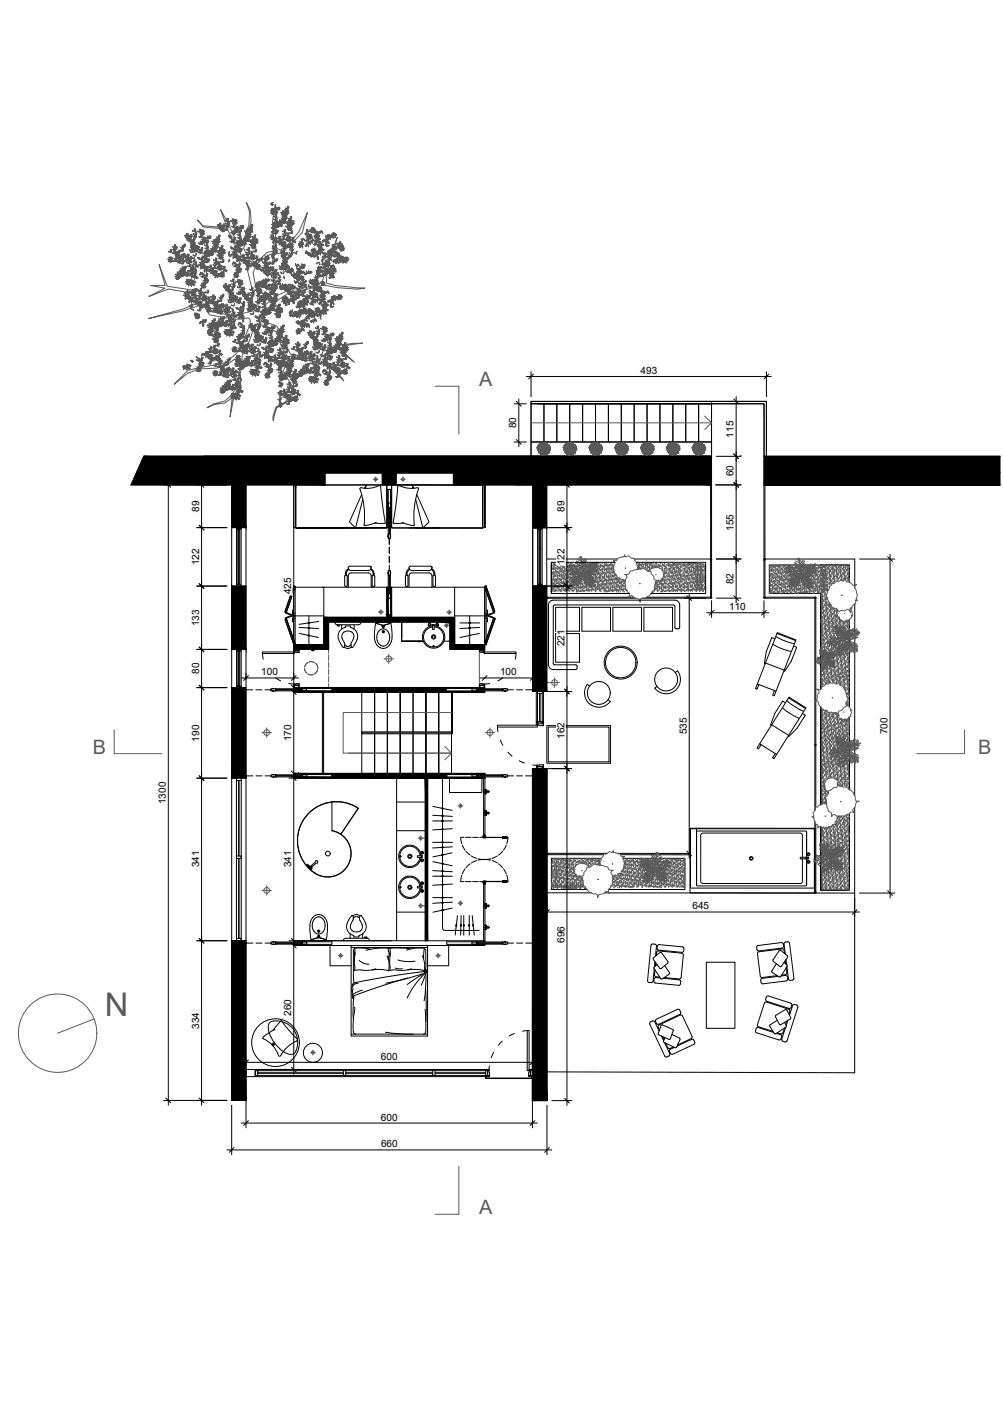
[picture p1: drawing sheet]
<svg xmlns="http://www.w3.org/2000/svg" width="420mm" height="594mm" viewBox="0 0 420 594" stroke-linecap="round" stroke-linejoin="round" font-family="sans-serif">
<defs><g id="words">
<text font-size="13.7" fill="#595959" x="43.9" y="425.8">N</text>
<g font-size="8.3" fill="#595959">
<text x="200.7" y="161.8">A</text>
<text x="39" y="315.7">B</text>
<text x="409.8" y="315.7">B</text>
<text x="200.7" y="508.7">A</text>
</g>
<g font-size="4.2">
<text x="268.3" y="156.7">493</text>
<text x="216.3" y="179.5" transform="rotate(-90 216.3 179.5)">80</text>
<text x="307.3" y="183.3" transform="rotate(-90 307.3 183.3)">115</text>
<text x="307.3" y="199.5" transform="rotate(-90 307.3 199.5)">60</text>
<text x="83.4" y="214.4" transform="rotate(-90 83.4 214.4)">89</text>
<text x="236.4" y="214.4" transform="rotate(-90 236.4 214.4)">89</text>
<text x="307.3" y="222.3" transform="rotate(-90 307.3 222.3)">155</text>
<text x="83.4" y="236.9" transform="rotate(-90 83.4 236.9)">122</text>
<text x="236.5" y="236.9" transform="rotate(-90 236.5 236.9)">122</text>
<text x="307.3" y="244.7" transform="rotate(-90 307.3 244.7)">82</text>
<text x="122" y="249" transform="rotate(-90 122 249)">425</text>
<text x="305.4" y="255.7">110</text>
<text x="83.4" y="262.4" transform="rotate(-90 83.4 262.4)">133</text>
<text x="236.5" y="270.8" transform="rotate(-90 236.5 270.8)">221</text>
<text x="83.4" y="282.4" transform="rotate(-90 83.4 282.4)">80</text>
<text x="109.4" y="283">100</text>
<text x="209.5" y="283">100</text>
<text x="83.4" y="310.7" transform="rotate(-90 83.4 310.7)">190</text>
<text x="122" y="310.6" transform="rotate(-90 122 310.6)">170</text>
<text x="236.4" y="309.5" transform="rotate(-90 236.4 309.5)">162</text>
<text x="287.7" y="307.6" transform="rotate(-90 287.7 307.6)">535</text>
<text x="371.8" y="307.7" transform="rotate(-90 371.8 307.7)">700</text>
<text x="69.4" y="336.9" transform="rotate(-90 69.4 336.9)">1300</text>
<text x="83.4" y="363.3" transform="rotate(-90 83.4 363.3)">341</text>
<text x="122" y="363.3" transform="rotate(-90 122 363.3)">341</text>
<text x="290.1" y="381">645</text>
<text x="236.4" y="395" transform="rotate(-90 236.4 395)">696</text>
<text x="122" y="425.5" transform="rotate(-90 122 425.5)">260</text>
<text x="83.4" y="431.1" transform="rotate(-90 83.4 431.1)">334</text>
<text x="159.6" y="444">600</text>
<text x="159.6" y="469.5">600</text>
<text x="159.6" y="480.7">660</text>
</g>
</g></defs>
<!-- layer: serramenti e scale -->
<g fill="none" stroke="#000" stroke-width=".42">
<path d="M222.5 169.2v-1h75.6v1M233.3 169.2h-5.4v16M238.7 169.2h-5.4v16M244.1 169.2h-5.4v16M249.5 169.2h-5.4v16M254.9 169.2h-5.4v16M260.3 169.2h-5.4v16M265.7 169.2h-5.4v16M271.1 169.2h-5.4v16M276.5 169.2h-5.4v16M281.9 169.2h-5.4v16M287.3 169.2h-5.4v16"/>
<path d="M292.7 169.1l5.4 .1h-5.4v16zM292.7 169.1h-5.4v16.1v-16h5.4M298.1 169.2h22v22M298.1 169.1h22v22M222.5 191.2v-22h5.4h-5.4v22h75.6v-22h-72.8l72.8-.1v22v-6l-75.6 .1h75.6v6M321.1 191.1v-23l-23 .1h23v23M162.6 210.7h.9v2h-.9zM162.6 212.7l.4 .3v-.3v11v-.3l-.4 .3M162.6 212.9v10.6M163.5 212.7l-.3 .3v-.3v11v-.3l.3 .3M163.5 212.9v10.6M297.7 203.2v31"/>
<path d="M298.1 203.2v31h-32.4M320 203.1v31.2M320.4 203.1v31.2M97 221v24.5M99.1 221h1.9v.6h-1.9zM99.1 221v.6h1.9v-.6h-1.9v24M99.6 221.9h.8M100 221.9v22.7M100 221.6h-.4v23.4M100.1 221.9v22.7M100.4 221.6v23.4M101 221v24"/>
<path d="M103 221v24.5M162.5 224.4l.1 .6zM162.5 239.6l.1 .7zM162.5 221.1v-16h1.1v16M162.6 223.7v2h.9v-2M162.6 223.7h.9M163.1 225.5v2.6M163.1 229.2v2.8M163.1 233v2.9M163.1 236.8v2.4M163.5 224.4l.1 .6zM163.5 239.6l.1 .7z"/>
<path d="M223.2 221.1l-.1 24.4M225.2 221h1.9v.6h-1.9zM225.2 221v24.5h1.9v-.5h-1.9M225.7 221.6v23.4M225.7 221.6h.4M225.7 221.9h.8M226.1 221.9v22.7M226.2 221.9v22.7M226.5 221.6v23.4M227.1 221v24M229 221v24.5M229 234.2h29.5"/>
<path d="M230.9 236.1v12M257.6 235.6h-26.7v13h32.7M266.6 235.6h29v13.1l-22.9-.1M297.7 234.7v15.5M298.1 234.7v15.5M320 234.2h38.1v12.3M320 234.7v15.5M320.4 234.7v15.5h20.9M322.3 236.8v11.8M99.1 245.5v-.5h1.9v.5M99.6 244.6h.8M162 246h.5v11.6h1.1v-11.6"/>
<path d="M162.6 240.9v-1.9h.9v1.9M162.6 248.7h.9v2h-.9zM162.6 240.9l.4 .3v-.3v7.8v-.3l-.4 .3M162.6 241.1v7.4M162.6 240.9h.9M163.5 240.9l-.3 .3v-.3v7.8v-.3l.3 .3M163.5 241.1v7.4M225.2 245h1.9v.5h-1.9zM225.7 244.6h.8M265.4 250.2h-36.4v.4h37.4M297.7 250.2h.1M297.7 250.6h.1"/>
<path d="M297.7 250.2h-26.9M297.7 250.6h-28.8M320 250.6h.1M320.4 250.6h20.9v43M341.7 250.6v42.8M355.8 243.9v-7.2h-33.5v11.9h21.5v40.1M355.8 259.6v36.5M358.1 253l-.1 80.3M97 272.1l.1 16M99.1 272.1h1.9v.5h-1.9zM99.1 272.1v15.5M99.7 272.6v15"/>
<path d="M100 273v14.2M100.1 273v14.2M100.5 273h-.8h.8M100.5 272.6v15M101 272.1v15.5M103 272.1v16M109.9 273.1h13.5v.7h-13.5zM109.9 273.8l.4 2.4M111.5 279.6l1.4 1.9M123.1 272h.3v1.1h-.3zM123.4 272.7h1.9v.6l-1.9-.2zM123.4 272.7h1.6"/>
<path d="M125 272h.3v.7h-.3zM200.8 272.7h1.9v.4l-1.9 .2zM200.8 272h.3v.7h-.3zM201.1 272.7h1.6M202.7 272h.3v1.1h-.3zM202.7 273.1h13.5v.7h-13.5zM214.5 279.6l-1.3 1.9M216.2 273.8l-.4 2.4M99.1 288.1v-.5h1.9v.5M99.7 287.2h.8M103.3 289h2.6M107.2 289h2.5"/>
<path d="M111 289h2.6M114.1 288.4l.6 .2zM114.1 289.4l.6 .2zM115.4 288.6h-2v.8h2M115.4 288.6l.3 .3h-.3h11.1h-.3l.3-.3M115.4 289.4l.3-.3h-.3h11.1h-.3l.3 .3M115.4 288.6v.8M115.5 284l2 1.2M115.6 289.4h10.7M115.6 288.6h10.7M120.9 286.4l2.5 .2M123.1 286.6h.3v1.1h-.3z"/>
<path d="M123.4 286.6l1.9-.2v.7h-1.9zM123.4 287.1h1.6M125 287.1h.3v.6h-.3zM126.5 288.6h1.9v.8h-1.9zM135 290v34M151.5 290h-15.9v34M156.9 290v16.6v-16.6h5.4v16.6M162.3 290v16.6v-16.6h5.4v16.6M167.7 290v16.6v-16.6h5.3v16.6v-16.6h5.4v16.6M178.4 290v16.6v-16.6h5.4v16.6M183.8 290v16.6v-16.6h5.3v17h-37.2M189.5 290v17.4h-.4"/>
<path d="M197.7 288.6h1.9v.8h-1.9zM199.6 288.6l.3 .3h-.3h11.1h-.3l.3-.3M199.6 289.4l.3-.3h-.3h11.1h-.3l.3 .3M199.8 289.4h10.7M199.8 288.6h10.7M200.8 286.4l1.9 .2v.5h-1.9zM200.8 287.1h.3v.6h-.3zM201.1 287.1h1.6M202.7 286.6h.3v1.1h-.3zM203 289.6v.4M205.1 286.4l-2.4 .2M210.6 284l-2 1.2"/>
<path d="M210.7 288.6h2v.8h-2M210.7 288.6v.8M211.4 288.4l.6 .2zM211.4 289.4l.6 .2zM212.4 289h2.8M216.4 289h2.6M220.2 289h2.7M223.1 288.9v.2M224.7 289.7h2.9v12.7h-2.9zM225.1 290.5h2.1M225.1 289.7v.8M226 290.5v11.9"/>
<path d="M226.1 290.5l.2 11.9M227.2 289.7v12.7h-2.1v-11.9M341.3 293.8v18.1M341.7 293.7v18.2M343.8 296.2v41M156.9 306.6v-16.6h-5.4v34h5.4v-16.6M162.3 307.4v16.6h-5.4v-16.6v16.6M167.7 307.4v16.6h-5.4v-16.6v16.6M178.4 307.4v16.6h-5.4v-16.6v16.6h-5.3v-16.6v16.6M183.8 307.4v16.6h-5.4v-16.6v16.6M189.1 307.4v16.6h-5.3v-16.6v16.6M189.1 306.6h-37.6v.8h37.6"/>
<path d="M189.1 307.4v16.6M208.4 303.8h16.8v.8h-16.8zM208.4 304.6l.2 2M209.6 310.1l1 2.1M212.7 315.1l1.8 1.7M217.5 318.7l2.2 1M224.7 302.4h.5v1.4h-.5zM225.2 303.2h2.4v.8l-2.4-.2zM227.2 302.4h.4v.8h-.4zM229.1 304h26.7v15.8h-26.7zM229.7 304.6h25.4v14.6h-25.4zM341.3 312.3v27.3"/>
<path d="M341.7 312.3v25.8M355.8 300.5v29.9M97 326v68.1M99 327h2h-1M99 326v68.1M99.9 327v31.6M100.2 327v31.6M101 326v68.1v-1h-2M103 325v.2M103 326v68.1M103.3 325h2.7M107.2 325h2.6"/>
<path d="M111 325h2.7M114.2 325.5l.6 .1zM114.2 324.5l.6 .1zM115.5 324.6h-2v.9h2M115.5 325.5l.3-.4h-.3h11.1h-.4l.4 .4M115.5 324.6l.3 .4h-.3h11.1h-.4l.4-.4M115.5 324.6v.9M115.7 324.6h10.7M115.7 325.5h10.7M126.6 324.6h1.9v.9h-1.9zM197.7 324.6h1.9v.9h-1.9zM199.6 325.5l.3-.4h-.3h11.1h-.3l.3 .4"/>
<path d="M199.6 324.6l.3 .4h-.3h11.1h-.3l.3-.4M199.8 324.6h10.7M199.8 325.5h10.7M202.6 326v5.7h.5v-5.7M202.6 338.8v.5M203.1 330.7l.7 .1-.7 .1M203.4 331.4l.1 .5zM203.4 330.7v.7M203.4 339.7v.7l.1-.7M203.4 332.5l-.2-.2h.6l-.3 .2M203.4 340l-.2-.3 .6 .1-.3 .2M203.4 340h.1"/>
<path d="M203.5 331.3v.1M203.5 331.9h.1M203.5 330.7l-.1 .6M203.5 331.4h.6M204.1 331.8l-.7 .1 .1 .7-.1-.7M210.7 324.6h2v.9h-2M210.7 324.6v.9M211.4 325.5l.6 .1zM211.4 324.5l.6 .1zM212.4 325h2.7M216.4 325h2.5M220.2 325h2.6"/>
<path d="M223.2 320.5l2 .1M224.7 320.6h.5v1.4h-.5zM225.2 320.6l2.4-.2v.8h-2.4zM225.2 321.2h2M227.2 321.2h.4v.8h-.4zM358 338.3v35.9l-104.8-.1M99 358.6h2v1h-2M99.9 359.6v33.5M100.2 359.6v33.5M193 350.9l.5 2.6M193 350.8h1.4M193.7 354.1l1.1 2.1"/>
<path d="M195 350.8h2.4M195.2 356.7l1.8 1.6M197.5 358.6l2.1 1M198 350.8h2.4M200.2 359.8l2.7 .3M201 350.8h1.4M202.4 350.7l.9 .1zM202.4 350.9l.9 .1zM202.4 350.2h1v.5h-1zM202.5 350.7l1.3 .1zM202.5 350.9l1.3 .1zM202.5 350.8v.1"/>
<path d="M202.6 340.6v.1M202.6 349.6h.5v.6h-.5zM202.6 340.6v-8.9h.5v8.9M202.6 340.7v8.9M202.6 340.7h.5M202.6 340.6h.5M203.1 340.6v.1M203.1 341.6h.3M203.1 341.3h.1M203.1 340.7v8.9M203.2 341.4h.1M203.3 350.8v.1"/>
<path d="M203.3 341.3h.3M203.4 340.4l.1 .5zM203.4 340.9l.1 .7-.1-.6M203.5 340.3v.1M203.5 340.9v.1M203.5 340.9h.6M203.5 340.4h.6M203.6 341.4l-.1 .2M203.8 350.8h9l-.5 2.7M203.8 350.9h9M205.5 359.8l-2.6 .3M208.3 358.6l-2.2 1"/>
<path d="M210.5 350.5l2 .1zM210.5 351.1l2 .1zM210.5 356.7l-1.7 1.6M212.1 354.1l-1.2 2.1M212.1 350.6v.5M212.2 350.6v.5M229.4 358.1h23.4M229.4 357.5h25M251.9 359.6h-20.9v13.1h14.8M258.7 357.5l30 .1M258.9 357.6h1.2M260 358.1h28.7"/>
<path d="M260.9 359.6h26v13.1h-32M341.3 344.2v29.4M341.7 345.2v28.5M355.8 341v31.9h-12v-26.5v26.5M193 369.4h1.4M193.5 366.6l-.5 2.7M194.8 364l-1.1 2.1M195 369.4h2.4M197 361.9l-1.8 1.6M198 369.4h2.4M199.6 360.5l-2.1 1M201 369.4h1.4"/>
<path d="M202.4 369.4h.9zM202.4 369.2l.9 .1zM202.4 369.4h1v.6h-1zM202.5 369.4h1.3zM202.5 369.2l1.3 .1zM202.5 369.3v.1M202.6 379.4v.1M202.6 370h.5v.5h-.5zM202.6 370.5h.5v9h-.5zM202.6 377.7v.4M202.6 379.6v8.9M202.6 379.6h.5"/>
<path d="M202.9 360.1l-2.7 .3M202.9 360.1l2.6 .3M203.1 379.5h.1M203.1 379.6v8.9M203.3 369.3v.1M203.4 379.2l.1 .6zM203.4 378.6v.6l.1-.6M203.4 378.8l-.2-.2h.6l-.3 .2M203.4 378.8h.1M203.4 379.8l.1 .6-.1-.6M203.5 379.2h.1M203.5 379.8h.1"/>
<path d="M203.5 379.7h.6M203.5 379.3h.6M203.8 369.3h9M206.1 360.5l2.2 1M208.8 361.9l1.7 1.6M210.5 369.6l2 .1zM210.5 369l2 .1zM210.9 364l1.2 2.1M212.1 369.1v.2M212.1 369.4v.2M212.2 369.1v.2M212.2 369.4v.2"/>
<path d="M212.3 366.6l.5 2.7M212.8 369.3l-9 .1M229.1 374.1h18.6M341.3 374.1h.4M103 395v.2M103.3 395.1h2.7M107.2 395.1h2.6M111 395.1h2.7M114.2 394.6l.6 .1zM114.2 395.6l.6 .1zM115.5 394.7h-2v.9h2M115.5 394.7l.3 .3h-.3h11.1h-.4l.4-.3"/>
<path d="M115.5 395.6l.3-.4h-.3h11.1h-.4l.4 .4M115.5 394.7v.9M115.7 394.7l23.3-.1v1.1h-15.9M115.7 395.6h10.7M126.6 394.7h1.9v.9h-1.9zM197.7 394.7h1.9v.9h-1.9zM199.6 394.7l.3 .3h-.3h11.1h-.3l.3-.3M199.6 395.6l.3-.4h-.3h11.1h-.3l.3 .4M199.8 395.6h10.7M202.6 388.5v.1M202.6 394.1v-5.6h.5v5.6M202.6 388.6h.5"/>
<path d="M203.1 388.5h.1M203.1 380.4h.3M203.1 380.2h.1M203.1 387.6h.1M203.1 387.8h.3M203.1 389.4h.1M203.2 380.2h.1M203.2 387.6h.1M203.2 389.4h.1M203.3 380.2h.3M203.4 388.3l.1 .5zM203.4 387.6l.1 .6z"/>
<path d="M203.4 389.2l-.2 .2M203.4 387.9h.1M203.4 389.2h.1M203.4 388.8l.2 .6-.2 .1zM203.5 388.2v.1M203.5 388.8h.1M203.5 389.2l.1 .2M203.5 388.3h.6M203.5 388.7h.6M203.6 380.2l-.1 .2M203.6 387.6l-.1 .2M210.5 394.7l-23.4-.1v1.1h16"/>
<path d="M210.7 394.7h2v.9h-2M210.7 394.7v.9M211.4 394.6l.6 .1zM211.4 395.6l.6 .1zM212.4 395.1h2.8M216.4 395.1h2.6M220.2 395.1h2.7M210.4 436.2l-1.7 1.7M215.4 433l-2.1 1M220.9 431.8h.7v16.8h-.7zM220.9 431.8l-2 .2M103 448.1h3.9v3h-3.9z"/>
<path d="M107.9 449.6v-1v2h-1M107.9 449.5h35.9M107.9 449.7h35.9M143.8 448.6v2h1v-2M144.8 449.5h36.5M144.8 449.7h36.5M181.3 448.6v2h1v-2M182.3 449.5h21.2M182.3 449.7h21.2M203.5 448.5v2.1h-96.6v-2h98M203.5 448.1h1.4v.5h-1.4zM203.5 450.6h1.6v.5h-1.6z"/>
<path d="M204.2 448.6h.7l.2 2h-.9zM204.9 448.1h-98v3h98.2M205 446.6l-.1 2M205 449.6v.2M206.8 440.9l-1 2.2M221.4 450.6h1.6v.5h-1.6zM221.6 448.6h.7v2h-.9zM221.6 448.1h1.4v.5h-1.4zM221.6 448.1h1.4M222.8 451.1v.6h-19.1l-.2-.6v.8l19.5-.2M223 451.1l-.2 .8M223 449.6v1"/>
<circle cx="297.9" cy="234.5" r=".28"/>
<circle cx="320.2" cy="234.5" r=".28"/>
<circle cx="229.3" cy="250.4" r=".28"/>
<circle cx="297.9" cy="250.4" r=".28"/>
<circle cx="320.2" cy="250.4" r=".28"/>
<circle cx="341.5" cy="250.4" r=".28"/>
<circle cx="341.5" cy="312.1" r=".28"/>
<circle cx="204.5" cy="331.6" r=".41"/>
<circle cx="204.5" cy="340.6" r=".41"/>
<circle cx="229.4" cy="357.8" r=".28"/>
<circle cx="288.7" cy="357.8" r=".28"/>
<circle cx="204.5" cy="379.5" r=".41"/>
<circle cx="341.5" cy="373.9" r=".28"/>
<circle cx="204.5" cy="388.5" r=".41"/>
</g>
<!-- layer: arredi -->
<g fill="none" stroke="#000" stroke-width=".42">
<path d="M123.8 203.1v18h-.7v-18M151.5 207.2l-5.1 11.5 2.5 2.5 3.1-12.1M152.7 204.6l.8-1.4-.4 1.4M157.7 218.9l-2.7 .9-2.4 .4a41.1 41.1 0 0 0-1.8-15.7l.3-.2a12.8 12.8 0 0 0 8-.9l.4 .4 1.9 15.3-4.5 .1M164.1 203.2h38.1v18h-38.1zM164.1 203.2h38.1v18M168.4 218.9l2.7 .9 2.3 .4a41.4 41.4 0 0 1 1.8-15.7l-.2-.2a12.8 12.8 0 0 1-8-.9l-.4 .4-.7 7.7-1.2 7.6 4.4 .1M173.4 204.6l-.8-1.4 .4 1.4M174.6 207.2l5.1 11.5-2.6 2.5-3-12.1M202.2 203.1v18h.9M203.1 203.1v18v-18M146 238.2l-1.1 1.1-.2 1.7"/>
<path d="M146.1 238.6l-.9 .9-.2 1.5M155.2 238.6l.9 .9 .2 1.5M155.4 238.2l1.1 1.1 .2 1.7M155.5 237.8l-.3 .7-.9 .5h-7.2M155.5 237.8l-.6-.6h-8.4a.95 .95 0 0 0-.6 1.2 .95 .95 0 0 0 1.2 .6M155.5 237.8h.1M161.9 221.2h-38v-18h38.1v18h-38.1h30.8M164.1 221.2h38.1v-18v18h-30.8M171.4 238.2l-1 1.1-.3 1.7M171.6 238.6l-.9 .9-.2 1.5M174.1 221.2h10M180.7 238.6l.9 .9 .2 1.5"/>
<path d="M180.9 238.2l1 1.1 .2 1.7M180.9 237.8l-.6-.6h-8.4a.95 .95 0 0 0-.6 1.2 .95 .95 0 0 0 1.2 .6M180.9 237.8l-.2 .7-1 .5h-7.2M180.9 237.8h.1M119.3 256.6h.1M119.3 259.5h.1M119.4 256.6h.1M119.4 256.4h.1M119.4 259.7h.1M119.5 256.1h.1M119.5 259.9h.1M119.6 255.9h.1"/>
<path d="M119.6 256.7h.1M119.6 259.3h.1M119.7 256.8h.1M119.7 259.3h.1M119.7 255.6h.1M119.8 255.4h.1M119.8 255.2h.1M119.9 256.9h.1M119.9 259.2h.1M119.9 254.9h.1M120 256.7h.1M120 259.4h.1"/>
<path d="M120 254.7h.1M120 256.4h.1M120 259.6h.1M120.1 254.5h.1M120.1 257h.1M120.1 259h.1M120.1 256.2h.1M120.1 259.9h.1M120.2 254.2h.1M120.2 256h.1M120.2 254h.1M120.3 255.7h.1"/>
<path d="M120.3 257.1h.1M120.3 258.9h.1M120.3 253.8h.1M120.4 255.5h.1M120.4 253.5h.1M120.4 255.2h.1M120.5 253.3h.1M120.5 255h.1M120.5 257.2h.1M120.5 258.8h.1M120.6 253.1h.1M120.6 254.8h.1"/>
<path d="M120.7 252.8h.1M120.7 254.5h.1M120.7 252.6h.1M120.8 254.3h.1M120.8 257.3h.1M120.8 258.7h.1M120.8 252.3h.1M120.9 254.1h.1M120.9 252.1h.1M120.9 253.8h.1M121 251.9h.1M121 257.4h.1"/>
<path d="M121 258.6h.1M121 253.6h.1M121.1 251.6h.1M121.1 253.3h.1M121.2 251.4h.1M121.2 253.1h.1M121.2 251.2h.1M121.2 257.5h.1M121.2 258.5h.1M121.3 252.9h.1M121.3 250.9h.1M121.3 252.6h.1"/>
<path d="M121.4 250.7h.1M121.4 252.4h.1M121.5 257.6h.1M121.5 258.5h.1M121.5 250.5h.1M121.5 252.2h.1M121.6 250.2h.1M121.6 251.9h.1M121.6 250h.1M121.7 251.7h.1M121.7 257.7h.1M121.7 258.4h.1"/>
<path d="M121.7 249.7h.1M121.8 251.5h.1M121.8 249.5h.1M121.8 251.2h.1M121.9 249.3h.1M121.9 251h.1M122 258.3h.1M122 257.7h.1M122 249h.1M122 250.8h.1M122.1 248.8h.1M122.1 250.5h.1"/>
<path d="M122.1 248.6h.1M122.2 250.3h.1M122.2 257.8h.1M122.2 258.3h.1M122.2 248.3h.1M122.2 250h.1M122.3 248.1h.1M122.3 249.8h.1M122.4 247.9h.1M122.4 249.6h.1M122.4 257.8h.1M122.4 258.2h.1"/>
<path d="M122.5 247.6h.1M122.5 249.3h.1M122.6 247.4h.1M122.6 249.1h.1M122.6 247.1h.1M122.7 248.9h.1M122.7 257.8h.1M122.7 258.2h.1M122.7 246.9h.1M122.7 248.6h.1M122.8 246.7h.1M122.8 248.4h.1"/>
<path d="M122.9 246.4h.1M122.9 248.2h.1M123 246.2h.1M123 247.9h.1M123 246h.1M123.1 255.6h-.6v1.7h.6M123.1 258.8h-.6v1.6h.6M123.1 258.2h.1M123.1 247.1h.5M123.1 256.9h.6M123.1 259.2h.6M123.1 247.7h.1"/>
<path d="M123.1 245.7h.1M123.1 247.5h.1M123.2 247.2h.1M123.3 247h.1M123.4 246.7h.1M123.5 246.5h.1M123.6 246.3h.1M123.6 246h-.5v11.9h.6M123.6 246h.1M123.6 258h12M123.7 258.2h-.6v11.8M129.4 258v12"/>
<path d="M135 246h27M144.4 241.2l.6-.2 .5 .4v3.9l-.5 .5-.6-.5zM147.1 240l-.7 .3-.5 .5v5.2M147.1 240h7.2l.7 .3 .5 .9v4.8M156.4 241l-.5 .4v3.9l.6 .5M156.4 241h.1M156.5 241l.5 .4v3.9l-.5 .5M164 246h39M169.9 241.2l.5-.2 .5 .4v3.9l-.5 .5-.6-.5zM172.5 240l-.7 .3-.4 .5-.1 5.2M172.5 240h7.2l.7 .3 .5 .9v4.8M181.4 241.2l.6-.2 .4 .4v3.9l-.4 .5-.6-.5z"/>
<path d="M190.4 246v24M190.4 258h12.6M196.7 258v12M203 246h.6v11.9h-.6M203 246h.1M203 258.2h.6v11.8M203 246v24M203 247.1h.6M203 256.9h.6M203 259.2h.6M203.1 246.3h.1M203.2 246.5h.1"/>
<path d="M203.3 246.7h.1M203.4 247h.1M203.5 247.2h.1M203.5 247.5h.1M203.6 245.7h.1M203.6 247.7h.1M203.6 255.6h.6v1.7h-.6M203.6 246h.1M203.6 257.9h.1M203.6 258.8h.6v1.6h-.6M203.7 247.9h.1M203.7 246.2h.1"/>
<path d="M203.8 248.2h.1M203.8 246.4h.1M203.9 248.4h.1M203.9 246.7h.1M204 248.6h.1M204 246.9h.1M204 257.8h.1M204 258.2h.1M204 248.9h.1M204.1 247.1h.1M204.1 249.1h.1M204.1 247.4h.1"/>
<path d="M204.2 249.3h.1M204.2 247.6h.1M204.2 257.8h.1M204.2 258.2h.1M204.3 249.6h.1M204.3 247.9h.1M204.4 249.8h.1M204.4 248.1h.1M204.4 250h.1M204.5 248.3h.1M204.5 257.8h.1M204.5 258.3h.1"/>
<path d="M204.5 250.3h.1M204.6 248.6h.1M204.6 250.5h.1M204.6 248.8h.1M204.7 250.8h.1M204.7 249h.1M204.7 257.7h.1M204.7 258.3h.1M204.8 251h.1M204.8 249.3h.1M204.9 251.2h.1M204.9 249.5h.1"/>
<path d="M204.9 251.5h.1M205 249.7h.1M205 257.7h.1M205 258.4h.1M205 251.7h.1M205 250h.1M205.1 251.9h.1M205.1 250.2h.1M205.2 252.2h.1M205.2 250.5h.1M205.2 257.6h.1M205.2 258.5h.1"/>
<path d="M205.3 252.4h.1M205.3 250.7h.1M205.3 252.6h.1M205.4 250.9h.1M205.4 252.9h.1M205.5 251.2h.1M205.5 257.5h.1M205.5 258.5h.1M205.5 253.1h.1M205.5 251.4h.1M205.6 253.3h.1M205.6 251.6h.1"/>
<path d="M205.7 253.6h.1M205.7 258.6h.1M205.7 257.4h.1M205.7 251.9h.1M205.8 253.8h.1M205.8 252.1h.1M205.8 254.1h.1M205.9 252.3h.1M205.9 254.3h.1M205.9 258.7h.1M205.9 257.3h.1M206 252.6h.1"/>
<path d="M206 254.5h.1M206 252.8h.1M206.1 254.8h.1M206.1 253.1h.1M206.2 257.2h.1M206.2 258.8h.1M206.2 255h.1M206.2 253.3h.1M206.2 255.2h.1M206.3 253.5h.1M206.3 255.5h.1M206.4 253.8h.1"/>
<path d="M206.4 257.1h.1M206.4 258.9h.1M206.4 255.7h.1M206.4 254h.1M206.5 256h.1M206.5 254.2h.1M206.6 256.2h.1M206.6 259.9h.1M206.6 254.5h.1M206.6 257h.1M206.6 259h.1M206.7 256.4h.1"/>
<path d="M206.7 259.6h.1M206.7 254.7h.1M206.7 256.7h.1M206.7 259.4h.1M206.8 254.9h.1M206.8 256.9h.1M206.8 259.2h.1M206.9 255.2h.1M206.9 255.4h.1M207 255.6h.1M207 259.3h.1M207 256.8h.1"/>
<path d="M207.1 256.7h.1M207.1 259.3h.1M207.1 255.9h.1M207.2 256.1h.1M207.2 259.9h.1M207.3 256.4h.1M207.3 259.7h.1M207.3 259.5h.1M207.3 256.6h.1M232.8 254.4h10v10h-10zM243.8 254.4h11.9v10h-11.9zM256.7 254.4h12v10h-12z"/>
<path d="M267.9 251.4h-36.1l-1 .3-.8 .7-.2 1v25.7l1 1.1 1 .3h9.4l.5-.6v-1l-.6-.4h-8.7M268.3 251.4h14.4l1 .3 .7 .7 .3 1-.2 9.9-1.2 .1-.5-.3-.1-9.1-.6-.6-50.2 .2-.1 24.3 .6 .6M269.7 254.4h12v10h-12zM119.6 260.2h.1M119.7 260.4h.1M119.8 260.6h.1M119.8 260.9h.1M119.9 261.1h.1M120 261.3h.1M120.1 261.6h.1M120.2 261.8h.1M120.2 260.1h.1"/>
<path d="M120.2 262.1h.1M120.3 260.3h.1M120.3 262.3h.1M120.4 260.6h.1M120.4 262.5h.1M120.4 260.8h.1M120.5 262.8h.1M120.5 261.1h.1M120.6 263h.1M120.6 261.3h.1M120.7 263.2h.1M120.7 261.5h.1"/>
<path d="M120.7 263.5h.1M120.8 261.8h.1M120.8 263.7h.1M120.9 262h.1M120.9 263.9h.1M120.9 262.2h.1M121 264.2h.1M121 262.5h.1M121.1 264.4h.1M121.1 262.7h.1M121.2 264.7h.1M121.2 262.9h.1"/>
<path d="M121.2 264.9h.1M121.3 263.2h.1M121.3 265.1h.1M121.3 263.4h.1M121.4 265.4h.1M121.4 263.6h.1M121.5 265.6h.1M121.5 263.9h.1M121.6 265.8h.1M121.6 264.1h.1M121.6 266.1h.1M121.7 264.4h.1"/>
<path d="M121.7 266.3h.1M121.8 264.6h.1M121.8 266.5h.1M121.8 264.8h.1M121.9 266.8h.1M121.9 265.1h.1M122 267h.1M122 265.3h.1M122.1 267.3h.1M122.1 265.5h.1M122.1 267.5h.1M122.2 265.8h.1"/>
<path d="M122.2 267.7h.1M122.2 266h.1M122.3 268h.1M122.3 266.2h.1M122.4 268.2h.1M122.4 266.5h.1M122.5 268.4h.1M122.5 266.7h.1M122.6 268.7h.1M122.6 266.9h.1M122.6 268.9h.1M122.7 267.2h.1"/>
<path d="M122.7 269.1h.1M122.7 267.4h.1M122.8 269.4h.1M122.8 267.7h.1M122.9 269.6h.1M122.9 267.9h.1M123 269.8h.1M123 268.1h.1M123 270.1h.1M123.1 268.4h.1M123.1 270.3h.1M123.1 268.6h.1"/>
<path d="M123.2 268.8h.1M123.3 269.1h.1M123.4 269.3h.1M123.5 269.6h.1M123.6 269.8h.1M123.6 270v-24h12v24M123.6 270h.1M125.3 262.9l3.9 .2M125.4 265.4l3.8 .8M129 266.3l.7 .1M129 263.2h.4M129 263h.8"/>
<path d="M129.1 266l.7 .2M129.2 261l-3.9 .6M129.2 261h.4M129.2 263.1h.4M129.2 266.2l.4 .1M129.2 266.2l.2 .1M129.4 266.3h.1M129.4 263l-.2 .1M129.4 266.2l.1 .1M129.4 263.2h.4M129.6 263.1h-.2M129.6 263.1l3.9 .2"/>
<path d="M129.6 266.3l3.8 .8M129.7 260.8l-.7 .1M129.8 261l-.8 .1M130.6 272.4l.1 .2h.8l.1-.2M130.6 272.4h1h-.3M130.6 272.4h.7M130.9 272h.4M131 272.1l-.1 .5M131.1 272.4v.2M131.2 272.1l.1 .3M131.3 272.4v.2M133.5 260.4l-3.9 .5"/>
<path d="M140.2 260.7l.4 .8 .7 .2M141.3 261.7v.6h1v-.3h-.8v-.3M143.1 261.7v1.9M144.3 271.1a2.01 2.01 0 0 0 2.9 0M144.4 270.2a1.53 1.53 0 0 0 2.6 0M144.5 262.9l.2-.6h2.1l.2 .6M144.5 262.9a4.1 4.1 0 0 0-1.9 6.7l1.3 1.7 .5-.5v-1M147 262.9a4.1 4.1 0 0 1 1.8 6.7l-1.3 1.7-.4-.5-.1-1M147.2 269.3l-.2 .5M147.4 264.8a3 3 0 0 1-.2 4.5M147.4 264.8a2.56 2.56 0 0 0-3.5 .1 2.56 2.56 0 0 0-.1 3.6l.6 1.3M148.3 261.7v1.9"/>
<path d="M151.2 260.7l-.2 .6-.8 .4h-8.9M157.4 261a12 12 0 0 0 .5 9.3 3.4 3.4 0 0 0 3.7 1.2 3.4 3.4 0 0 0 2.4-3.1l.2-3.8-.5-3.6M157.4 261l3.1 .9 3.1-.8M157.5 261.1l3 1.1M158.8 264.3a2.64 2.64 0 0 1 3.1-.4 2.64 2.64 0 0 1 1.3 2.8 2.98 2.98 0 0 1-3.7 3.7 4.2 4.2 0 0 1-.7-6.1zM159.9 262.6h.6v.6M160.5 262.2v.4h.7M163.3 260.7l.4 .3M163.3 260.7h-5.5l-.4 .3M163.7 261l-3.2 1.2M168.2 260.6v8v-8v5.8M168.3 266.6h.2"/>
<path d="M169.2 268.6h8.1M175.2 268.6v.3h.7v-.3M177.3 268.6a4.7 4.7 0 0 0 4.3 3 4.7 4.7 0 0 0 4.4-2.9M177.3 268.6h-9.1h9.1M181.1 261.7h.8v2h-.6zM181.2 262.2a4.7 4.7 0 0 0-3.9 6.4M181.4 270.8h.1M181.5 261.9l.2 .2zM181.5 270.8l.1 .1M181.6 270.6l-.2 .2M181.6 270.9h.1M181.6 270.6h.1"/>
<path d="M181.6 270.6l.2 .2M181.8 270.8l-.2 .1M181.8 270.8h.1M181.9 262.6a4.2 4.2 0 0 1 3.6 6.1 4.2 4.2 0 0 1-6.9 1.1 4.2 4.2 0 0 1 1.4-6.9l1.2-.2M181.9 262.2a4.7 4.7 0 0 1 4.1 6.4M188 268.6v.1M188.4 268.3l-.2 .3h-2.2M192.6 261h8.3M196.4 261.1h.7M196.4 260.9h.7M196.6 263.1l-4 .2M196.6 266.3l-3.9 .8"/>
<path d="M196.6 260.9h.1M196.6 263.1h.2M196.7 261h.1M196.7 266.2h.3l-.4 .1M196.7 266.2l-.1 .1M196.8 266.2h-.1M196.8 263l-.1 .1M196.8 263.1h-.1M196.8 266.3h-.1M196.8 266.3l-.4 .1M196.9 261h.1M197.1 266l-.7 .2"/>
<path d="M197.1 263h-.7M197.1 263.2h-.7M197.1 266.3h-.3M200.8 265.4l-3.8 .8M200.9 262.9l-3.9 .2M203 270h.1M203 270h.6M203.1 269.8h.1M203.2 269.6h.1M203.3 269.3h.1M203.4 269.1h.1M203.5 268.8h.1"/>
<path d="M203.5 268.6h.1M203.6 270.3h.1M203.6 268.4h.1M203.6 270h.1M203.6 270.1h.1M203.7 268.1h.1M203.7 269.8h.1M203.8 267.9h.1M203.8 269.6h.1M203.9 267.7h.1M203.9 269.4h.1M204 267.4h.1"/>
<path d="M204 269.1h.1M204 267.2h.1M204.1 268.9h.1M204.1 266.9h.1M204.1 268.7h.1M204.2 266.7h.1M204.2 268.4h.1M204.3 266.5h.1M204.3 268.2h.1M204.4 266.2h.1M204.4 268h.1M204.4 266h.1"/>
<path d="M204.5 267.7h.1M204.5 265.8h.1M204.6 267.5h.1M204.6 265.5h.1M204.6 267.3h.1M204.7 265.3h.1M204.7 267h.1M204.8 265.1h.1M204.8 266.8h.1M204.9 264.8h.1M204.9 266.5h.1M204.9 264.6h.1"/>
<path d="M205 266.3h.1M205 264.4h.1M205 266.1h.1M205.1 264.1h.1M205.1 265.8h.1M205.2 263.9h.1M205.2 265.6h.1M205.3 263.6h.1M205.3 265.4h.1M205.3 263.4h.1M205.4 265.1h.1M205.4 263.2h.1"/>
<path d="M205.5 264.9h.1M205.5 262.9h.1M205.5 264.7h.1M205.6 262.7h.1M205.6 264.4h.1M205.7 262.5h.1M205.7 264.2h.1M205.8 262.2h.1M205.8 263.9h.1M205.8 262h.1M205.9 263.7h.1M205.9 261.8h.1"/>
<path d="M206 263.5h.1M206 261.5h.1M206 263.2h.1M206.1 261.3h.1M206.1 263h.1M206.2 261.1h.1M206.2 262.8h.1M206.2 260.8h.1M206.3 262.5h.1M206.3 260.6h.1M206.4 262.3h.1M206.4 260.3h.1"/>
<path d="M206.4 262.1h.1M206.5 260.1h.1M206.5 261.8h.1M206.6 261.6h.1M206.7 261.3h.1M206.8 261.1h.1M206.9 260.9h.1M206.9 260.6h.1M207 260.4h.1M207.1 260.2h.1M232.8 265.4h10v12h-10zM320.7 277.8l7.8 3"/>
<path d="M323.7 269.9l4.2 2 3.6 1.1M324.6 267.6l-1.3-.5-2.3 5.9-.8 4.9 .3 .2M325 266.7l4.2 2 3.6 1M325.5 265.4l7.8 3M332.4 270.7l1.3 .5-2.3 5.9-2.7 4.1-.3-.1M247 287.4l-1-.7a6 6 0 0 0 1.2 8.4 6 6 0 0 0 8.4-1.2l-.9-.7M282.9 281.8l.9-.8a6 6 0 0 1-1.1 8.4 6 6 0 0 1-8.4-1.1l.9-.7M317.2 286.5l7.9 3.1M317.9 286.8l-.8 2-.6-.3 9.1-23.5 7.8 3.1-9.1 23.4-.6-.2 .7-2M327.7 296.5l3.8 2.8 3.3 1.7M329 294.5l-1.1-.8-3.4 5.3-1.7 4.7 .3 .2M329.6 293.6l3.8 2.7 3.3 1.7"/>
<path d="M330.3 292.4l7.1 4.5M336.1 298.9l1.2 .8-3.3 5.3-3.5 3.6-.3-.2M318.2 311.6l7.1 4.5M318.8 312l-1.1 1.8-.6-.4 13.4-21.3 7.1 4.5-13.4 21.3-.6-.4 1.1-1.8M323.3 303.6l7.1 4.5M139 336l.1 12.1M150.1 338.6a16.3 16.3 0 0 0-23.5 5.7 16.3 16.3 0 0 0 8.1 22.8 9.8 9.8 0 0 0 12.2-7.2 9.8 9.8 0 0 0-7.9-11.8 9.8 9.8 0 0 1 6.5 14.8 9.8 9.8 0 0 1-16.2 .7 16.3 16.3 0 0 1-.9-21.8 16.3 16.3 0 0 1 21.6-3.1l-7.3 10.9M166.1 326v68.1M166.1 336h12M181.3 337.8l4.1 .8M185 338.7l.7 .2M185 338.5l.8 .1"/>
<path d="M185.2 338.7h.2M185.3 338.7h.1M185.4 338.6h.1M185.4 326v63l.3 .5 .7 .3h14.3M185.4 338.6l.1 .1M185.5 338.7h-.1M185.6 338.7l3.8 .8M188.3 326h13.6v6h-13.6zM201.4 324h1.7M166.1 348h12M167.7 358.7v.1M167.7 358.8v.1"/>
<path d="M167.7 358.9l.1 .1M167.7 358.6v.1M167.7 358.6h.1M167.8 358.5l.1 .3M167.8 358.5l-.1 .1M167.9 359h-.1M167.9 358.9v.1M167.9 358.8v.1M174.8 358.6l2-.1v.8l-2-.1zM175.9 358.5a4.2 4.2 0 0 0-6-3.6 4.2 4.2 0 0 0-1.1 6.9 4.2 4.2 0 0 0 6.8-1.4l.3-1.2M176.4 358.5a4.7 4.7 0 0 0-7.2-3.7 4.7 4.7 0 0 0 0 8.1 4.7 4.7 0 0 0 7.2-3.7M176.4 358.8l.2 .2z"/>
<path d="M181.3 343.9h8.2M181.3 352.9h8.2M181.3 341.6l3.9 .2M185 341.9h.7M185 343.8h.7M185 344h.7M185 341.7h.4M185 353h.7M185 352.8h.7M185.2 355h.1M185.2 355l-3.9 .3M185.2 343.9h.1"/>
<path d="M185.2 347.4v.1M185.2 352.9h.1M185.2 341.8h.3M185.2 341.8h.2M185.2 355h.2M185.3 341.8h.1M185.3 343.9h.1M185.3 344h.1M185.3 352.9h.1M185.4 358l-.4 .1M185.4 347.3l-.4 .1M185.4 358.1h-.2"/>
<path d="M185.4 347.4l.1 .1M185.4 347.4l-4.1 .3M185.4 341.8l.1 .1M185.4 358.2l-4.1 .8M185.4 341.7h.3M185.4 358.1h-.1M185.4 347.4h-.1M185.4 355.1h-.1M185.4 347.5h-.1M185.4 358.2h.1M185.5 358.1l-.1 .1M185.5 358.1h-.1"/>
<path d="M185.5 355h-.1M185.5 352.9h.1M185.5 347.5h-.3M185.5 355.1h-.3M185.5 355h.1M185.5 344h.1M185.6 341.8l3.9 .2M185.7 358h-.3M185.7 347.3h-.3M185.7 354.9h-.7M185.7 347.5l-.7 .1M185.7 355.1l-.7 .1"/>
<path d="M185.8 358.2l-.8 .1M189.4 357.3l-3.8 .8M189.5 347.2l-3.9 .2M189.5 354.8l-3.9 .2M289.3 347.3l50.8-.1a.85 .85 0 0 1 1.1 .3 .85 .85 0 0 1-.1 1v22.3a1 1 0 0 1-.1 1.2 1 1 0 0 1-1.3 .1h-50.2a1.14 1.14 0 0 1-.3-1.6zM291.8 347.1v23.7M335.2 359.2l3.5-.1v.8l-3.5-.1zM336.1 359.2v-8.8a1.29 1.29 0 0 0-.5-1.3 1.29 1.29 0 0 0-1.4-.1h-39.1a1.34 1.34 0 0 0-1.4 .4 1.34 1.34 0 0 0-.2 1.6v18.3l.8 .8h41.1l.7-.9v-9.4M337.4 359.4l1.1 .2zM337.9 348.5v10.6l-.2-10.9h-45.4a.48 .48 0 0 0-.5 .2 .48 .48 0 0 0 0 .5l.1 22.2h45.8l.2-11.2v11M128.8 362.1l-.3 .2 1 1.5 .5-.1M128.8 362.1l1.2 1"/>
<path d="M128.8 362.1l1 1.3M129.3 363l.5 .4M129.7 364l.5-.4 .4 .4-.4 .4M129.9 363.3l-.1 .1M130 363.6l.1 .1M130.1 363.5l-.1 .2M130.2 363.6l-.3-.4 .3-.3 .6 .8-.3 .3M130.2 363h.1M130.5 363.2h.1M130.5 363.2h-.1M132.3 360.6h.6l.2 .7-2.6 2-.3-.4 1.9-1.7zM133 361.5h.1"/>
<path d="M167.7 371.7v.1M167.7 371.8v.1M167.7 371.9l.1 .1M167.8 371.5l-.1 .2M167.8 371.5h.1M167.9 371.5v.1M167.9 371.6l-.1 .4M174.8 371.4l2-.1v.8l-2-.1zM175.9 371.3a4.2 4.2 0 0 0-6.5-3 4.2 4.2 0 0 0-.1 7.1 4.2 4.2 0 0 0 6.5-2.8l.1-.6M176.4 371.3a4.7 4.7 0 0 0-7.2-3.7 4.7 4.7 0 0 0 0 8.1 4.7 4.7 0 0 0 7.2-3.7M176.4 371.6l.2 .2zM181.3 367.1h8.2"/>
<path d="M181.3 376.1h8.2M181.3 364.7l3.9 .3M181.3 361l3.9 .8M185 361.9l.4 .1M185 365.1h.4M185 367h.7M185 367.2h.7M185 364.8l.7 .1M185 376.2h.7M185 376h.7M185 361.7l.8 .1M185.2 370.6h.1"/>
<path d="M185.2 370.6l-3.9 .3M185.2 376h.1M185.2 364.9h.1M185.2 367.1h.1M185.2 378.2l-3.9 .2M185.2 361.9h.2M185.2 378.2h.2M185.2 361.8h.2M185.3 361.9h.1M185.3 365h.1M185.3 367.1h.1M185.3 376.1h.1"/>
<path d="M185.3 364.9h.1M185.4 361.8h.1M185.4 362h.3M185.4 365.1h.3M185.4 361.9h.1M185.4 370.6l.1 .1M185.4 378.2h-.2M185.4 361.8l.1 .1M185.4 370.6h-.1M185.4 378.2h-.1M185.4 370.7h-.1M185.5 370.6h-.1"/>
<path d="M185.5 378.1l-.1 .1M185.5 370.6h.1M185.5 367.1h.1M185.5 364.9l-.1 .1M185.5 376.1h.1M185.6 365l3.9 .2M185.6 361.9l3.8 .8M185.7 370.5h-.7M185.7 378.1h-.7M185.7 370.7l-.7 .1M185.7 378.3h-.7M189.5 370.4l-3.9 .2"/>
<path d="M189.5 378l-3.9 .2M341.3 373.6v-26.6h-52.3v27.1h52.3M130.3 393.8l.4 .3h5.5M130.4 393.7l3.1-.8 3.1 .8M131.6 385.2a2.55 2.55 0 0 1 3-.8 2.55 2.55 0 0 1 1.5 2.6 3 3 0 0 1-.5 3.2 3 3 0 0 1-3.1 .9l-.9-.8M131.6 385.2a4.4 4.4 0 0 0 0 5.1M132.9 392.2h.6v.4M133.5 392.6l-3.2 1.2a12 12 0 0 1 .6-9.3 3.5 3.5 0 0 1 3.9-1.1 3.5 3.5 0 0 1 2.3 3.4v3.4l-.5 3.6M133.5 392.6l3 1.1M133.5 391.6v.6h.6M136.5 393.7l.1 .1M136.6 393.8l-.3 .3"/>
<path d="M138.3 396.1v8.5h8.8M146.7 391.3v1.8M147.1 396.1v38h32v-38M147.1 396.9h32M147.6 390a2.56 2.56 0 0 0 3.5-.1 2.56 2.56 0 0 0 .1-3.6 1.74 1.74 0 0 1 0-2.8l.1 .1a5.6 5.6 0 0 1 1.4 6.9l-1.2 1-1 .4M147.8 385.6l.2-1.3-.4-.8a5.7 5.7 0 0 0-1.7 7l2.3 1.5 .1 .6h2l.2-.7M147.8 385.6a3.2 3.2 0 0 0-.2 4.4M147.8 383.8a2.01 2.01 0 0 1 2.9 0M148 384.7a1.51 1.51 0 0 1 2.6 0M148 397.7v11.6l.3 2.5M148.9 399.2l-.4 2.9 .1 3M151.9 391.3v1.8"/>
<path d="M153.5 393.1v-.3h-.8v-.2h1v.5M153.7 393.1l.9 .4 .2 .6M153.7 393.1h-8.9l-.6 .2-.4 .8M155.1 397.6l-3.3-.4-3.4 .1 .3 .9-.1 2.4M162.7 397.3h-4.7l-4.7 .8M162.7 397.3l-.1 .6a5.7 5.7 0 0 1 .1 4v.3M163.7 399.2l-.5 2.9 .2 3M166.1 382.1h12M170.3 398.1a16.3 16.3 0 0 1 7.6-.8l-.4 2.4v1.8M172.1 397.6l-5-.5-3.9 .2 .3 .9-.1 2.4M178.3 397.7l.1 5.8M185.2 381.4l-3.9 .8"/>
<path d="M185.2 381.3l.2 .1M185.2 381.3h.3M185.4 381.3h.1M185.4 381.3h-.1M185.4 381.4l-.4 .1M185.4 381.3v.1M185.7 381.1l-.7 .2M185.8 381.4h-.4M187.9 396.1v8.5h-8.8M189.4 380.5l-3.8 .8M191.1 387.3l-.1 .7M191.1 387.8h.1"/>
<path d="M191.1 387.6v.1M191.1 387.7v.1M191.2 387.7h.1M191.2 387.7l-.5 4.1M191.2 387.5l-.1 .2M191.2 387.5v.2M191.3 387.7l-.1 .4M191.3 387.3v.4M191.6 383.6l-.4 3.9M193 387.3l-.1 .7M193 387.8h.1M193 387.6v.1"/>
<path d="M193.1 387.5l-.1 4.3M193.1 387.7v.2M193.1 387.6v.1M193.1 387.5v.2M193.2 383.6l-.1 3.9M193.2 387.3v.8M194.2 387.3v.8M194.2 387.8h.1M194.3 387.5h.1M194.3 383.6v8.2M194.3 387.6v.1M194.4 387.3v.8"/>
<path d="M196.4 387.3v.8M196.5 387.6v.1M196.5 387.8h.1M196.6 387.5h.1M196.6 383.6v8.2M196.6 387.6v.1M196.7 387.3v.8M197.8 383.6l.4 3.9M198.1 387.3v.4M198.1 387.7l.1 .4M198.2 387.7h.1M198.2 387.7l.4 4.1"/>
<path d="M198.2 387.8h.1M198.3 387.5l-.1 .2M198.3 387.5v.2M198.3 387.6v.1M198.3 387.7v.1M198.3 387.3l.1 .7M275 396.3l-.4-.7-1.2-.1-.7 .6-1.4 14.7 .3 .7 1.2 .2 .7-.4 .6-5.4M275 396.3l-.4 4.3M275.6 395.9l10.3 .8 .6 .5-.1 1.2-.7 .6-9.8-1-.6-.4zM317.1 397.8l.8 .6 9.7-1.2 .6-.5-.1-1.2-.8-.6-9.7 1.2-.6 .5 .1 1.2M328.6 399.4l-.3-1.5-.6-.4-9.8 1.3-.6 .4 1.3 10 .6 .3 6.4-.7M329 399.7l-.5-4.5 .3-.4 1.4-.2 .5 .6 1.9 14.7-.4 .6-1.2 .3-.6-.4-.8-5.4"/>
<path d="M147.6 415.4v2l.4 1.3M148 414.3l-.4 1.3M148.3 417.2l-.4 4.9 .1 5M148.6 405.1l-.2 1.5 2.6-.2a12.5 12.5 0 0 0 6.4-.5M150 412a1.93 1.93 0 0 0-2.3 1.7M150.5 402.3l2.2 1.4 1.9 .3M151.8 414.9l-.6 .1a4.7 4.7 0 0 0-3.4 2.1M162.1 400.5a9.6 9.6 0 0 1 .7 6.2 16.3 16.3 0 0 0-6.9-.3M163.4 405.1l-.2 1.5 2.5-.2a12.8 12.8 0 0 0 6.6-.5M165.6 405.6l1.5 .3 1.4-.1M166.7 402.2a15.6 15.6 0 0 0 7.2 .5M170.8 409.7l-6.5 1.9a90.7 90.7 0 0 0-16.4 6v.7"/>
<path d="M176.9 400.5a9.6 9.6 0 0 1 .8 6.1 16.8 16.8 0 0 0-6.9-.2M177 408.3l-6.4 4.2M178.1 407l-7.4 .9a201.2 201.2 0 0 0-22.8 4.2 4.9 4.9 0 0 0-.3 3.6M178.2 406.3l.2 .4-.3 .3M178.3 414.3l.3 7.8-.2 5.9M178.3 406.1l.5 .7-.4 .7M178.4 407.5l-9 2.7-7.8 1.7M178.4 407.5l-.1 6.5-.6 5.3M178.4 407.5l-1.9 5.2M178.4 403.5l-.3 3.5M178.4 407.5a31.7 31.7 0 0 0-7.8 10.7M178.5 406.9l-.7 .5"/>
<path d="M273.7 401.3l3.1-2.4 3 4.4-3.2 2.5-2.9-3.9zM274.4 402.9l-.3 2.1M274.4 406.3l-.1 2.7 2.1 .4M274.7 403.3l-.2 1.5M274.7 409.6l-.6 .3-.2 1.2M274.8 409.6l1.8 .1M275.3 404.2l-1.4 1.3 3 4.6h.5l2.9-2 .1-.6M277.8 409.9l7 .7 .4 .7-.2 1.1-.7 .4-9.8-.9-.6-.8M278.4 404.6l2 2.9M285.3 409.5l-.7 .7-6.4-.7M286.2 400.1l-.6-.8-9.8-.9-.6 .3-.2 1.6M286.2 400.1l-.9 9.4"/>
<path d="M295.9 403.1h12v27.7h-12zM326.7 404.9l.7-.1 2.6-4-.2-.4-3.1-2.3-3 4.2 3 2.6M327.2 408.9l2.4-.1 .2 1.9-10.2 1.5-.7-.4-.2-1.4 .3-.4 7-1M328.4 403.3l1.4 1.3-3.1 4.8-3.4-2.2 1.9-3.4M329 402.4l.1 1.5M329.3 402l.2 2.1M329.3 405.5l.2 2.6-2.1 .4M114.6 427.8a2.67 2.67 0 0 0-2.1 3.9 14.5 14.5 0 0 0 8.6 10l.6 .1a2.44 2.44 0 0 0 2.6-2.5 9 9 0 0 0-9.7-11.5M115.2 431.3l-2 1a6.4 6.4 0 0 0-3.1 2.7 13.1 13.1 0 0 1 6.8 7.5l.6-.1a15.1 15.1 0 0 1 7-6.5v-.6l-3.5-3.7-3.1-3.9-3.5 4M147.1 433.3h32M148 432.3l.3 .7 .7 .2M148.5 421.9l-.6 6.7 .1 3.7"/>
<path d="M161.4 432.5l5.3 .6 6.4 .1M178.1 422.9l.2 9.4-.2 .7-.7 .2M274.7 427.2l9.1-4.3 .8 .1 .5 1-.3 .9-8.9 4.2-.9-.3-.5-1.1zM275.7 433l.3 .6 4.2 1.8M275.7 433l1.5-3.6 4.5 1.9 .3 .5-1.2 3.4-.6 .2M276.1 432l-2-4.1-.7-.1-1.1 .5-.1 .8 6.3 13.4 .6 .4 1.1-.5 .4-.6-2.2-5M276.3 431.5l-.6-1.4 .4-.7 8.9-4.1 .7 .1 4.3 9-.4 .7-5.8 2.7M277.1 434.1l.9 1.9M277.6 434.3l.6 1.3M278.9 437l1.2 2.3 2-.7M280.8 439.6l-.4 .6 .5 1.1 .9 .4M281.5 433.4l3.4 1.9-1.8 3.7-5.1-2.4 .5-1.9"/>
<path d="M282.5 438.8l-1.7 .8M289.7 435.4l.9 .3 .5 1.2-.2 .4-9.1 4.4M289.7 435.4l-6.1 2.9M317.6 430.5l-.8 .4-.4 1.2 .3 .4 10.1 3.1 .6-1.8-2.2-.9M317.6 430.5l6.5 2.1M324.9 425.5l4.4-2.6 2 3.6-.3 .4-4.3 2.4zM325.6 427.4l-3.2 2.3 1.9 3.2 .7 .2M328.6 430.7l-1 2.4-2-.4M328.7 428.3l.7 1.8-4.4 3M329.6 427.8l-.5 1.4M330 427.5l-.7 2.1M330.5 424.9l.4-1.5-.5-.6-9.3-3-.8 .2-3 9.5 .4 .6 6.1 2"/>
<path d="M331.7 421.2l-.5-.9-9.3-3-.8 .2-.4 1.1 .5 .9 9.3 3 .8-.2 .4-1.1M332 421.3l.6-.5 1.2 .3 .4 .9M332 421.3l-1.3 4M334.2 422l-4.5 14.1-.6 .4-1.2-.3-.4-.6 1.6-5.2"/>
<circle cx="160.5" cy="264.7" r=".46"/>
<circle cx="160.5" cy="262.6" r=".35"/>
<circle cx="160.5" cy="264.7" r=".3"/>
<circle cx="179.9" cy="261.7" r=".6"/>
<circle cx="179.9" cy="261.7" r=".4"/>
<circle cx="181.6" cy="266.9" r=".88"/>
<circle cx="181.6" cy="266.9" r=".54"/>
<circle cx="183.1" cy="261.7" r=".6"/>
<circle cx="183.1" cy="261.7" r=".4"/>
<circle cx="260" cy="277.6" r="6.9"/>
<circle cx="260" cy="277.6" r="6.4"/>
<circle cx="250.8" cy="290.3" r="4.8"/>
<circle cx="279" cy="284.7" r="4.8"/>
<circle cx="137.3" cy="357.6" r="1"/>
<circle cx="171.7" cy="358.8" r=".88"/>
<circle cx="171.7" cy="358.8" r=".54"/>
<circle cx="176.8" cy="357.2" r=".6"/>
<circle cx="176.8" cy="357.2" r=".4"/>
<circle cx="314.7" cy="359.6" r=".52"/>
<circle cx="314.7" cy="359.6" r=".75"/>
<circle cx="338.7" cy="357.9" r=".6"/>
<circle cx="338.7" cy="357.9" r=".4"/>
<circle cx="171.7" cy="371.7" r=".88"/>
<circle cx="171.7" cy="371.7" r=".54"/>
<circle cx="176.8" cy="370" r=".6"/>
<circle cx="176.8" cy="360.5" r=".6"/>
<circle cx="176.8" cy="373.3" r=".6"/>
<circle cx="176.8" cy="360.5" r=".4"/>
<circle cx="176.8" cy="373.3" r=".4"/>
<circle cx="176.8" cy="370" r=".4"/>
<circle cx="338.7" cy="361.1" r=".6"/>
<circle cx="338.7" cy="361.1" r=".4"/>
<circle cx="133.5" cy="392.2" r=".35"/>
<circle cx="133.5" cy="390.1" r=".46"/>
<circle cx="133.5" cy="390.1" r=".3"/>
<circle cx="114.5" cy="437.5" r=".19"/>
<circle cx="114.5" cy="437.5" r=".52"/>
<circle cx="115.4" cy="436.8" r="10"/>
<circle cx="131.1" cy="441.1" r="4"/>
</g>
<!-- layer: dettagli -->
<g fill="none" stroke="#595959" stroke-width=".42">
<path d="M182.2 161.8h10v20M295.2 174.3l2.9 2.8h-75.6M298.1 177.1l-2.9 2.9M157.3 199.8v2M168.8 199.8v2M156.3 200.8h2M167.8 200.8h2M158.5 256.4h2M159.5 255.4v2M187.2 256.5h2M188.2 255.5v2M127.6 280l.2 1.1 .7 .9"/>
<path d="M129 277.6l-1 .9-.4 .9M129.5 277.3l1.1-.1 1.1 .4M132.2 277.9l.6 .8 .3 1.3M137.6 272v1.7M137.6 274.3v2.4M137.6 277.3v2.4M160.8 276h4M162.8 274v4M186 262h2M187 261v2M188.4 260.6l-1.4 1.4M200.8 273.3v13.1"/>
<path d="M129 282.4l.9 .3 1.3-.1M133.1 280.5l-.5 1.1-.8 .8M137.6 280.3v2.4M137.6 283.3v2.4M137.6 286.3v1.7M189.1 298.5h-45.3v17h45.3l-2.8 2.9M229.1 286h5.2M232.3 284v4M47.8 305.7v10h20M109.7 306.9h4M111.7 304.9v4M186.3 312.7l2.8 2.8h-43.2"/>
<path d="M203.2 306.9h4M205.2 304.9v4M404.1 305.7v10h-20.1M191.9 337.6h2M192.9 336.6v2M175.2 351.2h2.9M176.2 350.2v2M109.7 373.1h4M111.7 371.1v4M175.2 379.5h2.9M176.2 378.5v2M191.9 378.4h2"/>
<path d="M192.9 377.4v2M142.7 399.4v2M183.5 399.4v2M141.7 400.4h2M182.5 400.4h2M39.4 426.9l-15.3 6M131.1 440v2M130.1 441h2M192.2 488.7v20h-10"/>
<circle cx="157.3" cy="200.8" r=".6"/>
<circle cx="168.8" cy="200.8" r=".6"/>
<circle cx="159.5" cy="256.4" r=".6"/>
<circle cx="188.2" cy="256.5" r=".6"/>
<circle cx="162.8" cy="276" r="1.2"/>
<circle cx="187" cy="262" r=".6"/>
<circle cx="232.3" cy="286" r="1.2"/>
<circle cx="111.7" cy="306.9" r="1.2"/>
<circle cx="205.2" cy="306.9" r="1.2"/>
<circle cx="192.9" cy="337.6" r=".6"/>
<circle cx="176.2" cy="351.2" r=".6"/>
<circle cx="111.7" cy="373.1" r="1.2"/>
<circle cx="176.2" cy="379.5" r=".6"/>
<circle cx="192.9" cy="378.4" r=".6"/>
<circle cx="142.7" cy="400.4" r=".6"/>
<circle cx="183.5" cy="400.4" r=".6"/>
<circle cx="24.1" cy="432.9" r="16.4"/>
<circle cx="131.1" cy="441" r=".6"/>
</g>
<!-- layer: muri sezionati -->
<g fill="none" stroke="#000" stroke-width=".42">
<path d="M60.2 191.2h237.9v12h-243.2zM320.1 191.1l-.1 12.1h98.9l-98.9-.1M320.1 191.2h98.8M97 203.2v17.8h6v-17.8M160.1 203.2v-5h-24v5M162 203.2h2v17.9h-.4v-16h-1.1v16h-.5zM165.9 203.2l.1-5h23.9v5M223.1 203.2l.1 17.9 5.8-.1v-17.8M97 245.5h6v26.6h-6zM223.1 245.5h5.9l.1 44.2h-6zM123.1 270h12.5v-11.4h26.4v-12.6h.5v11.6h1.1v-11.6h.4v12.6h26.4v11.4h12.6v2h-14.6v-11.4h-50.8v11.4h-14.5zM97.1 288.1h5.9v37.9h-6z"/>
<path d="M123.1 288h79.9v.5h-16v1.1h16v.4h-79.9v-.4h15.9v-1.1h-15.9zM123.1 287.7v.8M125.3 287.7v.3M200.8 287.7v.3M203 287.7v.3M123.1 324h80v.5h-16v1.1h16v.4h-24v68.1h-1v-68.1h-55v-.4h15.9v-1.1h-15.9zM223 322h6.2v139.1h-6.2zM97 394.1h6v66.9h-6zM123.1 394.6v-.5h80v.5M123.1 395.7v.4h80v-.4M97 451.1v9.9"/>
</g>
<g fill="#000" stroke="#000" stroke-width=".42">
<path d="M85.3 191.2h212.8zM320.1 191.2h98.8v6.8zM320 203.1h.4zM223.1 245.5h5.9zM123.1 270h12.5zM190.4 270h12.6zM123.1 289.6h79.9v.4zM223 322h6.2z"/>
<path d="M85.3 191.2h212.8zM60.2 191.2h237.9z"/>
<path d="M57.1 198.2l79 5v-5zM57.1 198.2l79 5h-81.2z"/>
<path d="M160.1 198.2l5.8 5 .1-5zM160.1 198.2l5.8 5h-5.8z"/>
<path d="M60.2 191.2l237.9 7v-7zM60.2 191.2l237.9 7h-241z"/>
<path d="M189.9 198.2l108.2 5v-5zM189.9 198.2l108.2 5h-108.2z"/>
<path d="M97 203.2l6 17.8v-17.8zM97 203.2l6 17.8h-6z"/>
<path d="M223.1 203.2l5.9 17.8v-17.8zM223.1 203.2l5.9 17.8h-5.8z"/>
<path d="M320 203.1h98.9v-5.1zM320.1 191.2l98.8 6.8-98.9 5.1z"/>
<path d="M321.1 203.1l97.8 .1zM320.4 203.1h98.5z"/>
<path d="M223.2 221h2zM223.2 221h3.9z"/>
<path d="M223.2 221h2zM223.2 221h2zM223.2 221h2z"/>
<path d="M223.2 221h3.9zM223.2 221h5.8z"/>
<path d="M97 245.5l6 26.6v-26.6zM97 245.5l6 26.6h-6z"/>
<path d="M162 246l.5 11.6v-11.6zM162 246l.5 11.6h-.5z"/>
<path d="M163.6 246l.4 11.6v-11.6zM163.6 246l.4 11.6h-.4z"/>
<path d="M162 257.6l2 1v-1zM162 257.6l2 1h-2z"/>
<path d="M135.6 258.6l54.8 2v-2zM135.6 258.6l54.8 2h-54.8z"/>
<path d="M223.1 245.5l6 44.2-.1-44.2zM223.1 245.5l6 44.2h-6z"/>
<path d="M97 272.1h2.1zM97 272.1h2.1z"/>
<path d="M97 272.1h2.1zM97 272.1h4z"/>
<path d="M101 272.1h2zM101.1 272.1h1.9zM101 272.1h2z"/>
<path d="M135.6 270h2zM135.6 270h2z"/>
<path d="M135.6 260.6l2 9.4v-9.4zM135.6 260.6l2 9.4h-2z"/>
<path d="M123.1 270l14.5 2v-2zM123.1 270l14.5 2h-14.5z"/>
<path d="M188.4 270h2zM188.4 270h2z"/>
<path d="M188.4 260.6l2 9.4v-9.4zM188.4 260.6l2 9.4h-2z"/>
<path d="M188.4 270l14.6 2v-2zM188.4 270l14.6 2h-14.6z"/>
<path d="M97.1 288.1l5.9 37.9v-37.9zM97.1 288.1l5.9 37.9h-6z"/>
<path d="M139 288.5l48 1.1v-1.1zM139 288.5l48 1.1h-48z"/>
<path d="M123.1 288l79.9 .5v-.5zM123.1 288l79.9 .5h-79.9z"/>
<path d="M123.1 290h79.9zM123.1 289.6l79.9 .4h-79.9z"/>
<path d="M178.1 326l1 68.1v-68.1zM178.1 326l1 68.1h-1z"/>
<path d="M139 324.5l48.1 1.1v-1.1zM139 324.5l48.1 1.1h-48.1z"/>
<path d="M123.1 324l80 .5v-.5zM123.1 324l80 .5h-80z"/>
<path d="M123.1 325.6l80 .4v-.4zM123.1 325.6l80 .4h-80z"/>
<path d="M223 322l6.2 139.1v-139.1zM223 322l6.2 139.1h-6.2z"/>
<path d="M97 394.1l6 66.9v-66.9zM97 394.1l6 66.9h-6z"/>
</g>
<!-- layer: piante -->
<g fill="none" stroke="#595959" stroke-width=".42">
<path d="M77.3 98.5l1.2 .4-.6 .1zM77.7 98.4l.2 1.2-.4-.5zM78 99.7l.6-.2 .5 .3zM78.1 98.4l.1 .7-.3 .5zM78.3 97.7l.2 1.2-.4-.5zM78.5 98.9l.5 .3 .1 .6zM78.5 100l.6-.2-.8 .8zM78.8 97.7l.1 .7-.4 .5zM78.9 98.7l.4 .5-.2 .6zM79 98.9l1.1 .4h-.6zM79.1 99.8v1.1l-.3-.5zM79.1 99.8l.5 1-.5-.4z"/>
<path d="M79.1 99.8l.9 .8-.7-.2zM79.1 99.8l1.1 .4h-.6zM79.1 99.8l1-.5-.4 .5zM79.3 99.4l.5-.5-.1 .6-.6 .3zM79.4 98.7l.1 .6-.4 .5zM79.9 98.1l.2 1.2-.3-.5zM80.4 98.1l.1 .7-.4 .5zM80.5 96.6l1.1 .4-.6 .1zM80.7 98.9l1.2 .4-.6 .1zM80.9 99l1.1 .4-.6 .1zM80.9 97.9l1.2 .4-.6 .1zM81.2 99.5l.2 1.2-.4-.5z"/>
<path d="M81.4 95.8l.2 1.2-.3-.5zM81.7 99.6l.1 .7-.4 .4zM81.7 98.1l.2 1.2-.4-.5zM81.8 98.2l.2 1.2-.3-.5zM81.9 97.1l.2 1.2-.4-.5zM81.9 95.8l.1 .7-.4 .5zM82.2 98.1l.1 .7-.4 .5zM82.3 98.2l.1 .7-.4 .5zM82.3 97.1l.1 .7-.3 .5zM82.7 96.8l1.1 .4-.6 .1zM82.7 92.2l2.2 2.3 10.4 1-2.9-7.6 3.2 5.6 3.8 8 1.7 .3 1.2-1.9 2-5.7 .2-5.5-1.3-3.8 1.6 3 .4 4.6-.7 4.3-1.6 3.4-.8 4 2.7 5.3 1.7 .4 3-1.9 2.4-2.2 2.6-.5 .3-1.4-.7-11 1.2-7.2-.1 9.8 .5 8.4 1.7 .9 3.9-3 3.9-4.7 3.5-8-2 8.3-4.6 4.7-4.5 3.9-4.6 .7-4.2 2.7-1.8 1.9-1 3.2 2 9.3 .1 4.6 1.7 .6 5.1-4.7 6.4-2.9 9-1.3 4.7-1.9 1.5-7.1 2.5-5.4 2.3-6.2-1.7 6.2-1.9 4.9-.8 4.3-.2 3.7 3.8 1 12.3 1.1-2.9 .5-8.6-.7-5.7-1.1-7.9 2-6.1 .9-5.3 3.5-5.7 5-2.5 2.8 7.7 2.9 1.7 2.4 1.8 5 2.4 4.4 5.4 1.6 6.9 1.2 1.9-5.7 4.4 .2 2.9-1 4.3-.7 4.4-.1-6.4 .8-3 1.7 5.9 5.4-6.7-5.5-4.7 .7-1.6 4.6 5.1 3 3.5 5.1-4.4-4.5-5.4-3.1-6.3-1.2-6.9-.5-2.5 5.4 4.2 3.3 .4 3.2-1 4.6-2.7 2.2-3.5 1.9-1.4 5.4-.3-1.5 1.4-4.3 3.5-1.8 2.4-2.2 1.1-4.6-1.9-3-3.9-4.2 3.4-5.9-1.9-2.7-2.6-7-2.2-1.5-3.4-1.3-2.6-.4-1.2 1.4a42.9 42.9 0 0 1-4.8 11.6l-.3 5.2-.6 2.6 .1 2.8-1.3 3.8-1.2 1.9-1.8 9.5 .9-8.1-3 2.2-4.6 .7-3 1.3 3-1.6a10.6 10.6 0 0 0 9.9-10.3l1.1-6.3-.5-1.4-2-.7-3.3 2.5-4.1 1.2-6.9 .3-5.3 1.8-5.6 4.7 5.7-5.8 16-3.4 4.5-3.9 2.5-4.2 2.9-7.4 .3-1.7-.2-.9-.9-.6-1.7 .5-4.4 .1-10-1.8-2.7-4.5-8.5 2.9-14.2 3.1 14.6-4 8.2-3.4-3.1-2.7-11.4-2.2-8.2 3.1 6.7-3.5-6-1.1h6.1l-2.5-8.8 3.3 9.1 12.9 2 3.1 3.9 2.1 4.7 9.7 1.8 7.9-2v-8.6l-2.9-12-5.4-8.9-1.9-4.4-4.3-.7-6-.6zM83.2 99.1l1.2 .4-.6 .1z"/>
<path d="M83.5 97.3l.6-.2 .5 .3zM83.6 96l.2 1.2-.3-.5zM84 96.5l.6 .3v.6zM84 97.6l.6-.2-.8 .7zM84.1 96l.1 .7-.4 .5zM84.2 97.8l.4-.4-.4 1zM84.2 98.3l.2 1.2-.4-.5zM84.4 96.3l.4 .5-.2 .6zM84.6 98.3l.1 .7-.3 .5zM84.6 97.4v1.1l-.2-.5zM84.6 97.4l.5 1-.5-.4zM84.6 97.4l.9 .8-.6-.2z"/>
<path d="M84.6 97.4l1.1 .4h-.6zM84.6 97.4l1-.5-.3 .5zM84.8 97l.5-.5-.1 .6-.6 .3zM84.9 96.3l.1 .6-.4 .5zM84.9 99.5l.5 .3 .1 .6zM85.3 99.3l.4 .5-.2 .6zM85.7 100l.5-.5-.1 .6-.6 .3zM85.8 99.3l.1 .6-.4 .5zM86 99.6l1.1 .4-.6 .1zM86.9 99.6l1.1 .3-.5 .1zM86.9 98.8l.2 1.2-.3-.5zM87.4 98.9l.1 .7-.4 .4z"/>
<path d="M87.9 98.7l.1 1.2-.3-.5zM88.3 98.8l.1 .7-.4 .4zM90.5 99.9l.5 .3 .1 .6zM90.7 99.2l1.1 .4-.6 .1zM90.9 99.7l.4 .5-.2 .6zM91 94.2l1.2 .3-.6 .1zM91.4 94.1l.2 1.1-.4-.4zM91.4 99.8l.1 .6-.4 .4zM91.7 98.4l.1 1.2-.3-.5zM91.7 95.3l.6-.2 .5 .4zM91.8 94.1l.1 .7-.3 .4zM92 93.4l.2 1.1-.4-.4z"/>
<path d="M92.1 98.4l.1 .7-.4 .5zM92.2 94.5l.5 .3 .1 .7zM92.2 95.6l.6-.1-.8 .7zM92.4 95.8l.4-.3-.4 1zM92.5 93.4l.1 .7-.4 .4zM92.6 94.4l.4 .5-.2 .6zM92.7 94.5l1.1 .4-.6 .1zM92.7 96.7l1.2 .3-.6 .1zM92.8 95.5v1.1l-.3-.6zM92.8 95.5l.5 1-.5-.4zM92.8 95.5l.9 .7-.7-.2zM92.8 95.5l1.1 .3-.6 .1z"/>
<path d="M92.8 95.5l1-.6-.3 .5zM93 95l.5-.4-.1 .6-.6 .3zM93.1 94.4l.1 .6-.4 .5zM93.6 93.7l.2 1.2-.3-.5zM93.7 95.8l.2 1.2-.4-.5zM93.9 96l1.2 .4h-.6zM94.1 93.7l.1 .7-.4 .5zM94.2 95.9l.1 .7-.4 .4zM94.2 92.2l1.1 .4-.6 .1zM94.4 94.6l1.2 .3-.6 .1zM94.6 94.7l1.1 .4h-.6zM94.6 93.6l1.2 .3-.6 .1z"/>
<path d="M94.9 95.2l.2 1.2-.4-.5zM95.1 91.4l.2 1.2-.3-.5zM95.4 95.2l.1 .7-.4 .5zM95.4 93.8l.2 1.1-.4-.5zM95.5 93.9l.2 1.2-.3-.5zM95.6 92.7l.2 1.2-.4-.4zM95.6 91.4l.1 .8-.4 .4zM95.9 93.8l.1 .7-.4 .4zM96 98.4l.1 1.2-.3-.5zM96 93.9l.1 .7-.4 .5zM96 92.8l.1 .7-.3 .4zM96.4 92.4l1.1 .4-.6 .1z"/>
<path d="M96.4 98.4l.1 .8-.4 .4zM96.6 98.8l.2 1.2-.3-.5zM96.7 97.4l1.1 .4-.6 .1zM96.9 94.8l1.2 .3-.6 .1zM96.9 97.6l1.2 .4-.6 .1zM97.1 98.8l.1 .7-.4 .5zM97.2 97.6l1.1 .4-.6 .1zM97.2 92.9l.6-.2 .5 .3zM97.3 91.6l.2 1.2-.3-.5zM97.6 96.6l.2 1.2-.3-.5zM97.7 92.1l.5 .3 .1 .6zM97.7 93.2l.6-.2-.8 .8z"/>
<path d="M97.8 91.6l.1 .8-.4 .4zM97.9 93.4l.4-.4-.4 1.1zM97.9 94l.2 1.1-.4-.4zM97.9 96.8l.2 1.2-.4-.5zM98.1 96.6l.1 .7-.4 .5zM98.1 99.3l.2 1.2-.4-.5zM98.1 91.9l.4 .5-.2 .6zM98.1 95.9l.6-.2 .5 .4zM98.1 96.8l.2 1.2-.3-.5zM98.3 94l.1 .7-.3 .4zM98.3 96.8l.1 .8-.3 .4zM98.3 93v1.2l-.2-.6z"/>
<path d="M98.3 93l.5 1.1-.5-.4zM98.3 93l.9 .8-.6-.2zM98.3 93l1.1 .4-.6 .1zM98.3 93l1-.5-.3 .5zM98.3 97l1.2 .4-.6 .1zM98.5 92.6l.5-.5-.1 .7-.6 .2zM98.6 99.3l.1 .7-.4 .5zM98.6 95.1l.5 .3 .1 .7zM98.6 92l.1 .6-.4 .4zM98.6 96.8l.1 .7-.4 .5zM98.6 96.2l.6-.1-.8 .7zM98.7 96.4l.5-.3-.4 1z"/>
<path d="M99 95l.4 .5-.2 .6zM99.2 96.1v1.1l-.3-.6zM99.2 96.1l.5 1-.5-.4zM99.2 96.1l.9 .7-.7-.2zM99.2 96.1l1.1 .3-.6 .1zM99.2 96.1l1-.6-.4 .5zM99.3 98.2l1.1 .4-.6 .1zM99.3 96.2l.2 1.2-.4-.5zM99.4 95.6l.5-.4-.1 .6-.6 .3zM99.5 95l.1 .6-.4 .5zM99.5 99.5l1.1 .4-.6 .1zM99.6 96.9l1.2 .4-.6 .1z"/>
<path d="M99.7 95.3l1.1 .4h-.6zM99.8 96.2l.1 .7-.4 .5zM100.2 97.4l.2 1.2-.3-.5zM100.4 98.7l.2 1.2-.3-.5zM100.6 96.1l.2 1.2-.4-.5zM100.6 95.2l1.1 .4-.5 .1zM100.6 94.5l.2 1.2-.3-.5zM100.6 99.9l.2 1.2-.3-.5zM100.7 97.4l.1 .7-.4 .5zM100.9 98.7l.1 .7-.4 .5zM101 96.1l.1 .7-.3 .5zM101.1 94.5l.1 .7-.4 .5z"/>
<path d="M101.1 99.9l.1 .7-.4 .5zM101.6 94.4l.1 1.2-.3-.5zM101.9 99.8l1.1 .4h-.6zM102 94.4l.1 .7-.4 .5zM102.4 96.7l1.1 .4h-.6zM102.7 97.5l1.1 .4-.6 .1zM102.8 99l.2 1.2-.3-.5zM103.1 98.5l.6-.2 .5 .4zM103.3 99l.1 .7-.4 .5zM103.3 95.9l.2 1.2-.3-.5zM103.5 97.7l.6 .3 .1 .7zM103.5 99.4l.2 1.2-.3-.5z"/>
<path d="M103.6 98.8l.6-.1-.9 .7zM103.6 96.7l.2 1.2-.3-.5zM103.7 99l.5-.3-.5 1zM103.7 96.4l.6-.3 .5 .4zM103.8 95.9l.1 .7-.4 .5zM103.9 97.6l.4 .5-.1 .6zM104 100l.2 1.2-.4-.5zM104 99.4l.1 .7-.4 .5zM104.1 96.7l.1 .7-.4 .5zM104.2 98.7v1.1l-.3-.6zM104.2 98.7l.4 1-.5-.4zM104.2 98.7l.8 .7-.6-.2z"/>
<path d="M104.2 98.7l1 .3-.6 .1zM104.2 98.7l.9-.6-.3 .5zM104.2 95.6l.5 .3 .1 .6zM104.2 96.6l.6-.1-.8 .7zM104.4 98.2l.4-.4-.1 .6-.5 .3zM104.4 96.9l.4-.4-.4 1zM104.4 94.8l1.1 .4-.5 .1zM104.4 97.6l.2 .6-.4 .5zM104.4 100l.1 .7-.3 .5zM104.6 95.4l.4 .5-.2 .6zM104.8 96.5v1.1l-.2-.6zM104.8 96.5l.5 1-.5-.4z"/>
<path d="M104.8 96.5l.9 .7-.6-.1zM104.8 96.5l1.1 .3-.6 .1zM104.8 96.5l1-.6-.3 .6zM105 96.1l.5-.5-.1 .6-.6 .3zM105.1 95.4l.1 .6-.4 .5zM105.3 94l.2 1.2-.3-.5zM105.6 99.2l1.1 .4h-.6zM105.7 99.7l.2 1.2-.3-.5zM105.8 94l.1 .7-.4 .5zM106.2 99.8l.1 .7-.4 .4zM106.5 98.4l.2 1.2-.3-.5zM106.8 99.9l.4 .5-.1 .6z"/>
<path d="M107 98.4l.1 .7-.4 .5zM107.3 99.9l.1 .7-.3 .4zM113.2 99.4h.5l.5 .5zM113.2 88.2l.6-.2 .5 .4zM113.5 85.4l.8 .7-.6-.2zM113.5 89.3l1.1 .4-.6 .1zM113.5 85.4l1 .3-.6 .1zM113.5 85.4l.9-.6-.3 .5zM113.5 98.5l.9 .9-.7-.4zM113.5 98.5h.6l.5 .5zM113.6 95.3l1.1 .4h-.6zM113.7 87.5l.6 .3v.6z"/>
<path d="M113.7 97l.8 .9-.6-.3zM113.7 97h.6l.5 .5zM113.7 94l1.2 .4-.6 .1zM113.7 88.5l.6-.1-.8 .7zM113.9 88.8l.4-.4-.4 1zM113.9 93.9l1.1 .4-.6 .1zM114.1 87.3l.4 .5-.2 .6zM114.2 97.8l.1 .7-.3 .4zM114.3 88.4v1.1l-.2-.6zM114.3 88.4l.5 1-.5-.4zM114.3 88.4l.9 .7-.6-.1zM114.4 88.4l1 .3-.6 .1z"/>
<path d="M114.4 88.4l.9-.6-.3 .5zM114.4 90.5l1.1 .4-.6 .1zM114.4 96.4l.4-.5-.4 1.2zM114.4 88.5l.2 1.2-.3-.5zM114.4 99.3l.2 1.1-.3-.4zM114.5 93.5l1.2 .4-.6 .1zM114.5 94.5l.2 1.2-.3-.5zM114.5 87.9l.5-.4-.1 .6-.5 .3zM114.6 95.1l.4-.4-.4 1.1zM114.6 87.3l.1 .6-.4 .5zM114.6 91.8l1.1 .4-.5 .1zM114.7 93.2l.2 1.2-.4-.5z"/>
<path d="M114.7 97.6l1.1 .4-.6 .1zM114.7 89.2l1.2 .4-.6 .1zM114.8 87.6l1.1 .4-.6 .1zM114.8 93l1.1 .4-.6 .1zM114.8 95.9l.1 .8-.3 .4zM114.8 95.9l.8 .9-.6-.3zM114.8 95.9h.6l.5 .5zM114.8 93.1l.2 1.2-.3-.5zM114.9 88.6l.1 .7-.4 .4zM114.9 99.3l.1 .7-.4 .4zM115 94.5l.1 .7-.4 .5zM115 94.7l.1 .7-.4 .4z"/>
<path d="M115 94.7l.8 .8-.6-.3zM115 94.7l.6-.1 .5 .6zM115 97.1l1.2 .4-.6 .1zM115.1 93.2l.1 .7-.3 .5zM115.2 94.9l1.2 .4-.6 .1zM115.3 93.1l.1 .7-.4 .5zM115.3 89.7l.2 1.2-.3-.5zM115.4 94.6l.4-.4-.4 1.1zM115.4 99.8l.2 1.1-.4-.5zM115.4 99.5l.2 1.2-.4-.5zM115.4 93.7l1.1 .4h-.5zM115.5 92.7l.2 1.2-.4-.5z"/>
<path d="M115.6 91l.1 1.2-.3-.5zM115.6 96.8l.2 1.2-.3-.5zM115.7 88.4l.2 1.2-.4-.5zM115.7 87.5l1.2 .4-.6 .1zM115.7 86.8l.2 1.2-.3-.5zM115.7 92.2l.2 1.2-.3-.5zM115.8 94.2l.8 .9-.6-.4zM115.8 94.2h.6l.5 .5zM115.8 89.8l.1 .7-.4 .4zM115.8 99.8l.1 .7-.3 .4zM115.9 99.5l.1 .7-.4 .5zM115.9 92.7l.1 .7-.3 .5z"/>
<path d="M115.9 99.7l1.2 .4-.6 .1zM116 96.3l.2 1.2-.4-.5zM116 91l.1 .8-.4 .4zM116.1 96.8l.1 .7-.4 .5zM116.2 88.4l.1 .7-.4 .5zM116.2 94.1l.2 1.2-.4-.5zM116.2 93.8l.6-.2 .5 .3zM116.2 86.8l.1 .7-.4 .5zM116.2 92.2l.1 .7-.4 .5zM116.4 92.9l.1 1.2-.3-.5zM116.5 96.3l.1 .8-.4 .4zM116.6 94.1l.1 .8-.3 .4z"/>
<path d="M116.7 93l.5 .3 .1 .6zM116.7 86.7l.2 1.2-.4-.5zM116.7 94.1l.6-.2-.8 .8zM116.8 92.9l.1 .7-.4 .5zM116.8 94.3l.5-.4-.4 1zM116.9 98.9l.2 1.2-.4-.5zM117 92.1l1.1 .4-.6 .1zM117.1 92.8l.4 .5-.2 .6zM117.1 86.7l.1 .7-.3 .5zM117.3 93.9v1.1l-.3-.5zM117.3 93.9l.5 1-.5-.4zM117.3 93.9l.9 .8-.7-.2z"/>
<path d="M117.3 93.9l1.1 .4-.6 .1zM117.3 93.9l1-.5-.4 .5zM117.3 98.9l.1 .7-.3 .5zM117.5 93.5l.5-.5-.1 .6-.6 .3zM117.5 89l1.1 .4-.5 .1zM117.6 92.8l.1 .6-.4 .5zM117.7 92.5l1.1 .4-.6 .1zM117.8 89.8l1.1 .4-.6 .1zM117.9 91.3l.2 1.2-.3-.5zM118 98.9l1.2 .4h-.6zM118.1 93.1l1.2 .4-.6 .1zM118.2 90.8l.6-.2 .5 .4z"/>
<path d="M118.2 96.8l1.1 .4h-.6zM118.4 98l1.1 .3-.6 .1zM118.4 91.3l.1 .7-.4 .5zM118.5 88.2l.1 1.2-.3-.5zM118.6 90.1l.6 .3 .1 .6zM118.6 91.7l.2 1.2-.3-.5zM118.7 91.1l.6-.1-.9 .7zM118.7 99.2l.2 1.2-.4-.5zM118.7 89l.2 1.2-.3-.5zM118.8 91.4l.5-.4-.5 1zM118.8 88.7l.6-.2 .6 .3zM118.9 88.2l.1 .7-.4 .5z"/>
<path d="M119 98.1l.2 1.2-.4-.5zM119.1 89.9l.4 .5-.2 .6zM119.1 92.3l.2 1.2-.4-.5zM119.1 91.7l.1 .7-.4 .5zM119.1 96l.2 1.2-.3-.5zM119.2 99.3l.1 .7-.4 .4zM119.2 89l.1 .8-.4 .4zM119.3 91v1.1l-.3-.6zM119.3 91l.4 1-.4-.4zM119.3 91l.8 .7-.6-.2zM119.3 91l1.1 .3-.7 .1zM119.3 91l1-.6-.4 .5z"/>
<path d="M119.3 87.9l.6 .3 .1 .6zM119.3 97.2l.2 1.1-.3-.4zM119.4 89l.6-.2-.9 .7zM119.4 98.1l.1 .7-.3 .5zM119.5 90.5l.5-.4-.2 .6-.5 .3zM119.5 89.2l.5-.4-.5 1zM119.5 98.3l1.2 .4-.6 .1zM119.5 87.1l1.2 .4-.6 .1zM119.5 89.9l.2 .6-.4 .5zM119.5 92.3l.2 .7-.4 .5zM119.6 96l.1 .7-.4 .5zM119.6 94.7l1.2 .4-.6 .1z"/>
<path d="M119.7 87.7l.4 .5-.1 .6zM119.7 93.5l1.2 .4-.6 .1zM119.8 97.2l.1 .7-.4 .4zM119.9 100l.6-.2 .5 .3zM119.9 92.9l1.2 .3-.6 .1zM120 88.8l-.1 1.1-.2-.6zM120 88.8l.4 1-.5-.4zM120 88.8l.8 .8-.6-.2zM120 88.8l1 .4h-.6zM120 88.8l.9-.6-.3 .6zM120.1 99.4l.2 1.1-.4-.4zM120.1 88.4l.5-.5-.1 .6-.5 .3z"/>
<path d="M120.2 95.3l.6-.2 .5 .3zM120.2 87.7l.2 .6-.4 .5zM120.4 99.2l.5 .3 .1 .6zM120.4 99.4l.4-.4-.4 1.1zM120.5 97.5l.2 1.2-.4-.5zM120.5 86.3l.2 1.2-.4-.5zM120.6 99.4l.1 .7-.4 .4zM120.6 93.9l.2 1.2-.4-.5zM120.7 94.5l.5 .3 .1 .6zM120.7 92.7l.2 1.2-.4-.5zM120.7 95.6l.6-.2-.8 .8zM120.7 91.5l1.1 .4-.5 .1z"/>
<path d="M120.8 99l.4 .5-.2 .6zM120.8 99l.8 .9-.7-.3zM120.8 99h.6l.5 .5zM120.8 95.8l.5-.4-.5 1zM120.9 92l.2 1.2-.4-.5zM120.9 86.4l.1 .7-.3 .4zM120.9 97.6l.1 .7-.3 .4zM121.1 93.2l.6-.2 .5 .3zM121.1 93.9l.1 .7-.4 .5zM121.1 94.3l.4 .5-.2 .6zM121.1 92.7l.1 .7-.3 .5zM121.1 97.4l1.2 .4-.6 .1z"/>
<path d="M121.2 99.7l.5-.5-.1 .6-.6 .3zM121.3 99l.1 .6-.4 .5zM121.3 95.4v1.2l-.3-.6zM121.3 95.4l.4 1.1-.4-.5zM121.3 95.4l.8 .8-.6-.2zM121.3 95.4l1.1 .4-.7 .1zM121.3 95.4l1-.5-.4 .5zM121.3 92.1l.1 .7-.3 .4zM121.5 95l.5-.5-.1 .7-.6 .2zM121.5 92.4l.6 .3 .1 .6zM121.5 94.3l.2 .7-.4 .4zM121.6 93.5l.6-.1-.9 .7z"/>
<path d="M121.7 90.7l.1 1.2-.3-.5zM121.7 93.7l.5-.3-.5 1zM121.9 92.3l.4 .5-.1 .5zM122.1 96.6l.2 1.2-.4-.5zM122.1 90.7l.1 .7-.4 .5zM122.2 93.4v1.1l-.3-.6zM122.2 93.4l.4 1-.5-.4zM122.2 93.4l.8 .7-.6-.2zM122.2 93.4l1 .3-.6 .1zM122.2 93.3l.9-.5-.3 .5zM122.3 92.9l.5-.5-.1 .7-.5 .2zM122.4 92.3l.2 .6-.4 .4z"/>
<path d="M122.6 96.7l.1 .7-.4 .4zM122.6 99.5l.2 1.1-.4-.4zM123.1 99.5l.1 .7-.4 .4zM126.5 100l.6-.1-1 .6zM127.1 99.9l-.1 .6-.6 .4zM127.1 99.9l.5 .3v.7zM128.1 97.6l.6-.1-1 .7zM128.4 96.1l.4 1.1-.4-.4zM128.5 99.3l.5-.4 .6 .2zM128.5 98.9l.6-.2 .5 .4zM128.6 99l.4 1.1-.5-.4zM128.7 97.5l-.1 .6-.6 .4z"/>
<path d="M128.7 97.5l.5 .4 .1 .7zM128.8 97.2l1.1-.5-.5 .5zM128.8 96l.3 .7-.3 .5zM129 99.2l.6-.1-.9 .7zM129 98.9l.3 .7-.3 .5zM129.1 99.4l.5-.3-.6 1zM129.1 98.1l.5 .4v.6zM129.5 98l.3 .6-.2 .5zM129.6 99.1l-.2 1.1-.2-.6zM129.6 99.1l.7 .9-.6-.3zM129.6 99.1l1.1 .1-.6 .2zM129.6 99.1l1-.4-.4 .5z"/>
<path d="M129.8 98.7l.6-.4-.2 .6-.6 .2zM129.8 99.4l.6-.1-1 .7zM129.9 96.7l.5-.4 .6 .2zM129.9 96.2l.6-.1 .5 .4zM130 98.1v.6l-.4 .4zM130.4 96.6l.6-.1-1 .6zM130.4 99.3l-.1 .6-.6 .4zM130.4 99.3l.5 .4 .1 .7zM130.4 96.8l.6-.3-.6 .9zM130.5 95.5l.5 .4v.6zM130.9 95.4l.3 .5-.2 .6zM131 96.5l-.2 1.1-.2-.6z"/>
<path d="M131 96.5l.7 .9-.6-.3zM131 96.5h1.1l-.6 .3zM131 96.5l1-.4-.4 .5zM131.2 96.1l.6-.4-.2 .6-.6 .2zM131.4 95.4v.7l-.4 .4zM131.6 99.2l.5-.4 .6 .2zM131.6 98.7l.6-.1 .5 .4zM131.7 96.9h.6l-1 .6zM132.1 99.1l.6-.1-1 .6zM132.1 99.3l.6-.3-.6 1zM132.2 98l.5 .4v.6zM132.3 96.9l-.1 .6-.6 .4z"/>
<path d="M132.3 96.9l.5 .3 .1 .7zM132.3 99.1l.5 1.1-.5-.4zM132.4 98.3h.6l-1 .6zM132.6 97.9l.3 .6-.2 .5zM132.6 96.9l.5 1.1-.5-.4zM132.7 99l-.2 1.1-.2-.6zM132.7 99l.7 .9-.6-.3zM132.7 99l1.1 .1-.6 .2zM132.7 99l1-.4-.4 .5zM132.8 99.5l.4 1.1-.4-.4zM132.8 99l.2 .7-.2 .5zM132.9 98.6l.6-.4-.2 .6-.6 .2z"/>
<path d="M133 98.3l-.1 .6-.6 .4zM133 98.3l.5 .3v.7zM133.1 98v.6l-.4 .4zM133.1 98l1.1-.5-.5 .5zM133.1 96.8l.3 .7-.3 .5zM133.2 99.4l.3 .7-.3 .5zM134.1 96.8h.6l-1 .6zM134.7 96.8l-.1 .5-.6 .4zM134.7 96.8l.4 .3 .1 .7zM136.4 98.7l.5 1.1-.5-.4zM136.6 99.6l.5-.4 .6 .2zM136.6 99.1l.6-.1 .5 .4z"/>
<path d="M136.9 99.8l1.1-.5-.5 .5zM136.9 98.6l.2 .7-.2 .5zM137.1 99.5l.6-.1-.9 .6zM137.2 99.7l.5-.3-.6 .9zM137.2 98.4l.5 .4v.6zM137.6 98.3l.3 .5-.2 .6zM137.7 99.4l-.2 1.1-.2-.6zM137.7 99.4l.7 .9-.6-.3zM137.7 99.4h1.1l-.6 .3zM137.7 99.4l1-.4-.4 .5zM137.9 99l.6-.4-.2 .6-.6 .2zM138.1 98.3v.7l-.4 .4z"/>
<path d="M138.7 98.8l.5-.3 .6 .2zM138.7 98.4l.7-.2 .4 .5zM139.2 98.7h.6l-.9 .6zM139.3 99l.5-.3-.6 .9zM139.3 97.7l.5 .3v.7zM139.8 97.5l.3 .6-.3 .6zM139.8 98.7l-.2 1.1-.1-.6zM139.8 98.7l.7 .8-.6-.2zM139.8 98.7h1.1l-.5 .3zM139.8 98.7l1.1-.5-.5 .5zM140 98.3l.6-.4-.2 .6-.6 .2zM140.2 97.6l.1 .6-.5 .5z"/>
<path d="M70.3 108.6l.6-.2 .5 .3zM70.5 105.3l1.1 .4h-.6zM70.8 107.8l.5 .3 .1 .6zM70.8 108.9l.6-.2-.8 .8zM70.9 109.1l.5-.4-.5 1zM71.2 107.6l.4 .5-.2 .6zM71.4 104.5l.2 1.2-.4-.5zM71.4 108.7v1.1l-.3-.5zM71.4 108.7l.5 1-.5-.4zM71.4 108.7l.8 .8-.6-.2zM71.4 108.7l1.1 .4h-.7zM71.4 108.7l1-.5-.4 .5z"/>
<path d="M71.6 108.3l.5-.5-.1 .6-.6 .3zM71.6 107.6l.2 .6-.4 .5zM71.9 104.5l.1 .7-.4 .5zM72 105.9l1.1 .4-.6 .1zM72.1 103.3l1.2 .4h-.6zM72.3 104.5l1.2 .3-.6 .1zM72.4 109.2l1.1 .4-.5 .1zM72.7 104l1.1 .4-.5 .1zM72.8 108.2l1.2 .3-.6 .1zM72.9 105.1l.2 1.2-.3-.5zM73.1 102.5l.2 1.2-.4-.5zM73.1 106.3l.6-.3 .5 .4z"/>
<path d="M73.3 103.7l.2 1.1-.4-.4zM73.3 115.8l.6-.2 .5 .3zM73.4 108.4l.1 1.2-.3-.5zM73.4 114.9l1.1 .3-.6 .1zM73.4 105.1l.1 .7-.4 .5zM73.6 102.5v.7l-.3 .5zM73.6 105.5l.6 .3v.6zM73.6 106.5l.6-.1-.8 .7zM73.6 103.2l.2 1.2-.3-.5zM73.7 103.7l.1 .7-.3 .4zM73.8 106.8l.4-.4-.4 1zM73.8 115l.5 .3 .1 .6z"/>
<path d="M73.8 107.4l.2 1.1-.4-.5zM73.8 116.1l.6-.2-.8 .8zM73.8 108.4l.1 .7-.4 .5zM73.8 109.2l1.2 .4h-.6zM73.9 107.7l1.1 .4-.6 .1zM73.9 116.3l.5-.4-.4 1.1zM74 105.3l.4 .5-.2 .6zM74.1 105.5l1.1 .3-.6 .1zM74.1 103.2l.1 .7-.4 .5zM74.2 114.8l.4 .5-.2 .6zM74.2 106.4v1.1l-.2-.6zM74.2 106.4l.5 1-.5-.4z"/>
<path d="M74.2 106.4l.9 .7-.6-.1zM74.2 106.4l1.1 .3-.6 .1zM74.2 106.4l1-.6-.3 .6zM74.3 107.4l.1 .7-.4 .4zM74.3 114l.2 1.2-.3-.5zM74.4 109.8l1.1 .4h-.5zM74.4 106l.5-.5-.1 .6-.6 .3zM74.4 115.9v1.2l-.3-.6zM74.4 115.9l.5 1.1-.5-.5zM74.4 115.9l.8 .8-.6-.2zM74.4 115.9l1.1 .4-.6 .1zM74.4 115.9l1-.5-.4 .5z"/>
<path d="M74.4 113.9l1.2 .4h-.6zM74.5 105.3l.1 .6-.4 .5zM74.6 108l1.1 .4-.6 .1zM74.6 115.5l.5-.5-.1 .7-.6 .2zM74.7 114.8l.1 .7-.4 .4zM74.8 108.4l.2 1.2-.4-.5zM74.8 114.1l.1 .7-.4 .4zM74.8 106.9l.2 1.2-.3-.5zM75 114.7l.5-.2 .6 .4zM75 104.7l.2 1.1-.3-.4zM75.1 107.2l1.2 .4-.6 .1zM75.2 108.4l.1 .7-.3 .5z"/>
<path d="M75.3 106.9l.1 .7-.4 .5zM75.3 109l.2 1.2-.3-.5zM75.4 113.1l.2 1.2-.4-.5zM75.4 104.9l1.1 .3-.6 .1zM75.4 108.8l1.1 .4h-.6zM75.4 114l.6 .3 .1 .6zM75.4 112.5l1.2 .4-.6 .1zM75.5 115l.6-.1-.9 .7zM75.5 104.7l.1 .7-.4 .4zM75.5 107.2l.2 1.2-.3-.5zM75.5 110.2l1.2 .3-.6 .1zM75.6 115.2l.5-.3-.5 1z"/>
<path d="M75.6 103.7l1.2 .3-.6 .1zM75.8 109l.1 .7-.4 .5zM75.8 113.1l.1 .7-.3 .5zM75.8 113.8l.4 .5-.1 .6zM75.9 106.9l1.2 .4h-.6zM76 107.2l.1 .7-.4 .5zM76.1 114.9v1.1l-.3-.6zM76.1 114.9l.4 1-.5-.4zM76.1 114.9l.8 .7-.6-.2zM76.1 114.9l1 .3-.6 .1zM76.1 114.9l.9-.6-.3 .5zM76.1 106.4l.2 1.2-.4-.5z"/>
<path d="M76.2 112.7l1.1 .4-.6 .1zM76.2 103l1.1 .4-.5 .1zM76.2 114.4l.5-.4-.1 .6-.5 .3zM76.3 113.6l.4-.4-.4 1.1zM76.3 113.8l.2 .6-.4 .5zM76.3 104l.2 1.2-.3-.5zM76.3 108l.2 1.2-.3-.5zM76.4 115l1.1 .4-.6 .1zM76.4 111.7l.2 1.2-.4-.5zM76.4 107.4l1.2 .4-.6 .1zM76.5 109.3l.2 1.2-.4-.5zM76.5 112.3l1.2 .3-.6 .1z"/>
<path d="M76.6 106.4l.1 .7-.4 .5zM76.6 102.9l.2 1.1-.4-.4zM76.7 113.2l.8 .9-.6-.4zM76.7 113.2h.6l.5 .5zM76.8 104l.1 .8-.4 .4zM76.8 108l.1 .7-.4 .5zM76.9 111.7l.1 .7-.4 .5zM76.9 106.1l.2 1.2-.4-.5zM77 109.4v.7l-.3 .4zM77.1 109.2l1.1 .4-.6 .1zM77.1 102.9l.1 .7-.4 .4zM77.1 111.9l.2 1.2-.3-.5z"/>
<path d="M77.2 102.2l.1 1.2-.3-.5zM77.3 114.2l.2 1.2-.3-.5zM77.4 106.1l.1 .7-.4 .5zM77.4 106.6l.2 1.2-.4-.5zM77.4 115.3l1.2 .3-.6 .1zM77.5 108.4l1.1 .4-.6 .1zM77.5 111.5l.2 1.1-.4-.4zM77.6 111.9l.1 .7-.4 .5zM77.6 102.2l.1 .7-.4 .5zM77.6 114.2l1.2 .4h-.6zM77.7 118l.6-.2 .5 .3zM77.7 114.1l1.2 .4-.6 .1z"/>
<path d="M77.7 107.2l1.2 .4-.6 .1zM77.8 114.3l.1 .7-.4 .4zM77.8 106.6l.1 .7-.3 .5zM78 111.5l.1 .7-.4 .4zM78 108.4l.2 1.2-.3-.5zM78.1 118.1l1.1 .4-.6 .1zM78.1 110l1.1 .4-.6 .1zM78.2 117.2l.5 .3 .1 .6zM78.2 108.5l1.1 .4-.5 .1zM78.2 118.3l.6-.2-.8 .8zM78.3 118.5l.5-.4-.5 1zM78.4 114.5l.2 1.1-.4-.4z"/>
<path d="M78.4 107.6l.2 1.2-.3-.5zM78.5 115.2l.4-.4-.4 1.2zM78.5 108.4l.1 .7-.4 .5zM78.5 111.3l1.2 .4-.6 .1zM78.6 113.4l.2 1.2-.4-.5zM78.6 117l.4 .5-.2 .6zM78.6 100.2l.5-.4-.4 1zM78.7 113.3l.2 1.2-.4-.5zM78.7 106.4l.2 1.2-.4-.5zM78.8 118.1v1.1l-.3-.5zM78.8 118.1l.5 1.1-.5-.5zM78.8 118.1l.8 .8-.6-.2z"/>
<path d="M78.8 118.1l1.1 .4-.7 .1zM78.8 118.1l1-.5-.4 .5zM78.8 113.3l1.2 .4-.6 .1zM78.9 114.5l.1 .7-.4 .4zM78.9 107.6l.1 .7-.4 .5zM78.9 108.1l1.1 .4-.6 .1zM78.9 119.2l.4-.4-.4 1.1zM78.9 114.8l.8 .9-.6-.3zM78.9 114.8h.6l.5 .5zM79 117.7l.5-.5-.1 .6-.6 .3zM79 117.3l.2 1.2-.3-.5zM79 109.2l.2 1.2-.3-.5z"/>
<path d="M79 101l1.2 .4-.6 .1zM79 113.4l.2 .7-.4 .5zM79 109.6l.5-.4-.4 1.1zM79.1 117l.1 .6-.4 .5zM79.1 113.3l.1 .7-.3 .5zM79.1 107.7l.2 1.2-.3-.5zM79.1 106.4l.1 .7-.3 .5zM79.3 118.2l1.1 .4-.5 .1zM79.3 104.6l1.2 .4-.6 .1zM79.3 118.8l.8 .9-.6-.3zM79.3 118.8h.6l.5 .5zM79.4 114.8l1.2 .4-.6 .1z"/>
<path d="M79.5 117.3l.1 .8-.4 .4zM79.5 109.2l.1 .7-.4 .5zM79.5 109.2l.8 .9-.7-.3zM79.5 109.2h.6l.5 .5zM79.5 110.5l.2 1.2-.4-.5zM79.6 105.4l1.1 .4-.6 .1zM79.6 107.8l.1 .7-.4 .4zM79.7 111.7l1.1 .4-.6 .1zM79.7 114.3l1.1 .4-.5 .1zM79.7 117.1l1.2 .4-.6 .1zM79.7 102.2l.6-.2 .5 .3zM79.8 112.5l.2 1.2-.4-.5z"/>
<path d="M79.9 107.3l.1 1.2-.3-.5zM79.9 110.5l.1 .8-.3 .4zM80 100.2l.2 1.2-.4-.5zM80 103l.2 1.1-.4-.4zM80.1 119.3l.5-.4-.4 1.1zM80.2 101.4l.5 .3 .1 .6zM80.2 102.5l.6-.2-.8 .7zM80.2 112.5l.1 .7-.3 .5zM80.2 100.3l1.2 .4-.6 .1zM80.3 117.4l.1 1.2-.3-.5zM80.3 103.8l.2 1.2-.4-.5zM80.3 115.9l.4-.4-.4 1.1z"/>
<path d="M80.3 108l1.1 .4-.5 .1zM80.3 107.4l.1 .7-.4 .4zM80.3 102.7l.5-.4-.4 1zM80.4 114l.2 1.2-.4-.5zM80.5 100.2l.1 .7-.4 .5zM80.5 103l.1 .7-.4 .4zM80.5 103.4l1.2 .4h-.6zM80.5 112.8l.4-.4-.4 1.1zM80.5 103.8l1.2 .4-.6 .1zM80.5 104.6l.2 1.2-.3-.5zM80.6 118.2l.4-.5-.4 1.2zM80.6 118.9l.8 .9-.6-.4z"/>
<path d="M80.6 118.9h.6l.5 .5zM80.6 101.2l.4 .5-.2 .6zM80.6 110.9l.2 1.2-.3-.5zM80.6 115.3l1.2 .3-.6 .1zM80.7 103.9l1.1 .4-.6 .1zM80.7 113.5l.1 1.2-.3-.5zM80.7 115.5l.8 .9-.6-.4zM80.7 115.5h.6l.5 .5zM80.7 117.4l.1 .7-.4 .5zM80.7 103.8l.1 .7-.3 .5zM80.8 106.8l1.1 .3-.6 .1zM80.8 102.3v1.1l-.3-.6z"/>
<path d="M80.8 102.3l.5 1-.5-.4zM80.8 102.3l.9 .8-.7-.2zM80.8 102.3l1.1 .4h-.6zM80.8 114l.2 .7-.4 .5zM80.9 110.4l1.1 .4-.6 .1zM80.9 113.7l1.2 .4-.6 .1zM80.9 112.4l.1 .7-.3 .4zM80.9 112.4l.9 .9-.7-.4zM80.9 112.4h.6l.5 .5zM81 117.7l.8 .9-.6-.3zM81 117.7h.6l.5 .6zM81 104.7l.1 .7-.4 .4z"/>
<path d="M81 101.9l.5-.5-.1 .6-.6 .3zM81.1 101.2l.1 .6-.4 .5zM81.1 110.9l.1 .7-.4 .5zM81.1 113.5l.1 .7-.4 .5zM81.2 109.1l.4-.4-.4 1.1zM81.2 102l.6-.3-.4 .6h-.6zM81.3 103.6l1.1 .4-.5 .1zM81.4 104.9l.4-.4-.4 1.1zM81.5 102.6l.2 1.2-.4-.5zM81.5 103l.2 1.2-.4-.5zM81.5 116.3l.4-.4-.4 1.1zM81.6 108.7l.1 .7-.4 .4z"/>
<path d="M81.6 114.5l.2 1.1-.4-.4zM81.6 103.1l.2 1.2-.4-.5zM81.7 111.5l.4-.4-.4 1.1zM81.8 104.5l.1 .7-.4 .4zM81.8 104.5l.8 .9-.6-.4zM81.8 104.5h.6l.5 .5zM81.8 107.4l-.8 .8M81.8 109.6l.2 1.2-.3-.5zM81.9 112.9l.2 1.2-.4-.5zM81.9 102.6l.1 .7-.3 .5zM81.9 115.9l.8 .9-.6-.3zM81.9 115.9h.6l.5 .5z"/>
<path d="M81.9 103l.2 .7-.4 .5zM82 103.9l1.1 .4-.6 .1zM82.1 114.5l.1 .7-.4 .4zM82.1 103.1l.1 .7-.4 .5zM82.1 111.1l.2 .7-.4 .5zM82.1 111.1l.9 .9-.7-.3zM82.1 111.1h.6l.5 .5zM82.2 106l.1 .7-.4 .4zM82.3 102.8l.1 1.2-.3-.5zM82.3 109.6l.1 .7-.4 .5zM82.3 112.9l.1 .7-.3 .5zM82.6 105.4l1.1 .4-.6 .1z"/>
<path d="M82.7 102.8l.1 .7-.4 .5zM82.8 107.8l.8 .9-.6-.3zM82.8 107.8h.6l.5 .6zM82.9 103.1l.2 1.2-.3-.5zM83 101.8l1.1 .3-.6 .1zM83.1 110.8l1.1 .4-.6 .1zM83.2 105.6l1.1 .4-.6 .1zM83.2 102l1.2 .4-.6 .1zM83.4 103.1l.1 .8-.4 .4zM83.4 104.5l1.2 .3-.6 .1zM83.5 109.9l1.1 .3-.6 .1zM83.5 104.6l.2 1.2-.3-.5z"/>
<path d="M83.5 102l1.1 .3-.5 .1zM83.6 108.4l1.1 .4-.6 .1zM83.7 114.6l.4-.4-.4 1.2zM83.9 100.9l.2 1.2-.3-.5zM83.9 111.9l.4-.4-.4 1.1zM84 104.6l.1 .7-.4 .5zM84 110.6l1.1 .4h-.5zM84 110l.2 1.2-.3-.5zM84.1 119.5l.6-.2 .5 .3zM84.1 115.7l1.1 .4-.6 .1zM84.1 104.8l.2 1.2-.3-.5zM84.1 114.2l.9 .9-.7-.3z"/>
<path d="M84.1 114.2h.6l.5 .5zM84.2 101.2l.2 1.2-.4-.5zM84.3 110.9l.4-.4-.4 1.1zM84.3 111.5l.1 .7-.3 .4zM84.3 111.5l.9 .8-.7-.3zM84.3 111.5l.6-.1 .5 .6zM84.4 101l.1 .7-.4 .4zM84.4 103.6l.2 1.2-.4-.4zM84.4 100.3l.6-.2 .5 .3zM84.4 109.1l.2 1.1-.3-.4zM84.4 109.5l.5-.4-.4 1.1zM84.5 101.1l.1 1.2-.3-.5z"/>
<path d="M84.5 110l.1 .7-.4 .5zM84.5 118.7l.6 .3 .1 .6zM84.6 107.6l.1 1.2-.3-.5zM84.6 119.8l.6-.2-.9 .8zM84.6 104.8l.1 .7-.4 .5zM84.6 101.2l.1 .7-.3 .5zM84.6 101.4l1.2 .4h-.6zM84.7 112.1l1.1 .4-.6 .1zM84.7 120l.5-.4-.5 1zM84.7 110.5l.9 .9-.7-.3zM84.7 110.5h.6l.5 .5zM84.7 107.3l1.2 .4-.6 .1z"/>
<path d="M84.9 103.7l.1 .7-.4 .4zM84.9 109.1l.1 .7-.4 .4zM84.9 109.1l.8 .9-.7-.4zM84.9 109.1h.6l.5 .5zM84.9 106l1.1 .4-.5 .1zM84.9 101.2l.1 .7-.4 .4zM84.9 100.6l.6-.2-.8 .8zM85 109.8l.1 1.2-.3-.5zM85 118.5l.4 .5-.2 .6zM85 107.6l.1 .7-.4 .5zM85 114.9l.2 1.2-.3-.5zM85 100.8l.5-.4-.4 1z"/>
<path d="M85.1 106l1.1 .3-.6 .1zM85.1 117.5l.6-.2 .5 .3zM85.2 119.6v1.1l-.3-.5zM85.2 119.6l.4 1-.5-.4zM85.2 119.6l.8 .8-.6-.2zM85.2 119.6l1 .4-.6 .1zM85.2 119.6l1-.5-.4 .5zM85.2 116.1l1.2 .4h-.6zM85.4 119.2l.5-.5-.2 .6-.5 .3zM85.4 109.8l.1 .7-.4 .5zM85.4 118.5l.2 .6-.4 .5zM85.5 114.9l.1 .7-.4 .5z"/>
<path d="M85.5 113.2l.4-.4-.4 1.1zM85.5 100.4v1.1l-.3-.5zM85.5 100.4l.5 1-.5-.4zM85.5 100.4l.9 .8-.7-.2zM85.5 100.4l1.1 .4-.6 .1zM85.5 100.4l1-.5-.4 .5zM85.5 116.7l.6 .3 .1 .6zM85.5 115.3l1.2 .3-.6 .1zM85.6 102.6l1.1 .4-.6 .1zM85.6 108.4l.4-.4-.4 1.1zM85.6 100.6l.2 1.2-.4-.5zM85.6 117.8l.6-.2-.8 .7z"/>
<path d="M85.6 112.6l1.1 .4-.6 .1zM85.6 111.3l.2 1.2-.4-.5zM85.6 112.4l1.2 .3-.6 .1zM85.7 105.6l1.1 .3-.6 .1zM85.7 106.5l.2 1.2-.4-.5zM85.7 118l.5-.4-.5 1zM85.8 107.1l.4-.4-.4 1.1zM85.8 103.9l1.1 .3-.6 .1zM85.9 105.2l.1 1.2-.3-.5zM85.9 109.6l1.1 .4-.6 .1zM85.9 101.3l1.2 .4h-.6zM85.9 112.8l.1 .7-.3 .4z"/>
<path d="M85.9 112.8l.9 .8-.7-.3zM85.9 112.8l.6-.1 .5 .6zM86 116.5l.4 .5-.2 .6zM86 105.1l1.1 .3-.6 .1zM86 105.1l.2 1.2-.3-.5zM86 108l.1 .7-.4 .4zM86 108l.8 .9-.6-.3zM86 108h.6l.5 .5zM86.1 100.6l.1 .7-.4 .5zM86.1 117.1l.4-.4-.4 1.2zM86.1 111.3l.1 .7-.4 .5zM86.2 106.5l.1 .7-.4 .5z"/>
<path d="M86.2 115.3l.2 1.2-.4-.5zM86.2 106.7l.1 .7-.4 .5zM86.2 106.7l.8 .9-.7-.3zM86.2 106.7h.6l.5 .5zM86.2 117.6v1.1l-.3-.6zM86.2 117.6l.4 1-.4-.4zM86.2 117.6l.8 .8-.6-.2zM86.2 117.6l1.1 .4h-.7zM86.2 117.6l1-.6-.4 .6zM86.2 109.2l1.2 .4h-.6zM86.3 105.3l.1 .7-.4 .4zM86.4 117.2l.5-.5-.1 .6-.6 .3z"/>
<path d="M86.4 107l1.1 .4h-.5zM86.4 116.5l.2 .6-.4 .5zM86.5 113.4l.4-.4-.4 1.2zM86.5 105.2l.1 .7-.4 .4zM86.5 116.7l.8 .9-.6-.3zM86.5 114.5l.2 1.1-.4-.4zM86.5 101.8l.2 1.2-.4-.5zM86.5 106.6l.5-.4-.4 1.1zM86.6 111.8l.1 1.2-.3-.5zM86.6 111.6l.2 1.1-.4-.4zM86.6 105.7l1.1 .4-.6 .1zM86.6 115.3l.1 .7-.3 .5z"/>
<path d="M86.6 104.7l.2 1.2-.3-.5zM86.7 103.1l.2 1.1-.3-.4zM86.8 108.8l.2 1.2-.4-.5zM86.9 100.5l.2 1.2-.4-.5zM86.9 113l.8 .9-.6-.3zM86.9 113h.6l.5 .5zM86.9 104.2l.2 1.2-.3-.4zM87 114.5l.1 .7-.4 .4zM87 106.2l.8 .9-.7-.3zM87 106.2h.6l.5 .5zM87 101.8l.1 .7-.4 .5zM87 111.8l.1 .7-.4 .5z"/>
<path d="M87 111.6l.1 .7-.3 .4zM87.1 104.8l.1 .7-.4 .4zM87.1 111.8l1.2 .3-.6 .1zM87.2 108.4l.2 1.2-.4-.5zM87.2 103.1l.1 .7-.4 .4zM87.3 108.9l.1 .7-.4 .4zM87.3 112.9l1.1 .4-.5 .1zM87.3 100.5l.1 .7-.3 .5zM87.4 106.2l.1 1.2-.3-.5zM87.4 105.8l.6-.2 .5 .4zM87.4 104.3l.1 .7-.4 .4zM87.5 104.9l.2 1.2-.3-.5z"/>
<path d="M87.6 108.4l.1 .7-.3 .5zM87.8 106.2l.1 .7-.4 .5zM87.9 105l.5 .4 .1 .6zM87.9 112.9l1.1 .4-.6 .1zM87.9 106.1l.6-.1-.8 .7zM88 104.9l.1 .7-.4 .5zM88 106.3l.5-.3-.5 1zM88.1 110.9l.2 1.2-.4-.5zM88.1 114l.5-.4-.4 1.1zM88.2 104.1l1.1 .4-.6 .1zM88.3 112.1l.1 1.2-.3-.5zM88.3 104.9l.4 .5-.2 .6z"/>
<path d="M88.5 106v1.1l-.3-.6zM88.5 106l.5 1-.5-.4zM88.5 106l.8 .7-.6-.2zM88.5 106l1.1 .3-.7 .1zM88.5 106l1-.6-.4 .5zM88.5 111l.1 .7-.3 .4zM88.6 113.6l.8 .9-.6-.3zM88.6 113.6h.6l.5 .5zM88.7 105.5l.5-.4-.1 .6-.6 .3zM88.7 101.1l1.1 .3-.6 .1zM88.7 112.2l.1 .7-.4 .4zM88.7 114l.5-.4-.4 1.1z"/>
<path d="M88.8 104.9l.1 .6-.4 .5zM88.8 112.1l.2 1.2-.3-.5zM88.9 104.6l1.1 .3-.6 .1zM88.9 114.2l.6-.2 .5 .4zM88.9 112.1l1.2 .4-.6 .1zM89 101.9l1.1 .4h-.6zM89.1 103.3l.2 1.2-.3-.5zM89.2 113.6l.8 .9-.7-.3zM89.2 113.6h.6l.5 .5zM89.2 110.9l1.1 .4-.5 .1zM89.2 114.7l1.1 .4-.5 .1zM89.3 112.1l.1 .8-.4 .4z"/>
<path d="M89.3 105.2l1.2 .3-.6 .1zM89.4 102.9l.6-.2 .5 .3zM89.4 108.8l1.1 .4-.6 .1zM89.4 113.4l.5 .4 .1 .6zM89.4 114.5l.6-.1-.8 .7zM89.5 110l1.2 .4-.6 .1zM89.6 114.7l.4-.3-.4 1zM89.6 103.3l.1 .8-.4 .4zM89.6 100.2l.2 1.2-.3-.5zM89.8 102.1l.6 .3 .1 .6zM89.8 113.3l.4 .5-.2 .6zM89.8 103.8l.2 1.1-.3-.4z"/>
<path d="M89.9 103.2l.6-.2-.9 .8zM89.9 111.3l.2 1.2-.4-.5zM89.9 101.1l.2 1.2-.3-.5zM90 103.4l.5-.4-.5 1zM90 100.7l.6-.2 .5 .3zM90 114.4v1.1l-.2-.6zM90 114.4l.5 1-.5-.4zM90 114.4l.9 .7-.6-.2zM90 114.4l1.1 .3-.6 .1zM90 114.4l1-.6-.3 .5zM90.1 115.8l.4-.4-.4 1.1zM90.1 100.2l.1 .8-.4 .4z"/>
<path d="M90.1 110.1l.2 1.2-.3-.5zM90.2 113.9l.1 1.2-.3-.5zM90.2 113.9l.5-.4-.1 .6-.6 .3zM90.2 101.9l.4 .5-.1 .6zM90.3 104.3l.2 1.2-.4-.5zM90.3 113.3l.1 .6-.4 .5zM90.3 103.8l.1 .7-.4 .4zM90.3 108l.2 1.2-.3-.5zM90.3 112.2l1.2 .4-.6 .1zM90.3 111.3l.1 .7-.3 .5zM90.4 101.1l.1 .7-.4 .5zM90.5 103v1.1l-.3-.5z"/>
<path d="M90.5 103l.4 1-.5-.4zM90.5 103l.8 .8-.6-.2zM90.5 103l1 .4-.6 .1zM90.5 103l1-.5-.4 .5zM90.5 115.4l.8 .9-.6-.3zM90.5 115.4h.6l.5 .5zM90.5 109.2l.2 1.2-.4-.5zM90.5 101l.6-.2-.8 .8zM90.6 110.1l.1 .7-.4 .5zM90.6 113.9l.1 .8-.4 .4zM90.6 102.6l.5-.5-.1 .6-.5 .3zM90.7 101.2l.4-.4-.4 1.1z"/>
<path d="M90.7 115.3l1.1 .3-.6 .1zM90.7 110.4l1.1 .4h-.6zM90.7 101.9l.2 .6-.4 .5zM90.7 104.4l.1 .7-.3 .4zM90.8 108l.1 .7-.4 .5zM90.8 106.8l1.2 .3-.6 .1zM90.9 105.6l1.2 .3-.6 .1zM91 109.2l.1 .7-.4 .5zM91.1 112l.6-.2 .5 .3zM91.1 104.9l1.1 .4-.5 .1zM91.1 100.8v1.2l-.3-.6zM91.1 100.8l.5 1.1-.5-.4z"/>
<path d="M91.1 100.8l.9 .8-.6-.2zM91.1 100.8l1.1 .4-.6 .1zM91.1 100.8l1-.5-.3 .5zM91.3 111.4l.2 1.2-.4-.5zM91.3 100.4l.5-.5-.1 .7-.6 .2zM91.4 107.4l.6-.3 .5 .4zM91.5 111.2l.6 .3 .1 .6zM91.5 111.5l.5-.5-.4 1.2zM91.6 112.3l.6-.2-.8 .8zM91.6 114.5l.2 1.1-.3-.4zM91.6 109.6l.2 1.2-.3-.5zM91.7 112.5l.5-.4-.5 1.1z"/>
<path d="M91.7 111.4l.2 .7-.4 .5zM91.8 106l.2 1.1-.4-.4zM91.8 106.6l.6 .3 .1 .6zM91.9 104.8l.2 1.1-.4-.4zM91.9 107.6l.6-.1-.9 .7zM91.9 103.5l1.1 .4-.6 .1zM91.9 114.9l.6-.2 .5 .3zM92 111l.4 .5-.2 .6zM92 111l.8 .9-.7-.3zM92 111h.6l.4 .6zM92 107.9l.5-.4-.5 1zM92 104.1l.2 1.2-.3-.5z"/>
<path d="M92.1 114.5l.1 .7-.4 .4zM92.1 109.6l.1 .7-.4 .5zM92.2 112.1v1.2l-.3-.6zM92.2 112.1l.4 1.1-.5-.4zM92.2 112.1l.8 .8-.6-.2zM92.2 112.1l1 .4-.6 .1zM92.2 112.1l1-.5-.4 .5zM92.2 105.3l.6-.2 .5 .3zM92.2 106l.1 .7-.3 .4zM92.3 106.4l.3 .5-.1 .6zM92.3 109.5l1.2 .4h-.6zM92.3 104.8l.1 .7-.3 .4z"/>
<path d="M92.4 111.7l.5-.5-.2 .7-.5 .2zM92.4 114.1l.6 .3v.6zM92.4 111l.2 .7-.4 .4zM92.4 115.2l.6-.2-.8 .7zM92.5 107.5v1.1l-.3-.6zM92.5 107.5l.4 1-.5-.4zM92.5 107.5l.8 .7-.6-.1zM92.5 107.5l1 .3-.6 .1zM92.5 107.5l1-.6-.4 .6zM92.5 104.1l.1 .7-.4 .5zM92.6 115.4l.4-.4-.4 1zM92.7 107.1l.4-.5-.1 .6-.5 .3z"/>
<path d="M92.7 104.5l.6 .3v.6zM92.7 106.4l.2 .6-.4 .5zM92.8 105.6l.5-.2-.8 .7zM92.8 113.9l.4 .5-.2 .6zM92.8 112.3l1.2 .4-.6 .1zM92.8 102.7l.2 1.2-.3-.5zM92.9 105.8l.4-.4-.4 1zM93 115v1.1l-.2-.5zM93 115l.5 1-.5-.4zM93 115l.9 .8-.7-.2zM93 115l1.1 .4h-.6zM93 115l1-.5-.3 .5z"/>
<path d="M93.1 104.3l.4 .5-.2 .6zM93.2 114.6l.5-.5-.1 .6-.6 .3zM93.3 108.7l.2 1.2-.4-.5zM93.3 113.9l.1 .6-.4 .5zM93.3 102.7l.1 .8-.4 .4zM93.3 105.4v1.1l-.2-.6zM93.3 105.4l.5 1-.5-.4zM93.3 105.4l.9 .8-.6-.2zM93.4 105.4l1 .4h-.6zM93.4 105.4l.9-.6-.3 .6zM93.4 119.5l1.2 .4-.6 .1zM93.5 105l.5-.5-.1 .6-.5 .3z"/>
<path d="M93.6 104.3l.1 .6-.3 .5zM93.7 113.4l.4-.4-.4 1.1zM93.7 108.7l.1 .7-.3 .5zM93.8 119.4l.1 1.2-.3-.5zM93.8 111.5l.2 1.2-.4-.5zM94.1 113l.8 .8-.6-.3zM94.1 113l.6-.1 .5 .6zM94.2 119.4l.1 .7-.4 .5zM94.2 111.5l.1 .7-.3 .5zM94.4 118.7l.2 1.2-.4-.5zM94.6 119.9l.5 .3 .1 .6zM94.8 118.7l.1 .7-.3 .5z"/>
<path d="M95 119.7l.4 .5-.2 .6zM95 119.9l1.2 .3-.6 .1zM95.5 119.7l.1 .6-.4 .5zM95.9 106.7l.8 .9-.7-.3zM95.9 106.7h.5l.5 .5zM96 105.3l.1 .7-.4 .4zM96 119.1l.2 1.1-.4-.4zM96 108.6l.1 .7-.3 .4zM96.3 101l1.1 .4-.6 .1zM96.5 119.1l.1 .7-.4 .4zM96.5 103.5l.8 .9-.6-.3zM96.5 103.5h.6l.5 .5z"/>
<path d="M96.6 117.6l1.1 .4-.6 .1zM96.8 106.4l1.1 .4-.6 .1zM96.8 119.9l1.2 .4-.6 .1zM96.9 101.3l1.1 .3-.6 .1zM97 118.9l1.1 .4-.5 .1zM97.1 100.1l1.2 .4-.6 .1zM97.2 105.5l1.1 .4-.6 .1zM97.2 100.2l.2 1.2-.4-.5zM97.3 104.1l1.1 .3-.5 .1zM97.4 110.3l.4-.4-.4 1.1zM97.5 116.8l.2 1.2-.3-.5zM97.6 107.5l.4-.4-.4 1.1z"/>
<path d="M97.7 100.2l.1 .7-.4 .5zM97.7 106.2l1.1 .4-.5 .1zM97.7 105.6l.2 1.2-.3-.5zM97.8 115.1l.6-.2 .5 .3zM97.8 119.1l.2 1.2-.4-.5zM97.8 111.4l1.1 .3-.6 .1zM97.8 100.5l.2 1.1-.3-.4zM97.8 109.9l.8 .8-.6-.3zM97.8 109.9l.6-.1 .5 .6zM97.9 119.2l.2 1.2-.3-.5zM98 118.1l.1 1.2-.3-.5zM98 116.8l.1 .7-.4 .5z"/>
<path d="M98 106.6l.4-.4-.4 1.1zM98 107.1l.1 .7-.3 .5zM98 107.1l.9 .9-.7-.3zM98 107.1h.6l.5 .5zM98.1 104.7l.2 1.2-.3-.5zM98.1 105.1l.5-.4-.4 1.1zM98.2 105.6l.1 .8-.4 .4zM98.2 114.3l.6 .3 .1 .6zM98.2 119.1l.1 .7-.3 .5zM98.2 103.2l.2 1.2-.3-.4zM98.3 100.5l.1 .7-.4 .4zM98.3 115.4l.6-.2-.9 .8z"/>
<path d="M98.4 107.8l1.1 .3-.6 .1zM98.4 119.2l.1 .7-.4 .5zM98.4 115.6l.5-.3-.5 1zM98.4 118.1l.1 .7-.4 .5zM98.4 106.2l.9 .8-.7-.3zM98.4 106.2h.6l.5 .5zM98.4 103l1.2 .3-.6 .1zM98.6 104.7l.1 .7-.4 .5zM98.6 104.7l.8 .9-.7-.3zM98.6 104.7h.6l.5 .5zM98.6 101.7l1.1 .4h-.5zM98.7 114.2l.3 .5-.1 .5z"/>
<path d="M98.7 105.4l.1 1.2-.3-.5zM98.7 103.3l.1 .7-.4 .4zM98.7 110.5l.2 1.2-.3-.5zM98.8 101.6l1.1 .4h-.6zM98.8 117.8l1.1 .4h-.6zM98.8 113.1l.6-.2 .5 .3zM98.9 115.3v1.1l-.3-.6zM98.9 115.3l.4 1-.5-.4zM98.9 115.3l.8 .7-.6-.2zM98.9 115.3l1 .3-.6 .1zM98.9 115.2l1-.5-.4 .5zM98.9 111.7l1.2 .4-.6 .1z"/>
<path d="M99.1 114.8l.4-.5-.1 .7-.5 .2zM99.1 114.2l.2 .6-.4 .4zM99.1 105.4l.1 .7-.4 .5zM99.2 110.5l.1 .8-.4 .4zM99.2 108.8l.4-.4-.4 1.1zM99.2 112.3l.6 .3 .1 .6zM99.2 110.9l1.2 .4-.6 .1zM99.3 104l.4-.4-.4 1.2zM99.3 113.4l.6-.2-.8 .8zM99.3 106.9l.2 1.2-.3-.5zM99.3 108.2l1.1 .4-.5 .1zM99.3 108l1.2 .4-.6 .1z"/>
<path d="M99.4 101.2l1.1 .4-.6 .1zM99.4 102.2l.2 1.1-.4-.4zM99.4 113.6l.5-.4-.5 1.1zM99.5 102.7l.4-.4-.4 1.2zM99.5 105.3l1.2 .4h-.6zM99.6 100.9l.1 1.2-.3-.5zM99.6 118.3l.6-.2 .5 .3zM99.6 108.4l.1 .7-.3 .5zM99.6 108.4l.8 .9-.6-.3zM99.6 108.4h.6l.5 .5zM99.7 112.1l.4 .5-.2 .6zM99.7 100.7l1.1 .4-.6 .1z"/>
<path d="M99.7 100.8l.2 1.2-.3-.5zM99.7 103.6l.1 .7-.4 .5zM99.7 103.6l.8 .9-.6-.3zM99.7 103.6h.6l.5 .5zM99.7 117l.2 1.2-.3-.5zM99.8 112.8l.4-.4-.4 1.1zM99.8 107l.1 .7-.4 .4zM99.9 102.2l.1 .7-.4 .4zM99.9 110.9l.2 1.2-.4-.5zM99.9 102.3l.1 .8-.4 .4zM99.9 102.3l.8 .9-.7-.3zM99.9 102.3h.6l.5 .6z"/>
<path d="M99.9 113.2v1.2l-.3-.6zM99.9 113.2l.4 1.1-.4-.4zM99.9 113.2l.8 .8-.6-.2zM99.9 113.2l1.1 .4-.7 .1zM99.9 113.2l1-.5-.4 .5zM99.9 104.8l1.2 .4-.6 .1zM100 100.9l.1 .7-.4 .5zM100.1 112.8l.5-.5-.2 .7-.5 .2zM100.1 117.5l.5 .3 .1 .6zM100.1 102.6l1.2 .4-.6 .1zM100.1 118.5l.6-.1-.8 .7zM100.1 112.1l.2 .7-.4 .4z"/>
<path d="M100.2 100.8l.1 .7-.4 .5zM100.2 109.1l.4-.4-.4 1.1zM100.2 117l.1 .7-.4 .5zM100.2 112.4l.8 .9-.6-.4zM100.2 112.4h.6l.5 .5zM100.2 110.1l.2 1.2-.4-.5zM100.2 118.8l.5-.4-.4 1zM100.2 102.3l.5-.4-.4 1.1zM100.2 107.4l.2 1.2-.3-.5zM100.3 119.3l.1 1.2-.3-.5zM100.3 107.2l.2 1.2-.4-.5zM100.3 101.4l1.1 .3-.6 .1z"/>
<path d="M100.3 110.9l.1 .7-.3 .5zM100.3 100.4l.2 1.2-.3-.5zM100.5 104.5l.2 1.2-.3-.5zM100.5 117.3l.4 .5-.2 .6zM100.6 108.7l.8 .9-.6-.4zM100.6 108.7h.6l.5 .5zM100.7 110.1l.1 .7-.4 .5zM100.7 101.9l.8 .8-.7-.3zM100.7 101.9l.6-.1 .5 .6zM100.7 107.4l.1 .8-.4 .4zM100.7 119.3l.1 .7-.4 .5zM100.7 118.4v1.1l-.3-.6z"/>
<path d="M100.7 118.4l.5 1-.5-.4zM100.7 118.4l.8 .8-.6-.2zM100.7 118.4l1.1 .3-.6 .1zM100.7 118.4l1-.6-.4 .6zM100.7 107.2l.1 .7-.3 .5zM100.8 100.4l.1 .7-.4 .5zM100.8 107.4l1.1 .4-.5 .1zM100.9 104l.2 1.2-.4-.5zM100.9 118l.5-.5-.1 .6-.6 .3zM101 104.5l.1 .7-.4 .5zM101 117.3l.1 .6-.4 .5zM101 108.6l1.1 .4h-.5z"/>
<path d="M101.1 101.8l.2 1.2-.4-.5zM101.1 101.5l.6-.2 .5 .3zM101.2 100.6l.2 1.1-.3-.4zM101.3 104l.1 .7-.3 .5zM101.5 101.8l.1 .7-.3 .5zM101.5 100.7l.6 .3 .1 .6zM101.6 108.6l1.1 .3-.5 .1zM101.6 101.8l.6-.2-.8 .7zM101.7 100.6l.1 .7-.4 .4zM101.7 102l.5-.4-.5 1zM101.8 106.6l.1 1.2-.3-.5zM101.9 109.7l.4-.5-.4 1.2z"/>
<path d="M101.9 107.8l.2 1.2-.3-.5zM102 100.5l.4 .5-.2 .6zM102.2 101.6v1.1l-.3-.6zM102.2 101.6l.4 1-.4-.4zM102.2 101.6l.8 .8-.6-.2zM102.2 101.6l1.1 .4h-.7zM102.2 101.6l1-.6-.4 .6zM102.2 106.6l.1 .7-.4 .5zM102.3 109.2l.8 .9-.7-.3zM102.3 109.2h.6l.5 .6zM102.4 101.2l.5-.5-.1 .6-.6 .3zM102.4 107.8l.1 .7-.4 .5z"/>
<path d="M102.4 100.5l.2 .6-.4 .5zM102.4 109.6l.5-.4-.4 1.2zM102.5 107.8l.2 1.1-.3-.4zM102.6 100.2l1.1 .4-.6 .1zM102.6 109.9l.6-.2 .5 .3zM102.6 107.7l1.2 .4-.6 .1zM102.8 112.7l1.1 .3-.6 .1zM102.9 109.2l.8 .9-.7-.3zM102.9 109.2h.6l.5 .5zM102.9 106.6l1.1 .3-.5 .1zM102.9 110.4l1.2 .3-.6 .1zM103 107.8l.1 .7-.4 .4z"/>
<path d="M103 100.8l1.2 .4-.6 .1zM103.1 104.5l1.1 .3-.6 .1zM103.1 109.1l.6 .3v.6zM103.1 110.2l.6-.2-.8 .7zM103.3 105.7l1.1 .3-.6 .1zM103.3 110.4l.4-.4-.4 1zM103.5 108.9l.4 .5-.2 .6zM103.6 106.9l.2 1.2-.4-.5zM103.7 111.8l.2 1.2-.4-.5zM103.7 110v1.1l-.2-.5zM103.7 110l.5 1-.5-.4zM103.7 110l.9 .8-.6-.2z"/>
<path d="M103.7 110l1.1 .4h-.6zM103.7 110l1-.5-.3 .5zM103.8 111.4l.4-.4-.4 1.2zM103.9 105.8l.1 1.1-.3-.4zM103.9 109.6l.2 1.1-.4-.4zM103.9 109.6l.5-.5-.1 .6-.6 .3zM104 108.9l.1 .6-.4 .5zM104 103.7l.2 1.1-.3-.4zM104 107.9l1.2 .3-.6 .1zM104 106.9l.2 .8-.4 .4zM104.2 111.9l.1 .7-.4 .4zM104.2 111l.8 .9-.6-.3z"/>
<path d="M104.2 111h.6l.5 .5zM104.2 104.8l.2 1.2-.4-.4zM104.3 105.8l.1 .7-.4 .4zM104.3 109.6l.1 .7-.3 .4zM104.4 110.9l1.1 .4-.6 .1zM104.4 106l1.1 .4-.6 .1zM104.5 103.7l.1 .7-.4 .4zM104.5 102.4l1.2 .4-.6 .1zM104.6 101.2l1.1 .4-.5 .1zM104.7 104.9l.1 .7-.4 .4zM104.8 107.7l.6-.3 .5 .4zM104.8 100.5l1.1 .4-.6 .1z"/>
<path d="M105 107l.2 1.2-.4-.4zM105.1 103l.6-.2 .5 .3zM105.2 106.9l.6 .3 .1 .6zM105.2 107.1l.5-.4-.4 1.1zM105.3 107.9l.6-.1-.8 .7zM105.3 110.1l.2 1.2-.3-.5zM105.3 105.2l.2 1.2-.3-.5zM105.4 108.2l.5-.4-.5 1zM105.4 107.1l.1 .7-.3 .4zM105.5 101.6l.2 1.2-.4-.5zM105.5 102.2l.6 .3 .1 .6zM105.6 100.4l.1 1.2-.3-.5z"/>
<path d="M105.6 103.3l.6-.2-.9 .8zM105.6 110.5l.6-.2 .5 .3zM105.7 106.7l.4 .5-.2 .6zM105.7 106.7l.8 .9-.7-.3zM105.7 106.7h.6l.5 .5zM105.7 103.5l.5-.4-.5 1zM105.8 110.1l.1 .7-.4 .5zM105.8 105.2l.1 .7-.4 .5zM105.9 107.8v1.1l-.3-.6zM105.9 107.8l.4 1-.4-.4zM105.9 107.8l.8 .7-.6-.1zM105.9 107.8l1.1 .3-.7 .1z"/>
<path d="M105.9 107.8l1-.6-.4 .6zM105.9 100.9l.6-.2 .6 .3zM105.9 101.6l.1 .7-.3 .5zM106 102l.4 .5-.2 .6zM106 100.4l.1 .7-.4 .5zM106 105.1l1.2 .4-.6 .1zM106.1 107.4l.5-.5-.2 .6-.5 .3zM106.1 109.7l.5 .3 .1 .6zM106.1 106.7l.2 .6-.4 .5zM106.1 110.8l.6-.2-.8 .8zM106.2 103.1v1.1l-.3-.5zM106.2 103.1l.4 1-.5-.4z"/>
<path d="M106.2 103.1l.8 .8-.6-.2zM106.2 103.1l1 .4-.6 .1zM106.2 103.1l1-.5-.4 .5zM106.3 111l.4-.4-.4 1.1zM106.4 102.7l.4-.5-.1 .6-.5 .3zM106.4 100.1l.6 .3 .1 .6zM106.4 102l.2 .6-.4 .5zM106.4 101.2l.7-.2-.9 .8zM106.5 109.5l.4 .5-.2 .6zM106.5 108l1.2 .3-.6 .1zM106.6 101.4l.5-.4-.5 1.1zM106.7 110.6v1.2l-.3-.6z"/>
<path d="M106.7 110.6l.5 1.1-.5-.4zM106.7 110.6l.9 .8-.6-.2zM106.7 110.6l1.1 .4-.6 .1zM106.7 110.6l1-.5-.3 .5zM106.8 120l.5-.5 .6 .1zM106.9 110.2l.5-.5-.1 .7-.6 .2zM106.9 119.1h.6l.4 .5zM107 109.6l.1 .6-.4 .4zM107 104.3l.2 1.2-.4-.5zM107 112.1l.5-.4 .6 .1zM107.1 101l-.1 1.2-.2-.6zM107.1 101l.4 1.1-.5-.4z"/>
<path d="M107.1 101l.8 .8-.6-.2zM107.1 101l1 .4-.6 .1zM107.1 101l.9-.5-.3 .5zM107.1 111.2l.7 .1 .3 .5zM107.2 100.6l.5-.5-.1 .7-.5 .2zM107.3 119.8l.6-.2-.9 .8zM107.4 118.2l.8 .8-.5-.1zM107.4 109l.4-.4-.4 1.1zM107.4 104.3l.1 .7-.3 .5zM107.5 107.1l.2 1.2-.4-.5zM107.5 112l.6-.2-.8 .7zM107.6 112.2l.5-.4-.5 1z"/>
<path d="M107.7 118.5l.3 .5-.1 .6zM107.8 108.6l.8 .9-.6-.3zM107.8 108.6h.6l.5 .5zM107.9 119.6v1.1l-.3-.5zM107.9 119.6l.4 1.1-.5-.5zM107.9 110.7l.4 .5-.2 .6zM107.9 119.6l.8 .8-.6-.2zM107.9 119.6l1.1-.1-.5 .4zM107.9 119.6l1-.5-.4 .5zM107.9 107.2l.1 .7-.3 .4zM108.1 119.2l.5-.5-.2 .7-.5 .2zM108.1 111.8v1.1l-.3-.6z"/>
<path d="M108.1 111.8l.4 1-.4-.4zM108.1 111.8l.8 .8-.6-.2zM108.1 111.8l1.1-.1-.5 .3zM108.1 111.8l1-.5-.4 .5zM108.1 118.5l.2 .7-.4 .4zM108.3 111.4l.5-.5-.1 .6-.6 .3zM108.4 110.7l.1 .6-.4 .5zM108.6 117.9l-.4 1.1-.1-.6zM108.6 108.3l.9 .8-.5-.2zM108.7 117.8l.9 .8-.6-.2zM108.7 119.7l.5-.5 .6 .1zM108.8 112.7l.9 .8-.6-.2z"/>
<path d="M108.8 118.8h.7l.3 .5zM109 118.1l-.2 .7-.6 .2zM109.2 119.5l.6-.2-.8 .8zM109.3 119.7l.5-.4-.5 1zM109.6 118.2l.4 .5-.2 .6zM109.6 111.9l.9 .8-.5-.2zM109.8 109.5l.9 .8-.6-.2zM109.8 119.3v1.2l-.3-.6zM109.8 119.3l.5 1.1-.5-.5zM109.8 119.3l.8 .8-.6-.2zM109.8 119.3l1.1-.1-.5 .4zM109.8 119.3l1-.5-.4 .5z"/>
<path d="M109.8 107.9l-.3 1.2-.1-.6zM109.9 117.4l-.3 1.2-.1-.6zM110 118.9l.5-.5-.1 .7-.6 .2zM110 112.3l-.3 1.2-.1-.6zM110 119.6l.9 .8-.6-.1zM110.1 118.2l.1 .7-.4 .4zM110.1 113.2l.9 .8-.6-.1zM110.2 116.9l.9 .8-.6-.1zM110.3 108.1l-.2 .7-.6 .3zM110.3 117.6l-.2 .7-.5 .3zM110.4 114l.9 .8-.6-.1zM110.4 112.5l-.2 .7-.5 .3z"/>
<path d="M110.5 118.3l.6-.2-.8 .8zM110.6 111.2l.4-.5 .6 .2zM110.7 110.3h.6l.3 .6zM110.7 108.3l.9 .8-.6-.1zM110.8 111.9l.9 .8-.6-.1zM110.8 117.4l.9 .8-.6-.1zM110.8 111.5l-.3 1.2-.1-.6zM111 109.1l-.3 1.2-.1-.6zM111 107.2l.9 .8-.6-.2zM111 111l.6-.1-.8 .7zM111.1 118.1l.4 1.1-.5-.6zM111.1 118.1l.6 .2 .2 .7z"/>
<path d="M111.2 111.2l.4-.3-.4 1zM111.2 108l.9 .9-.6-.2zM111.2 119.3l-.3 1.1-.1-.6zM111.3 111.7l-.2 .7-.6 .3zM111.3 112.5l.9 .8-.6-.2zM111.3 114.8l.9 .8-.6-.1zM111.3 112.9l-.3 1.1-.1-.5zM111.3 117.2l.9 .8-.6-.2zM111.4 109.3l-.2 .7-.5 .3zM111.4 116.6l-.3 1.1-.1-.5zM111.4 109.8l.4 .5-.2 .6zM111.5 119.4l.9 .8-.6-.2z"/>
<path d="M111.6 113.7l-.3 1.1-.1-.6zM111.6 119.5l-.2 .7-.5 .2zM111.6 119.3l.9 .8-.5-.1zM111.6 110.9v1.1l-.3-.6zM111.6 110.9l.5 1-.5-.4zM111.6 110.9l.9 .7-.6-.2zM111.6 110.9l1.2-.1-.6 .3zM111.6 110.9l1-.6-.3 .5zM111.7 113.5l.9 .8-.6-.1zM111.7 113.1l-.2 .7-.5 .2zM111.8 110.4l.5-.4-.1 .6-.6 .3zM111.8 116.8l-.2 .7-.5 .2z"/>
<path d="M111.9 109.9l.9 .9-.6-.2zM111.9 109.8l.1 .6-.4 .5zM111.9 108l-.3 1.1-.1-.6zM112 111.6l-.3 1.1-.2-.5zM112 117.1l-.3 1.1-.1-.6zM112 113.9l-.2 .7-.5 .2zM112.1 119.9l-.3 1.2-.1-.6zM112.1 112l.9 .8-.6-.2zM112.2 106.8l-.3 1.2-.1-.6zM112.3 108.2l-.2 .7-.5 .2zM112.4 111.8l-.2 .7-.5 .2zM112.4 117.3l-.2 .7-.5 .2z"/>
<path d="M112.4 107.7l-.3 1.2-.1-.6zM112.5 112.1l-.3 1.2-.2-.6zM112.5 114.5l-.3 1.1-.2-.6zM112.5 116.8l-.3 1.2-.1-.6zM112.6 107l-.2 .7-.5 .3zM112.7 119l-.3 1.2-.1-.6zM112.8 107.9l-.2 .7-.5 .3zM112.8 119l-.3 1.1-.1-.5zM112.9 112.3l-.2 .7-.5 .3zM112.9 114.7l-.2 .7-.5 .2zM112.9 113.2l-.3 1.1-.1-.6zM112.9 117l-.2 .7-.5 .3z"/>
<path d="M113 119l.9 .8-.6-.1zM113 112l.9 .8-.6-.2zM113.1 114.6l.8 .8-.5-.2zM113.1 109.6l-.3 1.2-.2-.6zM113.1 119.2l-.2 .7-.5 .3zM113.2 112.7l.9 .8-.6-.2zM113.3 119.2l-.2 .7-.6 .2zM113.3 109.9l.9 .8-.6-.1zM113.3 113.4l-.2 .7-.5 .2zM113.3 111.6l-.3 1.2-.1-.6zM113.5 100.1l1.1 .3-.6 .1zM113.5 109.8l-.2 .7-.5 .3z"/>
<path d="M113.5 117.1l.9 .8-.6-.1zM113.6 115.7l.9 .8-.5-.1zM113.7 114l.9 .8-.5-.1zM113.7 111.8l-.2 .7-.5 .3zM113.8 106.5l.4 .5-.2 .6zM113.9 105.4l.6-.2 .5 .4zM114 107.6l.4 1-.4-.4zM114 107.6l.8 .7-.6-.2zM114 107.6l1.1 .3-.7 .1zM114 107.6l1-.6-.4 .5zM114 109l.9 .8-.5-.2zM114 104l1.2 .4-.6 .1z"/>
<path d="M114.2 118.7l-.3 1.1-.2-.5zM114.2 107.1l.5-.4-.1 .6-.6 .3zM114.2 111.6l-.3 1.2-.1-.6zM114.2 106.5l.2 .6-.4 .5zM114.3 114.2l-.4 1.2-.1-.6zM114.3 102.9l.1 .7-.4 .4zM114.3 101.1l.4-.4-.4 1.1zM114.4 114.4l.8 .9-.5-.2zM114.4 104.6l.5 .3 .1 .7zM114.4 103.2l1.1 .4-.6 .1zM114.4 117.9l.9 .8-.6-.1zM114.4 112.3l-.3 1.2-.1-.6z"/>
<path d="M114.4 105.7l.6-.1-.8 .7zM114.4 100.6l1.2 .3-.6 .1zM114.4 100.3l1.2 .4-.6 .1zM114.5 113l.9 .8-.6-.1zM114.5 109.6l-.3 1.1-.1-.6zM114.5 105.9l.5-.3-.5 1zM114.6 120l-.3 1.1-.2-.5zM114.6 118.9l-.2 .7-.5 .2zM114.6 111.8l-.2 .7-.5 .3zM114.7 114.4l-.2 .7-.6 .3zM114.7 115.8l.6-.2-.9 .8zM114.7 116.8l-.3 1.1-.1-.5z"/>
<path d="M114.7 119.3l.6-.2-.9 .8zM114.7 100.7l.2 .7-.4 .5zM114.7 100.7l.9 .9-.7-.3zM114.7 100.7h.6l.5 .5zM114.8 104.5l.4 .5-.2 .6zM114.8 108.6l.9 .8-.6-.2zM114.8 112.5l-.2 .7-.5 .3zM114.8 115.4l-.3 1.1-.1-.6zM114.9 105.1l.4-.4-.4 1.1zM114.9 109.8l-.2 .7-.5 .2zM114.9 113.7l-.3 1.1-.1-.5zM115 103.2l.2 1.2-.4-.5z"/>
<path d="M115 105.6v1.1l-.3-.6zM115 105.6l.5 1-.5-.4zM115 105.6l.8 .7-.6-.2zM115 105.6l1.1 .3-.7 .1zM115 105.6l1-.6-.4 .5zM115.1 117l-.2 .7-.5 .2zM115.2 114.4l.9 .8-.6-.2zM115.2 105.1l.5-.4-.1 .6-.6 .3zM115.2 108.6l-.3 1.2-.1-.6zM115.3 115.6l-.2 .7-.6 .2zM115.3 115.6l.3 1.1-.4-.5zM115.3 115.6l.5 .2 .2 .7z"/>
<path d="M115.3 104.5l.1 .6-.4 .5zM115.3 119.1l-.2 .6-.5 .3zM115.3 119.1l.4 1.1-.5-.6zM115.3 119.1l.5 .2 .3 .7zM115.3 101.4l.4-.4-.4 1.1zM115.3 104.7l.8 .9-.6-.3zM115.3 104.7h.6l.5 .5zM115.3 102.4l.2 1.2-.3-.5zM115.4 113.9l-.2 .7-.6 .2zM115.4 103.2l.1 .7-.3 .5zM115.6 114.1l-.4 1.2-.1-.6zM115.6 117.6l-.3 1.1-.1-.5z"/>
<path d="M115.7 108.8l-.2 .7-.6 .3zM115.7 112.7l-.3 1.1-.1-.6zM115.7 101l.8 .9-.6-.3zM115.7 101h.6l.5 .5zM115.8 102.4l.1 .7-.4 .5zM115.9 119.9l-.3 1.2-.1-.6zM116 114.3l-.2 .7-.6 .3zM116 117.8l-.2 .7-.5 .2zM116 108.2l-.3 1.2-.1-.6zM116 117.3l.9 .8-.6-.2zM116.1 112.9l-.2 .7-.5 .2zM116.1 100.9l1.2 .4-.6 .1z"/>
<path d="M116.4 114l-.3 1.2-.2-.6zM116.4 118.6l.5-.2-.8 .8zM116.4 108.4l-.2 .7-.5 .3zM116.5 114.8l.9 .8-.6-.1zM116.7 100.9l1.2 .4h-.6zM116.8 114.2l-.2 .7-.5 .3zM116.8 116.1l.6-.2-.8 .9zM116.9 112.2l.9 .8-.6-.2zM116.9 118.4l-.2 .7-.5 .2zM116.9 118.4l.4 1.1-.5-.5zM116.9 118.4l.6 .2 .2 .7zM117 102l.4-.4-.4 1.1z"/>
<path d="M117 111.3l.9 .8-.6-.1zM117.1 100.1l.2 1.2-.4-.5zM117.2 116.9l-.3 1.2-.1-.6zM117.4 115.9l-.2 .7-.5 .3zM117.4 101.6l.8 .8-.6-.3zM117.4 101.6l.6-.1 .5 .6zM117.4 113.9l.9 .8-.6-.2zM117.5 100.1l.1 .7-.3 .5zM117.6 119.4l.5 .3 .1 .6zM117.6 102l.4-.5-.4 1.2zM117.6 117.1l-.2 .7-.5 .3zM117.7 100.1l.2 1.2-.4-.5z"/>
<path d="M117.7 105l.9 .8-.6-.2zM117.7 107.2l.5-.4 .6 .1zM117.7 100.1l1.2 .3-.6 .1zM117.8 102.2l.5-.2 .6 .3zM117.8 106.3h.7l.3 .6zM117.9 105l1.1 .3-.6 .1zM118 101.5l.8 .9-.6-.3zM118 101.5h.6l.5 .5zM118 102.7l1.2 .4h-.6zM118 105l-.3 1.2-.1-.6zM118.1 111.8l-.3 1.2-.1-.6zM118.1 100.1l.1 .7-.3 .5z"/>
<path d="M118.2 111l-.3 1.1-.1-.6zM118.2 107l.6-.1-.8 .7zM118.2 101.4l.6 .3 .1 .6zM118.2 107.9l.9 .8-.6-.1zM118.3 110.2l.4-.5 .6 .1zM118.3 102.5l.6-.2-.9 .8zM118.3 110.1l-.3 1.2-.1-.6zM118.3 107.2l.5-.3-.5 1zM118.3 118.8l.5 1.1-.5-.4zM118.4 109.3h.6l.3 .5zM118.4 119.9l.5-.5-.2 .7-.5 .2zM118.4 102.7l.5-.4-.5 1z"/>
<path d="M118.4 111.1l.9 .8-.5-.2zM118.5 105.2l-.2 .7-.6 .3zM118.5 119.2l.1 .6-.4 .5zM118.5 111.2l.9 .8-.6-.1zM118.5 112l-.2 .7-.5 .3zM118.6 105.8l.4 .5-.2 .6zM118.6 110.7l.9 .8-.6-.2zM118.6 111.2l-.2 .7-.5 .2zM118.6 101.2l.4 .5-.1 .6zM118.7 110.3l-.2 .7-.5 .3zM118.7 110l.6-.2-.8 .8zM118.8 112.4l.5-.2-.8 .9z"/>
<path d="M118.8 119.9l1-.5-.4 .5zM118.8 106.9v1.1l-.3-.6zM118.8 106.9l.4 1-.4-.4zM118.8 106.9l.8 .7-.6-.2zM118.8 106.9l1.1-.1-.5 .3zM118.8 106.9l1-.6-.4 .5zM118.8 104.2l.2 1.1-.3-.4zM118.8 110.2l.5-.4-.4 1.1zM118.9 102.3v1.1l-.3-.5zM118.9 102.3l.4 1-.5-.4zM118.9 102.3l.8 .8-.6-.2zM118.9 102.3l1 .4-.6 .1z"/>
<path d="M118.9 102.3l.9-.5-.3 .5zM118.9 115.7l.4 1.1-.5-.5zM118.9 103.8l.4-.5-.4 1.2zM118.9 104.6l-.3 1.2-.1-.6zM118.9 119.3l.7-.3-.8 .9zM119 106.4l.5-.4-.1 .6-.6 .3zM119 101.9l.2 1.2-.4-.5zM119 106l.9 .8-.6-.2zM119 101.9l.5-.5-.1 .6-.5 .3zM119 113.7l-.2 .7-.5 .3zM119.1 105.8l.1 .6-.4 .5zM119.1 101.2l.2 .6-.4 .5z"/>
<path d="M119.1 108.7l.4 .5-.2 .6zM119.1 100.2l1.2 .3-.6 .1zM119.2 111.2l.9 .8-.6-.1zM119.3 104.2l.1 .7-.4 .4zM119.3 103.3l.8 .9-.6-.3zM119.3 103.3h.6l.5 .5zM119.3 104.8l-.2 .7-.5 .3zM119.3 109.8v1.1l-.3-.5zM119.3 109.8l.5 1.1-.5-.4zM119.3 109.8l.9 .8-.7-.2zM119.3 112.2l-.2 .7-.5 .3zM119.3 112.2l.4 1.2-.4-.6z"/>
<path d="M119.3 112.2l.6 .2 .2 .7zM119.3 109.8l1.1-.1-.5 .4zM119.3 109.8l1-.5-.3 .5zM119.4 107.6l-.3 1.1-.1-.5zM119.4 119.9l.6 .4v.6zM119.4 101.9l.1 .7-.3 .5zM119.5 103.2l1.1 .4-.6 .1zM119.5 109.4l.5-.5-.1 .7-.6 .2zM119.6 108.7l.1 .7-.4 .4zM119.6 107.8l.9 .8-.6-.1zM119.6 113.4l.9 .8-.6-.2zM119.6 110.7l-.3 1.2-.1-.6z"/>
<path d="M119.7 110.9l-.3 1.1-.1-.5zM119.7 111.8l.9 .8-.6-.2zM119.8 119l.4 1.1-.4-.4zM119.8 110.3l-.3 1.2-.1-.6zM119.8 107.8l-.2 .7-.5 .2zM120 110.9l-.1 .7-.6 .3zM120.1 111.1l-.2 .7-.5 .2zM120.2 110.5l-.2 .7-.5 .3zM120.2 105.6l-.3 1.2-.1-.6zM120.3 119.8l.2 .6-.5 .5zM120.3 119.5l.7-.3-.8 .9zM120.4 100.2l.6-.1-.8 .7z"/>
<path d="M120.4 110.9l-.3 1.1-.1-.6zM120.4 102.4l.2 1.2-.3-.5zM120.5 100.5l.5-.4-.5 1zM120.6 106.7l.9 .8-.6-.1zM120.7 105.8l-.3 .7-.5 .3zM120.7 113.2l.6-.2 .5 .4zM120.7 106.9l.9 .8-.6-.2zM120.7 113.7l.5-.5 .6 .2zM120.7 102.8l.6-.2 .6 .4zM120.8 107.5l-.3 1.1-.1-.6zM120.8 113l-.3 1.2-.1-.6zM120.8 111.1l-.2 .7-.5 .2z"/>
<path d="M120.9 111.4l-.3 1.2-.1-.6zM120.9 102.4l.1 .7-.4 .5zM121 100.1v1.1l-.3-.6zM121 100.1l.5 1-.5-.4zM121 100.1l.8 .8-.6-.2zM121 100.1l1.1 .3-.7 .1zM121 100.1l1-.6-.4 .6zM121.2 112.4l.5 .3 .1 .7zM121.2 113.5l.6-.1-.9 .7zM121.2 102l.6 .3 .1 .7zM121.2 105.9l.9 .8-.6-.2zM121.2 107.7l-.2 .7-.5 .2z"/>
<path d="M121.3 103.1l.6-.1-.9 .7zM121.3 113.7l.5-.3-.5 1zM121.3 111.7l-.2 .6-.5 .3zM121.3 104.5l.9 .8-.5-.2zM121.4 103.3l.5-.3-.5 1zM121.4 118.9l.5 1.1-.4-.4zM121.6 101.9l.4 .5-.1 .6zM121.6 100.3l1.2 .3-.6 .1zM121.8 119.6l.4 1.1-.4-.4zM121.8 113.4l-.1 1.1-.2-.6zM121.8 113.4l.4 1-.5-.4zM121.8 113.4l1 .4h-.6z"/>
<path d="M121.8 113.4l1.1-.1-.5 .3zM121.8 113.4l1-.6-.4 .6zM121.8 106.4l-.3 1.1-.1-.6zM121.9 103l-.1 1.1-.2-.6zM121.9 103l.4 1-.5-.4zM121.9 103l.8 .7-.6-.2zM121.9 103l1 .3-.6 .1zM121.9 103l.9-.6-.3 .5zM121.9 106.5l-.3 1.2-.1-.6zM122 112.9l.5-.4-.1 .6-.6 .3zM122 102.5l.5-.4-.1 .6-.5 .3zM122 114.5l.5 1.1-.5-.4z"/>
<path d="M122 119.4l.7-.3-.8 .9zM122.1 112.3l.1 .6-.4 .5zM122.1 101.9l.1 .6-.3 .5zM122.2 106.6l-.2 .7-.5 .2zM122.3 106.7l-.2 .7-.5 .3zM122.4 119.6l.4 1.1-.4-.4zM122.4 105.5l-.3 1.2-.1-.6zM122.5 115.6l1.1-.6-.5 .6zM122.5 101.3l.4-.4-.4 1.1zM122.5 104.1l-.3 1.2-.1-.6zM122.6 115l.7-.3-.8 .9zM122.8 105.7l-.2 .7-.5 .3z"/>
<path d="M122.9 100.9l.8 .9-.6-.3zM122.9 100.9h.6l.5 .5zM123 104.3l-.2 .7-.6 .3zM123 115.5l.4 1.1-.4-.4zM123.1 114.1l.5 1.1-.5-.4zM123.3 105.6l.9 .8-.6-.2zM123.3 117.5l.5 1.1-.5-.4zM123.4 116.6l1.1-.5-.5 .5zM123.6 116.1l.6-.4-.8 .9zM123.6 115.2l1.1-.5-.5 .5zM123.7 114.7l.7-.4-.8 .9zM123.8 118.6l1-.6-.4 .6z"/>
<path d="M123.8 110.4l.5 1.1-.5-.4zM123.9 118l.7-.3-.8 .9zM124.1 114.6l.5 1.2-.5-.4zM124.3 111.5l1-.5-.4 .5zM124.3 113.9l.6-.2 .5 .4zM124.3 116.5l.4 1.1-.4-.4zM124.3 114.4l.5-.5 .6 .2zM124.3 112l.5 1.1-.5-.4zM124.3 115.3l.5 1.2-.5-.4zM124.4 111l.6-.4-.7 .9zM124.5 105.2l-.3 1.2-.1-.6zM124.6 115.8l1-.6-.4 .6z"/>
<path d="M124.7 115.2l.7-.4-.8 1zM124.7 117.6l1.1-.6-.5 .6zM124.8 113.1l.5 .3 .1 .7zM124.8 113.1l1-.5-.4 .5zM124.8 114.2l.6-.1-.9 .7zM124.8 116.5l1.1-.6-.5 .6zM124.9 117l.6-.3-.8 .9zM124.9 114.4l.5-.3-.5 1zM124.9 112.5l.7-.3-.8 .9zM124.9 115.9l.7-.3-.8 .9zM125 102.5l.5-.4 .6 .2zM125 118l.5 1.1-.5-.4z"/>
<path d="M125.1 102l.6-.1 .4 .4zM125.1 119.3l.4 1.1-.4-.4zM125.3 115.3l.5 1.1-.5-.4zM125.4 114.1l-.1 1.1-.2-.6zM125.4 114.1l.4 1-.5-.4zM125.4 114.1l1 .4h-.6zM125.4 114.1l1.1-.1-.5 .3zM125.4 114.1l1-.6-.4 .5zM125.5 119.1l1.1-.5-.5 .5zM125.5 102.3h.6l-.9 .6zM125.6 113.6l.5-.4-.1 .6-.6 .3zM125.6 102.6l.5-.3-.6 .9z"/>
<path d="M125.6 101.3l.5 .4v.6zM125.6 118.6l.7-.4-.8 .9zM125.6 111.4l.5 1.1-.5-.4zM125.7 119.8l.6-.3-.8 .9zM125.7 113l.1 .6-.4 .5zM125.7 102.9h.6l-1 .6zM125.8 116.4l1.1-.6-.5 .6zM125.9 117.8l.4 1.1-.4-.4zM125.9 115.8l.7-.3-.8 .9zM126 113.3l.4 1.2-.4-.4zM126 116.4l.4 1.1-.4-.4zM126.1 101.2l.3 .5-.3 .6z"/>
<path d="M126.1 112.5l1.1-.6-.5 .6zM126.1 115.7l.4 1.1-.4-.4zM126.1 102.3l-.1 1.1-.2-.6zM126.1 102.3l.7 .8-.5-.2zM126.1 102.3h1.2l-.6 .3zM126.1 102.3l1.1-.4-.5 .4zM126.2 111.9l.7-.3-.8 .9zM126.2 111.4l.5 1.1-.5-.4zM126.3 102.9l-.1 .6-.6 .4zM126.3 102.9l.4 .3 .1 .7zM126.3 118.5l.4 1.1-.4-.4zM126.3 118.9l1.1-.5-.5 .5z"/>
<path d="M126.4 101.9l.5-.4-.2 .6-.6 .2zM126.4 110.4l.5 1.2-.5-.4zM126.4 114.5l1.1-.6-.5 .6zM126.4 117.5l1.1-.5-.5 .5zM126.5 118.4l.6-.4-.8 .9zM126.5 101.2l.1 .7-.5 .4zM126.6 119.9l-.2 1.2-.2-.7zM126.6 119.9l.4 .4-.1 .7zM126.6 113.9l.6-.3-.8 .9zM126.6 116.9l.6-.3-.8 .9zM126.7 112.5l1.1-.6-.5 .6zM126.7 116.2l.6-.3-.8 .9z"/>
<path d="M126.7 119.6l1.1-.6-.5 .6zM126.8 111.9l.7-.3-.8 .9zM126.9 119l.6-.3-.8 .9zM126.9 111.6l1-.6-.4 .6zM127 117.2l.4 1.2-.4-.4zM127 118.8l.5 1.1-.5-.4zM127 111l.7-.3-.8 .9zM127.3 113.9l.4 1.1-.4-.3zM127.4 118.4l1.1-.6-.5 .6zM127.5 119.9l1-.6-.4 .6zM127.6 117.8l.6-.3-.8 .9zM127.6 119.3l.7-.3-.8 .9z"/>
<path d="M127.7 115l1.1-.5-.5 .5zM127.9 114.5l.6-.4-.8 .9zM127.9 106.1l1.1-.4-.5 .5zM128 119.8l.5 1.1-.5-.4zM128.2 105.7l.5-.4-.2 .6-.6 .2zM128.2 102.5l.6-.1-1 .7zM128.3 100.4h.6l-1 .6zM128.3 105.1l.1 .6-.5 .4zM128.4 113.4l.4 1.1-.4-.4zM128.8 102.4l-.1 .6-.6 .4zM128.8 102.4l.4 .4 .1 .7zM128.8 114.5l1.1-.5-.5 .5z"/>
<path d="M128.9 101.5l.5-.1-1 .7zM128.9 100.4l-.1 .6-.6 .4zM128.9 100.4l.5 .3v.7zM129 113.9l.6-.3-.8 .9zM129 105.9l.6-.1-1 .7zM129 100.1l1.1-.5-.5 .5zM129.2 107l1.1-.5-.5 .5zM129.2 105.8l.3 .7-.3 .5zM129.2 113.4l.5 1.1-.4-.4zM129.3 119.3l.4 1.1-.4-.4zM129.4 101.4v.6l-.6 .4zM129.4 101.4l.5 .4 .1 .7z"/>
<path d="M129.5 117.6l.5 1.1-.5-.4zM129.6 105.8l-.1 .6-.6 .4zM129.6 105.8l.5 .4v.7zM129.7 106.1l.4 1.1-.4-.4zM129.7 114.5l1.1-.5-.5 .5zM129.7 101.1l.6-.1-1 .7zM129.8 113.9l.7-.3-.8 .9zM130 118.7l1.1-.6-.5 .6zM130 116.8l.5 1.1-.5-.4zM130.1 107.2l1.1-.5-.5 .5zM130.1 118.1l.7-.3-.8 .9zM130.1 106l.3 .7-.3 .5z"/>
<path d="M130.3 101l-.1 .6-.6 .4zM130.3 101l.5 .4 .1 .7zM130.4 106.8l.6-.1-1 .7zM130.5 117.9l1-.5-.5 .5zM130.5 106.6h.6l-1 .6zM130.6 119l.5-.4h.6zM130.6 117.4l.6-.4-.7 .9zM130.6 119.2l1.1-.6-.5 .6zM130.7 104.4l.5-.1-1 .7zM130.7 105.3l.4 1.1-.4-.4zM130.8 100.4h.5l-1 .6zM131 106.7l-.1 .6-.6 .4z"/>
<path d="M131 106.7l.5 .4 .1 .7zM131.1 106.4l1.1-.5-.5 .5zM131.1 105.2l.3 .7-.3 .5zM131.2 104.3h.6l-1 .6zM131.2 104.3v.6l-.6 .4zM131.2 104.3l.5 .4 .1 .7zM131.3 100.4v.6l-.6 .3zM131.3 100.4l.5 .3 .1 .7zM131.4 117.4l.4 1.1-.4-.4zM131.4 117.2l.4 1.1-.4-.3zM131.5 119.8l.4 1.1-.4-.4zM131.5 105.8h.6l-1 .6z"/>
<path d="M131.6 116.3l.6-.2 .6 .4zM131.7 118.6l-.1 1.2-.2-.7zM131.7 118.6l.4 .5-.1 .7zM131.7 116.9l.5 1.2-.5-.4zM131.8 101.9h.6l-1 .6zM131.8 118.5l1.1-.5-.5 .5zM131.8 104.3v.6l-.7 .4zM131.8 104.3l.5 .3 .1 .7zM131.8 118.3l1.1-.5-.5 .5zM132 117.9l.6-.3-.8 .9zM132 117.8l.6-.4-.8 .9zM132 106.8l.6-.1-1 .7z"/>
<path d="M132.1 117.7l.4 1.1-.4-.4zM132.1 100.6l.6-.1-1 .6zM132.1 115.6l.6 .3 .1 .6zM132.2 118.1l1-.6-.4 .6zM132.2 118.4l.5 1.1-.5-.4zM132.3 116.9l.5-.4-.6 1zM132.3 105.3l.4 1.1-.4-.4zM132.3 117.5l.6-.3-.7 .9zM132.4 101.9l-.1 .6-.6 .4zM132.4 101.9l.5 .3 .1 .7zM132.5 113.4l.6-.2 .5 .4zM132.5 113.9l.5-.4 .6 .1z"/>
<path d="M132.5 118.8l1.1-.5-.5 .5zM132.5 101l.6-.1-1 .6zM132.6 114.3l.4 1.1-.4-.4zM132.6 106.7l-.1 .6-.6 .4zM132.6 106.7l.5 .4 .1 .7zM132.7 118.2l.6-.3-.8 .9zM132.7 119.5l1-.5-.4 .5zM132.7 100.5l-.1 .6-.6 .4zM132.7 100.5l.4 .3 .1 .8zM132.7 106.4l1.1-.5-.5 .5zM132.7 105.2l.3 .7-.3 .5zM132.8 116.5l-.1 1.1-.2-.6z"/>
<path d="M132.8 116.5l.4 1-.5-.4zM132.8 116.5l1-.5-.4 .5zM132.8 119.9l.4 1.1-.4-.4zM132.8 100.2l1-.5-.4 .5zM132.8 119l.7-.4-.8 .9zM132.9 107.6l.4 1.1-.4-.4zM132.9 110l.6-.1-1 .6zM132.9 112.5l1.1-.5-.5 .5zM132.9 116.1l.6-.5-.2 .6-.5 .3zM133 112.7l.5 .3 .1 .6zM133 113.7l.6-.1-.9 .7zM133 115.4l.2 .6-.4 .5z"/>
<path d="M133 115.4l1.1-.5-.5 .5zM133.1 114l.5-.4-.5 1zM133.1 111.9l.6-.3-.8 .9zM133.1 100.9l-.1 .6-.6 .4zM133.1 100.9l.5 .3 .1 .8zM133.1 105.8h.6l-1 .6zM133.2 114.8l.6-.3-.8 .9zM133.2 100.6l1.1-.5-.5 .5zM133.2 104.9h.6l-1 .6zM133.3 102.5h.6l-1 .6zM133.4 107.5l.2 .7-.3 .5zM133.4 104.4l.4 1.1-.4-.4z"/>
<path d="M133.4 111.4l.5 1.1-.5-.4zM133.5 109.9l.5 .4v.7zM133.5 102.4l.6-.1-1 .7zM133.6 113.6l-.1 1.1-.2-.6zM133.6 113.6l.4 1-.5-.4zM133.6 101.1l.4 1.1-.4-.4zM133.6 113.6l1 .4-.6 .1zM133.6 113.6l1.1-.1-.6 .3zM133.6 113.6l1-.5-.4 .5zM133.7 105.8l-.1 .6-.6 .4zM133.7 105.8l.5 .3 .1 .7zM133.8 113.2l.5-.5-.2 .6-.5 .3z"/>
<path d="M133.8 105.5l1.1-.5-.5 .5zM133.8 103.4l.6-.1-1 .7zM133.8 104.9l-.1 .6-.6 .4zM133.8 104.9l.5 .3 .1 .7zM133.8 104.3l.3 .7-.3 .5zM133.9 112.5l.1 .6-.4 .5zM133.9 112.5l1-.5-.4 .5zM133.9 114.8l.4 1.1-.4-.4zM133.9 102.5l-.1 .6-.6 .4zM133.9 102.5l.5 .3 .1 .7zM134 102.2l1.1-.5-.5 .5zM134 111.9l.7-.3-.8 .9z"/>
<path d="M134 101l.3 .6-.3 .6zM134 105.5l.6-.1-1 .6zM134.1 102.3l-.1 .6-.6 .4zM134.1 102.3l.5 .4v.7zM134.1 101.9l.4 1.1-.4-.4zM134.2 112.9l.4 1.1-.4-.4zM134.3 104l.4 1.1-.4-.4zM134.3 115.9l1.1-.5-.5 .5zM134.4 103.3l-.1 .6-.6 .4zM134.4 103.3l.5 .4 .1 .7zM134.5 115.3l.6-.3-.8 .9zM134.5 118.1l.5 1.2-.5-.4z"/>
<path d="M134.5 103l1.1-.5-.5 .5zM134.5 117.8l.5 1.1-.5-.4zM134.5 101.8l.3 .7-.3 .5zM134.6 114l1.1-.5-.5 .5zM134.6 105.4v.6l-.6 .4zM134.6 105.4l.5 .3 .1 .8zM134.7 109.3l.4 .4 .1 .7zM134.7 118.3l.5 1.1-.5-.4zM134.7 105.1l1.1-.5-.5 .5zM134.8 103.9l.2 .7-.3 .5zM134.8 109l1-.5-.4 .5zM134.8 113.4l.6-.3-.8 .9z"/>
<path d="M134.9 102.5l.6-.1-1 .6zM135 119.3l1-.6-.4 .5zM135 118.9l1.1-.5-.5 .5zM135.1 118.7l.6-.4-.7 1zM135.1 118.3l.7-.3-.8 .9zM135.2 104.5l.6-.1-1.1 .7zM135.2 119.4l1-.5-.4 .5zM135.2 110.3l.6-.1-1 .6zM135.2 108.4h.6l-1 .6zM135.3 114.3l.4 1.1-.4-.4zM135.3 114.4l.4 1.2-.4-.4zM135.3 118.9l.7-.4-.8 .9z"/>
<path d="M135.4 107.2h.6l-1.1 .6zM135.4 111.8l.6-.1-1 .6zM135.4 100.5h.6l-1 .6zM135.6 105.8l.5 1.1-.5-.4zM135.7 115.4l1.1-.6-.5 .6zM135.7 115.6l1.1-.6-.5 .6zM135.8 110.2l-.1 .6-.6 .4zM135.8 110.2l.5 .3v.8zM135.9 114.8l.6-.3-.8 .9zM135.9 115l.6-.3-.8 .9zM136 107.2l-.1 .6-.6 .4zM136 107.2l.4 .3 .1 .7z"/>
<path d="M136 111.7l-.1 .6-.6 .4zM136 111.7l.4 .3 .1 .8zM136 110.5l.6-.1-1 .6zM136 100.5l-.1 .5-.6 .4zM136 100.5l.5 .3v.7zM136.1 106.9l1-.5-.4 .5zM136.1 105.7l.2 .7-.2 .5zM136.2 113.8l.4 1.1-.4-.4zM136.2 100.2l.6-.1-1 .6zM136.2 109l.5 1.1-.5-.4zM136.4 102.1l.4 1.2-.4-.4zM136.4 111.1l.6-.1-1 .6z"/>
<path d="M136.4 113.2h.6l-1 .6zM136.5 112.5h.5l-1 .6zM136.5 106.3l.6-.1-1 .7zM136.6 110.4l-.1 .6-.6 .4zM136.6 110.4l.4 .3 .1 .8zM136.6 114.9l1.1-.6-.5 .6zM136.7 110.1l1-.5-.4 .5zM136.7 108.9l.2 .7-.2 .5zM136.7 101.2h.6l-1 .6zM136.8 114.3l.6-.3-.8 .9zM136.8 100.1l-.1 .6-.6 .4zM136.8 100.1l.5 .3v.8z"/>
<path d="M136.8 103.3l1.1-.6-.5 .6zM136.8 102l.3 .7-.3 .6zM136.9 112.6l.4 1.1-.4-.4zM137 111l-.1 .6-.6 .4zM137 111l.5 .4 .1 .7zM137 113.2l-.1 .6-.6 .3zM137 113.2l.5 .3 .1 .7zM137 112.5l-.1 .5-.5 .4zM137 112.5l.5 .3 .1 .7zM137.1 109.5h.6l-1 .6zM137.1 107.2l.6-.1-1 .6zM137.2 113.6l.6-.1-1 .6z"/>
<path d="M137.2 110.8l.6-.1-1 .7zM137.3 101.2l-.1 .6-.6 .3zM137.3 101.2l.5 .3 .1 .7zM137.3 113.7l1.1-.6-.5 .6zM137.4 105.7l.4 1.1-.4-.4zM137.5 113.1l.6-.3-.8 .9zM137.6 104.9l.6-.1-1 .6zM137.7 109.5l-.1 .5-.6 .4zM137.7 109.5l.5 .3v.7zM137.7 108.2h.6l-1 .6zM137.7 107.1l-.1 .6-.6 .4zM137.7 107.1l.5 .3 .1 .8z"/>
<path d="M137.8 106.8l1.1-.5-.5 .5zM137.8 113.5l-.1 .6-.6 .4zM137.8 113.5l.5 .3 .1 .7zM137.8 110.7l-.1 .6-.6 .4zM137.8 110.7l.5 .4 .1 .7zM137.8 116.1l.7-.2 .4 .4zM137.8 105.6l.3 .7-.3 .5zM137.9 116.6l.4-.4 .6 .1zM137.9 114.8l.6 .3v.7zM138.2 112.3l.5-.1-1 .6zM138.2 114.4l.4 1.1-.4-.4zM138.2 104.8l-.1 .6-.6 .4z"/>
<path d="M138.2 104.8l.5 .3 .1 .7zM138.2 113.4l.6-.1-1 .7zM138.2 106.2h.6l-1 .6zM138.3 108.2l-.1 .5-.6 .4zM138.3 108.2l.5 .3v.7zM138.3 115.4l.6 .3v.6zM138.4 114.6l.3 .6-.2 .6zM138.5 114h.6l-1 .6zM138.6 115.5l1.1-.5-.5 .5zM138.7 115.4l.5-.4-.2 .6-.5 .2zM138.7 112.2v.6l-.6 .4zM138.7 112.2l.5 .3 .1 .7z"/>
<path d="M138.8 114.9l.6-.3-.8 .9zM138.8 113.3l-.1 .6-.6 .4zM138.8 113.3l.5 .4 .1 .7zM138.9 114.7v.6l-.4 .5zM138.9 106.6l.5-.1-1 .7zM138.9 103.9h.6l-1 .6zM138.9 105.3l.6-.1-1 .6zM139 116.3l1.1-.1-.6 .3zM139 116.3l1-.5-.4 .5zM139 111.2l.6-.1-1 .6zM139.1 114l-.1 .6-.6 .4zM139.1 114l.5 .3v.7z"/>
<path d="M139.1 115.9l.6-.5-.2 .6-.5 .3zM139.2 102.5l.4 1.1-.5-.4zM139.2 115.2l.2 .6-.4 .5zM139.4 106.5v.6l-.7 .4zM139.4 106.5l.5 .4 .1 .7zM139.5 105.1l.5-.1-1 .7zM139.5 103.9l-.1 .6-.6 .4zM139.5 103.9l.5 .3v.7zM139.5 105.2l-.1 .6-.6 .4zM139.5 105.2l.5 .4 .1 .7zM139.6 114.5l.5-.1-1 .7zM139.6 113.1l.5-.1-1 .6z"/>
<path d="M139.6 112.2h.6l-1.1 .6zM139.6 103.6l1.1-.5-.5 .5zM139.6 111.1l-.1 .6-.6 .4zM139.6 111.1l.5 .3 .1 .8zM139.6 102.4l.3 .7-.3 .5zM139.7 103.6l.5 1.1-.5-.4zM139.8 108.9h.5l-1 .6zM140 105v.6l-.6 .4zM140 105l.5 .4 .1 .7zM140.1 113v.6l-.6 .4zM140.1 113l.5 .3 .1 .7zM140.2 104.7l1-.5-.5 .5z"/>
<path d="M140.2 112.2l-.1 .5-.6 .4zM140.2 112.2l.4 .3 .1 .7zM140.2 103.5l.2 .7-.2 .5zM140.2 106.8l.6-.1-1 .7zM140.3 106.8l.6-.1-1 .7zM140.3 108.9l.6-.1-1 .7zM140.3 108.9v.6l-.6 .4zM140.3 108.9l.5 .3 .1 .7zM140.6 105.3l.4 1.2-.4-.5zM140.7 109.5h.6l-1 .6zM140.8 106.7l-.1 .6-.6 .4zM140.8 106.7l.5 .4 .1 .7z"/>
<path d="M140.8 103.3l.6-.1-1 .7zM140.9 106.7l-.1 .6-.6 .4zM140.9 106.7l.5 .4 .1 .7zM140.9 108.8l-.1 .6-.6 .4zM140.9 108.8l.5 .4 .1 .7zM141 108l.4 1.2-.4-.4zM141 106.5l1.1-.6-.5 .6zM141 105.2l.3 .7-.3 .6zM141.1 101.8l.4 1.1-.4-.4zM141.2 106.2l.6-.1-1 .6zM141.3 109.5l-.1 .5-.6 .5zM141.3 109.5l.5 .3 .1 .7z"/>
<path d="M141.4 109.2l1.1-.6-.5 .6zM141.4 103.2l-.1 .6-.6 .4zM141.4 103.2l.5 .4 .1 .7zM141.4 108l.3 .6-.3 .6zM141.5 102.9l1.1-.5-.5 .5zM141.6 101.7l.2 .7-.3 .5zM141.8 106.1l-.1 .6-.6 .4zM141.8 106.1l.5 .3 .1 .7zM141.8 107.1l.6-.1-1 .7zM141.9 102.8l.6-.1-1 .6zM142 108.6l.5-.4 .6 .2zM142 108.1l.6-.1 .5 .4z"/>
<path d="M142.2 101.3l.4 1.1-.4-.4zM142.3 104.3l.5-.3 .6 .2zM142.3 103.9l.6-.2 .5 .5zM142.4 109.3l.6-.1-1 .6zM142.4 107l-.1 .6-.6 .4zM142.4 107l.5 .4 .1 .7zM142.4 108.5l.7-.1-1 .6zM142.5 102.7l-.1 .6-.6 .4zM142.5 102.7l.5 .3 .1 .8zM142.5 108.7l.6-.3-.6 1zM142.5 107.4l.6 .4v.6zM142.6 101.2l.3 .7-.3 .5z"/>
<path d="M142.7 104.2h.7l-1 .6zM142.8 103.7l.6-.1-1.1 .7zM142.8 104.5l.6-.3-.7 .9zM142.8 103.2l.6 .3v.7zM143 107.3l.3 .5-.2 .6zM143 109.2l-.1 .6-.6 .4zM143 109.2l.5 .3 .1 .8zM143 102.2l.4 1.1-.4-.4zM143.1 108.4l-.2 1.1-.2-.6zM143.1 108.4l.7 .9-.6-.3zM143.1 108.4l1.1 .1-.6 .2zM143.1 108.4l1-.4-.4 .5z"/>
<path d="M143.3 108l.5-.4-.2 .6-.5 .2zM143.3 103l.3 .6-.2 .6zM143.3 102l-.7 .4M143.4 104.2l-.2 1.1-.2-.6zM143.4 104.2l.7 .8-.6-.2zM143.4 103.6l-.1 .6-.6 .4zM143.4 103.6l.4 .4 .1 .7zM143.4 102.2l-.8 .2M143.4 103.3h.5M143.5 107.4v.6l-.4 .4zM143.5 102.4l-.1 .9M143.7 102.8l-.3 .5"/>
<path d="M143.7 103.1l.1 .6-.4 .5zM143.8 103.1l-.4 .2M143.8 109.3l.6-.1-1 .7zM143.9 109l.5-.4 .6 .2zM143.9 108.5l.6-.1 .5 .4zM144 103.5l-.6 .7 .6-.5M144.1 103.8l-.7 .4 .8-.2M144.3 104.2h-.9l.5 .3 .4-.2M144.4 108.9l.6-.1-1 .6zM144.4 109.2l-.1 .6-.6 .4zM144.4 109.2l.5 .4 .1 .7zM144.4 109.1l.6-.3-.6 .9z"/>
<path d="M144.5 107.8l.5 .4v.6zM144.9 107.7l.3 .5-.2 .6zM145 108.8l-.2 1.1-.2-.6zM145 108.8l.7 .9-.6-.3zM145 108.8h1.1l-.6 .3zM145 108.8l1-.4-.4 .5zM145.2 108.4l.6-.4-.2 .6-.6 .2zM145.4 107.7v.7l-.4 .4zM76.7 123.6l1.1 .4-.5 .1zM77.1 122.7l1.1 .4h-.6zM77.6 124.7l.4-.4-.4 1.1zM77.6 123.4l1.2 .4-.6 .1z"/>
<path d="M77.6 122.8l.2 1.2-.3-.5zM77.9 123.8l.5-.5-.4 1.2zM78 124.3l.1 .7-.4 .4zM78 124.3l.8 .9-.7-.4zM78 124.3h.6l.5 .5zM78.1 121.9l.1 1.2-.3-.5zM78.1 122.3l.4-.4-.4 1.1zM78.1 122.8l.1 .7-.4 .5zM78.3 124.9l1.1 .4-.6 .1zM78.4 123.3l.8 .9-.7-.3zM78.4 123.3h.6l.5 .5zM78.5 121.9l.1 .7-.4 .5z"/>
<path d="M78.5 121.9l.8 .9-.6-.3zM78.5 121.9h.6l.5 .5zM78.6 122.6l.2 1.2-.4-.5zM79.1 122.6l.1 .7-.4 .5zM79.1 126l.5-.4-.4 1.1zM79.2 128.1l1.1 .4h-.6zM79.2 125.4l1.2 .4-.6 .1zM79.2 124.1l.2 1.2-.3-.5zM79.3 125.2l1.1 .4h-.6zM79.5 122.5l1.1 .3-.6 .1zM79.6 125.6l.1 .7-.4 .4zM79.6 125.6l.8 .9-.7-.3z"/>
<path d="M79.6 125.6h.6l.5 .5zM79.7 124.1l.1 .7-.4 .5zM79.8 128.1l.2 1.2-.3-.5zM79.8 122.8l.6-.2 .5 .3zM79.9 122l1.1 .4-.6 .1zM80.1 126.3l.4-.5-.4 1.2zM80.1 129.5h.6l.5 .6zM80.1 127.3l.2 1.2-.3-.5zM80.2 124.6l.2 1.2-.4-.5zM80.2 124.4l.2 1.2-.3-.5zM80.3 128.1l.1 .7-.4 .5zM80.3 122l.5 .3 .1 .6z"/>
<path d="M80.3 123.1l.6-.2-.8 .8zM80.4 123.3l.5-.4-.4 1.1zM80.4 121.6l.2 1.2-.3-.5zM80.5 125.8l.9 .9-.7-.3zM80.5 125.8h.6l.5 .5zM80.6 127.3l.1 .7-.4 .5zM80.7 124.6l.1 .7-.4 .5zM80.7 124.4l.1 .7-.4 .5zM80.7 121.8l.4 .5-.2 .6zM80.8 124.6l1.1 .4h-.6zM80.8 121.2l.2 1.2-.3-.5zM80.9 121.7l.1 .7-.4 .4z"/>
<path d="M80.9 122.9v1.2l-.3-.6zM80.9 122.9l.5 1.1-.5-.4zM80.9 122.9l.9 .8-.7-.2zM80.9 122.9l1.1 .4-.6 .1zM80.9 122.9l1-.5-.4 .5zM80.9 125.8l1.2 .3-.6 .1zM81.1 122.5l.5-.5-.1 .7-.6 .2zM81.2 121.8l.1 .7-.4 .4zM81.3 121.2l.1 .7-.4 .5zM81.3 121.1l.6-.2-.8 .8zM81.5 121.3l.4-.4-.4 1zM81.5 125.8l1.2 .3-.6 .1z"/>
<path d="M81.5 132.3l.6-.2 .6 .4zM81.7 131l.1 1.2-.3-.5zM81.7 123.8l.2 1.2-.4-.5zM81.8 126.8l.4-.4-.4 1.1zM81.9 125l.2 1.1-.4-.4zM81.9 120.9v1.2l-.2-.6zM81.9 120.9l.5 1.1-.5-.5zM81.9 120.9l.9 .8-.6-.2zM81.9 120.9l1.1 .4-.6 .1zM82 131.6l.6 .3 .1 .6zM82.1 132.6l.6-.1-.9 .7zM82.1 131.1l.1 .7-.4 .4z"/>
<path d="M82.2 123.8l.1 .7-.4 .5zM82.2 132.8l.5-.3-.5 1zM82.2 126.4l.8 .9-.6-.3zM82.2 126.4h.6l.5 .5zM82.4 125l.1 .7-.4 .4zM82.4 126.8l.4-.4-.4 1.1zM82.4 131.4l.4 .5-.1 .6zM82.5 124.9l.2 1.2-.4-.5zM82.6 127.1l.6-.3 .5 .4zM82.6 124.9l1.1 .4-.6 .1zM82.7 132.5l-.1 1.1-.2-.6zM82.7 132.5l.4 1-.5-.4z"/>
<path d="M82.7 132.5l.8 .7-.6-.2zM82.7 132.5l1 .3-.6 .1zM82.7 132.5l.9-.6-.3 .5zM82.7 129.8l1.1 .4-.6 .1zM82.8 126.4l.8 .9-.6-.3zM82.8 126.4h.6l.5 .5zM82.8 123.8l1.2 .3-.6 .1zM82.8 132l.5-.4-.1 .6-.5 .3zM82.8 127.6l1.2 .3-.6 .1zM82.9 131.4l.2 .6-.4 .5zM83 125v.7l-.3 .4zM83 121.6l1.1 .4-.6 .1z"/>
<path d="M83 126.3l.6 .3 .1 .6zM83.1 127.3l.6-.1-.9 .7zM83.2 122.8l1.1 .4-.6 .1zM83.2 127.6l.5-.4-.5 1zM83.5 126.1l.4 .5-.2 .6zM83.5 124.1l.2 1.2-.3-.5zM83.5 135.5l1-.6-.3 .5zM83.6 129l.2 1.2-.3-.5zM83.7 127.2v1.1l-.3-.6zM83.7 127.2l.4 1-.5-.4zM83.7 127.2l.8 .7-.6-.1zM83.7 127.2l1 .3-.6 .1z"/>
<path d="M83.7 127.2l1-.6-.4 .6zM83.7 128.6l.4-.4-.4 1.1zM83.7 135l.5-.4-.1 .6-.6 .3zM83.8 122.9l.2 1.2-.4-.5zM83.8 126.7l.2 1.2-.3-.5zM83.9 126.7l.4-.4-.1 .6-.5 .3zM83.9 126.1l.2 .6-.4 .5zM83.9 120.8l.2 1.2-.3-.5zM84 125l1.1 .4-.6 .1zM84 124.1l.1 .7-.4 .5zM84 134.7l1.1 .4-.5 .1zM84.1 129l.1 .7-.4 .5z"/>
<path d="M84.1 128.2l.8 .9-.6-.3zM84.1 128.2h.6l.5 .5zM84.1 122l.2 1.2-.3-.5zM84.3 123l.1 .7-.4 .4zM84.3 126.8l.1 .7-.4 .4zM84.3 128.1l1.1 .4h-.5zM84.3 123.2l1.2 .4-.6 .1zM84.4 120.9l.1 .7-.4 .4zM84.6 122l.1 .7-.4 .5zM84.7 124.8l.6-.2 .5 .4zM84.9 135.5l.2 1.2-.4-.5zM84.9 124.2l.2 1.2-.3-.5z"/>
<path d="M84.9 134.6l1.2 .4-.6 .1zM84.9 133.9l.2 1.2-.3-.5zM85.2 124.1l.5 .2 .1 .7zM85.2 124.3l.4-.4-.4 1.1zM85.2 125.1l.6-.1-.8 .7zM85.3 127.3l.1 1.2-.3-.5zM85.3 122.4l.2 1.2-.4-.5zM85.3 125.3l.5-.3-.4 1zM85.4 135.5l.1 .8-.4 .4zM85.4 124.2l.1 .8-.4 .4zM85.4 133.9l.1 .7-.4 .5zM85.6 127.7l.6-.2 .5 .3z"/>
<path d="M85.6 123.9l.4 .5-.2 .6zM85.6 123.9l.8 .8-.6-.3zM85.6 123.9l.6-.1 .5 .6zM85.7 127.3l.1 .7-.4 .5zM85.7 122.4l.1 .7-.3 .5zM85.8 125v1.1l-.3-.6zM85.8 125l.5 1-.5-.4zM85.8 125l.9 .7-.7-.2zM85.8 125l1.1 .3-.6 .1zM85.8 125l1-.6-.4 .5zM85.9 133.8l.2 1.2-.4-.5zM86 122.3l1.1 .4-.6 .1z"/>
<path d="M86 124.5l.5-.4-.1 .6-.6 .3zM86 126.9l.6 .3 .1 .6zM86.1 128l.6-.2-.9 .8zM86.1 123.9l.1 .6-.4 .5zM86.2 128.2l.5-.4-.5 1zM86.3 133.8l.1 .7-.3 .5zM86.4 129.6l.6-.2 .5 .3zM86.5 126.7l.3 .5-.1 .6zM86.5 125.1l1.1 .4-.6 .1zM86.5 126.3l1.2 .3-.6 .1zM86.7 127.8v1.1l-.3-.5zM86.7 127.8l.4 1-.5-.4z"/>
<path d="M86.7 127.8l.8 .8-.6-.2zM86.7 127.8l1 .4-.6 .1zM86.7 127.8l1-.5-.4 .5zM86.7 136.1l1.2 .4-.6 .1zM86.8 128.8l.6 .3 .1 .6zM86.9 127.4l.4-.5-.1 .6-.5 .3zM86.9 129.9l.6-.2-.8 .7zM86.9 139.6l1.1 .4-.5 .1zM86.9 121.5l.2 1.2-.3-.5zM86.9 126.7l.2 .6-.4 .5zM87 136.9l1.1 .4-.6 .1zM87 130.1l.5-.4-.5 1z"/>
<path d="M87.1 138.4l.2 1.2-.3-.5zM87.3 128.6l.4 .5-.2 .6zM87.3 126.2l.4-.4-.4 1.1zM87.4 121.5l.1 .7-.4 .5zM87.4 137.9l.6-.2 .5 .4zM87.4 124.3l.2 1.2-.3-.5zM87.5 125.5l.2 1.1-.4-.4zM87.5 129.7v1.1l-.3-.6zM87.5 129.7l.4 1-.4-.4zM87.5 129.7l.8 .8-.6-.2zM87.5 129.7l1.1 .4h-.7zM87.5 129.7l1-.6-.4 .6z"/>
<path d="M87.6 138.4l.1 .7-.4 .5zM87.7 129.3l.5-.5-.2 .6-.5 .3zM87.7 135.3l.2 1.2-.4-.5zM87.7 125.8l.9 .9-.7-.4zM87.7 125.8h.6l.5 .5zM87.7 128.6l.2 .6-.4 .5zM87.8 137.2l.6 .3 .1 .6zM87.8 138.8l.2 1.2-.3-.5zM87.9 124.3l.1 .7-.4 .5zM87.9 138.2l.6-.1-.8 .7zM87.9 136.1l.2 1.2-.3-.5zM87.9 125.5l.2 .7-.4 .4z"/>
<path d="M88 138.5l.5-.4-.5 1zM88 135.8l.6-.2 .6 .3zM88.1 126.9l1.1 .4h-.6zM88.1 135.3l.1 .7-.3 .5zM88.2 124.3l1.2 .3-.6 .1zM88.3 137l.4 .5-.2 .6zM88.3 139.4l.2 1.2-.4-.5zM88.3 138.8l.1 .7-.4 .5zM88.4 136.1l.1 .8-.4 .4zM88.4 125.5l1.1 .3-.5 .1zM88.5 130.2l1.1 .4-.6 .1zM88.5 138.1v1.1l-.3-.6z"/>
<path d="M88.5 138.1l.4 1-.4-.4zM88.5 138.1l.8 .7-.6-.1zM88.5 138.1l1.1 .3-.7 .1zM88.5 138.1l1-.6-.4 .6zM88.5 135l.6 .3 .1 .6zM88.6 136.1l.6-.2-.9 .7zM88.7 137.7l.5-.5-.2 .6-.5 .3zM88.7 136.3l.5-.4-.5 1zM88.7 134.3l1.2 .3-.6 .1zM88.7 137l.2 .6-.4 .5zM88.8 139.4l.1 .7-.4 .5zM88.8 125l1.1 .4-.6 .1z"/>
<path d="M88.9 129.1l1.2 .4-.6 .1zM88.9 134.8l.4 .5-.1 .6zM89 126.1l.2 1.2-.3-.5zM89.1 140l1.2 .3-.6 .1zM89.2 135.9l-.1 1.1-.2-.5zM89.2 135.9l.4 1-.5-.4zM89.2 135.9l.8 .8-.6-.2zM89.2 135.9l1 .4h-.6zM89.2 135.9l.9-.5-.3 .5zM89.2 123.5l.2 1.1-.4-.4zM89.2 127.3l.6-.3 .5 .4zM89.3 135.5l.5-.5-.1 .6-.5 .3z"/>
<path d="M89.4 124.6l.1 1.2-.3-.5zM89.4 136.8l.6-.2 .5 .3zM89.4 134.8l.1 .6-.3 .5zM89.4 129.4l.2 1.2-.3-.5zM89.5 135.9l1.1 .3-.6 .1zM89.5 126.1l.1 .7-.4 .5zM89.6 123.5l.1 .7-.3 .4zM89.7 133.4l.2 1.2-.4-.5zM89.7 126.5l.5 .3 .1 .6zM89.7 127.5l.6-.1-.8 .7zM89.7 124.2l.2 1.2-.3-.5zM89.8 124.7l.1 .7-.4 .4z"/>
<path d="M89.8 127.8l.5-.4-.4 1zM89.9 136l.5 .3 .1 .6zM89.9 128.3l.2 1.2-.4-.5zM89.9 139.8l.2 1.2-.4-.5zM89.9 137.1l.6-.2-.8 .8zM89.9 129.4l.1 .7-.4 .5zM89.9 130.2l1.1 .3-.5 .1zM89.9 138.6l1.1 .4-.5 .1zM90 128.7l1.1 .4-.6 .1zM90 137.3l.5-.4-.5 1zM90.1 139.2l.2 1.1-.4-.4zM90.1 126.3l.4 .5-.2 .6z"/>
<path d="M90.1 133.5l.1 .7-.3 .4zM90.2 126.5l1.1 .3-.6 .1zM90.2 124.2l.1 .7-.4 .5zM90.3 135.8l.4 .5-.2 .6zM90.3 127.4v1.1l-.3-.6zM90.3 127.4l.5 1-.5-.4zM90.3 127.4l.9 .7-.7-.1zM90.3 127.4l1.1 .3-.6 .1zM90.3 127.4l1-.6-.4 .6zM90.3 128.3l.1 .8-.3 .4zM90.3 139.8l.1 .8-.3 .4zM90.4 135l.2 1.2-.4-.5z"/>
<path d="M90.5 130.8l1.1 .3-.6 .1zM90.5 127l.5-.5-.1 .6-.6 .3zM90.5 136.9v1.1l-.3-.5zM90.5 136.9l.5 1-.5-.4zM90.5 136.9l.8 .8-.6-.2zM90.5 134.9l1.1 .3-.5 .1zM90.5 136.9l1.1 .4-.7 .1zM90.5 136.9l1-.5-.4 .5zM90.5 139.2l.1 .7-.3 .4zM90.6 126.3l.1 .6-.4 .5zM90.6 129l1.2 .4-.6 .1zM90.7 136.5l.5-.5-.1 .6-.6 .3z"/>
<path d="M90.7 139.5l.6 .4 .1 .6zM90.7 135.8l.2 .6-.4 .5zM90.9 135l.1 .8-.4 .4zM90.9 129.4l.1 1.1-.3-.4zM90.9 137.8l.1 1.2-.3-.5zM90.9 127.9l.2 1.2-.3-.5zM91 135.7l.6-.2 .5 .4zM91.1 125.6l.2 1.2-.3-.5zM91.1 139.4l.4 .5-.1 .6zM91.2 128.2l1.2 .4-.6 .1zM91.3 129.4l.1 .7-.4 .4zM91.3 137.8l.1 .7-.4 .5z"/>
<path d="M91.4 127.9l.1 .7-.4 .5zM91.4 130l.2 1.1-.3-.4zM91.5 134.1l.1 1.1-.3-.4zM91.5 125.8l1.1 .4-.6 .1zM91.5 129.8l1.1 .3-.6 .1zM91.5 134.9l.6 .3v.7zM91.5 133.5l1.2 .4-.6 .1zM91.5 136l.6-.1-.8 .7zM91.6 125.7l.1 .7-.4 .4zM91.6 128.2l.2 1.2-.4-.5zM91.6 139.4l.2 .6-.4 .5zM91.6 131.1l1.2 .4-.6 .1z"/>
<path d="M91.7 136.2l.4-.3-.4 1zM91.7 124.7l1.2 .3-.6 .1zM91.9 130l.1 .7-.4 .4zM91.9 134.8l.4 .5-.2 .6zM91.9 134.1l.1 .7-.4 .4zM92 127.9l1.2 .3-.6 .1zM92.1 128.2l.1 .7-.4 .5zM92.1 135.9v1.1l-.2-.6zM92.1 135.9l.5 1-.5-.4zM92.1 135.9l.9 .7-.6-.2zM92.1 135.9l1.1 .3-.6 .1zM92.1 135.9l1-.6-.3 .5z"/>
<path d="M92.2 127.4l.2 1.2-.4-.5zM92.2 133.7l1.2 .4-.6 .1zM92.3 124l1.1 .4-.6 .1zM92.3 135.4l.5-.4-.1 .6-.6 .3zM92.4 134.6l.4-.4-.4 1.1zM92.4 134.8l.1 .6-.4 .5zM92.4 125l.2 1.2-.3-.5zM92.4 129l.2 1.1-.3-.4zM92.4 136l1.2 .4-.6 .1zM92.5 132.7l.2 1.2-.4-.5zM92.5 128.4l1.1 .4h-.5zM92.6 130.3l.2 1.2-.4-.5z"/>
<path d="M92.6 133.2l1.2 .4-.6 .1zM92.6 127.4l.1 .7-.3 .5zM92.7 123.8l.2 1.2-.4-.4zM92.8 134.2l.8 .8-.6-.3zM92.8 134.2l.6-.1 .5 .6zM92.9 125l.1 .7-.4 .5zM92.9 129l.1 .7-.4 .4zM92.9 132.7l.1 .7-.3 .5zM93 127.1l.2 1.1-.4-.4zM93 130.3l.1 .8-.3 .4zM93.1 130.2l1.2 .4h-.6zM93.1 123.9l.1 .7-.3 .4z"/>
<path d="M93.2 132.9l.2 1.2-.4-.5zM93.2 123.2l.2 1.2-.3-.5zM93.4 135.2l.2 1.2-.4-.5zM93.4 127.1l.1 .7-.3 .4zM93.5 127.6l.1 1.2-.3-.5zM93.5 136.3l1.2 .3-.6 .1zM93.5 129.4l1.2 .4-.6 .1zM93.6 132.4l.2 1.2-.4-.5zM93.7 132.9l.1 .7-.4 .5zM93.7 123.2l.1 .7-.4 .5zM93.7 135.2l1.2 .3-.6 .1zM93.8 139l.6-.2 .5 .3z"/>
<path d="M93.8 135.1l1.1 .4-.5 .1zM93.8 128.2l1.1 .4h-.5zM93.9 135.2l.1 .7-.4 .5zM93.9 127.6l.1 .7-.4 .5zM94 132.5l.1 .7-.3 .4zM94.1 129.4l.2 1.2-.4-.5zM94.1 120.7l.6-.2 .5 .3zM94.1 139.1l1.2 .4-.6 .1zM94.1 131l1.2 .4h-.6zM94.2 138.2l.6 .3 .1 .6zM94.3 129.5l1.1 .4-.6 .1zM94.3 139.3l.6-.2-.8 .8z"/>
<path d="M94.4 139.5l.5-.4-.5 1zM94.5 135.4l.2 1.2-.4-.4zM94.5 128.6l.2 1.2-.4-.5zM94.6 129.4l.1 .7-.4 .5zM94.6 136.2l.4-.4-.4 1.2zM94.6 132.3l1.1 .4-.5 .1zM94.6 120.9l.6-.1-.8 .7zM94.7 138l.4 .5-.2 .6zM94.7 134.4l.2 1.1-.4-.4zM94.7 121.2l.5-.4-.4 1zM94.8 134.3l.1 1.2-.3-.5zM94.8 127.4l.1 1.2-.3-.5z"/>
<path d="M94.9 139.1v1.1l-.3-.5zM94.9 139.1l.4 1-.4-.4zM94.9 139.1l.8 .8-.6-.2zM94.9 139.1l1.1 .4-.7 .1zM94.9 139.1l1-.5-.4 .5zM94.9 134.3l1.1 .4-.5 .1zM94.9 135.5l.1 .7-.3 .4zM95 128.6l.1 .7-.4 .5zM95 129.1l1.1 .4-.6 .1zM95 135.8l.8 .9-.6-.3zM95 135.8h.6l.5 .5zM95.1 138.7l.5-.5-.1 .6-.6 .3z"/>
<path d="M95.1 138.3l.2 1.2-.4-.5zM95.1 130.2l.2 1.2-.4-.5zM95.1 122l1.2 .4-.6 .1zM95.1 134.4l.1 .7-.3 .4zM95.1 130.6l.5-.4-.5 1.1zM95.1 138l.2 .6-.4 .5zM95.2 120.8v1.1l-.3-.6zM95.2 120.8l.5 1-.5-.4zM95.2 120.8l.8 .8-.6-.2zM95.2 120.8l1.1 .4h-.7zM95.2 120.8l1-.6-.4 .6zM95.2 134.3l.1 .7-.4 .5z"/>
<path d="M95.2 127.4l.1 .7-.4 .5zM95.2 128.7l.2 1.2-.3-.5zM95.4 120.4l.5-.5-.1 .6-.6 .3zM95.4 139.2l1.1 .4-.6 .1zM95.4 125.6l1.1 .4-.6 .1zM95.4 139.8l.8 .9-.6-.4zM95.4 139.8h.6l.5 .5zM95.5 135.8l1.2 .4-.6 .1zM95.6 138.3l.1 .7-.4 .5zM95.6 130.2l.1 .7-.4 .5zM95.6 130.2l.8 .9-.7-.3zM95.6 130.2h.5l.5 .5z"/>
<path d="M95.6 131.5l.1 1.2-.3-.5zM95.7 126.4l1.1 .4-.6 .1zM95.7 128.7l.1 .7-.4 .5zM95.7 132.7l1.2 .4-.6 .1zM95.8 135.3l1.1 .4-.5 .1zM95.8 138.1l1.1 .3-.5 .1zM95.8 123.2l.6-.3 .5 .4zM95.8 133.5l.2 1.2-.3-.5zM95.9 128.3l.2 1.2-.3-.5zM96 131.5l.1 .7-.4 .5zM96.1 121.2l.2 1.2-.4-.5zM96.1 124l.2 1.1-.4-.4z"/>
<path d="M96.3 122.4l.5 .3 .1 .6zM96.3 133.5l.1 .7-.4 .5zM96.3 123.4l.6-.1-.8 .7zM96.3 138.4l.2 1.2-.3-.5zM96.3 121.3l1.2 .4-.6 .1zM96.3 124.8l.2 1.2-.3-.5zM96.4 136.9l.4-.4-.4 1.1zM96.4 128.3l.1 .7-.4 .5zM96.4 129l1.1 .4h-.6zM96.4 123.7l.5-.4-.5 1zM96.5 135l.2 1.2-.4-.5zM96.5 121.2l.1 .7-.3 .5z"/>
<path d="M96.5 124l.1 .7-.3 .4zM96.6 124.4l1.1 .3-.6 .1zM96.6 133.8l.4-.4-.4 1.1zM96.6 124.8l1.2 .4-.6 .1zM96.6 125.6l.2 1.2-.3-.5zM96.6 139.1l.5-.4-.4 1.2zM96.7 139.9l.8 .8-.7-.3zM96.7 139.9l.6-.1 .4 .6zM96.7 122.2l.4 .5-.2 .6zM96.7 131.9l.2 1.2-.4-.5zM96.7 124.9l1.2 .4-.6 .1zM96.7 136.2l1.2 .4-.6 .1z"/>
<path d="M96.7 134.5l.2 1.2-.3-.5zM96.7 137.3l.2 1.1-.3-.4zM96.8 138.4l.1 .7-.4 .5zM96.8 136.5l.8 .8-.6-.3zM96.8 136.5h.6l.5 .5zM96.8 124.8l.1 .7-.4 .5zM96.8 127.7l1.2 .4-.6 .1zM96.9 123.3v1.1l-.3-.6zM96.9 123.3l.5 1-.5-.4zM96.9 123.3l.8 .7-.6-.1zM96.9 123.3l1.1 .3-.7 .1zM96.9 123.3l1-.6-.4 .6z"/>
<path d="M96.9 135l.1 .7-.3 .5zM97 131.4l1.1 .4-.6 .1zM97 120l1.1 .4-.6 .1zM97 134.7l1.1 .4-.5 .1zM97 133.4l.1 .7-.3 .4zM97 133.4l.8 .8-.6-.3zM97 133.4l.6-.1 .5 .6zM97.1 138.7l.8 .9-.7-.3zM97.1 138.7h.6l.5 .5zM97.1 125.6l.1 .7-.4 .5zM97.1 122.9l.5-.5-.1 .6-.6 .3zM97.2 122.2l.1 .6-.4 .5z"/>
<path d="M97.2 131.9l.1 .7-.4 .5zM97.2 134.5l.1 .7-.4 .5zM97.2 137.3l.1 .7-.4 .4zM97.2 130.1l.5-.5-.4 1.2zM97.3 120.5l.2 1.2-.4-.5zM97.4 124.6l1.1 .4h-.6zM97.5 125.9l.4-.5-.4 1.2zM97.5 123.6l.2 1.1-.3-.4zM97.6 124l.2 1.2-.4-.5zM97.6 137.3l.4-.4-.4 1.1zM97.7 129.6l.1 .8-.4 .4zM97.7 124.1l.2 1.2-.4-.5z"/>
<path d="M97.7 135.4l.2 1.2-.4-.5zM97.7 120.5l.1 .7-.3 .5zM97.8 132.5l.4-.4-.4 1.1zM97.9 125.4l.1 .8-.4 .4zM97.9 125.4l.8 .9-.6-.3zM97.9 125.4h.6l.5 .6zM97.9 130.6l.2 1.2-.4-.5zM98 133.9l.1 1.2-.3-.5zM98 123.6l.1 .7-.4 .4zM98 136.9l.8 .9-.6-.3zM98 136.9h.6l.5 .5zM98 124l.1 .7-.3 .5z"/>
<path d="M98.1 124.9l1.1 .4-.6 .1zM98.1 135.4l.1 .8-.3 .4zM98.1 124.1l.2 .7-.4 .5zM98.2 132.1l.1 .7-.3 .4zM98.2 132.1l.8 .9-.6-.4zM98.2 132.1h.6l.5 .5zM98.2 127l.2 .7-.4 .4zM98.3 123.8l.2 1.2-.3-.5zM98.4 130.6l.1 .7-.4 .5zM98.4 133.9l.1 .7-.4 .5zM98.6 126.4l1.2 .4h-.6zM98.8 123.8l.1 .7-.4 .5z"/>
<path d="M98.9 128.8l.8 .9-.6-.3zM98.9 128.8h.6l.5 .5zM99 124.1l.2 1.2-.4-.5zM99 122.7l1.2 .4-.6 .1zM99.1 131.8l1.2 .4h-.6zM99.3 126.6l1.1 .4-.6 .1zM99.3 120.1l1.1 .4-.5 .1zM99.3 123l1.1 .4h-.5zM99.5 124.1l.1 .7-.4 .5zM99.5 125.4l1.2 .4-.6 .1zM99.5 130.9l1.2 .3-.6 .1zM99.6 122.9l1.1 .4-.6 .1z"/>
<path d="M99.6 125.6l.2 1.2-.4-.5zM99.7 129.4l1.1 .4-.6 .1zM99.8 135.6l.4-.4-.4 1.1zM100 132.8l.4-.4-.4 1.2zM100 121.9l.2 1.2-.4-.5zM100.1 125.6l.1 .7-.4 .5zM100.1 131.6l1.1 .3-.6 .1zM100.1 131l.2 1.2-.4-.5zM100.2 136.7l1.1 .4-.6 .1zM100.2 125.8l.2 1.2-.4-.5zM100.2 135.2l.8 .9-.6-.3zM100.2 135.2h.6l.5 .5z"/>
<path d="M100.3 122.2l.1 1.2-.3-.5zM100.4 131.9l.4-.4-.4 1.1zM100.4 132.4l.1 .8-.3 .4zM100.4 132.4l.8 .9-.6-.3zM100.4 132.4h.6l.5 .6zM100.5 121.9l.1 .8-.4 .4zM100.5 124.6l.2 1.2-.4-.5zM100.5 130l.2 1.2-.4-.5zM100.5 121.3l.6-.2 .5 .3zM100.5 130.5l.5-.4-.5 1.1zM100.5 122.1l.2 1.2-.3-.5zM100.6 131l.1 .7-.4 .5z"/>
<path d="M100.6 139.7l.6 .3 .1 .6zM100.6 128.6l.2 1.2-.3-.5zM100.7 125.8l.1 .7-.4 .5zM100.7 122.2l.1 .7-.4 .5zM100.7 122.4l1.2 .3-.6 .1zM100.7 133.1l1.2 .4-.6 .1zM100.8 131.5l.8 .9-.6-.3zM100.8 131.5h.6l.5 .5zM100.8 128.3l1.2 .4-.6 .1zM100.9 124.7l.1 .7-.3 .4zM101 130.1l.1 .7-.4 .4zM101 130.1l.8 .8-.7-.3z"/>
<path d="M101 130.1l.5-.1 .5 .6zM101 120.5l.5 .3 .1 .6zM101 127l1.1 .4-.6 .1zM101 122.1l.1 .8-.4 .4zM101 121.6l.6-.2-.8 .7zM101 139.5l.4 .5-.1 .6zM101 130.8l.2 1.1-.3-.4zM101.1 128.6l.1 .7-.4 .5zM101.1 135.9l.2 1.2-.3-.5zM101.1 121.8l.5-.4-.5 1zM101.1 126.9l1.2 .4-.6 .1zM101.2 138.5l.6-.3 .5 .4z"/>
<path d="M101.3 137.1l1.1 .3-.5 .1zM101.4 123.1l1.1 .4-.6 .1zM101.4 120.3l.4 .5-.2 .6zM101.5 139.5l.2 .6-.4 .5zM101.5 130.8l.1 .7-.4 .4zM101.6 135.9l.1 .7-.4 .5zM101.6 134.2l.4-.4-.4 1.1zM101.6 121.4v1.1l-.3-.5zM101.6 121.4l.5 1-.5-.4zM101.6 121.4l.8 .8-.6-.2zM101.6 121.4l1-.5-.4 .5zM101.6 137.7l.6 .3 .1 .6z"/>
<path d="M101.7 138.7l.6-.1-.9 .7zM101.7 129.4l.4-.4-.4 1.1zM101.7 121.6l.2 1.1-.4-.4zM101.7 132.3l.2 1.2-.4-.5zM101.7 123l.2 1.2-.3-.5zM101.8 127.5l.2 1.2-.4-.5zM101.8 121l.5-.5-.1 .6-.6 .3zM101.8 139l.5-.4-.5 1zM101.8 128.1l.5-.4-.4 1.1zM101.9 120.3l.1 .6-.4 .5zM101.9 126.2l.2 1.2-.3-.5zM102 133.8l.1 .7-.4 .4z"/>
<path d="M102.1 137.5l.3 .5-.1 .6zM102.1 124.3l.6-.2 .5 .3zM102.1 126.1l.2 1.2-.4-.5zM102.1 129l.1 .7-.4 .4zM102.1 121.6l.1 .7-.3 .4zM102.2 138.1l.4-.4-.4 1.1zM102.2 132.3l.1 .7-.4 .5zM102.2 123l.1 .7-.4 .5zM102.2 127.5l.1 .7-.3 .5zM102.2 136.3l.2 1.1-.3-.4zM102.3 127.7l.1 .7-.4 .5zM102.3 138.6v1.1l-.3-.6z"/>
<path d="M102.3 122.3l.2 1.2-.3-.5zM102.4 126.2l.1 .8-.4 .4zM102.5 123.5l.6 .3 .1 .6zM102.6 124.6l.6-.2-.9 .7zM102.7 124.8l.5-.4-.5 1zM102.8 122.3l.1 .7-.4 .5zM103 123.3l.3 .5-.1 .6zM103 123.5l1.2 .3-.6 .1zM103.1 125.6l1.1 .4-.6 .1zM103.2 124.4v1.1l-.3-.5zM103.2 124.4l.4 1-.5-.4zM103.2 124.4l.8 .8-.6-.2z"/>
<path d="M103.2 124.4l1 .4h-.6zM103.2 124.4l1-.6-.4 .6zM103.4 124l.4-.5-.1 .6-.5 .3zM103.4 129.2l1.1 .4-.6 .1zM103.4 123.3l.2 .6-.4 .5zM103.6 130l1.2 .4-.6 .1zM103.8 126.8l.6-.3 .5 .4zM104 122.7l.2 1.1-.4-.4zM104 139.9l.2 1.1-.3-.4zM104 124.8l.2 1.2-.3-.5zM104 127.6l.2 1.1-.3-.4zM104.2 136.2l1.1 .4-.6 .1z"/>
<path d="M104.2 126l.6 .3 .1 .6zM104.3 127l.6-.1-.9 .7zM104.3 124.9l1.1 .4-.6 .1zM104.3 128.4l.2 1.2-.3-.5zM104.4 127.3l.5-.4-.5 1zM104.4 122.7l.1 .7-.3 .4zM104.5 139.9l.1 .7-.4 .4zM104.5 124.8l.1 .7-.4 .5zM104.5 127.6l.1 .7-.4 .4zM104.5 136.1l.2 1.2-.3-.5zM104.5 121.2l1.2 .4h-.6zM104.6 128l1.1 .3-.6 .1z"/>
<path d="M104.6 128.4l1.1 .4-.6 .1zM104.6 129.2l.2 1.2-.4-.5zM104.7 125.8l.4 .5-.2 .6zM104.7 128.5l1.1 .4-.5 .1zM104.8 128.4l.1 .7-.4 .5zM104.8 123.5l1.1 .4-.6 .1zM104.8 131.4l1.1 .3-.5 .1zM104.9 137.4l.6-.3 .5 .4zM104.9 126.9v1.1l-.3-.6zM104.9 126.9l.4 1-.5-.4zM104.9 126.9l.8 .7-.6-.1zM104.9 126.9l1 .3-.6 .1z"/>
<path d="M104.9 126.9l1-.6-.4 .6zM104.9 123.6l1.2 .4-.6 .1zM105 122.5l1.1 .4-.6 .1zM105 136.1l.1 .7-.4 .5zM105 129.2l.1 .7-.3 .5zM105.1 126.5l.4-.5-.1 .6-.5 .3zM105.1 125.8l.2 .6-.4 .5zM105.1 135.4l.2 1.2-.3-.5zM105.3 124.1l.1 1.2-.3-.5zM105.3 136.6l.6 .3 .1 .6zM105.4 128.2l1.1 .4h-.6zM105.4 137.6l.6-.1-.9 .7z"/>
<path d="M105.4 129.5l.5-.4-.4 1.1zM105.5 120.4l.2 1.2-.4-.5zM105.5 137.9l.5-.4-.5 1zM105.5 127.2l.2 1.1-.3-.4zM105.5 127.6l.2 1.2-.3-.5zM105.6 135.4l.1 .7-.4 .5zM105.7 127.7l.1 1.2-.3-.5zM105.7 124.1l.1 .8-.4 .4zM105.7 122.7l.2 1.2-.3-.5zM105.8 136.4l.4 .5-.2 .6zM105.8 136.6l1.2 .3-.6 .1zM105.9 129.1l.1 .7-.4 .4z"/>
<path d="M105.9 129.1l.8 .8-.7-.3zM105.9 129.1l.6-.1 .4 .6zM105.9 122.8l.2 1.2-.4-.5zM105.9 138.7l1.1 .4h-.6zM105.9 121.7l.2 1.2-.3-.5zM105.9 120.4l.1 .7-.3 .5zM106 127.2l.1 .7-.4 .4zM106 137.5v1.1l-.3-.6zM106 137.5l.4 1-.5-.4zM106 137.5l.8 .7-.6-.1zM106 137.5l1.1 .3-.7 .1zM106 137.5l1-.6-.4 .6z"/>
<path d="M106 127.6l.1 .7-.4 .5zM106 128.5l1.2 .4-.6 .1zM106.1 127.7l.1 .7-.4 .5zM106.2 137.1l.4-.5-.1 .6-.5 .3zM106.2 122.7l.1 .7-.4 .5zM106.2 130.6l.1 .7-.4 .4zM106.2 136.4l.2 .6-.4 .5zM106.3 127.4l.2 1.2-.3-.5zM106.3 122.8l.1 .7-.3 .5zM106.4 121.7l.1 .7-.4 .5zM106.6 139.8l.6-.2 .5 .4zM106.6 130l1.1 .4h-.5z"/>
<path d="M106.7 121.4l1.2 .4h-.6zM106.8 135.7l.2 1.2-.4-.5zM106.8 127.4l.1 .7-.4 .5zM106.8 137.9l.2 1.2-.3-.5zM106.9 132.4l.8 .9-.6-.3zM106.9 132.4h.6l.5 .5zM107 127.7l.2 1.2-.4-.5zM107 126.3l1.2 .4-.6 .1zM107 139.1l.6 .3 .1 .6zM107.1 138l1.1 .4-.5 .1zM107.2 130.2l1.2 .4-.6 .1zM107.2 135.8l.1 .7-.3 .4z"/>
<path d="M107.3 123.7l1.1 .4-.6 .1zM107.3 126.6l1.1 .4h-.6zM107.3 137.9l.1 .7-.4 .5zM107.3 134.3l1.2 .3-.6 .1zM107.4 120l.5-.4-.5 1zM107.4 127.7l.1 .7-.3 .5zM107.5 138.9l.4 .5-.2 .6zM107.5 129.1l1.1 .3-.6 .1zM107.5 126.5l1.2 .4-.6 .1zM107.6 129.2l.1 1.2-.3-.5zM107.6 121.9l.6-.3 .5 .4zM107.6 136.6l1.1 .4h-.6z"/>
<path d="M107.7 133l1.1 .4-.6 .1zM107.7 140v1.1l-.3-.6zM107.7 140l.4 1-.5-.4zM107.7 140l.8 .7-.6-.1zM107.7 140l1 .3-.6 .1zM107.7 140l1-.6-.4 .5zM107.7 120.6l.2 1.2-.4-.5zM107.7 136.7l1.2 .4-.6 .1zM107.8 135.6l1.1 .4-.6 .1zM107.9 139.5l.5-.4-.2 .6-.5 .3zM107.9 138.9l.2 .6-.4 .5zM108 125.5l.2 1.2-.4-.5z"/>
<path d="M108 129.2l.1 .7-.4 .5zM108 137.2l.2 1.2-.3-.5zM108 121.1l.6 .3 .1 .6zM108.1 122.1l.6-.1-.8 .7zM108.2 120.6l.1 .7-.4 .5zM108.2 129.4l.2 1.2-.4-.5zM108.2 122.4l.5-.4-.5 1zM108.2 122.9l.2 1.2-.3-.5zM108.2 125.8l.2 1.2-.3-.5zM108.3 133.5l.2 1.1-.4-.4zM108.4 125.6l.1 .7-.3 .4zM108.4 128.2l.2 1.2-.3-.5z"/>
<path d="M108.5 120.9l.4 .5-.2 .6zM108.5 124.9l.6-.2 .5 .3zM108.5 125.7l.2 1.2-.3-.5zM108.5 137.2l.1 .7-.4 .5zM108.5 135.8l.2 1.2-.3-.5zM108.6 132.2l.2 1.2-.4-.5zM108.6 129.4l.1 .7-.3 .5zM108.7 135.9l.2 1.2-.4-.5zM108.7 122.9l.1 .7-.4 .5zM108.7 125.8l.1 .7-.4 .5zM108.7 122v1.1l-.3-.6zM108.7 122l.4 1-.5-.4z"/>
<path d="M108.7 122l.8 .7-.6-.1zM108.7 122l1.1 .3-.7 .1zM108.7 122l1-.6-.4 .6zM108.7 126l1.1 .4h-.6zM108.7 134.8l.2 1.2-.3-.5zM108.7 133.5l.1 .7-.3 .4zM108.8 131.9l1.1 .4-.6 .1zM108.9 121.6l.5-.5-.2 .6-.5 .3zM108.9 128.3l.1 .7-.4 .4zM108.9 120.9l.2 .6-.4 .5zM108.9 124.1l.6 .3 .1 .6zM109 130.6l1.1 .4-.6 .1z"/>
<path d="M109 125.8l.1 .7-.4 .4zM109 125.2l.6-.2-.9 .8zM109 135.8l.1 .7-.4 .5zM109.1 132.2l.1 .7-.4 .5zM109.1 125.4l.5-.4-.5 1zM109.1 130.5l1.2 .4-.6 .1zM109.1 135.9l.2 .7-.4 .5zM109.2 134.8l.1 .7-.4 .5zM109.4 123.9l.3 .5-.1 .6zM109.5 134.5l1.2 .3-.6 .1zM109.6 125v1.1l-.3-.5zM109.6 125l.4 1-.5-.4z"/>
<path d="M109.6 125l.8 .8-.6-.2zM109.6 125l1 .4h-.6zM109.6 125l1-.5-.4 .5zM109.6 127.2l1.1 .4h-.5zM109.6 133l.5-.4-.4 1.1zM109.6 125.2l.2 1.2-.3-.5zM109.7 130.1l1.2 .4-.6 .1zM109.7 131.1l.2 1.2-.3-.5zM109.8 124.6l.4-.5-.1 .6-.5 .3zM109.8 131.7l.4-.4-.4 1.1zM109.8 139.4l1.2 .4-.6 .1zM109.8 123.9l.2 .6-.4 .5z"/>
<path d="M109.8 128.5l1.2 .3-.6 .1zM109.9 129.8l.2 1.2-.4-.5zM109.9 123.8l.5-.5 .6 .1zM110 125.9l1.1 .3-.6 .1zM110 124.2l1.2 .4-.6 .1zM110 129.7l1.2 .3-.6 .1zM110 122.9h.7l.3 .5zM110.1 136.8l1.1 .4-.6 .1zM110.1 139.7l1.1 .3-.6 .1zM110.1 129.7l.2 1.2-.4-.5zM110.1 132.6l.1 .7-.4 .4zM110.1 132.6l.8 .9-.7-.4z"/>
<path d="M110.1 132.6h.6l.5 .5zM110.1 125.2l.1 .7-.4 .5zM110.2 131.1l.1 .7-.4 .5zM110.2 131.3l.1 .7-.3 .5zM110.2 131.3l.9 .9-.7-.3zM110.2 131.3h.6l.5 .5zM110.3 123.1l.9 .8-.6-.1zM110.4 139.6l1.1 .4-.6 .1zM110.4 129.8l.1 .7-.4 .5zM110.4 135l.6-.3 .5 .4zM110.4 123.6l.6-.2-.9 .8zM110.5 131.6l1.1 .3-.6 .1z"/>
<path d="M110.5 133.7l.2 1.1-.4-.4zM110.5 123.8l.5-.4-.5 1zM110.5 129.7l.1 .8-.3 .4zM110.6 126.4l.1 1.2-.3-.5zM110.6 131.2l.4-.4-.4 1.1zM110.6 124.5l.6-.2-.8 .8zM110.6 130.3l1.2 .4-.6 .1zM110.7 129.3l.2 1.2-.4-.5zM110.8 138.6l.2 1.2-.4-.5zM110.8 122.3l.4 .5-.2 .6zM110.8 127.7l.2 1.1-.4-.4zM110.8 134.2l.6 .3 .1 .6z"/>
<path d="M110.9 135.2l.6-.1-.8 .7zM110.9 120.3l.9 .8-.6-.2zM110.9 125.1l.2 1.1-.3-.4zM111 133.7l.1 .7-.4 .4zM111 124.1l1.1 .4-.6 .1zM111 123.4l.2 1.2-.4-.5zM111 128.8l.2 1.2-.4-.5zM111 123.4v1.1l-.3-.5zM111 123.4l.4 1.1-.5-.4zM111 123.4l.8 .8-.6-.2zM111 123.4l1.1-.1-.5 .4zM111 123.4l1-.5-.4 .5z"/>
<path d="M111 135.5l.5-.4-.5 1zM111 136l.2 1.2-.3-.5zM111 138.9l.2 1.1-.3-.4zM111 130.8l.8 .9-.6-.3zM111 130.8h.6l.5 .5zM111 126.4l.1 .7-.4 .5zM111.2 129.4l.1 .7-.4 .4zM111.2 123l.5-.5-.2 .7-.5 .2zM111.2 124.3l.4 1.1-.5-.6zM111.2 124.3l.5 .2 .3 .7zM111.2 138.6l.1 .7-.3 .5zM111.2 122.3l.2 .7-.4 .4z"/>
<path d="M111.3 127.7l.1 .7-.4 .4zM111.3 134l.4 .5-.2 .6zM111.3 138l.6-.3 .5 .4zM111.3 138.8l.2 1.2-.4-.5zM111.4 125.1l.1 .7-.4 .4zM111.4 123.7l.9 .8-.6-.1zM111.4 130.8l.2 1.1-.3-.4zM111.4 130.4l.6-.2 .6 .3zM111.4 123.4l.1 .7-.3 .5zM111.4 128.9l.1 .7-.3 .4zM111.5 136l.1 .7-.4 .5zM111.5 138.9l.1 .7-.4 .4z"/>
<path d="M111.5 135.1v1.1l-.3-.6zM111.5 135.1l.4 1-.4-.4zM111.5 135.1l.8 .7-.6-.1zM111.5 135.1l1.1 .3-.7 .1zM111.5 139.1l1.1 .3-.6 .1zM111.5 122.8l-.3 1.1-.1-.5zM111.6 129.5l.2 1.2-.4-.5zM111.7 134.6l.5-.4-.2 .6-.5 .3zM111.7 137.2l.6 .3 .1 .6zM111.7 125l.6-.2-.8 .9zM111.7 134l.2 .6-.4 .5zM111.8 138.8l.1 .7-.4 .5z"/>
<path d="M111.8 138.2l.6-.1-.9 .7zM111.8 134.8l.7-.3-.4 .5-.6 .1zM111.9 120.7l.5-.2-.8 .8zM111.9 130.8l.1 .7-.4 .4zM111.9 138.5l.5-.4-.5 1zM111.9 129.6l.6 .3 .1 .6zM111.9 123.3l.2 1.2-.4-.5zM111.9 123l-.2 .7-.5 .2zM112 130.7l.6-.2-.9 .8zM112.1 129.5l.1 .7-.4 .5zM112.1 130.9l.5-.4-.5 1.1zM112.2 137l.4 .5-.2 .6z"/>
<path d="M112.2 128.7l1.2 .4-.6 .1zM112.2 122.9l.9 .8-.6-.2zM112.3 124.8l.4 1.2-.5-.6zM112.3 124.8l.5 .3 .3 .6zM112.3 129.4l.4 .6-.1 .5zM112.4 123.4l.1 .7-.4 .4zM112.4 138.1v1.1l-.3-.6zM112.4 138.1l.4 1-.5-.4zM112.4 138.1l.8 .7-.6-.1zM112.4 138.1l1 .3-.6 .1zM112.4 138.1l1-.6-.4 .6zM112.4 120.5l.4 1.1-.5-.5z"/>
<path d="M112.4 120.5l.6 .2 .2 .7zM112.4 138.3l.2 1.1-.3-.4zM112.5 120.1l-.2 .7-.5 .3zM112.6 137.7l.5-.5-.2 .6-.5 .3zM112.6 130.5l-.1 1.2-.2-.6zM112.6 130.5l.4 1.1-.5-.4zM112.6 130.5l.8 .8-.6-.2zM112.6 130.5l1 .4-.6 .1zM112.6 130.5l.9-.5-.3 .5zM112.6 124.2l.5-.2-.8 .8zM112.6 123.4l-.3 1.1-.1-.6zM112.6 137l.2 .6-.4 .5z"/>
<path d="M112.7 130.1l.5-.5-.1 .7-.5 .2zM112.7 125.6l1.2 .4-.6 .1zM112.8 139l1.1 .3-.6 .1zM112.8 129.5l.1 .6-.3 .4zM112.8 137.3l1.2 .4-.6 .1zM112.9 120.7l.9 .8-.6-.2zM112.9 138.3l.1 .7-.4 .4zM112.9 129.2l1.2 .3-.6 .1zM113 126.5l1.2 .3-.6 .1zM113 123.6l-.2 .7-.5 .2zM113.1 124l.4 1.1-.5-.5zM113.1 124l.6 .2 .2 .7z"/>
<path d="M113.2 127.9l.2 1.2-.4-.5zM113.2 122l.6-.2-.8 .9zM113.4 139.4l.1 1.2-.3-.5zM113.4 129.7l1.1 .4-.6 .1zM113.4 120.3l.9 .8-.6-.1zM113.4 127.5l.6-.2 .5 .3zM113.4 122.5l-.3 1.2-.1-.6zM113.6 127.9l.1 .7-.3 .5zM113.7 124.8l.2 1.2-.4-.5zM113.7 138.1l.2 1.2-.3-.5zM113.8 137.2l1.1 .4-.6 .1zM113.8 136.5l.2 1.2-.4-.5z"/>
<path d="M113.8 121.8l.4 1.1-.5-.5zM113.8 121.8l.6 .2 .2 .7zM113.8 139.5l.1 .7-.4 .4zM113.8 121.6l.9 .8-.5-.2zM113.8 122.7l-.2 .7-.5 .3zM113.9 126.7l.5 .3 .1 .6zM113.9 128.3l.2 1.2-.4-.5zM113.9 127.8l.6-.2-.8 .7zM114 125.7l.2 1.1-.4-.4zM114 128l.5-.4-.4 1zM114.1 125.3l.6-.2 .5 .3zM114.1 120.3l-.3 1.2-.1-.6z"/>
<path d="M114.2 124.8l.1 .8-.4 .4zM114.2 122.9l.5-.2-.8 .9zM114.2 138.2l.1 .7-.4 .4zM114.2 136.5l.1 .7-.3 .5zM114.3 126.5l.4 .5-.2 .6zM114.3 128.9l.2 1.2-.3-.5zM114.3 128.4l.1 .7-.3 .4zM114.4 125.7l.1 .7-.3 .4zM114.5 127.6v1.1l-.3-.5zM114.5 127.6l.5 1-.5-.4zM114.5 127.6l.8 .8-.6-.2zM114.5 127.6l1.1 .4-.6 .1z"/>
<path d="M114.5 127.6l1-.5-.4 .5zM114.5 120.5l-.2 .7-.5 .3zM114.5 124.5l.6 .3 .1 .6zM114.6 125.6l.6-.2-.8 .8zM114.7 127.2l.5-.5-.1 .6-.6 .3zM114.7 125.8l.5-.4-.5 1.1zM114.7 136.4l.2 1.2-.3-.5zM114.7 120.3l.9 .8-.6-.2zM114.7 122.7l.4 1.1-.5-.5zM114.7 122.7l.6 .2 .2 .7zM114.7 123.8l1.2 .4h-.6zM114.8 126.5l.1 .6-.4 .5z"/>
<path d="M114.8 129l.1 .7-.4 .4zM114.9 131.4l1.1 .3-.6 .1zM115 130.2l1.1 .3-.6 .1zM115 124.3l.4 .5-.2 .6zM115 120.2l-.2 .7-.5 .2zM115 121.2l-.3 1.2-.1-.6zM115.1 129.5l1.2 .4h-.6zM115.2 136.4l.1 .7-.4 .5zM115.2 125.4v1.2l-.3-.6zM115.2 125.4l.4 1.1-.5-.4zM115.2 125.4l.8 .8-.6-.2zM115.2 125.4l1 .4-.6 .1z"/>
<path d="M115.2 125.4l1-.5-.4 .5zM115.4 125l.5-.5-.2 .7-.5 .2zM115.4 131.9l.6-.2 .5 .4zM115.4 124.3l.2 .7-.4 .4zM115.5 121.4l-.2 .7-.6 .3zM115.5 138.7l1.2 .4-.6 .1zM115.7 123l.2 1.2-.4-.5zM115.8 139.6l1.2 .3-.6 .1zM115.8 130.5l.2 1.2-.3-.5zM115.9 131.2l.5 .3 .1 .6zM115.9 129.4l.2 1.1-.3-.4zM115.9 132.2l.6-.1-.8 .7z"/>
<path d="M115.9 128.1l1.2 .4-.6 .1zM116 132.5l.5-.4-.4 1zM116.1 128.7l.2 1.2-.4-.5zM116.2 123l.1 .7-.4 .5zM116.3 129.9l.6-.3 .5 .4zM116.3 130.6l.1 .7-.4 .4zM116.3 131l.4 .5-.2 .6zM116.3 120.1l-.2 .7-.5 .3zM116.4 129.4l.1 .7-.4 .4zM116.5 137.9l.2 1.2-.4-.5zM116.5 132.1v1.1l-.3-.6zM116.5 132.1l.5 1-.5-.4z"/>
<path d="M116.5 132.1l.9 .7-.7-.2zM116.5 132.1l1.1 .3-.6 .1zM116.5 132.1l1-.6-.4 .5zM116.6 128.7l.1 .7-.4 .5zM116.7 139.8l.5 .3 .1 .6zM116.7 131.6l.5-.4-.1 .6-.6 .3zM116.7 129.1l.6 .3 .1 .6zM116.8 138.7l.2 1.2-.4-.5zM116.8 131l.1 .6-.4 .5zM116.8 130.1l.6-.1-.8 .7zM116.9 138.4l.6-.2 .5 .3zM116.9 127.3l.2 1.2-.4-.5z"/>
<path d="M116.9 130.4l.5-.4-.5 1zM117 137.9l.1 .7-.4 .5zM117.1 120.1l.6-.2 .5 .4zM117.1 120.6l.5-.4 .6 .1zM117.1 139.6l.4 .5-.2 .6zM117.2 128.9l.4 .5-.2 .6zM117.2 138.8l.1 .7-.3 .4zM117.3 137.6l.6 .3 .1 .6zM117.4 127.3l.1 .7-.4 .5zM117.4 138.7l.6-.2-.9 .8zM117.4 130v1.1l-.3-.6zM117.4 130l.4 1-.4-.4z"/>
<path d="M117.4 130l.8 .8-.6-.2zM117.4 130l1.1 .3-.7 .1zM117.4 130l1-.6-.4 .6zM117.5 138.9l.5-.4-.5 1zM117.5 136.9l1.2 .3-.6 .1zM117.6 139.6l.1 .6-.4 .5zM117.6 120.4l.6-.1-.9 .7zM117.6 129.6l.5-.5-.1 .6-.6 .3zM117.6 128.9l.2 .6-.4 .5zM117.7 120.7l.5-.4-.5 1zM117.8 137.4l.4 .5-.2 .6zM118 138.5v1.1l-.3-.5z"/>
<path d="M118 138.5l.4 1-.4-.4zM118 138.5l.8 .8-.6-.2zM118 138.5l1.1 .4-.7 .1zM118 138.5l1-.5-.4 .5zM118 126.3l.5-.5 .6 .1zM118.2 138.1l.5-.5-.2 .6-.5 .3zM118.2 120.3l-.1 1.1-.2-.6zM118.2 120.3l.4 1-.5-.4zM118.2 120.3l1 .4-.6 .1zM118.2 120.3l1.1-.1-.6 .3zM118.2 120.3l1-.5-.4 .5zM118.2 124.9l.6-.2 .5 .4z"/>
<path d="M118.2 125.4l.5-.4 .6 .1zM118.2 137.4l.2 .6-.4 .5zM118.5 136.1l.2 1.1-.4-.4zM118.7 124.1l.5 .4 .1 .6zM118.7 125.2l.6-.1-.9 .7zM118.7 127.3l.6-.5 .6 .1zM118.8 125.4l.5-.3-.5 1zM118.8 124.5l.5 1.1-.5-.4zM118.9 120.7l.6-.2 .5 .4zM119 136.1l.1 .7-.4 .4zM119 121.2l.4-.5 .6 .2zM119.1 125.9l-.1 1.2-.2-.7z"/>
<path d="M119.1 125.9l.4 .4-.1 .8zM119.3 125.6l1-.5-.5 .5zM119.3 125.1v1.1l-.3-.6zM119.3 125.1l.4 1-.5-.4zM119.3 125.1l1.1 .4h-.7zM119.3 125.1l1.1-.1-.5 .3zM119.3 125.1l1-.5-.4 .5zM119.4 125l.6-.3-.7 .9zM119.4 121l.6-.1-.8 .7zM119.5 124.7l.5-.5-.1 .6-.6 .3zM119.5 121.2l.5-.3-.5 1zM119.5 125.5l.5 1.1-.5-.4z"/>
<path d="M119.6 124l.1 .6-.4 .5zM119.9 126.9l.5-.5 .6 .1zM119.9 126.9l-.2 1.2-.2-.7zM119.9 126.9l.3 .5v.7zM120 126.6l1.1-.5-.5 .5zM120 120.9v1.1l-.3-.6zM120 120.9l.5 1-.5-.4zM120 120.9l1.1 .4h-.6zM120 120.9l1.2-.1-.6 .3zM120 120.9l1-.5-.3 .5zM120.1 121.2l.4 1.1-.4-.4zM120.1 126.1l.7-.4-.8 .9z"/>
<path d="M120.2 120.1l1.1-.5-.5 .5zM120.2 120.5l.5-.5-.1 .6-.6 .3zM120.5 122.3l1.1-.5-.5 .5zM120.6 122.2l.5 1.1-.5-.4zM120.6 120.7l.6-.5 .6 .1zM120.7 125.1l.4 1.1-.4-.4zM120.7 121.8l.6-.4-.8 .9zM120.8 123.4l.5-.4h.6zM121 126.5l-.2 1.2-.1-.7zM121 126.5l.4 .5-.1 .7zM121.1 123.3l1-.5-.5 .5zM121.1 126.2l1.1-.5-.5 .5z"/>
<path d="M121.1 130.8l.6-.2 .5 .3zM121.2 131.2l.4-.4 .6 .1zM121.2 122.7l.6-.3-.7 .9zM121.3 125.6l.6-.3-.8 .9zM121.4 125.2l.6-.4h.6zM121.6 121.6l.4 1.2-.4-.4zM121.6 130l.6 .3v.6zM121.6 131.1l.6-.2-.8 .7zM121.7 121.7l.4 1.1-.4-.4zM121.8 120.3l-.2 1.2-.2-.7zM121.8 120.3l.4 .4-.1 .8zM121.8 131.7h.6l-1.1 .6z"/>
<path d="M121.9 126.5l.5-.5 .6 .1zM121.9 120l1.1-.5-.5 .5zM121.9 123l-.2 1.2-.1-.7zM121.9 123l.4 .5-.1 .7zM122 122.8l1.1-.6-.5 .6zM122.1 122.8l1.1-.6-.5 .6zM122.2 122.2l.6-.3-.8 .9zM122.2 120.7l1.1-.5-.5 .5zM122.2 123.4l.5 1.2-.5-.4zM122.3 122.2l.6-.3-.8 .9zM122.4 120.1l.6-.3-.8 .9zM122.4 131.7l-.2 .6-.6 .3z"/>
<path d="M122.4 131.7l.4 .5v.7zM122.5 129.8l.2 .7-.5 .4zM122.6 124.8l-.2 1.2-.2-.7zM122.6 124.8l.3 .5v.7zM122.7 124.7l.4 1.1-.4-.4zM122.7 124.6l1.1-.6-.5 .5zM122.7 131.5l.6-.3 .5 .3zM122.8 131.1l.6-.1 .4 .5zM122.8 123.3l.4 1.1-.4-.3zM122.8 120.7l1.1-.5-.5 .5zM122.8 124l.7-.4-.8 1zM122.9 120.1l.7-.3-.8 .9z"/>
<path d="M123 126.1l-.2 1.1-.1-.7zM123 126.1l.4 .4-.1 .7zM123 122l.4 1.1-.4-.4zM123.1 125.8l1.1-.6-.5 .6zM123.2 131.5h.6l-1 .5zM123.2 131.7l.6-.2-.7 .9zM123.2 124.4l1.1-.5-.5 .5zM123.3 125.2l.6-.3-.8 .9zM123.4 123.9l.6-.4-.8 .9zM123.4 130.5l.5 .4-.1 .6zM123.4 123.1l1.1-.5-.5 .5zM123.6 122.5l.6-.3-.8 .9z"/>
<path d="M123.8 131.5l-.3 1.1-.1-.6zM123.8 131.5l.6 1-.5-.4zM123.8 131.5l1.1 .2-.6 .2zM123.8 131.5l1.1-.3-.5 .4zM123.9 130.4l.2 .6-.3 .5zM124 123.4l.5-.4h.6zM124 138.8l.6-.3 .5 .2zM124 123.6l1.1-.6-.5 .6zM124 123.9l.5 1.1-.5-.4zM124.1 138.3h.6l.4 .4zM124.1 131.1l.6-.3-.3 .6-.6 .1zM124.3 120.5l.5 1.1-.5-.4z"/>
<path d="M124.3 130.5v.7l-.5 .3zM124.4 134.5h.6l-1.1 .5zM124.5 128.1h.6l-1.1 .5zM124.5 132.2h.6l-1.1 .5zM124.5 125l1.1-.5-.5 .5zM124.5 138.7h.6l-1 .5zM124.5 127.6l.5 1.1-.5-.4zM124.6 139l.5-.3-.7 .9zM124.6 127.1l.5-.5 .6 .1zM124.6 124.4l.7-.3-.8 .9zM124.8 137.7l.4 .4-.1 .6zM124.8 121.6l.4 1.1-.4-.4z"/>
<path d="M124.8 121.6l1-.5-.4 .5zM124.8 130.7l.6-.3 .5 .3zM124.9 139.5h.6l-1.1 .5zM124.9 130.3l.6-.1 .4 .5zM124.9 127l.6-.3 .5 .2zM124.9 121.1l.7-.4-.8 .9zM125 131.4h.6l-1.1 .5zM125 126.5h.6l.4 .4zM125 134.5l-.2 .6-.6 .3zM125 134.5l.4 .4v.7zM125.1 128.1l-.2 .6-.7 .3zM125.1 128.1l.4 .4v.7z"/>
<path d="M125.1 135.2h.6l-1.1 .5zM125.1 132.2l-.2 .5-.6 .4zM125.1 132.2l.4 .4v.7zM125.1 123l-.2 1.2-.1-.7zM125.1 123l.4 .5-.1 .7zM125.1 128.1l.7-.3-.8 .9zM125.1 138.7l-.3 1.1-.1-.6zM125.1 138.7l.6 1-.5-.3zM125.1 138.7l1.1 .2-.6 .2zM125.1 138.7l1.1-.2-.5 .4zM125.2 137.6l.3 .6-.4 .5zM125.2 122.7l1.1-.5-.5 .5z"/>
<path d="M125.3 130.7h.6l-1 .5zM125.4 130.9l.5-.2-.7 .8zM125.4 122.2l.6-.4-.8 .9zM125.4 126.9h.6l-1 .5zM125.4 138.4l.6-.3-.2 .5-.7 .1zM125.4 127.2l.6-.2-.7 .8zM125.5 120.3l.5-.5 .6 .1zM125.5 120.4l1.1-.5-.5 .5zM125.6 129.6l.4 .5-.1 .6zM125.6 131.4l-.2 .6-.6 .3zM125.6 131.4l.4 .5v.7zM125.6 125.9l.5 .4-.1 .6z"/>
<path d="M125.7 135.2l-.2 .5-.7 .4zM125.7 135.2l.4 .4v.7zM125.7 137.7l-.1 .7-.5 .3zM125.7 126.7l-.1 1.2-.2-.7zM125.7 126.7l.4 .4-.1 .7zM125.7 123.5l.6-.4h.6zM125.8 123.7l1.1-.6-.5 .6zM125.8 136.2l.6-.3 .6 .3zM125.9 135.7h.7l.4 .5zM125.9 130.7l-.3 1.1-.1-.7zM125.9 130.7l.6 .9-.5-.3zM125.9 130.7l1.1 .2-.6 .2z"/>
<path d="M125.9 130.7l1.1-.3-.5 .4zM126 129.6l.3 .5-.4 .6zM126 127l-.3 1-.1-.6zM126 127l.6 .9-.5-.3zM126 127.9h.6l-1.1 .5zM126 127l1.1 .1-.6 .2zM126 127l1.1-.3-.5 .4zM126.1 125.8l.2 .6-.3 .5zM126.2 130.3l.6-.3-.3 .6-.6 .1zM126.3 126.6l.6-.3-.3 .5-.6 .1zM126.3 136.2h.7l-1 .5zM126.4 137.6l.6 .1-1.1 .5z"/>
<path d="M126.4 136.4l.6-.2-.8 .8zM126.4 134.2h.6l-1.1 .5zM126.5 129.7l-.1 .6-.5 .4zM126.5 121.7l.5 1.1-.5-.3zM126.5 126v.6l-.5 .3zM126.6 135.1l.4 .5v.6zM126.6 127.9l-.2 .6-.6 .3zM126.6 127.9l.4 .4v.7zM126.7 127.6h.6l-1.1 .5zM126.8 125.5l.6-.5 .6 .1zM126.9 123.1l-.2 1.2-.2-.7zM126.9 123.1l.3 .5v.7z"/>
<path d="M126.9 125.6l1.1-.5-.5 .5zM127 136.2l-.4 1-.1-.6zM127 136.2l.6 .9-.6-.3zM127 136.2l1.1 .2-.7 .1zM127 136.2l1-.3-.4 .4zM127 137.7l-.2 .5-.6 .3zM127 137.7l.4 .4v.7zM127 134.2l-.2 .6-.6 .3zM127 134.2l.4 .4v.7zM127 122.8l1-.5-.4 .5zM127 135l.3 .6-.3 .6zM127.1 126.4l.5-.3 .6 .2z"/>
<path d="M127.1 129.8l.6 .1-1.1 .5zM127.1 122.3l.7-.4-.8 .9zM127.1 125.9h.7l.4 .4zM127.2 121.6l.6-.5 .6 .1zM127.2 130.7h.6l-1.1 .5zM127.2 135.8l.6-.3-.2 .6-.6 .1zM127.3 127.6l-.2 .6-.7 .3zM127.3 127.6l.4 .4v.7zM127.3 135.1h.6l-1.1 .6zM127.3 121.7l1.1-.5-.5 .5zM127.3 129.1h.6l-1.1 .5zM127.5 135.2v.6l-.5 .4z"/>
<path d="M127.6 126.3h.6l-1 .5zM127.6 126.6l.6-.3-.7 .9zM127.6 133.7h.6l-1.1 .5zM127.6 126.9l.6 .1-1 .5zM127.7 123.7l.4 1.1-.4-.4zM127.7 129.9l-.1 .5-.7 .3zM127.7 129.9l.4 .4v.7zM127.8 125.2l.5-.5 .6 .1zM127.8 125.3l.5 .4-.1 .6zM127.8 130.7l-.1 .5-.7 .3zM127.8 130.7l.5 .4-.1 .7zM127.9 135.1l-.2 .6-.7 .3z"/>
<path d="M127.9 135.1l.4 .4v.8zM127.9 129.1l-.2 .6-.6 .3zM127.9 129.1l.4 .4v.8zM128 125.1l-.2 1.1-.2-.7zM128.1 124.8l1.1-.6-.5 .6zM128.2 126.3l-.3 1.1-.1-.6zM128.2 126.3l.6 1-.6-.3zM128.2 126.3l1.1 .2-.6 .2zM128.2 126.3l1.1-.2-.5 .4zM128.2 133.7l-.1 .5-.7 .4zM128.2 133.7l.5 .4-.1 .7zM128.2 127l-.1 .5-.7 .3z"/>
<path d="M128.2 127l.5 .4v.7zM128.2 124.2l.7-.3-.8 .9zM128.3 125.2l.2 .6-.3 .5zM128.3 130.4l.6-.3 .6 .3zM128.4 130l.7-.1 .4 .5zM128.4 135.7h.6l-1.1 .5zM128.4 124.2l.5 1.2-.5-.4zM128.5 126l.6-.4-.3 .6-.6 .1zM128.5 132.7h.6l-1.1 .5zM128.6 136.2h.6l-1.1 .5zM128.6 135.9h.6l-1.1 .5zM128.6 123.4l.5 1.1-.5-.4z"/>
<path d="M128.7 125.4v.6l-.5 .3zM128.8 130.4h.7l-1.1 .5zM128.9 139.2l1.1 .4-.6 .1zM128.9 124.1h.6l-1.1 .5zM128.9 130.6l.6-.2-.8 .9zM129 135.7l-.2 .6-.6 .3zM129 135.7l.4 .4v.7zM129 124.3l.6-.4h.5zM129 124.8l.6-.3-.7 .9zM129.1 124.5l1-.6-.4 .6zM129.1 129.3l.4 .5v.6zM129.1 132.7l-.2 .6-.6 .3z"/>
<path d="M129.1 132.7l.4 .4v.7zM129.2 136.2l-.2 .6-.6 .3zM129.2 136.2l.4 .4v.8zM129.2 139.1l.2 1.2-.4-.5zM129.2 135.9l-.2 .5-.6 .4zM129.2 135.9l.4 .4v.7zM129.2 123.9l.7-.3-.8 .9zM129.3 131.8h.6l-1.1 .5zM129.5 130.4l-.4 1.1-.1-.6zM129.5 130.9h.5l-1 .5zM129.5 124.1l-.2 .6-.7 .3zM129.5 124.1l.4 .4v.7z"/>
<path d="M129.5 130.4l.5 1-.5-.4zM129.5 130.4l1.1 .2-.6 .2zM129.5 130.4l1-.3-.4 .4zM129.5 129.3l.3 .6-.3 .5zM129.7 139.1l.1 .8-.4 .4zM129.7 120.4l1.1-.5-.5 .5zM129.8 130l.5-.3-.2 .6-.6 .1zM129.8 121.6l-.2 1.2-.2-.7zM129.8 121.6l.4 .4-.1 .7zM129.8 138.4l.2 1.2-.3-.5zM129.8 122.5l.5 1.1-.5-.3zM129.9 131.7h.6l-1.1 .5z"/>
<path d="M129.9 131.8l-.2 .6-.6 .3zM129.9 131.8l.4 .4v.7zM130 129.4v.7l-.5 .3zM130 139.6l.6 .3 .1 .6zM130 130.9l-.1 .6-.7 .3zM130 130.9l.5 .4v.7zM130.2 126.8h.6l-1.1 .5zM130.3 123.6l1-.5-.4 .5zM130.3 138.4l.1 .8-.4 .4zM130.3 130.3l.3 1.1-.4-.4zM130.4 134.2h.6l-1.1 .5zM130.4 123.1l.7-.4-.8 .9z"/>
<path d="M130.4 139.4l.4 .5-.1 .6zM130.5 131.7l-.2 .6-.6 .3zM130.5 131.7l.4 .4v.8zM130.5 139.6l1.1 .4-.6 .1zM130.6 130.3h.5l-1 .5zM130.6 132h.6l-1.1 .5zM130.6 124.8h.6l-1.1 .5zM130.6 131.4l1.2-.3-.6 .4zM130.8 132l.5 .1-1 .5zM130.8 121.9h.6l-1.1 .6zM130.8 126.8l-.2 .6-.6 .3zM130.8 126.8l.4 .4v.7z"/>
<path d="M130.8 130.3l.2 .7-.4 .4zM130.9 139.4l.1 .7-.3 .4zM130.9 123.7l.6-.3 .5 .3zM131 123.3l.6-.1 .4 .5zM131 125.9h.6l-1.1 .6zM131 134.2l-.2 .6-.6 .3zM131 134.2l.4 .4v.7zM131 123.4l.3 1.1-.4-.4zM131.1 130.3l-.1 .6-.7 .3zM131.1 130.3l.5 .4v.7zM131.2 132l-.2 .5-.6 .4zM131.2 132l.4 .4v.7z"/>
<path d="M131.2 124.8l-.2 .6-.6 .3zM131.2 124.8l.4 .4v.7zM131.2 130.6l.3 1.2-.4-.5zM131.2 120.5l.3 1.2-.4-.5zM131.3 124.5l1.2-.3-.6 .4zM131.3 132.1l-.1 .5-.7 .3zM131.3 132.1l.5 .4v.7zM131.4 121.9l-.2 .6-.7 .3zM131.4 121.9l.4 .5v.7zM131.4 123.7h.6l-1 .5zM131.4 138.8l.2 1.2-.3-.5zM131.5 123.9l.5-.2-.7 .8z"/>
<path d="M131.5 131.8l1.1-.4-.5 .5zM131.5 121.7l1.1-.4-.5 .5zM131.5 123.4l.1 .7-.3 .4zM131.5 133.7h.6l-1.1 .5zM131.6 125.9l-.2 .6-.6 .3zM131.6 125.9l.4 .4v.8zM131.6 122.6l.5 .5-.1 .6zM131.7 130.6l.1 .7-.3 .5zM131.7 120.5l.1 .7-.3 .5zM131.7 120.4l.4 1.1-.4-.4zM131.7 134.3h.6l-1.1 .5zM131.9 131.4h.6l-1.1 .5z"/>
<path d="M131.9 138.8l.1 .7-.4 .5zM131.9 125.6h.6l-1.1 .6zM131.9 120.9l1.1-.5-.5 .5zM132 131.2l.6 .1-1.1 .5zM132 137.3l1.1 .4-.6 .1zM132 123.7l-.3 1-.1-.6zM132 123.7l.6 .9-.5-.3zM132 123.7l1.1 .2-.6 .2zM132 123.7l1.1-.3-.5 .4zM132.1 120.3l.6-.3-.8 .9zM132.1 133.7l-.2 .5-.6 .3zM132.1 133.7l.4 .4v.7z"/>
<path d="M132.1 122.6l.3 .6-.4 .5zM132.1 121.5l1.1-.5-.5 .5zM132.2 124h.6l-1.1 .5zM132.2 139.6l1.2 .4-.6 .1zM132.3 121l.6-.4-.8 .9zM132.3 123.3l.6-.3-.3 .6-.6 .1zM132.3 129.9l.3 1.2-.4-.5zM132.4 129l.6 .1-1.1 .5zM132.4 139.7l1.1 .4-.6 .1zM132.4 138.6l1.2 .4-.6 .1zM132.5 131.4l-.2 .5-.7 .4zM132.5 131.4l.4 .4v.7z"/>
<path d="M132.5 125.6l-.1 .6-.7 .3zM132.5 125.6l.4 .5v.7zM132.6 122.7l-.1 .6-.5 .4zM132.6 131.1l1.1-.4-.5 .5zM132.6 121.3l.6-.3 .6 .2zM132.7 120.8h.7l.4 .4zM132.8 129.9l.1 .7-.3 .5zM132.8 124l-.1 .5-.7 .3zM132.8 124l.5 .4-.1 .7zM132.9 136.5l.2 1.2-.3-.5zM133 129.1h.6l-1.1 .5zM133 129.1l-.2 .5-.6 .3z"/>
<path d="M133 129.1l.4 .4v.7zM133 125.1h.6l-1.1 .5zM133.1 130.6h.6l-1.1 .5zM133.1 121.2h.7l-1.1 .5zM133.2 121.5l.6-.3-.8 .9zM133.2 121l1.1-.5-.5 .5zM133.2 138.8l.2 1.2-.3-.5zM133.3 138.9l.2 1.2-.3-.5zM133.4 120.4l.6-.3-.8 .9zM133.4 120.2l.4 .4v.6zM133.4 137.8l.2 1.2-.4-.5zM133.4 136.5l.1 .7-.4 .5z"/>
<path d="M133.4 131.6h.6l-1.1 .5zM133.6 129.1l-.2 .5-.6 .4zM133.6 129.1l.4 .4v.7zM133.6 125.1l-.2 .6-.6 .3zM133.6 125.1l.4 .4v.8zM133.7 138.8l.1 .8-.4 .4zM133.8 121.2l-.4 1.1-.1-.6zM133.8 121.2l.5 1-.5-.3zM133.8 121.2l1.1 .2-.7 .2zM133.8 121.2l1-.2-.4 .4zM133.8 139l.1 .7-.4 .4zM133.8 120.1l.3 .6-.3 .5z"/>
<path d="M133.9 137.8l.1 .7-.4 .5zM133.9 126.8h.6l-1.1 .5zM133.9 130.2l.3 1.1-.4-.4zM134 124l.5-.3 .6 .3zM134 131.6l-.2 .6-.6 .3zM134 131.6l.5 .4-.1 .7zM134 120.9l.6-.4-.2 .6-.6 .1zM134.1 123.6l.6-.1 .4 .5zM134.2 131.3l1.1-.4-.6 .5zM134.2 132.5l.3 1.2-.4-.5zM134.2 137.5l1.1 .4-.5 .1zM134.3 120.3v.6l-.5 .3z"/>
<path d="M134.3 125.4h.6l-1.1 .5zM134.3 130.1l.2 .7-.3 .5zM134.4 121.8h.6l-1.1 .5zM134.5 126.8l-.2 .5-.6 .3zM134.5 126.8l.4 .4v.7zM134.5 124h.6l-1 .5zM134.5 124.2l.6-.2-.7 .8zM134.7 130.8h.5l-1 .5zM134.7 125.9h.6l-1.1 .5zM134.7 122.9l.5 .5-.1 .6zM134.7 139.9l1.2 .3-.6 .1zM134.8 124l.2 1.2-.3-.5z"/>
<path d="M134.9 129.9h.6l-1.1 .5zM134.9 125.4l-.2 .6-.6 .3zM134.9 125.4l.4 .4v.8zM134.9 123.3h.6l-1.1 .5zM135 121.8l-.1 .6-.7 .3zM135 121.8l.4 .4v.7zM135 125.2l1.2-.4-.6 .4zM135 138l.6-.2 .6 .3zM135.1 129.4l.3 1.1-.4-.4zM135.1 124l-.3 1.1-.1-.7zM135.1 124l.6 .9-.5-.3zM135.1 124l1.1 .2-.6 .2z"/>
<path d="M135.1 124l1.1-.3-.5 .4zM135.1 124.4l.3 1.2-.4-.4zM135.1 136.7l.2 1.2-.3-.5zM135.2 122.9l.2 .6-.3 .5zM135.2 124l.2 .7-.4 .5zM135.2 130.8l-.1 .6-.7 .3zM135.2 130.8l.5 .4v.7zM135.3 125.9l-.2 .6-.6 .3zM135.3 125.9l.4 .4v.7zM135.3 127.5l.6 .1-1.1 .5zM135.4 121.8l.2 1.2-.3-.5zM135.4 130.5l1.1-.3-.5 .4z"/>
<path d="M135.4 123.6l.6-.3-.3 .6-.6 .1zM135.4 125.6l1.2-.4-.6 .5zM135.5 129.9l-.2 .6-.6 .3zM135.5 129.9l.4 .4v.8zM135.5 127.4h.6l-1.1 .5zM135.5 123.3l-.2 .5-.6 .4zM135.5 123.3l.4 .4v.7zM135.5 137.2l.6 .3 .1 .6zM135.6 129.3l.1 .7-.3 .5zM135.6 138.3l.6-.2-.9 .8zM135.6 124.4l.2 .7-.4 .5zM135.6 136.7l.1 .7-.4 .5z"/>
<path d="M135.6 130.5h.6l-1.1 .6zM135.6 123v.6l-.5 .4zM135.6 123l1.2-.4-.6 .5zM135.7 128.5h.6l-1.1 .5zM135.7 138.5l.5-.4-.5 1zM135.7 139l.2 1.2-.4-.5zM135.7 126.1l.3 1.2-.4-.5zM135.8 121.8l.2 .7-.4 .5zM135.9 127.6l-.2 .5-.6 .3zM135.9 127.6l.4 .4v.7zM135.9 137l.4 .5-.1 .6zM136 127.3l1.1-.4-.5 .5z"/>
<path d="M136.1 127.4l-.2 .6-.6 .3zM136.1 127.4l.4 .5v.7zM136.1 129.1l.3 1.2-.4-.5zM136.1 127l.3 1.2-.4-.5zM136.2 138.1l-.1 1.1-.2-.5zM136.2 138.1l.4 1-.5-.4zM136.2 138.1l.8 .8-.6-.2zM136.2 138.1l1 .4-.6 .1zM136.2 138.1l.9-.5-.3 .5zM136.2 139v.8l-.3 .4zM136.2 126.1l.1 .7-.3 .5zM136.2 130.5l-.2 .6-.6 .3z"/>
<path d="M136.2 130.5l.5 .5-.1 .7zM136.3 128.5l-.2 .6-.7 .3zM136.3 128.5l.4 .4v.7zM136.3 137.7l.5-.5-.1 .6-.5 .3zM136.4 130.3l1.1-.4-.6 .4zM136.4 128.2l1.1-.4-.5 .5zM136.4 137l.2 .6-.4 .5zM136.5 129.1l.2 .7-.3 .5zM136.6 127l.1 .7-.3 .5zM136.8 122h.6l-1.1 .5zM136.9 129.7l.5 .1-1 .5zM136.9 127.7h.6l-1.1 .5z"/>
<path d="M137.4 122l-.2 .6-.6 .3zM137.4 122l.4 .4v.7zM137.6 125.8h.6l-1.1 .5zM138.2 125.8l-.2 .6-.6 .3zM138.2 125.8l.4 .4v.8zM138.4 127.5l.3 1.2-.4-.4zM138.4 125.6h.6l-1.1 .5zM138.4 139.5l.2 1.2-.3-.5zM138.7 128.7l1.1-.4-.6 .5zM138.8 127.5l.2 .7-.3 .5zM138.9 126.7h.5l-1 .5zM138.9 124.1l.3 1.2-.4-.5z"/>
<path d="M138.9 125l.6-.3 .5 .3zM138.9 139.6l.1 .7-.4 .4zM139 124.6l.6-.1 .4 .5zM139 125.6l-.1 .6-.7 .3zM139 125.6l.5 .4-.1 .7zM139.2 125.3l1.1-.4-.5 .5zM139.4 124.1l.1 .7-.3 .5zM139.4 139.4l.2 1.2-.4-.4zM139.4 125h.6l-1 .5zM139.4 126.7l-.1 .6-.7 .3zM139.4 126.7l.5 .4v.7zM139.5 125.2l.5-.2-.7 .9z"/>
<path d="M139.6 123.9l.5 .5-.1 .6zM139.8 139.5l.1 .7-.3 .4zM140 125l-.3 1.1-.1-.6zM140 125l.6 1-.5-.4zM140 125l1.1 .2-.6 .2zM140 125l1.1-.3-.5 .4zM140.1 123.9l.2 .6-.3 .5zM140.3 124.6l.6-.3-.3 .6-.6 .1zM140.6 124l-.1 .7-.5 .3zM141.1 124.6l.6-.3 .5 .2zM141.2 124.1h.6l.4 .4zM141.6 124.5h.6l-1 .5z"/>
<path d="M141.7 124.8l.5-.3-.7 .9zM141.8 123.5l.5 .4-.1 .6zM142.2 139.9l1.2 .4-.6 .1zM142.2 124.5l-.3 1.1-.1-.6zM142.2 124.5l.6 1-.5-.3zM142.2 124.5l1.1 .2-.6 .2zM142.2 124.5l1.1-.2-.5 .4zM142.3 123.4l.3 .6-.4 .5zM142.5 124.2l.6-.3-.3 .5-.6 .1zM142.8 123.6l-.1 .6-.5 .3zM143.2 139.1l.2 1.2-.4-.5zM143.6 139.1l.1 .7-.3 .5z"/>
<path d="M76.8 153.2v1.1l-.3-.6zM76.8 153.2l.5 1-.5-.4zM76.8 153.2l.9 .7-.7-.1zM76.8 153.2l1.1 .3-.6 .1zM76.9 154.3l.5-.4-.5 1.1zM77.3 153.3l1.2 .4h-.6zM77.4 153.9l.8 .8-.7-.3zM77.4 153.9l.5-.1 .5 .6zM78.2 154.3l.4-.4-.4 1.2zM78.3 152.5l.2 1.2-.4-.5zM78.6 153.2l.4-.4-.4 1.1zM78.6 153.9l.8 .9-.6-.3z"/>
<path d="M78.6 153.9h.6l.5 .5zM78.7 152.5l.1 .7-.3 .5zM79 152.8l.8 .9-.6-.3zM79 152.8h.6l.5 .5zM79.9 151l.9 .9-.7-.4zM79.9 151h.6l.5 .5zM82.1 154.5l.6-.2 .5 .4zM82.1 150.8l1.1 .3-.6 .1zM82.2 149.3l.8 .9-.7-.3zM82.6 153.8l.5 .3 .1 .6zM82.6 154.8l.6-.1-.8 .7zM82.7 155l.5-.3-.5 1z"/>
<path d="M83 153.6l.4 .5-.2 .6zM83 149.9l.2 1.2-.3-.4zM83.1 152.5l.6-.2 .5 .4zM83.2 154.7v1.1l-.3-.6zM83.2 154.7l.5 1-.5-.4zM83.2 154.7l.8 .7-.6-.1zM83.2 154.7l1.1 .3-.7 .1zM83.2 154.7l1-.6-.4 .5zM83.2 151.1l1.2 .4-.6 .1zM83.4 154.2l.5-.4-.1 .6-.6 .3zM83.4 153.6l.2 .6-.4 .5zM83.5 150l.1 .7-.4 .4z"/>
<path d="M83.6 150.3l1.1 .4-.6 .1zM83.6 151.7l.5 .3 .1 .7zM83.6 152.8l.6-.1-.8 .7zM83.7 153l.5-.3-.5 1zM84 151.6l.4 .5-.2 .6zM84.1 152.2l.4-.4-.4 1.1zM84.2 150.3l.2 1.2-.4-.5zM84.2 152.7v1.1l-.3-.6zM84.2 152.7l.5 1-.5-.4zM84.2 152.7l.8 .7-.6-.2zM84.2 152.7l1.1 .3-.7 .1zM84.2 152.7l1-.6-.4 .5z"/>
<path d="M84.4 152.2l.5-.4-.1 .6-.6 .3zM84.5 151.6l.1 .6-.4 .5zM84.5 148.5l.4-.4-.4 1.1zM84.5 151.8l.8 .9-.6-.3zM84.5 151.8h.6l.5 .5zM84.5 149.5l.2 1.2-.3-.5zM84.6 150.3l.2 .7-.4 .5zM84.9 148.1l.8 .9-.6-.3zM84.9 148.1h.6l.5 .5zM85 149.5l.1 .7-.4 .5zM85.3 148l1.2 .4-.6 .1zM85.9 148l1.2 .4-.6 .1z"/>
<path d="M86.2 149.1l.4-.4-.4 1.1zM86.3 147.2l.2 1.2-.4-.5zM86.6 148.7l.8 .8-.6-.3zM86.6 148.7l.6-.1 .5 .6zM86.7 147.2l.1 .7-.3 .5zM86.8 149.1l.4-.5-.4 1.2zM86.9 147.2l.2 1.2-.4-.5zM86.9 149.3l.6-.2 .6 .3zM86.9 147.2l1.2 .3-.6 .1zM87.1 152.1l1.1 .3-.6 .1zM87.2 148.6l.8 .9-.6-.3zM87.2 148.6h.6l.5 .6z"/>
<path d="M87.2 146l1.2 .4h-.6zM87.2 149.8l1.2 .4-.6 .1zM87.3 147.2l.1 .7-.3 .5zM87.3 140.2l1.2 .4-.6 .1zM87.4 148.5l.6 .3 .1 .6zM87.5 149.6l.6-.2-.9 .8zM87.6 149.8l.5-.4-.5 1zM87.8 148.3l.4 .5-.1 .6zM87.9 146.3l.2 1.2-.4-.5zM88 151.3l.2 1.1-.3-.4zM88.1 149.4v1.1l-.3-.5zM88.1 149.4l.4 1-.5-.4z"/>
<path d="M88.1 149.4l.8 .8-.6-.2zM88.1 149.4l1 .4-.6 .1zM88.1 149.4l.9-.5-.3 .5zM88.1 150.9l.4-.5-.4 1.2zM88.2 145.2l.2 1.2-.4-.5zM88.2 149l.2 1.2-.4-.5zM88.2 149l.5-.5-.1 .6-.5 .3zM88.3 148.3l.2 .6-.4 .5zM88.3 147.3l1.2 .4h-.6zM88.4 146.4l.1 .7-.4 .4zM88.5 151.3l.1 .7-.4 .4zM88.5 150.4l.8 .9-.6-.3z"/>
<path d="M88.5 150.4h.6l.5 .6zM88.6 145.2l.1 .7-.3 .5zM88.6 149l.2 .7-.4 .5zM88.7 150.3l1.1 .4-.6 .1zM88.7 145.5l1.1 .3-.5 .1zM88.8 141.8l1.2 .4-.6 .1zM88.9 140.6l1.2 .4-.6 .1zM89.1 147.1l.6-.2 .5 .3zM89.1 156.3l.6-.3 .5 .4zM89.3 153l1.1 .3-.6 .1zM89.3 146.5l.2 1.2-.4-.5zM89.4 142.4l.6-.2 .5 .3z"/>
<path d="M89.6 146.3l.5 .3 .1 .6zM89.6 146.5l.4-.4-.4 1.1zM89.6 155.5l.6 .3 .1 .6zM89.6 147.4l.6-.2-.8 .7zM89.6 149.5l.2 1.2-.3-.5zM89.7 156.5l.5-.1-.8 .7zM89.7 144.6l.1 1.2-.3-.5zM89.7 147.6l.5-.4-.5 1zM89.8 156.8l.4-.4-.4 1zM89.8 146.5l.1 .7-.4 .5zM89.8 141l.2 1.2-.4-.5zM89.9 141.6l.5 .3 .1 .6z"/>
<path d="M89.9 142.7l.6-.2-.8 .8zM89.9 149.9l.6-.2 .6 .4zM90 146.1l.4 .5-.2 .6zM90 146.1l.8 .9-.7-.3zM90 146.1h.6l.5 .5zM90 142.9l.5-.4-.5 1.1zM90 155.3l.4 .5-.1 .6zM90.1 149.5l.1 .7-.4 .5zM90.1 144.7l.1 .7-.4 .4zM90.2 147.2v1.1l-.3-.6zM90.2 147.2l.5 1-.5-.4zM90.2 147.2l.8 .8-.6-.2z"/>
<path d="M90.2 147.2l1.1 .4h-.7zM90.2 147.2l1-.6-.4 .6zM90.2 152.1l.2 1.2-.3-.5zM90.3 156.4l-.1 1.1-.2-.6zM90.3 156.4l.4 1-.5-.4zM90.3 156.4l.8 .7-.6-.1zM90.3 156.4l1 .3-.6 .1zM90.3 156.4l.9-.6-.3 .6zM90.3 140.3l.5-.2 .6 .4zM90.3 141l.1 .7-.4 .5zM90.3 141.4l.4 .5-.2 .6zM90.3 144.6l1.2 .3-.6 .1z"/>
<path d="M90.4 146.8l.5-.5-.1 .6-.6 .3zM90.4 149.2l.6 .3 .1 .6zM90.4 155.9l.5-.4-.1 .6-.5 .3zM90.4 146.1l.2 .6-.4 .5zM90.5 150.2l.6-.1-.9 .7zM90.5 155.3l.1 .6-.3 .5zM90.5 142.5v1.2l-.3-.6zM90.5 142.5l.4 1.1-.4-.4zM90.5 142.5l.8 .8-.6-.2zM90.5 142.5l1.1 .4-.7 .1zM90.5 142.5l1-.5-.4 .5zM90.6 150.4l.5-.3-.5 1z"/>
<path d="M90.7 142.1l.5-.5-.2 .7-.5 .2zM90.7 152.2l.1 .7-.4 .4zM90.7 141.4l.2 .7-.4 .4zM90.8 140.6l.6-.1-.9 .7zM90.8 153.6l1.2 .3-.6 .1zM90.8 149l.4 .5-.1 .6zM90.8 147.4l1.2 .3-.6 .1zM90.9 140.8l.5-.3-.5 1zM91 151l1.1 .3-.6 .1zM91.1 150.1l-.1 1.1-.2-.6zM91.1 150.1l.4 1-.5-.4zM91.1 150.1l.8 .7-.6-.2z"/>
<path d="M91.1 150.1l1 .3-.6 .1zM91.1 150.1l.9-.6-.3 .5zM91.2 152.1l1.1 .4-.6 .1zM91.2 149.6l.5-.4-.1 .6-.5 .3zM91.2 156.9l1.2 .4h-.6zM91.3 143.7l.2 1.2-.4-.5zM91.3 149l.2 .6-.4 .5zM91.4 140.5v1.1l-.3-.6zM91.4 140.5l.4 1-.5-.4zM91.4 140.5l.8 .7-.6-.2zM91.4 140.5l1 .3-.6 .1zM91.4 140.5l.9-.6-.3 .5z"/>
<path d="M91.5 151.7l1.2 .4h-.6zM91.5 140l.5-.4-.1 .6-.5 .3zM91.7 155.8l1.1 .4-.6 .1zM91.7 148.4l.4-.4-.4 1.2zM91.8 143.8l.1 .7-.4 .4zM91.8 152.8l.2 1.1-.4-.4zM91.8 146.6l.2 1.1-.4-.4zM91.9 150.1l.2 1.2-.3-.5zM92 153.9l.6-.2 .5 .4zM92.1 151.3l.2 1.2-.3-.5zM92.1 148l.8 .9-.6-.3zM92.1 148h.6l.5 .5z"/>
<path d="M92.2 156.1l.2 1.2-.4-.5zM92.2 152.8l.2 .7-.4 .4zM92.3 146.6l.1 .7-.4 .4zM92.4 150.2l.1 .7-.4 .4zM92.4 153.1l.6 .4 .1 .6zM92.5 154.2l.6-.1-.9 .7zM92.5 150.9l.2 1.2-.4-.5zM92.6 151.3l.1 .8-.4 .4zM92.6 154.4l.5-.3-.5 1zM92.6 155l.2 1.2-.3-.5zM92.7 156.1l.1 .7-.4 .5zM92.7 156.8l1.1 .4-.6 .1z"/>
<path d="M92.7 155.4l1.2 .4-.6 .1zM92.9 153l.3 .5-.1 .6zM92.9 153.1l1.2 .4-.6 .1zM93 150.9l.1 .7-.4 .5zM93.1 154.1v1.1l-.3-.6zM93.1 154.1l.4 1-.5-.4zM93.1 154.1l.8 .7-.6-.2zM93.1 154.1l1 .3-.6 .1zM93.1 154.1l1-.6-.4 .5zM93.1 155l.1 .7-.4 .5zM93.2 157.5l1.2 .3-.6 .1zM93.3 153.6l.5-.4-.2 .6-.5 .3z"/>
<path d="M93.3 153l.2 .6-.4 .5zM93.4 155.7l1.1 .4-.5 .1zM93.6 156l.2 1.2-.3-.5zM93.7 154.6l.2 1.2-.4-.5zM93.9 152.3l.2 1.2-.4-.5zM94 154.9l1.1 .4h-.6zM94.1 156.1l.1 .7-.4 .4zM94.1 154.6l.1 .7-.3 .5zM94.2 156.6l.2 1.2-.4-.5zM94.2 152.5l1.2 .4-.6 .1zM94.2 156.5l1.2 .3-.6 .1zM94.3 152.3l.1 .7-.3 .5z"/>
<path d="M94.4 154.9l.1 1.2-.3-.5zM94.4 157.8l1.1 .4-.6 .1zM94.5 151.3l1.1 .4-.6 .1zM94.6 156.7l.2 .7-.4 .4zM94.8 154.6l1.1 .3-.6 .1zM94.8 154.9l.1 .7-.4 .5zM94.9 154.1l.2 1.2-.3-.5zM95 140.2l.4-.4-.4 1.1zM95 150.7l1.2 .3-.6 .1zM95.2 151.7l.2 1.2-.4-.5zM95.2 155.6l.2 1.2-.4-.5zM95.2 159.4l.2 1.2-.3-.5z"/>
<path d="M95.3 155.1l1.1 .3-.6 .1zM95.3 157l.2 1.2-.3-.5zM95.4 159.9l1.1 .4-.6 .1zM95.4 154.1l.1 .7-.4 .5zM95.4 150.5l.2 1.2-.3-.5zM95.6 151.7l.1 .7-.3 .5zM95.6 155.7l.1 .7-.3 .4zM95.7 159.4l.1 .7-.4 .5zM95.7 153.7l.2 1.2-.3-.5zM95.8 157l.1 .7-.4 .5zM95.9 156.9l1.1 .3-.5 .1zM95.9 150.6l.1 .7-.4 .4z"/>
<path d="M96 159.6l.1 1.2-.3-.5zM96 149.9l.2 1.1-.4-.4zM96.2 153.7l.1 .8-.4 .4zM96.2 154.3l.2 1.1-.3-.4zM96.2 140.3l.5-.4-.5 1.1zM96.3 156.1l1.1 .4h-.6zM96.3 159.1l.2 1.2-.3-.5zM96.4 159.6l.1 .7-.4 .5zM96.5 149.9l.1 .7-.4 .4zM96.6 154.9l1.1 .3-.6 .1zM96.7 154.3l.1 .7-.4 .4zM96.8 159.1l.1 .7-.4 .5z"/>
<path d="M96.8 156.1l.2 1.1-.3-.4zM96.9 157.7l1.1 .3-.5 .1zM97 156.2l1.2 .4-.6 .1zM97.1 146.3l.6-.3 .6 .4zM97.3 155.3l.1 1.2-.3-.5zM97.3 143l1.1 .3-.5 .1zM97.3 156.1l.1 .7-.4 .4zM97.4 159l1.1 .4-.6 .1zM97.5 154.1l.2 1.1-.3-.4zM97.6 145.5l.6 .3 .1 .6zM97.7 146.5l.6-.1-.9 .7zM97.7 155.3l.1 .7-.4 .5z"/>
<path d="M97.7 155.8l1.2 .4-.6 .1zM97.8 146.8l.5-.4-.5 1zM97.9 156.8l.1 1.2-.3-.4zM97.9 157.3l.4-.4-.4 1.1zM98 154.1l.1 .7-.4 .4zM98 155.4l.2 1.2-.4-.5zM98 145.3l.4 .5-.1 .6zM98.1 152.3l1.2 .3-.6 .1zM98.3 146.4v1.1l-.3-.6zM98.3 146.4l.4 1-.5-.4zM98.3 142.1l.1 1.2-.3-.5zM98.3 146.4l.8 .7-.6-.1z"/>
<path d="M98.3 146.4l1 .3-.6 .1zM98.3 146.4l.9-.6-.3 .5zM98.3 156.9l.1 .7-.4 .4zM98.3 156.9l.8 .8-.6-.3zM98.3 156.9h.6l.5 .5zM98.3 158.2l.2 1.2-.3-.5zM98.4 153.1l1.2 .4-.6 .1zM98.4 145.9l.5-.4-.1 .6-.5 .3zM98.5 155.4l.1 .7-.4 .5zM98.5 145.3l.2 .6-.4 .5zM98.5 159.4l1.2 .4h-.6zM98.6 149.8l.6-.2 .5 .4z"/>
<path d="M98.7 155l.2 1.2-.4-.5zM98.7 142.2l.1 .7-.4 .4zM98.8 158.2l.1 .7-.4 .5zM98.8 143.6l1.2 .3-.6 .1zM98.8 150.6l.2 1.2-.3-.5zM99 141l1.1 .3-.6 .1zM99 149l.6 .4 .1 .6zM99.1 150.1l.6-.1-.9 .7zM99.1 151.5l.2 1.1-.3-.4zM99.2 155l.1 .7-.4 .5zM99.2 155.7l1.1 .3-.6 .1zM99.2 142.1l1.1 .4-.6 .1z"/>
<path d="M99.2 150.4l.5-.4-.5 1zM99.3 146.9l1.1 .4h-.6zM99.3 150.6l.1 .8-.4 .4zM99.3 151l1.2 .4-.6 .1zM99.4 152.3l.2 1.2-.4-.5zM99.4 151.5l1.1 .4h-.6zM99.5 148.9l.3 .5-.1 .6zM99.5 158.6l.2 1.2-.4-.5zM99.5 151.6l1.1 .4-.6 .1zM99.6 141.7l1.1 .4h-.6zM99.6 151.5l.1 .7-.4 .4zM99.6 154.4l1.1 .4-.6 .1z"/>
<path d="M99.7 150v1.1l-.3-.6zM99.7 150l.4 1-.5-.4zM99.7 150l.8 .7-.6-.2zM99.7 150l1 .3-.6 .1zM99.7 150l.9-.6-.3 .5zM99.7 145.8l1.1 .4-.6 .1zM99.7 158.1l1.2 .4-.6 .1zM99.8 142.8l.2 1.1-.4-.4zM99.8 152.3l.1 .7-.3 .5zM99.9 149.5l.4-.4-.1 .6-.5 .3zM99.9 148.9l.2 .6-.4 .5zM99.9 158.6l.1 .7-.3 .5z"/>
<path d="M99.9 140.1l.2 1.2-.3-.5zM100 143.9l.6-.2 .5 .4zM100 156.7l.4-.4-.4 1.2zM100.1 141.3l.2 1.2-.3-.5zM100.2 151.3l1.1 .3-.6 .1zM100.2 140.5l.6-.2 .5 .3zM100.2 153.5l.6-.2 .5 .3zM100.2 146.1l.2 1.2-.3-.5zM100.2 152.5l1.2 .4-.6 .1zM100.2 152.5l.4-.4-.4 1.2zM100.3 142.8l.1 .7-.4 .4zM100.3 150.2l.2 1.2-.4-.5z"/>
<path d="M100.3 150.7l.2 1.2-.3-.5zM100.4 140.2l.1 .7-.4 .4zM100.4 156.3l.1 .7-.3 .5zM100.4 143.2l.6 .3 .1 .6zM100.4 150.8l.2 1.2-.3-.5zM100.5 144.2l.6-.1-.8 .7zM100.5 140.9l.2 1.2-.3-.5zM100.6 159.2l.4-.4-.4 1.1zM100.6 141.3l.1 .8-.4 .4zM100.6 144.4l.5-.3-.5 1zM100.6 152.7l.6 .3 .1 .6zM100.6 145l.2 1.2-.3-.5z"/>
<path d="M100.6 152.1l.2 .7-.4 .5zM100.6 152.1l.9 .9-.7-.3zM100.6 152.1h.6l.5 .5zM100.7 153.8l.6-.2-.9 .8zM100.7 146.1l.1 .7-.4 .5zM100.7 146.9l1.1 .3-.6 .1zM100.7 157.3l.2 1.2-.4-.5zM100.7 140.8l.6-.2-.9 .7zM100.7 145.4l1.2 .4-.6 .1zM100.8 150.3l.1 .7-.4 .4zM100.8 154l.5-.4-.5 1zM100.8 150.7l.1 .7-.4 .5z"/>
<path d="M100.8 141l.5-.4-.5 1zM100.8 151.6l1.1 .4-.5 .1zM100.9 143l.4 .5-.2 .6zM100.9 150.8l.1 .7-.4 .5zM100.9 143.1l1.2 .4-.6 .1zM101 140.9l.1 .7-.4 .5zM101 158.8l.1 .7-.4 .4zM101 153.6l.1 .7-.4 .5zM101 152.5l.4 .5-.1 .6zM101.1 144.1v1.1l-.3-.6zM101.1 144.1l.4 1-.4-.4zM101.1 144.1l.8 .7-.6-.2z"/>
<path d="M101.1 144.1l1.1 .3-.7 .1zM101.1 144.1l1-.6-.4 .5zM101.1 145l.1 .7-.4 .5zM101.2 151.7l.2 1.2-.4-.5zM101.2 147.5l1.2 .3-.6 .1zM101.3 140.6v1.1l-.3-.6zM101.3 140.6l.4 1-.5-.4zM101.3 140.6l.8 .8-.6-.2zM101.3 143.6l.5-.4-.1 .6-.6 .3zM101.3 153.6v1.1l-.3-.6zM101.3 153.6l.4 1-.5-.4zM101.3 153.6l.8 .8-.6-.2z"/>
<path d="M101.3 153.6l1 .4h-.6zM101.3 153.6l.9-.6-.3 .6zM101.3 151.6l1.1 .3-.6 .1zM101.3 140.6l1 .4h-.6zM101.3 140.6l.9-.6-.3 .6zM101.3 143l.2 .6-.4 .5zM101.4 145.7l1.2 .4h-.6zM101.4 140.2l.5-.5-.1 .6-.5 .3zM101.5 153.2l.4-.5-.1 .6-.5 .3zM101.5 152.5l.2 .6-.4 .5zM101.6 146l.2 1.2-.3-.5zM101.6 151.7l.1 .7-.3 .5z"/>
<path d="M101.7 144.6l.2 1.2-.4-.5zM101.8 152.4l.6-.2 .5 .3zM101.9 142.3l.2 1.2-.4-.5zM102 144.9l1.1 .3-.6 .1zM102.1 146.1l.1 .7-.4 .4zM102.2 144.6l.1 .7-.4 .5zM102.2 146.6l.2 1.2-.4-.5zM102.2 150.7l.2 1.2-.3-.4zM102.2 142.5l1.2 .4-.6 .1zM102.2 146.5l1.2 .3-.6 .1zM102.3 151.6l.5 .3 .1 .6zM102.3 150.2l1.1 .4h-.6z"/>
<path d="M102.3 152.7l.6-.2-.8 .8zM102.4 142.3v.8l-.3 .4zM102.4 144.9l.2 1.2-.4-.5zM102.4 147.8l1.1 .4-.6 .1zM102.4 152.9l.5-.4-.5 1.1zM102.5 141.4l1.1 .3-.6 .1zM102.7 146.7l.1 .7-.4 .4zM102.7 151.4l.4 .5-.2 .6zM102.7 150.8l.1 .7-.4 .4zM102.8 144.6l1.1 .3-.6 .1zM102.8 144.9l.1 .7-.3 .5zM102.9 152.5v1.2l-.3-.6z"/>
<path d="M102.9 152.5l.5 1.1-.5-.4zM102.9 152.5l.8 .8-.6-.2zM102.9 152.5l1.1 .4-.7 .1zM102.9 152.5l1-.5-.4 .5zM102.9 144.1l.2 1.1-.3-.4zM103 150.4l1.2 .4h-.6zM103.1 140.7l1.1 .3-.6 .1zM103.1 152.1l.5-.5-.1 .7-.6 .2zM103.1 151.3l.5-.5-.4 1.2zM103.2 151.4l.1 .7-.4 .4zM103.2 141.7l.2 1.2-.4-.5zM103.2 145.6l.2 1.2-.4-.5z"/>
<path d="M103.2 152.7l1.2 .4-.6 .1zM103.2 149.4l.2 1.2-.3-.5zM103.3 145.1l1.1 .4h-.6zM103.3 147l.2 1.2-.3-.5zM103.4 149.9l1.1 .4-.6 .1zM103.4 144.1l.1 .7-.4 .4zM103.5 140.5l.1 1.2-.3-.5zM103.6 150.8l.8 .9-.7-.3zM103.6 150.8h.6l.5 .6zM103.6 141.7l.1 .7-.3 .5zM103.7 145.7l.1 .7-.4 .4zM103.7 149.4l.1 .7-.4 .5z"/>
<path d="M103.7 143.7l.2 1.2-.3-.5zM103.8 147l.1 .7-.4 .5zM103.9 146.9l1.2 .3-.6 .1zM103.9 140.6l.1 .7-.4 .4zM104 149.6l.2 1.2-.4-.5zM104.2 151.9l.2 1.2-.4-.5zM104.2 143.8l.1 .7-.4 .4zM104.2 144.3l.2 1.2-.3-.5zM104.3 153l1.1 .3-.6 .1zM104.3 146.1l1.2 .4-.6 .1zM104.3 149.1l.2 1.2-.3-.5zM104.4 149.6l.1 .7-.3 .5z"/>
<path d="M104.5 151.9l1.1 .3-.6 .1zM104.6 155.7l.6-.2 .5 .3zM104.6 151.8l1.1 .4h-.6zM104.6 144.9l1.1 .3-.6 .1zM104.6 151.9l.1 .7-.3 .5zM104.7 144.3l.1 .7-.4 .5zM104.8 149.1l.1 .8-.4 .4zM104.9 146.1l.2 1.1-.4-.4zM104.9 155.8l1.2 .4-.6 .1zM104.9 147.7l1.2 .3-.6 .1zM105 154.9l.6 .3 .1 .6zM105.1 146.2l1.1 .4-.6 .1z"/>
<path d="M105.1 155.9l.6-.1-.9 .7zM105.2 156.2l.5-.4-.5 1zM105.2 152.1l.2 1.2-.3-.5zM105.3 145.3l.2 1.2-.4-.5zM105.3 146.1l.1 .7-.3 .4zM105.3 152.9l.5-.4-.5 1.1zM105.4 149l1.1 .4-.6 .1zM105.4 151l.2 1.2-.3-.5zM105.4 154.7l.4 .5-.1 .6zM105.5 151l.2 1.2-.3-.5zM105.5 144.1l.2 1.1-.3-.4zM105.7 155.8v1.1l-.3-.6z"/>
<path d="M105.7 155.8l.4 1-.5-.4zM105.7 155.8l.8 .8-.6-.2zM105.7 155.8l1 .4h-.6zM105.7 155.8l.9-.6-.3 .6zM105.7 151l1.1 .4h-.6zM105.7 152.2l.1 .7-.4 .4zM105.7 145.3l.1 .7-.3 .5zM105.7 145.8l1.2 .4-.6 .1zM105.8 156.9l.4-.4-.4 1.1zM105.8 152.5l.8 .9-.7-.3zM105.8 152.5h.6l.4 .5zM105.8 155.4l.5-.5-.1 .6-.5 .3z"/>
<path d="M105.9 155l.2 1.2-.4-.5zM105.9 146.9l.2 1.1-.4-.4zM105.9 151.1l.1 .7-.4 .4zM105.9 147.3l.4-.4-.4 1.1zM105.9 154.7l.2 .6-.4 .5zM106 151l.1 .7-.4 .5zM106 144.1l.1 .7-.4 .4zM106 145.4l.2 1.2-.4-.5zM106.2 155.9l1.1 .4h-.6zM106.2 142.3l1.1 .4h-.6zM106.2 156.5l.8 .8-.6-.3zM106.2 156.5l.6-.1 .5 .6z"/>
<path d="M106.3 152.5l1.1 .4-.6 .1zM106.3 146.9l.1 .7-.3 .4zM106.3 146.9l.8 .9-.6-.4zM106.3 146.9h.6l.5 .5zM106.3 155l.1 .7-.3 .5zM106.3 148.2l.2 1.2-.3-.5zM106.4 143.1l1.2 .4-.6 .1zM106.5 145.4l.1 .7-.4 .5zM106.5 149.4l1.2 .4h-.6zM106.6 152l1.1 .4h-.6zM106.6 154.8l1.1 .3-.6 .1zM106.6 150.2l.2 1.2-.3-.5z"/>
<path d="M106.7 145l.2 1.2-.3-.5zM106.8 148.2l.1 .7-.4 .5zM106.8 140.6l.2 1.2-.3-.5zM107 157l.4-.5-.4 1.2zM107.1 140.1l.6-.1-.9 .7zM107.1 150.2l.1 .7-.4 .5zM107.1 155.1l.2 1.2-.3-.5zM107.1 141.5l.2 1.2-.3-.5zM107.1 153.6l.5-.4-.5 1.1zM107.2 145.7l1.1 .4h-.6zM107.2 145l.1 .7-.4 .5zM107.2 140.3l.5-.3-.5 1z"/>
<path d="M107.2 151.7l.2 1.2-.3-.5zM107.3 140.7l.1 .7-.4 .4zM107.4 141l1.1 .4-.6 .1zM107.4 150.4l.4-.4-.4 1.2zM107.4 142.3l.2 1.2-.4-.5zM107.4 141.5l1.1 .4h-.6zM107.4 155.8l.4-.4-.4 1.1zM107.4 156.5l.8 .9-.6-.3zM107.4 156.5h.6l.5 .5zM107.5 148.6l.2 1.2-.4-.5zM107.5 152.9l1.1 .4-.5 .1zM107.5 141.6l1.1 .4-.5 .1z"/>
<path d="M107.5 151.2l.2 1.2-.3-.5zM107.5 153.9l.2 1.2-.3-.5zM107.6 153.2l.8 .8-.7-.3zM107.6 153.2l.6-.1 .4 .6zM107.6 155.1l.1 .7-.4 .5zM107.6 141.5l.1 .7-.4 .5zM107.6 144.4l1.1 .4-.5 .1zM107.7 151.7l.1 .7-.4 .5zM107.7 148.1l1.2 .4-.6 .1zM107.8 151.4l1.1 .4h-.6zM107.8 150l.1 .8-.4 .4zM107.8 150l.8 .9-.6-.3z"/>
<path d="M107.8 150h.6l.5 .6zM107.8 155.4l.9 .9-.7-.3zM107.8 155.4h.6l.5 .5zM107.8 142.3l.2 .7-.4 .5zM107.9 148.6l.1 .7-.3 .5zM108 151.2l.1 .7-.4 .5zM108 154l.1 .7-.4 .4zM108 146.7l.4-.4-.4 1.2zM108.2 141.3l1.1 .3-.6 .1zM108.2 142.6l.5-.5-.5 1.2zM108.3 140.2l.2 1.2-.3-.5zM108.3 140.7l.2 1.2-.3-.5z"/>
<path d="M108.4 154l.4-.4-.4 1.1zM108.4 146.3l.1 .7-.3 .5zM108.4 152.1l.2 1.2-.3-.5zM108.5 140.8l.1 1.2-.3-.5zM108.6 149.2l.4-.4-.4 1.1zM108.7 142.1l.1 .7-.4 .5zM108.7 142.1l.8 .9-.7-.3zM108.7 142.1h.6l.4 .5zM108.7 147.3l.2 1.2-.4-.5zM108.7 150.6l.2 1.2-.3-.5zM108.8 140.3l.1 .7-.4 .4zM108.8 153.6l.8 .9-.7-.3z"/>
<path d="M108.8 153.6h.6l.5 .5zM108.8 140.7l.1 .7-.4 .5zM108.8 141.6l1.2 .4-.6 .1zM108.9 152.1l.1 .7-.4 .5zM108.9 140.8l.1 .7-.4 .5zM109 148.8l.1 .7-.4 .4zM109 148.8l.8 .8-.6-.3zM109 148.8l.6-.1 .5 .6zM109 143.6l.1 .7-.4 .5zM109.1 140.5l.2 1.1-.3-.4zM109.1 147.3l.1 .7-.3 .5zM109.2 150.6l.1 .7-.4 .5z"/>
<path d="M109.4 143.1l1.1 .3-.5 .1zM109.6 140.5l.1 .7-.4 .4zM109.7 145.5l.8 .9-.7-.3zM109.7 145.5h.6l.5 .5zM109.8 140.8l.2 1.2-.4-.5zM109.9 148.5l1.2 .3-.6 .1zM110 143.3l1.2 .4-.6 .1zM110.2 140.8l.1 .7-.3 .5zM110.3 142.1l1.1 .4-.6 .1zM110.3 147.5l1.2 .4-.6 .1zM110.4 142.3l.1 1.1-.3-.4zM110.4 146.1l1.2 .4-.6 .1z"/>
<path d="M110.6 152.3l.4-.4-.4 1.1zM110.8 149.5l.4-.4-.4 1.2zM110.8 142.3l.1 .7-.4 .4zM110.9 148.3l1.1 .3-.6 .1zM110.9 147.7l.2 1.1-.4-.4zM110.9 157.2l.6-.3 .5 .4zM110.9 153.4l1.2 .3-.6 .1zM111 142.5l.2 1.2-.4-.5zM111 151.9l.8 .9-.6-.3zM111 151.9h.6l.5 .5zM111.2 148.6l.4-.4-.4 1.1zM111.2 149.1l.1 .7-.4 .5z"/>
<path d="M111.2 149.1l.8 .9-.6-.3zM111.2 149.1h.6l.5 .5zM111.2 141.3l.2 1.2-.3-.5zM111.3 146.7l.2 1.2-.4-.5zM111.3 147.2l.4-.5-.4 1.2zM111.3 147.7l.1 .7-.3 .4zM111.4 156.4l.6 .3v.6zM111.4 145.3l.2 1.2-.3-.5zM111.4 157.4l.6-.1-.8 .7zM111.4 142.5l.1 .7-.3 .5zM111.5 149.8l1.1 .4h-.5zM111.5 157.7l.5-.4-.4 1z"/>
<path d="M111.6 148.2l.8 .9-.6-.3zM111.6 148.2h.6l.5 .5zM111.6 145l1.1 .4-.6 .1zM111.7 141.3l.1 .8-.4 .4zM111.7 146.7l.1 .8-.3 .4zM111.7 146.7l.8 .9-.6-.3zM111.7 146.7h.6l.5 .5zM111.8 143.7l1.1 .4-.6 .1zM111.8 147.5l.2 1.1-.3-.5zM111.8 156.2l.4 .5-.2 .6zM111.9 145.3l.1 .7-.4 .5zM111.9 152.6l.2 1.1-.4-.4z"/>
<path d="M111.9 143.6l1.2 .4-.6 .1zM111.9 155.1l.6-.2 .5 .4zM112 157.3v1.1l-.3-.6zM112 157.3l.5 1-.5-.4zM112 157.3l.9 .7-.7-.1zM112 157.3l1.1 .3-.6 .1zM112 157.3l1-.6-.4 .6zM112.1 153.7l1.1 .4-.6 .1zM112.2 156.8l.5-.4-.1 .6-.6 .3zM112.3 147.5l.1 .7-.4 .4zM112.3 156.2l.1 .6-.4 .5zM112.3 152.6l.1 .7-.3 .4z"/>
<path d="M112.4 150.8l.4-.4-.4 1.2zM112.4 154.4l.6 .3 .1 .6zM112.4 152.9l1.1 .4-.6 .1zM112.4 140.3l1.1 .3-.5 .1zM112.4 146.1l.5-.4-.4 1.1zM112.4 155.4l.6-.1-.8 .7zM112.4 150.3l1.2 .3-.6 .1zM112.5 149l.1 1.2-.3-.5zM112.5 150l1.1 .4-.6 .1zM112.5 143.2l1.2 .4-.6 .1zM112.5 144.2l.2 1.2-.3-.5zM112.6 155.7l.4-.4-.4 1z"/>
<path d="M112.6 144.8l.4-.4-.4 1.1zM112.6 141.6l1.2 .3-.6 .1zM112.7 142.9l.2 1.2-.3-.5zM112.7 147.3l1.1 .4-.5 .1zM112.8 150.4l.1 .7-.4 .5zM112.8 150.4l.8 .9-.6-.3zM112.8 150.4h.6l.5 .5zM112.8 154.2l.4 .5-.1 .6zM112.8 142.7l1.2 .4-.6 .1zM112.9 142.8l.2 1.2-.4-.5zM112.9 145.7l.1 .7-.4 .4zM112.9 145.7l.8 .8-.7-.3z"/>
<path d="M112.9 145.7l.6-.1 .5 .6zM112.9 154.8l.4-.4-.4 1.1zM112.9 149l.1 .7-.4 .5zM113 144.2l.1 .7-.4 .5zM113 152.9l.2 1.2-.3-.5zM113 144.4l.1 .7-.3 .4zM113 144.4l.8 .8-.6-.3zM113 144.4h.6l.5 .5zM113.1 155.3l-.1 1.1-.2-.6zM113.1 155.3l.4 1-.5-.4zM113.1 155.3l.8 .7-.6-.2zM113.1 155.3l1 .3-.6 .1z"/>
<path d="M113.1 155.3l.9-.6-.3 .5zM113.1 146.9l1.1 .3-.6 .1zM113.2 142.9l.1 .7-.4 .5zM113.2 154.8l.5-.4-.1 .6-.5 .3zM113.3 144.6l1.1 .4-.6 .1zM113.3 154.2l.1 .6-.3 .5zM113.3 151.1l.5-.4-.5 1.1zM113.3 142.8l.1 .7-.3 .5zM113.3 154.4l.9 .9-.7-.3zM113.3 154.4h.6l.5 .5zM113.3 152.1l.2 1.2-.3-.5zM113.4 144.3l.4-.4-.4 1.1z"/>
<path d="M113.4 149.5l.2 1.1-.3-.4zM113.4 149.2l.2 1.2-.3-.5zM113.4 143.4l1.2 .4-.6 .1zM113.5 153l.1 .7-.4 .4zM113.5 142.4l.2 1.2-.4-.5zM113.6 140.7l.2 1.2-.4-.5zM113.7 146.5l.1 1.2-.3-.5zM113.8 150.7l.8 .9-.7-.3zM113.8 150.7h.6l.5 .5zM113.8 141.9l.2 1.2-.4-.5zM113.8 152.1l.1 .7-.4 .5zM113.8 143.9l.8 .9-.6-.3z"/>
<path d="M113.8 143.9h.6l.5 .5zM113.9 149.5l.1 .7-.4 .4zM113.9 149.2l.1 .8-.4 .4zM114 142.4l.1 .7-.4 .5zM114 149.4l1.1 .4-.6 .1zM114 146l.2 1.2-.3-.5zM114.1 140.8l.1 .7-.4 .4zM114.1 146.5l.1 .7-.4 .5zM114.2 150.6l1.1 .4-.6 .1zM114.2 143.8l.2 1.2-.3-.5zM114.2 143.5l.6-.2 .6 .3zM114.2 141.9l.2 .8-.4 .4z"/>
<path d="M114.4 142.6l.2 1.2-.4-.5zM114.5 146.1l.1 .7-.4 .4zM114.7 143.9l.1 .7-.4 .4zM114.7 142.7l.6 .3 .1 .6zM114.7 150.6l1.2 .4-.6 .1zM114.8 143.8l.6-.2-.9 .8zM114.9 142.6l.1 .7-.4 .5zM114.9 144l.5-.4-.5 1zM114.9 148.6l.2 1.2-.3-.5zM115 151.7l.4-.4-.4 1.1zM115 141.8l1.2 .4-.6 .1zM115.1 149.8l.2 1.2-.3-.5z"/>
<path d="M115.1 142.5l.4 .5-.1 .6zM115.4 143.6l-.1 1.2-.2-.6zM115.4 143.6l.4 1.1-.5-.5zM115.4 143.6l.8 .8-.6-.2zM115.4 143.6l1 .4-.6 .1zM115.4 143.6l.9-.5-.3 .5zM115.4 148.6l.1 .7-.4 .5zM115.4 151.3l.8 .8-.6-.3zM115.4 151.3h.6l.5 .5zM115.5 143.2l.5-.5-.1 .7-.5 .2zM115.6 149.8l.1 .7-.4 .5zM115.6 151.7l.4-.4-.4 1.1z"/>
<path d="M115.6 142.5l.1 .7-.3 .4zM115.7 149.8l.2 1.2-.4-.5zM115.7 142.2l1.2 .4-.6 .1zM115.8 151.9l.6-.2 .5 .3zM115.8 149.8l1.1 .3-.6 .1zM115.9 154.7l1.1 .3-.5 .1zM116 141l.2 1.2-.4-.5zM116 151.3l.8 .8-.6-.3zM116 151.3l.6-.1 .5 .6zM116.1 148.6l1.1 .4-.6 .1zM116.1 152.4l1.1 .4-.6 .1zM116.2 149.8l.1 .7-.4 .5z"/>
<path d="M116.2 142.8l1.1 .4-.6 .1zM116.2 140.6l.6-.3 .5 .4zM116.2 146.5l1.1 .4-.5 .1zM116.2 151.1l.6 .3 .1 .6zM116.3 152.2l.6-.2-.8 .8zM116.3 152.4l1.1 .4-.6 .1zM116.4 154.6l1.1 .4-.6 .1zM116.4 147.7l1.1 .4h-.5zM116.4 152.4l.5-.4-.5 1zM116.4 141l.1 .7-.3 .5zM116.5 157.6l1.1 .3-.6 .1zM116.6 155.9l1.1 .4-.6 .1z"/>
<path d="M116.7 150.9l.4 .5-.2 .6zM116.7 141.4l.2 1.2-.4-.5zM116.7 153.3l1.2 .4h-.6zM116.7 140.8l.6-.1-.8 .7zM116.7 149l.2 1.1-.3-.4zM116.8 151.7l1.1 .3-.6 .1zM116.8 157.1l1.1 .4h-.6zM116.8 141.1l.5-.4-.4 1zM116.9 153.9l.1 1.1-.3-.4zM116.9 152v1.2l-.3-.6zM116.9 152l.4 1.1-.4-.5zM116.9 152l.8 .8-.6-.2z"/>
<path d="M116.9 152l1.1 .4-.7 .1zM116.9 152l1-.5-.4 .5zM116.9 153.5l.4-.4-.4 1.1zM117 158.7l.8 .9-.7-.3zM117 158.7h.6l.5 .5zM117 147.8l.2 1.2-.3-.5zM117 151.6l.2 1.2-.3-.5zM117.1 151.6l.5-.5-.1 .7-.6 .2zM117.1 142l.2 1.2-.3-.5zM117.1 150.9l.2 .7-.4 .4zM117.1 141.4l.1 .7-.3 .5zM117.2 145.7l.1 1.2-.3-.5z"/>
<path d="M117.2 149.9l1.1 .4-.6 .1zM117.2 149l.1 .7-.4 .4zM117.2 159l1.1 .4-.5 .1zM117.3 157.2l.1 .7-.4 .4zM117.3 153.8l.2 1.2-.4-.5zM117.3 153.9l.1 .7-.4 .4zM117.3 140.7v1.1l-.3-.6zM117.3 140.7l.5 1-.5-.4zM117.3 140.7l.9 .7-.7-.1zM117.3 140.7l1.1 .3-.6 .1zM117.3 140.7l1-.6-.4 .6zM117.3 153.1l.9 .8-.7-.3z"/>
<path d="M117.3 153.1l.6-.1 .5 .6zM117.3 158.6l.5-.4-.5 1.2zM117.3 146.9l.2 1.2-.3-.5zM117.4 157.7l1.1 .4-.6 .1zM117.4 156.8l.2 1.1-.3-.4zM117.5 147.8l.1 .7-.4 .5zM117.5 151.6l.1 .7-.4 .5zM117.5 140.3l.5-.5-.1 .6-.6 .3zM117.5 152.9l1.2 .4-.6 .1zM117.5 155.1l.2 1.2-.3-.5zM117.5 148.1l1.2 .3-.6 .1zM117.6 142l.1 .7-.4 .5z"/>
<path d="M117.6 145.7l.1 .7-.4 .5zM117.7 152.5l.2 1.2-.4-.5zM117.7 144.4l1.1 .4-.6 .1zM117.7 151.6l1.1 .3-.6 .1zM117.7 150.8l.2 1.2-.3-.5zM117.7 156.3l.2 1.2-.3-.5zM117.8 143.2l1.1 .4-.6 .1zM117.8 158.2l.8 .9-.7-.3zM117.8 158.2h.6l.5 .5zM117.8 153.8l.1 .7-.4 .5zM117.8 146.9l.1 .7-.4 .5zM117.9 156.8l.1 .7-.4 .4z"/>
<path d="M117.9 149.7l.6-.2 .5 .3zM118 142.6l1.1 .3-.6 .1zM118 155.1l.1 .7-.4 .5zM118.1 149.1l.2 1.2-.3-.5zM118.1 152.5l.1 .7-.3 .5zM118.2 158.2l.1 1.2-.3-.5zM118.2 157.8l.6-.2 .5 .4zM118.2 150.9l.1 .7-.4 .4zM118.2 156.3l.1 .7-.4 .5zM118.2 145l.6-.2 .5 .4zM118.3 156.9l.2 1.2-.3-.5zM118.4 149.1l.4-.4-.4 1.1z"/>
<path d="M118.4 148.9l.6 .3v.6zM118.4 150l.6-.2-.8 .8zM118.5 152.1l.2 1.2-.4-.5zM118.5 147.2l.2 1.2-.4-.5zM118.6 150.2l.4-.4-.4 1zM118.6 149.1l.1 .7-.4 .5zM118.6 158.2l.1 .7-.4 .5zM118.6 143.6l.2 1.2-.3-.5zM118.6 157.1l.6 .3 .1 .6zM118.6 150.8l.2 1.1-.3-.4zM118.7 144.2l.5 .3 .1 .6zM118.7 158.1l.6-.1-.8 .7z"/>
<path d="M118.7 142.4l.2 1.2-.3-.5zM118.7 145.3l.6-.1-.8 .7zM118.7 141.2l1.2 .4-.6 .1zM118.8 152.6l.6-.3 .5 .4zM118.8 156.9l.1 .8-.4 .4zM118.8 158.4l.5-.4-.5 1zM118.8 148.7l.4 .5-.2 .6zM118.8 148.7l.8 .9-.6-.3zM118.8 148.7h.6l.5 .5zM118.9 145.5l.4-.3-.4 1zM118.9 141.8l.2 1.1-.4-.4zM118.9 152.1l.1 .8-.3 .4z"/>
<path d="M119 147.3l.1 .7-.4 .4zM119 156.2l1.1 .3-.6 .1zM119 149.8v1.1l-.2-.5zM119 149.8l.5 1-.5-.4zM119 149.8l.9 .8-.6-.2zM119 149.8l1.1 .4-.6 .1zM119 149.8l1-.5-.3 .5zM119.1 156.9l.4 .5-.2 .6zM119.1 142.9l.6-.2 .5 .4zM119.1 143.6l.1 .7-.4 .5zM119.1 144.1l.4 .5-.2 .5zM119.1 150.8l.1 .7-.4 .4z"/>
<path d="M119.2 142.5l.1 .7-.4 .4zM119.2 147.2l1.1 .3-.6 .1zM119.2 149.4l.5-.5-.1 .6-.6 .3zM119.2 151.8l.6 .3 .1 .6zM119.3 148.7l.1 .6-.4 .5zM119.3 152.8l.6-.1-.8 .7zM119.3 158v1.1l-.3-.6zM119.3 158l.5 1-.5-.4zM119.3 158l.8 .7-.6-.1zM119.3 158l1.1 .3-.7 .1zM119.3 158l1-.6-.4 .5zM119.3 145.2v1.1l-.3-.6z"/>
<path d="M119.3 145.2l.5 1-.5-.4zM119.3 145.2l.9 .7-.7-.2zM119.3 145.2l1.1 .3-.6 .1zM119.3 145.2l1-.6-.3 .5zM119.4 141.8l.1 .7-.4 .4zM119.4 153.1l.5-.4-.5 1zM119.5 157.5l.5-.4-.1 .6-.6 .3zM119.5 153.1l1.1 .3-.6 .1zM119.5 144.7l.5-.5-.1 .7-.6 .3zM119.5 156.9l.2 .6-.4 .5zM119.5 142.2l.6 .3 .1 .6zM119.6 144.1l.1 .6-.4 .4z"/>
<path d="M119.6 143.2l.6-.1-.8 .7zM119.7 151.6l.4 .5-.2 .6zM119.7 156.6l1.1 .3-.6 .1zM119.7 150l1.1 .4h-.6zM119.7 140.4l.2 1.2-.4-.5zM119.7 143.5l.5-.4-.5 1zM119.8 153.9l1.1 .4-.6 .1zM119.9 152.7v1.1l-.3-.6zM119.9 152.7l.4 1-.4-.4zM119.9 152.7l.8 .7-.6-.1zM119.9 152.7l1.1 .3-.7 .1zM119.9 152.7l1-.6-.4 .5z"/>
<path d="M119.9 155.3l.2 1.2-.3-.5zM120 142l.4 .5-.2 .6zM120.1 152.2l.5-.4-.2 .6-.5 .3zM120.1 157.2l1.2 .3-.6 .1zM120.1 146.3l.2 1.2-.3-.5zM120.1 151.6l.2 .6-.4 .5zM120.2 140.4l.1 .7-.4 .5zM120.2 154.9l.5-.2 .6 .3zM120.2 143.1v1.1l-.3-.6zM120.2 143.1l.5 1-.5-.4zM120.2 143.1l.8 .7-.6-.1zM120.2 143.1l1.1 .3-.7 .1z"/>
<path d="M120.2 143.1l1-.6-.4 .5zM120.4 142.6l.5-.4-.1 .6-.6 .3zM120.4 155.4l.1 .7-.4 .4zM120.4 142l.2 .6-.4 .5zM120.4 152.3l.2 1.1-.3-.4zM120.5 151l.5-.4-.5 1.2zM120.6 146.4l.1 .7-.4 .4zM120.6 154.1l.6 .3 .1 .6zM120.6 155.8l.2 1.1-.3-.4zM120.6 149.2l.2 1.2-.3-.5zM120.7 155.2l.6-.2-.9 .8zM120.7 153.1l.2 1.2-.3-.5z"/>
<path d="M120.8 155.4l.5-.4-.5 1.1zM120.8 152.7l.6-.2 .5 .4zM120.9 152.3l.1 .7-.4 .4zM121 150.6l.8 .9-.7-.3zM121 150.6h.5l.5 .5zM121 153.9l.4 .5-.1 .6zM121.1 156.4l.2 1.1-.4-.4zM121.1 155.8l.1 .7-.4 .4zM121.1 149.2l.1 .7-.4 .5zM121.2 153.1l.1 .7-.4 .5zM121.3 155v1.2l-.3-.6zM121.3 155l.4 1.1-.5-.4z"/>
<path d="M121.3 155l.8 .8-.6-.2zM121.3 155l1 .4-.6 .1zM121.3 155l.9-.5-.3 .5zM121.3 151.9l.5 .3 .1 .7zM121.3 153l.6-.1-.8 .7zM121.4 154.6l.5-.5-.1 .7-.5 .2zM121.4 153.2l.5-.3-.4 1zM121.5 151.2l1.1 .4-.6 .1zM121.5 153.9l.2 .7-.4 .4zM121.5 156.4l.1 .7-.3 .4zM121.6 158.8l1.2 .3-.6 .1zM121.7 151.8l.4 .5-.2 .6z"/>
<path d="M121.7 157.6l1.1 .4h-.5zM121.8 149.3l.6-.2 .5 .3zM121.9 156.9l1.1 .4-.6 .1zM121.9 152.9v1.1l-.3-.6zM121.9 152.9l.5 1-.5-.4zM121.9 152.9l.9 .7-.7-.2zM121.9 152.9l1.1 .3-.6 .1zM121.9 152.9l1-.6-.4 .5zM122 146l1.1 .4-.6 .1zM122.1 152.4l.5-.4-.1 .6-.6 .3zM122.2 159.4l.6-.3 .5 .4zM122.2 151.8l.1 .6-.4 .5z"/>
<path d="M122.3 148.5l.5 .3 .1 .6zM122.3 149.6l.6-.2-.8 .8zM122.4 150.4l.2 1.2-.3-.5zM122.4 149.8l.5-.4-.4 1zM122.6 158l.2 1.1-.4-.4zM122.6 158.6l.6 .3 .1 .6zM122.7 156.8l.1 1.2-.3-.5zM122.7 159.6l.6-.1-.9 .7zM122.7 155.6l1.1 .3-.6 .1zM122.7 148.3l.4 .5-.2 .6zM122.8 159.9l.5-.4-.5 1zM122.8 156.1l.2 1.2-.3-.5z"/>
<path d="M122.9 150.4l.1 .7-.4 .5zM122.9 145.2l.2 1.2-.3-.5zM122.9 149.4v1.1l-.3-.5zM122.9 149.4l.5 1-.5-.4zM122.9 149.4l.9 .8-.7-.2zM122.9 149.4l1.1 .4-.6 .1zM122.9 149.4l1-.5-.4 .5zM123 157.3l.6-.2 .5 .3zM123 158l.1 .7-.3 .4zM123.1 158.4l.3 .5-.1 .6zM123.1 149l.5-.5-.1 .6-.6 .3zM123.1 156.8l.1 .7-.4 .5z"/>
<path d="M123.2 148.3l.1 .6-.4 .5zM123.3 159.5v1.1l-.3-.6zM123.3 159.5l.4 1-.5-.4zM123.3 159.5l.8 .7-.6-.1zM123.3 159.5l1 .3-.6 .1zM123.3 159.5l.9-.6-.3 .6zM123.3 156.1l.1 .7-.4 .5zM123.4 145.2l.1 .7-.4 .5zM123.5 159.1l.4-.5-.1 .6-.5 .3zM123.5 156.5l.6 .3v.6zM123.5 146.6l1.2 .4-.6 .1zM123.5 158.4l.2 .6-.4 .5z"/>
<path d="M123.5 157.6l.6-.2-.8 .8zM123.6 154.7l.2 1.2-.3-.5zM123.7 157.8l.4-.4-.4 1zM123.7 144l1.1 .4-.6 .1zM123.8 145.2l1.2 .4h-.6zM123.9 156.3l.4 .5-.2 .6zM123.9 149.9l1.2 .4-.6 .1zM124.1 154.8l.1 .7-.4 .4zM124.1 157.4v1.1l-.2-.5zM124.1 157.4l.5 1-.5-.4zM124.1 157.4l.9 .8-.6-.2zM124.1 157.4l1.1 .4-.6 .1z"/>
<path d="M124.1 157.4l1-.5-.3 .5zM124.2 144.7l1.2 .4-.6 .1zM124.3 157l.5-.5-.1 .6-.6 .3zM124.4 148.9l1.1 .3-.6 .1zM124.4 156.3l.1 .6-.4 .5zM124.5 145.8l.2 1.2-.4-.5zM124.6 143.2l.2 1.2-.4-.5zM124.7 147l.5-.2 .6 .3zM124.8 144.4l.2 1.2-.4-.5zM124.8 156.5l.6-.2 .5 .3zM124.9 149.1l.2 1.2-.4-.5zM124.9 155.6l1.1 .3-.6 .1z"/>
<path d="M124.9 145.8l.1 .7-.3 .5zM125.1 143.2l.1 .7-.4 .5zM125.1 146.2l.6 .3 .1 .6zM125.2 147.3l.6-.2-.9 .8zM125.2 143.9l.2 1.2-.4-.5zM125.3 144.4l.1 .7-.4 .5zM125.3 147.5l.5-.4-.5 1zM125.3 155.7l.5 .3 .1 .6zM125.3 148.1l.2 1.1-.4-.4zM125.3 156.8l.6-.2-.8 .8zM125.3 149.1l.1 .7-.3 .5zM125.3 149.9l1.2 .4-.6 .1z"/>
<path d="M125.4 148.4l1.1 .4-.5 .1zM125.5 157l.4-.4-.4 1.1zM125.5 146l.4 .5-.1 .6zM125.6 146.2l1.1 .4h-.5zM125.6 143.9l.1 .7-.3 .5zM125.7 155.5l.4 .6-.2 .5zM125.8 147.1v1.1l-.3-.5zM125.8 147.1l.4 1-.5-.4zM125.8 147.1l.8 .8-.6-.2zM125.8 147.1l1 .4h-.6zM125.8 147.1l.9-.5-.3 .5zM125.8 148.1l.1 .7-.4 .4z"/>
<path d="M125.8 154.8l.2 1.1-.3-.4zM125.9 150.5l1.2 .4-.6 .1zM125.9 156.6v1.2l-.3-.6zM125.9 154.6l1.2 .4-.6 .1zM125.9 146.7l.5-.5-.1 .6-.5 .3zM125.9 156.6l.5 1.1-.5-.4zM125.9 156.6l.9 .8-.6-.2zM125.9 156.6l1.1 .4-.6 .1zM125.9 156.6l1-.5-.3 .5zM126 146l.2 .6-.4 .5zM126.1 148.7l1.1 .4-.6 .1zM126.1 156.2l.5-.5-.1 .7-.6 .2z"/>
<path d="M126.2 155.6l.1 .6-.4 .4zM126.3 154.8l.1 .7-.4 .4zM126.3 149.1l.2 1.2-.4-.5zM126.4 147.6l.1 1.2-.3-.5zM126.5 155.5l.6-.3 .5 .4zM126.5 145.4l.2 1.2-.3-.5zM126.7 147.9l1.1 .4-.6 .1zM126.8 149.1l.1 .7-.4 .5zM126.8 147.7l.1 .7-.4 .4zM126.9 149.7l.2 1.2-.4-.5zM126.9 153.8l.2 1.2-.4-.5zM126.9 145.6l1.1 .3-.6 .1z"/>
<path d="M126.9 149.5l1.1 .4-.5 .1zM126.9 154.7l.6 .3 .1 .6zM127 153.2l1.1 .4-.6 .1zM127 155.7l.6-.1-.9 .7zM127 145.4l.1 .7-.4 .5zM127 147.9l.2 1.2-.3-.5zM127.1 150.9l1.1 .3-.6 .1zM127.1 156l.5-.4-.5 1zM127.2 144.4l1.1 .4h-.6zM127.3 149.7l.1 .7-.3 .5zM127.3 154.5l.4 .5-.1 .6zM127.3 153.8l.2 .7-.4 .5z"/>
<path d="M127.5 147.6l1.1 .4-.6 .1zM127.5 147.9l.1 .7-.4 .5zM127.6 155.6v1.1l-.3-.6zM127.6 155.6l.4 1-.5-.4zM127.6 155.6l.8 .7-.6-.1zM127.6 155.6l1 .3-.6 .1zM127.6 155.6l1-.6-.4 .6zM127.6 147.1l.2 1.2-.3-.5zM127.7 153.4l1.1 .4-.6 .1zM127.7 143.7l1.2 .4-.6 .1zM127.8 155.2l.4-.5-.1 .6-.5 .3zM127.8 154.3l.4-.4-.4 1.1z"/>
<path d="M127.8 154.5l.2 .6-.4 .5zM127.8 144.8l.2 1.1-.3-.4zM127.9 148.7l.1 1.2-.3-.5zM127.9 155.8l1.1 .3-.6 .1zM127.9 152.4l.2 1.2-.3-.5zM127.9 148.1l1.2 .4-.6 .1zM128 150.1l.2 1.1-.4-.4zM128.1 153l1.1 .3-.6 .1zM128.1 147.1l.1 .7-.4 .5zM128.1 143.6l.2 1.2-.3-.5zM128.2 153.9l.8 .9-.6-.3zM128.2 153.9h.6l.5 .5z"/>
<path d="M128.3 144.8l.1 .7-.4 .4zM128.3 148.7l.1 .7-.4 .5zM128.4 152.4l.1 .8-.4 .4zM128.4 146.8l.2 1.2-.4-.5zM128.5 150.1l.1 .7-.4 .4zM128.6 149.9l1.1 .4-.6 .1zM128.6 143.6l.1 .7-.4 .5zM128.6 152.6l.2 1.2-.3-.5zM128.7 142.9l.2 1.2-.4-.5zM128.8 154.9l.2 1.2-.3-.4zM128.9 146.8l.1 .7-.4 .5zM128.9 147.3l.2 1.2-.4-.5z"/>
<path d="M129 156l1.1 .4h-.6zM129 149.1l1.1 .4-.6 .1zM129 152.2l.2 1.1-.3-.4zM129.1 152.6l.1 .7-.4 .5zM129.1 142.9l.1 .7-.3 .5zM129.1 154.9l1.2 .4-.6 .1zM129.2 158.7l.6-.2 .5 .3zM129.2 154.8l1.2 .4-.6 .1zM129.2 147.9l1.2 .4-.6 .1zM129.3 155l.1 .7-.4 .4zM129.3 147.3l.2 .7-.4 .5zM129.5 152.2l.1 .7-.4 .4z"/>
<path d="M129.5 140.4l.6-.2 .6 .3zM129.5 149.1l.2 1.2-.3-.5zM129.6 158.8l1.1 .4-.6 .1zM129.6 150.7l1.1 .4-.6 .1zM129.7 157.9l.5 .3 .1 .6zM129.7 149.3l1.2 .3-.6 .1zM129.7 159l.6-.2-.8 .8zM129.8 159.2l.5-.4-.4 1.1zM129.9 155.2l.2 1.2-.3-.5zM129.9 148.3l.2 1.2-.3-.5zM130 156l.4-.4-.4 1.1zM130 149.1l.1 .7-.4 .5z"/>
<path d="M130 152.1l1.2 .3-.6 .1zM130 140.7l.6-.2-.8 .8zM130.1 154.1l.2 1.2-.4-.5zM130.1 157.7l.4 .5-.2 .6zM130.2 140.9l.5-.4-.5 1zM130.2 154l.2 1.2-.4-.5zM130.2 147.1l.2 1.2-.4-.5zM130.3 158.8v1.2l-.3-.6zM130.3 158.8l.5 1.1-.5-.4zM130.3 158.8l.9 .8-.7-.2zM130.3 158.8l1.1 .4-.6 .1zM130.3 158.8l1-.5-.4 .5z"/>
<path d="M130.3 154l1.2 .4-.6 .1zM130.4 155.2l.1 .7-.4 .5zM130.4 148.3l.1 .7-.4 .5zM130.4 148.9l1.2 .3-.6 .1zM130.4 159.9l.5-.4-.5 1.1zM130.4 155.6l.8 .8-.6-.3zM130.4 155.6l.6-.1 .5 .6zM130.5 158.4l.5-.5-.1 .7-.6 .2zM130.5 158l.2 1.2-.3-.5zM130.5 149.9l.2 1.2-.3-.5zM130.6 141.7l1.1 .4-.6 .1zM130.6 150.3l.4-.4-.4 1.1z"/>
<path d="M130.6 154.1l.1 .7-.4 .5zM130.6 157.7l.1 .7-.4 .4zM130.7 140.5l-.1 1.2-.2-.6zM130.7 140.5l.4 1.1-.5-.5zM130.7 140.5l.8 .8-.6-.2zM130.7 140.5l1 .4-.6 .1zM130.7 140.5l.9-.5-.3 .5zM130.7 154v.7l-.3 .5zM130.7 147.1l.1 .7-.4 .5zM130.7 148.4l.2 1.2-.4-.4zM130.8 140.1l.5-.5-.1 .7-.5 .2zM130.8 158.9l1.2 .4-.6 .1z"/>
<path d="M130.8 145.3l1.2 .4-.6 .1zM130.9 159.5l.8 .9-.7-.3zM130.9 159.5h.5l.5 .5zM130.9 155.5l1.2 .4-.6 .1zM131 158.1l.1 .7-.4 .4zM131 149.9l.1 .7-.4 .5zM131 149.9l.8 .9-.6-.3zM131 149.9h.6l.5 .5zM131 151.2l.2 1.2-.4-.5zM131.1 146.2l1.1 .3-.6 .1zM131.1 148.5l.1 .7-.3 .4zM131.2 152.4l1.1 .4-.6 .1z"/>
<path d="M131.2 155l1.2 .4-.6 .1zM131.2 142.9l.6-.2 .5 .3zM131.2 157.8l1.2 .4-.6 .1zM131.3 153.2l.2 1.2-.4-.5zM131.4 148.1l.2 1.1-.4-.4zM131.5 151.3l.1 .7-.4 .4zM131.5 140.9l.2 1.2-.4-.5zM131.5 143.7l.2 1.2-.3-.5zM131.7 160l.4-.4-.4 1.1zM131.7 142.1l.6 .3v.6zM131.7 153.2l.1 .7-.3 .5zM131.8 143.2l.5-.2-.8 .8z"/>
<path d="M131.8 158.1l.2 1.2-.4-.5zM131.8 141.1l1.1 .3-.6 .1zM131.8 144.5l.2 1.2-.4-.5zM131.8 156.6l.4-.4-.4 1.1zM131.8 148.7l1.2 .4-.6 .1zM131.8 148.1l.1 .7-.3 .4zM131.9 143.4l.4-.4-.4 1zM131.9 154.7l.2 1.2-.4-.5zM132 140.9l.1 .7-.4 .5zM132 143.7l.1 .7-.4 .5zM132 144.1l1.2 .4-.6 .1zM132 153.5l.5-.4-.5 1.1z"/>
<path d="M132 144.5l1.2 .4-.6 .1zM132 145.3l.2 1.2-.3-.5zM132.1 158.9l.4-.4-.4 1.1zM132.1 159.6l.8 .9-.6-.3zM132.1 159.6h.6l.5 .5zM132.1 141.9l.4 .5-.1 .6zM132.1 151.6l.2 1.2-.3-.5zM132.2 144.6l1.1 .4-.6 .1zM132.2 156l1.1 .4h-.6zM132.2 154.2l.2 1.2-.4-.5zM132.2 157l.2 1.2-.4-.5zM132.2 158.1l.1 .7-.3 .5z"/>
<path d="M132.2 156.2l.8 .9-.6-.3zM132.2 156.2h.6l.5 .5zM132.2 144.5l.1 .7-.3 .5zM132.3 147.5l1.1 .3-.6 .1zM132.3 143v1.1l-.2-.5zM132.3 143l.5 1-.5-.4zM132.4 143l.8 .8-.6-.2zM132.4 143l1 .4-.6 .1zM132.4 154.7l.1 .8-.4 .4zM132.4 151.1l1.1 .4-.6 .1zM132.4 154.4l1.2 .4-.6 .1zM132.5 153.1l.1 .7-.4 .5z"/>
<path d="M132.5 153.1l.8 .9-.7-.3zM132.5 153.1h.6l.5 .5zM132.5 158.5l.8 .8-.6-.3zM132.5 158.5l.6-.1 .5 .6zM132.5 145.4l.1 .7-.4 .4zM132.5 142.6l.5-.5-.1 .6-.5 .3zM132.6 141.9l.1 .6-.3 .5zM132.6 151.6l.1 .7-.4 .5zM132.6 154.2l.1 .8-.3 .4zM132.6 157l.1 .7-.3 .5zM132.7 149.8l.4-.4-.4 1.1zM132.7 142.7l.6-.2-.3 .5h-.6z"/>
<path d="M132.7 140.2l.2 1.2-.3-.4zM132.8 144.3l1.2 .4-.6 .1zM132.9 145.6l.4-.4-.4 1.1zM133 143.3l.2 1.2-.4-.5zM133 143.7l.2 1.2-.4-.5zM133 157l.4-.4-.4 1.2zM133.1 149.4l.1 .7-.4 .4zM133.1 143.8l.2 1.2-.3-.5zM133.1 155.2l.2 1.2-.3-.5zM133.2 140.3l.1 .7-.4 .4zM133.2 152.2l.5-.4-.4 1.1zM133.3 145.2l.1 .7-.3 .4z"/>
<path d="M133.3 145.2l.8 .9-.6-.4zM133.3 145.2h.6l.5 .5zM133.3 150.3l.2 1.2-.3-.5zM133.4 153.6l.2 1.2-.4-.5zM133.4 143.3l.1 .7-.3 .5zM133.4 156.6l.8 .9-.6-.3zM133.4 156.6h.6l.5 .5zM133.5 143.7l.1 .7-.4 .5zM133.5 144.7l1.1 .3-.6 .1zM133.6 143.9l.1 .7-.4 .4zM133.6 155.2l.1 .7-.4 .5zM133.7 151.8l.1 .7-.4 .5z"/>
<path d="M133.7 151.8l.8 .9-.7-.3zM133.7 151.8h.6l.5 .5zM133.7 146.7l.1 .7-.4 .4zM133.8 143.5l.2 1.2-.4-.5zM133.8 150.4l.1 .7-.4 .4zM133.9 153.6l.1 .7-.4 .5zM134.1 146.1l1.1 .4-.6 .1zM134.2 143.5l.1 .7-.3 .5zM134.3 148.6l.9 .8-.7-.3zM134.3 148.6h.6l.5 .5zM134.4 143.8l.2 1.2-.3-.5zM134.5 142.5l1.1 .3-.6 .1z"/>
<path d="M134.6 151.5l1.1 .4-.6 .1zM134.7 146.3l1.1 .4-.6 .1zM134.7 142.7l1.2 .4-.6 .1zM134.9 143.9l.1 .7-.4 .4zM135 145.2l1.1 .3-.6 .1zM135 150.6l1.1 .4h-.6zM135 142.7l1.2 .3-.6 .1zM135 145.3l.2 1.2-.3-.5zM135.1 149.1l1.1 .4-.5 .1zM135.2 155.3l.5-.4-.5 1.2zM135.4 141.7l.2 1.1-.3-.4zM135.4 152.6l.5-.4-.5 1.1z"/>
<path d="M135.5 145.3l.1 .7-.4 .5zM135.5 151.3l1.2 .4-.6 .1zM135.5 150.7l.2 1.2-.3-.5zM135.6 156.4l1.1 .4-.6 .1zM135.6 145.5l.2 1.2-.3-.5zM135.7 154.9l.8 .9-.7-.3zM135.7 154.9h.5l.5 .5zM135.7 141.9l.2 1.2-.4-.5zM135.8 151.6l.4-.4-.4 1.2zM135.9 152.2l.1 .7-.4 .4zM135.9 152.2l.8 .8-.7-.3zM135.9 152.2l.6-.1 .4 .6z"/>
<path d="M135.9 141.7l.1 .7-.4 .4zM135.9 144.4l.2 1.1-.3-.4zM135.9 149.8l.2 1.2-.3-.5zM135.9 141l.6-.2 .5 .3zM136 150.2l.4-.4-.4 1.1zM136 141.9l.2 1.1-.4-.4zM136 150.7l.1 .7-.4 .5zM136 159.4l.6 .3 .1 .6zM136.1 148.3l.1 1.2-.3-.5zM136.1 145.5l.1 .8-.4 .4zM136.2 142.1l1.1 .4-.6 .1zM136.2 141.9v.7l-.3 .5z"/>
<path d="M136.2 152.8l1.1 .4-.6 .1zM136.2 151.2l.9 .9-.7-.3zM136.2 151.2h.6l.5 .5zM136.3 148l1.1 .4-.6 .1zM136.4 144.4l.1 .7-.4 .4zM136.4 149.8l.1 .7-.4 .5zM136.4 149.8l.8 .9-.6-.3zM136.4 149.8h.6l.5 .5zM136.4 140.2l.6 .3v.6zM136.4 146.8l1.2 .3-.6 .1zM136.4 141.9l.1 .7-.3 .4zM136.5 141.3l.5-.2-.8 .8z"/>
<path d="M136.5 159.2l.4 .5-.2 .6zM136.5 150.5l.2 1.2-.4-.5zM136.5 148.3l.1 .7-.4 .5zM136.5 155.6l.2 1.2-.3-.5zM136.6 141.5l.4-.4-.4 1zM136.6 146.7l1.1 .3-.6 .1zM136.6 158.2l.6-.2 .5 .3zM136.7 156.8l1.2 .4-.6 .1zM136.8 140l.4 .5-.2 .6zM136.9 159.9l.5-.5-.1 .6-.6 .3zM136.9 159.2l.2 .6-.4 .5zM136.9 150.5l.1 .7-.3 .5z"/>
<path d="M137 155.6l.1 .7-.4 .5zM137 153.9l.4-.4-.4 1.1zM137 141.1v1.2l-.2-.6zM137 141.1l.5 1.1-.5-.5zM137 141.1l.9 .8-.6-.2zM137 141.1l1.1 .4-.6 .1zM137 141.1l1-.5-.3 .5zM137.1 157.4l.5 .3 .1 .6zM137.1 156l1.1 .4h-.6zM137.1 143.3l1.1 .4-.6 .1zM137.1 158.5l.6-.2-.8 .7zM137.1 149.1l.4-.4-.4 1.1z"/>
<path d="M137.1 141.3l.2 1.2-.3-.5zM137.1 152l.2 1.2-.3-.5zM137.1 153.3l1.2 .4-.6 .1zM137.1 153.1l1.2 .4h-.6zM137.2 147.2l.2 1.2-.3-.5zM137.2 146.3l1.1 .3-.5 .1zM137.2 140.7l.5-.5-.1 .7-.6 .2zM137.2 158.7l.5-.4-.5 1zM137.3 147.8l.4-.4-.4 1.1zM137.3 140l.1 .7-.4 .4zM137.3 144.6l1.1 .4h-.5zM137.4 145.9l.2 1.2-.4-.5z"/>
<path d="M137.4 150.4l1.1 .3-.6 .1zM137.4 142l1.2 .4-.6 .1zM137.4 153.5l.2 .7-.4 .4zM137.4 153.5l.9 .9-.7-.3zM137.4 153.5h.6l.5 .5zM137.5 157.2l.4 .5-.2 .6zM137.5 140.4l1.1 .3-.6 .1zM137.5 145.8l1.1 .3-.6 .1zM137.5 145.9l.2 1.1-.3-.4zM137.5 148.7l.1 .7-.3 .5zM137.5 148.7l.8 .9-.6-.3zM137.5 148.7h.6l.5 .5z"/>
<path d="M137.6 141.3l.1 .7-.4 .5zM137.6 157.9l.4-.5-.4 1.2zM137.6 152l.1 .7-.4 .5zM137.7 147.2l.1 .8-.4 .4zM137.7 156l.2 1.2-.4-.5zM137.7 147.4l.1 .7-.4 .5zM137.7 147.4l.8 .9-.6-.3zM137.7 147.4h.6l.5 .5zM137.7 158.3v1.1l-.3-.5zM137.7 158.3l.5 1-.5-.4zM137.7 158.3l.8 .8-.6-.2zM137.7 158.3l1.1 .4-.7 .1z"/>
<path d="M137.7 158.3l1-.5-.4 .5zM137.7 149.9l1.2 .4-.6 .1zM137.8 146l.1 .7-.3 .4zM137.9 157.9l.5-.5-.1 .6-.6 .3zM137.9 147.7l1.2 .4h-.6zM138 157.2l.1 .6-.4 .5zM138 145.9l.1 .7-.4 .4zM138 154.1l.4-.4-.4 1.2zM138 157.4l.8 .9-.6-.3zM138 157.4h.6l.5 .5zM138 155.2l.2 1.2-.3-.5zM138 142.5l.2 1.2-.3-.5z"/>
<path d="M138.1 147.3l.4-.4-.4 1.2zM138.1 152.5l.2 1.2-.4-.5zM138.1 152.3l.2 1.2-.4-.5zM138.1 146.4l1.1 .4-.5 .1zM138.1 156l.2 .7-.4 .5zM138.2 145.5l.1 1.1-.3-.4zM138.3 143.8l.1 1.2-.3-.5zM138.3 149.5l.2 1.2-.3-.5zM138.4 141.2l.2 1.2-.4-.5zM138.4 153.7l.8 .9-.6-.3zM138.4 153.7h.6l.5 .5zM138.4 140.3l1.2 .3-.6 .1z"/>
<path d="M138.4 145l.2 1.1-.3-.4zM138.5 155.2l.1 .7-.4 .5zM138.5 146.9l.8 .9-.6-.3zM138.5 146.9h.6l.5 .5zM138.5 142.5l.1 .7-.4 .5zM138.5 152.5l.1 .7-.3 .5zM138.6 152.3l.1 .7-.4 .5zM138.6 145.5l.1 .7-.4 .4zM138.6 152.5l1.2 .3-.6 .1zM138.7 149.1l.2 1.2-.4-.5zM138.7 143.8l.1 .7-.4 .5zM138.8 149.6l.1 .7-.4 .4z"/>
<path d="M138.8 153.7l1.2 .3-.6 .1zM138.9 141.2l.1 .7-.4 .5zM138.9 146.9l.2 1.2-.4-.5zM138.9 146.6l.6-.3 .5 .4zM138.9 145l.1 .7-.4 .4zM139.1 145.6l.1 1.2-.3-.5zM139.2 149.1l.1 .7-.4 .5zM139.3 146.9l.1 .7-.3 .5zM139.4 145.8l.5 .3 .1 .6zM139.4 153.7l1.1 .3-.5 .1zM139.4 146.8l.6-.1-.8 .7zM139.5 145.7l.1 .7-.4 .4z"/>
<path d="M139.5 147.1l.5-.4-.4 1zM139.6 151.7l.2 1.1-.4-.4zM139.7 154.7l.4-.4-.4 1.1zM139.7 144.9l1.1 .3-.6 .1zM139.8 152.8l.2 1.2-.4-.5zM139.8 145.6l.4 .5-.2 .6zM140 146.7v1.1l-.3-.6zM140 146.7l.5 1-.5-.4zM140 146.7l.8 .7-.6-.2zM140 146.7l1.1 .3-.6 .1zM140 146.7l1-.6-.4 .5zM140 151.7l.1 .7-.3 .4z"/>
<path d="M140.1 154.3l.8 .9-.6-.3zM140.1 154.3h.6l.5 .5zM140.2 146.2l.5-.4-.1 .6-.6 .3zM140.2 141.8l1.2 .3-.6 .1zM140.2 152.9l.1 .7-.3 .4zM140.3 145.6l.1 .6-.4 .5zM140.3 154.7l.4-.4-.4 1.1zM140.4 152.8l.1 1.2-.3-.5zM140.4 145.3l1.1 .3-.6 .1zM140.4 155l.6-.3 .6 .4zM140.4 152.8l1.2 .4-.6 .1zM140.5 142.6l1.1 .4-.6 .1z"/>
<path d="M140.6 157.7l1.1 .4-.6 .1zM140.6 144l.2 1.2-.3-.4zM140.7 154.3l.8 .9-.6-.3zM140.7 154.3h.6l.5 .5zM140.7 151.7l1.2 .3-.6 .1zM140.7 155.5l1.2 .3-.6 .1zM140.8 152.8l.1 .8-.4 .4zM140.8 145.9l1.2 .3-.6 .1zM140.9 143.6l.6-.2 .5 .3zM140.9 149.5l1.1 .4-.6 .1zM140.9 154.2l.6 .3 .1 .6zM141 155.2l.6-.1-.9 .7z"/>
<path d="M141.1 150.7l1.1 .4-.6 .1zM141.1 155.5l.5-.4-.5 1zM141.1 144.1l.1 .7-.4 .4zM141.2 141l.2 1.1-.4-.4zM141.3 154l.4 .5-.1 .6zM141.3 142.8l.6 .3 .1 .6zM141.3 144.5l.2 1.1-.3-.4zM141.4 143.9l.6-.2-.9 .8zM141.4 152l.2 1.2-.4-.5zM141.4 141.8l.2 1.2-.3-.5zM141.5 144.1l.5-.4-.5 1.1zM141.5 156.9l.2 1.2-.3-.5z"/>
<path d="M141.5 141.4l.6-.2 .6 .4zM141.6 155.1v1.1l-.3-.6zM141.6 155.1l.4 1-.5-.4zM141.6 155.1l.8 .7-.6-.1zM141.6 155.1l1 .3-.6 .1zM141.6 156.5l.4-.4-.4 1.1zM141.6 141l.1 .7-.3 .4zM141.7 150.8l.2 1.2-.4-.5zM141.7 154.6l.2 1.2-.4-.5zM141.7 154.6l.5-.4-.1 .6-.5 .3zM141.8 142.6l.4 .5-.2 .6zM141.8 145.1l.2 1.1-.4-.4z"/>
<path d="M141.8 154l.2 .6-.4 .5zM141.8 144.5l.1 .7-.4 .4zM141.8 148.7l.2 1.2-.3-.5zM141.8 152.9l1.2 .4-.6 .1zM141.9 152l.1 .7-.4 .5zM141.9 154.8l.6-.3-.3 .5-.6 .1zM141.9 141.8l.1 .7-.4 .5zM142 143.7v1.1l-.3-.5zM142 143.7l.4 1.1-.5-.5zM142 143.7l.8 .8-.6-.2zM142 143.7l1.1 .4-.7 .1zM142 143.7l1-.5-.4 .5z"/>
<path d="M142 156.9l.1 .7-.4 .5zM142 140.6l.6 .3 .1 .7zM142 156.1l.8 .9-.6-.3zM142 156.1h.6l.5 .5zM142 149.9l.2 1.2-.3-.5zM142 141.7l.7-.1-.9 .7zM142.1 150.8l.1 .8-.3 .4zM142.1 154.7l.2 .7-.4 .4zM142.2 143.3l.5-.5-.2 .7-.5 .2zM142.2 141.9l.5-.3-.5 1zM142.2 156l1.1 .4h-.6zM142.2 151.1l1.1 .4-.5 .1z"/>
<path d="M142.2 142.6l.2 .7-.4 .4zM142.3 145.1l.1 .7-.4 .4zM142.3 148.8l.1 .7-.4 .4zM142.3 147.5l1.2 .4h-.6zM142.4 140.5l.4 .5-.1 .6zM142.4 146.3l1.2 .4h-.6zM142.5 149.9l.1 .7-.4 .5zM142.6 152.7l.6-.2 .5 .4zM142.6 145.6l1.2 .4-.6 .1zM142.7 141.6l-.1 1.1-.2-.6zM142.7 141.6l.4 1-.5-.4zM142.7 141.6l.8 .7-.6-.2z"/>
<path d="M142.7 141.6l1 .3-.6 .1zM142.7 141.6l.9-.6-.3 .5zM142.8 152.1l.2 1.2-.4-.5zM142.8 141.1l.5-.4-.1 .6-.5 .3zM142.9 148.1l.6-.2 .5 .3zM142.9 140.5l.1 .6-.3 .5zM143.1 151.9l.5 .3 .1 .7zM143.1 152.2l.4-.4-.4 1.1zM143.1 153l.6-.1-.8 .7zM143.1 155.2l.2 1.2-.3-.5zM143.2 150.3l.1 1.2-.3-.5zM143.2 153.2l.5-.3-.5 1z"/>
<path d="M143.3 152.1l.1 .7-.4 .5zM143.3 146.7l.2 1.2-.4-.5zM143.3 147.3l.6 .3 .1 .6zM143.4 145.5l.2 1.2-.4-.5zM143.4 148.4l.6-.2-.8 .7zM143.4 144.3l1.1 .3-.5 .1zM143.4 155.6l.6-.2 .6 .3zM143.5 151.8l.4 .5-.2 .6zM143.5 151.8l.8 .8-.7-.3zM143.5 151.8l.6-.1 .5 .6zM143.5 148.6l.5-.4-.5 1zM143.6 144.8l.2 1.2-.4-.5z"/>
<path d="M143.6 155.2l.1 .7-.4 .5zM143.6 150.3l.1 .7-.4 .5zM143.7 152.9v1.1l-.3-.6zM143.7 152.9l.5 1-.5-.4zM143.7 152.9l.8 .7-.6-.2zM143.7 152.9l1.1 .3-.7 .1zM143.7 152.9l1-.6-.4 .5zM143.8 146l.5-.2 .6 .3zM143.8 146.7l.1 .7-.4 .5zM143.8 147.1l.4 .5-.2 .6zM143.8 145.5l.1 .7-.3 .5zM143.8 150.2l1.2 .4-.6 .1z"/>
<path d="M143.9 152.4l.5-.4-.1 .6-.6 .3zM143.9 154.8l.6 .3 .1 .6zM143.9 151.8l.2 .6-.4 .5zM144 155.9l.6-.2-.9 .8zM144 148.2v1.1l-.3-.6zM144 148.2l.4 1-.4-.4zM144 148.2l.8 .8-.6-.2zM144 148.2l1.1 .4h-.7zM144 148.2l1-.6-.4 .6zM144 144.8l.1 .7-.3 .5zM144.1 156.1l.5-.4-.5 1zM144.2 147.8l.5-.5-.2 .6-.5 .3z"/>
<path d="M144.2 145.2l.6 .3 .1 .6zM144.2 147.1l.2 .6-.4 .5zM144.3 146.3l.6-.2-.9 .8zM144.3 154.6l.4 .5-.1 .6zM144.3 153l1.2 .4-.6 .1zM144.4 143.4l.1 1.2-.3-.5zM144.4 146.5l.5-.4-.5 1zM144.6 155.7l-.1 1.1-.2-.5zM144.6 155.7l.4 1-.5-.4zM144.6 155.7l.8 .8-.6-.2zM144.6 155.7l1 .4-.6 .1zM144.6 155.7l.9-.5-.3 .5z"/>
<path d="M144.6 145l.4 .5-.1 .6zM144.7 155.3l.5-.5-.1 .6-.5 .3zM144.8 149.4l.2 1.2-.4-.5zM144.8 154.6l.1 .6-.3 .5zM144.8 143.5l.1 .7-.4 .4zM144.9 146.1v1.1l-.3-.5zM144.9 146.1l.4 1-.5-.4zM144.9 146.1l.8 .8-.6-.2zM144.9 146.1l1 .4-.6 .1zM144.9 146.1l.9-.5-.3 .5zM145 145.7l.5-.5-.1 .6-.5 .3zM145.1 145l.2 .6-.4 .5z"/>
<path d="M145.2 154.1l.4-.4-.4 1.1zM145.3 149.4l.1 .7-.4 .5zM145.3 152.2l.2 1.2-.4-.5zM145.6 153.7l.8 .9-.6-.4zM145.6 153.7h.6l.5 .5zM145.8 152.2l.1 .7-.4 .5zM92.1 163.5l.7-.2 .5 .3zM92.2 162.5l1.1 .4-.5 .1zM92.6 162.7l.6 .3 .1 .6zM92.7 163.8l.6-.2-.9 .7zM92.8 164l.5-.4-.5 1zM93 162.5l.4 .5-.1 .6z"/>
<path d="M93.2 161.7l.1 1.2-.3-.5zM93.3 163.6l-.1 1.1-.2-.5zM93.3 163.6l.4 1-.5-.4zM93.3 163.6l.8 .8-.6-.2zM93.3 163.6l1 .4h-.6zM93.3 163.6l.9-.5-.3 .5zM93.3 161.6l1.1 .3-.6 .1zM93.4 163.2l.5-.5-.1 .6-.5 .3zM93.5 162.5l.2 .6-.4 .5zM93.6 161.7l.1 .7-.4 .5zM93.8 162.4l.6-.2 .5 .3zM94.2 160.7l.2 1.2-.3-.5z"/>
<path d="M94.3 161.6l.5 .3 .1 .6zM94.3 160.2l1.1 .4h-.6zM94.3 162.7l.6-.2-.8 .8zM94.4 162.9l.5-.4-.5 1.1zM94.7 161.4l.4 .5-.2 .6zM94.7 160.8l.1 .7-.4 .4zM94.9 162.5v1.2l-.3-.6zM94.9 162.5l.5 1.1-.5-.5zM94.9 162.5l.8 .8-.6-.2zM94.9 162.5l1.1 .4-.7 .1zM94.9 162.5l1-.5-.4 .5zM95 160.4l1.1 .4h-.5z"/>
<path d="M95.1 162.1l.5-.5-.1 .7-.6 .2zM95.1 161.3l.5-.5-.5 1.2zM95.1 161.4l.2 .7-.4 .4zM95.2 162.7l1.2 .4-.6 .1zM95.6 160.8l.8 .9-.7-.3zM95.6 160.8h.5l.5 .6zM96.2 161.9l.2 1.2-.4-.5zM96.3 162.9l1.1 .4-.6 .1zM96.5 161.9l1.1 .3-.6 .1zM96.5 165.7l.6-.2 .6 .3zM96.6 161.8l1.1 .4h-.6zM96.6 161.9l.1 .7-.3 .5z"/>
<path d="M96.9 165.8l1.1 .4-.5 .1zM97 164.9l.6 .3 .1 .6zM97.1 166l.6-.2-.9 .7zM97.2 166.2l.5-.4-.5 1zM97.2 162.1l.2 1.2-.3-.5zM97.3 162.9l.4-.4-.4 1.1zM97.4 161l.2 1.2-.3-.5zM97.4 164.7l.4 .5-.1 .6zM97.5 161l.2 1.2-.3-.5zM97.7 165.8l-.1 1.1-.2-.6zM97.7 165.8l.4 1-.5-.4zM97.7 165.8l.8 .8-.6-.2z"/>
<path d="M97.7 165.8l1 .4h-.6zM97.7 161l1.1 .3-.6 .1zM97.7 165.8l.9-.6-.3 .6zM97.7 162.2l.1 .7-.4 .4zM97.7 166.9l.5-.4-.4 1.1zM97.7 162.5l.9 .9-.7-.3zM97.7 162.5h.6l.5 .5zM97.8 165.4l.5-.5-.1 .6-.5 .3zM97.9 165l.1 1.2-.3-.5zM97.9 161.1l.1 .7-.4 .4zM97.9 164.7l.2 .6-.4 .5zM98 161l.1 .7-.4 .5z"/>
<path d="M98.1 165.9l1.2 .4h-.6zM98.2 166.5l.8 .8-.7-.3zM98.2 166.5l.6-.1 .5 .6zM98.3 162.5l1.1 .4-.6 .1zM98.3 165l.1 .7-.4 .5zM98.6 162l1.1 .4h-.6zM98.6 164.8l1.1 .3-.6 .1zM98.6 160.2l.2 1.1-.3-.4zM99 166.9l.4-.4-.4 1.2zM99.1 160.2l.1 .7-.4 .4zM99.1 165.1l.2 1.2-.4-.5zM99.1 163.6l.5-.5-.5 1.2z"/>
<path d="M99.2 161.7l.2 1.2-.3-.5zM99.4 160.4l.4-.4-.4 1.2zM99.4 165.8l.4-.4-.4 1.1zM99.4 166.5l.8 .9-.6-.3zM99.4 166.5h.6l.5 .5zM99.5 162.9l1.1 .4-.6 .1zM99.5 161.2l.2 1.2-.4-.5zM99.5 163.9l.2 1.2-.3-.5zM99.6 165.1l.1 .7-.4 .5zM99.6 163.1l.8 .9-.7-.3zM99.6 163.1h.6l.4 .6zM99.7 161.7l.1 .7-.4 .5z"/>
<path d="M99.8 161.4l1.1 .4h-.6zM99.8 160l.1 .8-.4 .4zM99.8 160l.8 .9-.7-.3zM99.8 160h.6l.5 .5zM99.8 165.4l.8 .9-.6-.3zM99.8 165.4h.6l.5 .5zM100 161.2l.1 .7-.4 .5zM100 164l.1 .7-.4 .4zM100.3 164l.5-.4-.4 1.1zM100.4 162.1l.2 1.2-.3-.5zM100.7 160.6l.2 1.2-.3-.5zM100.8 163.6l.8 .9-.7-.3z"/>
<path d="M100.8 163.6h.6l.5 .5zM100.9 162.1l.1 .7-.4 .5zM116.3 167.3l1.2 .4h-.6zM116.4 164.6l1.1 .4-.6 .1zM116.4 164.4l1.2 .4h-.6zM116.6 161.7l1.2 .3-.6 .1zM116.7 164.8l.8 .9-.6-.4zM116.7 164.8h.6l.5 .5zM116.8 160l.8 .9-.6-.3zM116.8 160h.6l.5 .5zM117 169.6l.4 1-.5-.4zM117 169.6l.8 .8-.6-.2z"/>
<path d="M117 169.6l1 .4-.6 .1zM117 169.6l1-.5-.4 .5zM117 161.2l1.2 .4-.6 .1zM117.2 169.2l.5-.5-.2 .6-.5 .3zM117.2 168.5l.2 .6-.4 .5zM117.3 165.5l.4-.5-.4 1.2zM117.3 168.7l.8 .9-.6-.3zM117.3 168.7h.6l.5 .6zM117.3 166.5l.2 1.2-.4-.5zM117.3 163.8l.2 1.2-.3-.5zM117.4 163.6l.2 1.2-.4-.5zM117.4 167.3l.1 .7-.4 .5z"/>
<path d="M117.6 160.8l.2 1.2-.4-.5zM117.7 165l.8 .9-.6-.3zM117.7 165h.6l.5 .5zM117.8 166.5l.1 .7-.4 .5zM117.8 163.8l.1 .7-.4 .5zM117.8 163.6l.1 .7-.3 .5zM117.9 163.8l1.1 .4h-.5zM118 160.4l.2 1.2-.4-.5zM118.1 160.9l.1 .7-.4 .4zM118.1 165l1.1 .3-.6 .1zM118.4 160.4l.1 .7-.3 .5zM118.7 164.9l1.1 .4-.6 .1z"/>
<path d="M118.9 163l.1 1.2-.3-.5zM118.9 166l.5-.4-.4 1.1zM119 164.2l.2 1.1-.3-.5zM119.3 163l.1 .7-.4 .5zM119.4 165.6l.8 .9-.7-.3zM119.4 165.6h.6l.5 .5zM119.5 164.2l.1 .7-.4 .4zM119.5 166l.5-.4-.5 1.1zM119.6 164.1l.2 1.2-.3-.5zM119.7 166.2l.6-.2 .5 .4zM119.7 164.1l1.2 .4-.6 .1zM119.8 169l1.2 .4-.6 .1z"/>
<path d="M120 165.6l.8 .9-.7-.3zM120 165.6h.6l.5 .5zM120 162.9l1.1 .4-.5 .1zM120 166.8l1.1 .3-.5 .1zM120.1 164.2l.1 .7-.4 .4zM120.2 160.8l1.1 .4-.6 .1zM120.2 165.5l.5 .3 .1 .6zM120.2 166.5l.6-.1-.8 .7zM120.3 162l1.2 .4-.6 .1zM120.4 166.8l.4-.4-.4 1zM120.6 165.3l.4 .5-.2 .6zM120.7 163.3l.2 1.2-.4-.5z"/>
<path d="M120.8 168.2l.2 1.2-.4-.5zM120.8 166.4v1.1l-.2-.6zM120.8 166.4l.5 1-.5-.4zM120.8 166.4l.9 .7-.6-.1zM120.8 166.4l1.1 .3-.6 .1zM120.8 166.4l1-.6-.3 .6zM120.9 167.8l.4-.4-.4 1.1zM120.9 162.1l.2 1.2-.3-.5zM121 165.9l.1 1.2-.3-.5zM121 166l.5-.5-.1 .6-.6 .3zM121.1 165.3l.1 .6-.4 .5zM121.1 160l.2 1.2-.4-.5z"/>
<path d="M121.1 164.2l1.2 .4-.6 .1zM121.1 163.3l.1 .7-.3 .5zM121.3 168.2l.1 .7-.4 .5zM121.3 167.4l.8 .9-.6-.3zM121.3 167.4h.6l.5 .5zM121.3 161.2l.2 1.2-.4-.5zM121.4 162.2l.1 .7-.4 .4zM121.4 166l.1 .7-.4 .4zM121.5 167.3l1.1 .4h-.6zM121.5 162.4l1.1 .4-.6 .1zM121.6 160.1l.1 .7-.4 .4zM121.8 161.2l.1 .7-.4 .5z"/>
<path d="M121.9 164l.6-.2 .5 .4zM122.1 163.4l.2 1.2-.4-.5zM122.3 163.2l.6 .3 .1 .7zM122.3 163.5l.5-.4-.5 1.1zM122.4 164.3l.6-.1-.9 .7zM122.4 166.5l.2 1.2-.3-.5zM122.4 161.6l.2 1.2-.3-.5zM122.5 164.5l.5-.3-.5 1zM122.5 163.4l.1 .8-.3 .4zM122.7 166.9l.6-.2 .5 .3zM122.8 163.1l.3 .5-.1 .6zM122.8 163.1l.8 .8-.7-.3z"/>
<path d="M122.8 163.1l.5-.1 .5 .6zM122.9 166.5l.1 .7-.4 .5zM122.9 161.6l.1 .7-.4 .5zM123 164.2v1.1l-.3-.6zM123 164.2l.4 1-.5-.4zM123 164.2l.8 .7-.6-.2zM123 164.2l1 .3-.6 .1zM123 164.2l1-.6-.4 .5zM123.1 161.5l1.2 .4-.6 .1zM123.2 163.7l.4-.4-.1 .6-.5 .3zM123.2 166.1l.5 .3 .1 .6zM123.2 163.1l.2 .6-.4 .5z"/>
<path d="M123.2 167.2l.6-.2-.8 .8zM123.3 167.4l.5-.4-.4 1zM123.6 165.9l.4 .5-.2 .6zM123.6 164.3l1.2 .4-.6 .1zM123.8 167v1.1l-.3-.5zM123.8 167l.5 1-.5-.4zM123.8 167l.9 .8-.7-.2zM123.8 167l1.1 .4-.6 .1zM123.8 167l1-.5-.4 .5zM124 166.6l.5-.5-.1 .6-.6 .3zM124.1 160.7l.2 1.2-.4-.5zM124.1 165.9l.1 .6-.4 .5z"/>
<path d="M124.5 165.4l.4-.4-.4 1.1zM124.5 160.7l.1 .7-.3 .5zM124.6 163.5l.2 1.2-.4-.5zM124.9 165l.8 .9-.6-.4zM124.9 165h.6l.5 .5zM125 163.5l.1 .7-.3 .5zM135.6 160.2l.6-.2 .5 .3zM136.1 160.5l.6-.2-.8 .8zM136.2 160.7l.5-.4-.5 1zM136.7 160.3v1.1l-.3-.5zM136.7 160.3l.4 1-.4-.4zM136.7 160.3l.8 .8-.6-.2z"/>
<path d="M136.7 160.3l1.1 .4-.7 .1zM136.7 160.3l1-.5-.4 .5zM225 187.3l.4-.1-.1 .3zM225.1 187.8l.3-.1zM225.3 188.1l.1 .4M225.3 188.7l.2 .1zM225.4 186.6l.2 .4zM225.4 187.5l.6 .1zM225.6 186.2h.5zM225.6 187.8l.2 .4zM225.6 189v.4zM225.6 188.4l.4 .2z"/>
<path d="M225.7 189l-.1 .4M225.8 189.3l.4 .1zM225.9 188.2l.6 .3zM225.9 188.8l.5 .3zM225.9 189.8l.3-.1zM225.9 186.7l.2 .4-.1-.4M225.9 186.7l.2 .4zM226 187.8l.3-.1zM226 187.2l.2 .4M226 186.1l-.5 .2M226 187.2l.2 .3M226.1 186.1l-.6 .2"/>
<path d="M226.1 185.7l.4 .2M226.1 185.8l.4 .1M226.2 189.4l-.4-.1 .4 .1M226.3 187l.4 .1zM226.4 186.3l.1 .4M226.4 188l.3-.1zM226.4 190.2h.4zM226.5 188.6v.3zM226.5 189.1l.3-.1zM226.5 187.2l.6 .2M226.6 187.3l.5 .1M226.6 185.9l.4-.2-.2 .3z"/>
<path d="M226.6 185.9l.4-.1-.2 .2zM226.6 186.2l.5 .2zM226.6 189.5l.3 .5zM226.6 188.6l-.1 .4M226.6 187.4l.1 .4zM226.6 189.5l.3 .6zM226.6 188.1l.4 .2zM226.6 189.3l-.5 .3M226.6 189.3l-.8 .5M226.7 186.7l.4 .2zM226.8 188.7v.2zM226.9 189.3l.4-.1-.4 .3z"/>
<path d="M226.9 187.1l.4 .1M226.9 190.2l.2 .2zM226.9 190.2l.2 .2M226.9 188.1l.4 .2zM227.1 188.8l.4-.2-.2 .3zM227.1 190.1l.5 .2-.5-.2M227.1 190.2l.5 .1zM227.1 187.4l.2 .4M227.1 185.6v.3zM227.2 185.6l-.1 .3zM227.3 190.5l.2 .3zM227.3 189.2l-.5 .2 .5-.2"/>
<path d="M227.3 187.9l.1 .4M227.3 189.4l.6 .2zM227.4 189.5l-.4 .2M227.4 189v.1M227.5 186.5l-.3 .4M227.5 185.6l-.1 .3zM227.5 186.5l-.3 .5M227.5 185.9l.3 .4zM227.5 188.2l.3 .5M227.5 185.8l.3 .5M227.5 188.2l.3 .5zM227.6 187.4l.3 .5z"/>
<path d="M227.6 189.7l-.4 .2M227.6 185.5l-.2 .4M227.6 189.8l.3 .5M227.7 187l.2 .4zM227.8 190.4l-.1 .4zM227.9 186.3h.3zM227.9 190.3l-.3-.5 .3 .5M227.9 188.4l.5 .2M227.9 185.3l.2 .4zM227.9 189.6l.2-.4-.2 .4M227.9 187.8l.1 .4M227.9 187.9l.1 .4"/>
<path d="M228 189.3l-.1 .3zM228.1 190l-.1 .3zM228.1 186.5h.3zM228.1 187.8l.3 .2zM228.1 185.9l.2 .3zM228.1 187.1h.3zM228.1 185.9l.2 .4zM228.1 186.6l-.5 .3M228.1 188.8l.3-.1zM228.1 186.7l-.5 .2M228.2 186.3l-.4 .1M228.3 189.8l.2 .2z"/>
<path d="M228.3 189.3l.3 .1zM228.3 189.8l.5 .2M228.3 185.3l.2 .3M228.3 185.3l.2 .4M228.3 189l.3 .1M228.3 185.7l.2 .2M228.3 185.7l.2 .3M228.3 189l.3 .1zM228.4 188.3l.4-.1zM228.4 188l-.3-.2 .3 .2M228.5 190l-.1 .3zM228.5 186.1l.3 .2"/>
<path d="M228.5 186.1l.3 .5M228.5 186.1l.3 .3M228.5 187.9l.6 .2zM228.6 188.5l.2 .2M228.6 187l.3-.1zM228.6 187h.3zM228.6 186.8l-.5 .1M228.6 186.7l-.5 .2M228.6 187.4l-.5 .3M228.7 185.9l.3-.1zM228.7 188.3l.1 .4M228.7 188.4l.1 .3"/>
<path d="M228.8 190h-.2M228.8 189.9l-.2 .1M228.8 186.3v.4zM228.8 189.4l.2 .4M228.8 189.4l.2 .4zM228.8 186.3v.5zM228.9 190.2l.3 .2zM228.9 187.6l.6 .3M228.9 187.6l.6 .3zM228.9 187.2l-.1 .4M228.9 189.2l.4 .2zM229 188.7l.2 .4"/>
<path d="M229 188.6l.2 .5M229 188.7l.2 .4zM229 185.8l-.4 .1M229 190l-.1 .3zM229.1 190.2l.1 .2M229.2 188.6l.1 .4zM229.2 188.4v.2M229.2 186.3h.3zM229.2 187.2v.4zM229.2 187.3l-.1 .3M229.3 186.9l.3-.1zM229.3 185.9l-.4 .2"/>
<path d="M229.3 185.9l-.3 .2M229.3 185.8l-.3 .3M229.3 189.1l.2 .4M229.3 189.1l.2 .3M229.4 187.2l.4-.2-.2 .3zM229.4 189.1l.1 .3M229.4 189.6l.4 .1zM229.4 188.2l-.3 .2M229.5 188.3l-.3 .1M229.5 188.8l.4-.2-.1 .3zM229.5 186.3l-.4 .1M229.6 187.9l.2 .3"/>
<path d="M229.6 188l.2 .3zM229.7 188.3l.5-.1zM229.8 187l-.5 .3M229.8 188.9l.4-.1zM229.8 189.8l-.5 .2M229.9 189.8l-.6 .2M229.9 189.1l.2 .4M229.9 187v.4zM229.9 186.3l-.4 .3M229.9 186.4l-.4 .2M230 186.3l-.5 .3M230 189.8l-.2-.3 .1 .3"/>
<path d="M230 187.7h.2l-.3 .2 .3-.1-.3 .1zM230.1 187.7l-.5-.2 .5 .2M230.1 187.3l.5-.1-.2 .2zM230.2 188.2l.2 .1-.4 .1zM230.2 186.6l-.4 .2M230.3 187.5l.2 .7M230.3 187.5l.3 .7M230.6 188.5l-.4 .2M236 187.3l.4-.1-.2 .3zM236.1 187.8l.3-.1zM236.3 188.1l.1 .4M236.3 188.7l.2 .1z"/>
<path d="M236.4 186.6l.1 .4zM236.4 187.7l-.4 .2M236.4 187.5l.6 .1zM236.6 186.2l.4-.1zM236.6 186.2h.4zM236.6 187.8l.2 .4M236.6 188.4l.4 .2zM236.7 188.9l-.1 .4M236.7 189l-.1 .4M236.8 189.3l.4 .1M236.8 189.3l.4 .1zM236.9 188.2l.6 .3"/>
<path d="M236.9 188.8l.5 .3zM236.9 188.8l.5 .3M236.9 189.8l.3-.1zM236.9 186.7l.2 .4zM236.9 187.9l.4-.2-.4 .3M237 187.2l.2 .4M237 187.2l.2 .3M237.1 185.7l.4 .2M237.1 185.8l.4 .1M237.2 189.7l-.4 .1M237.3 187l.4 .1zM237.4 186.3l.1 .4"/>
<path d="M237.5 189.1l.3-.1zM237.5 187.2l.6 .2M237.5 187.3l.6 .1M237.6 185.9l.4-.1-.3 .3 .3-.3zM237.6 186.2l.5 .1M237.6 187.4l.1 .4M237.6 188.5l-.2 .4M237.6 186.2l.5 .2zM237.6 189.5l.3 .5M237.6 189.5l.3 .6M237.6 188.6l-.2 .3M237.6 188.6l-.1 .4"/>
<path d="M237.6 187.4l.1 .4zM237.6 188.1l.4 .2zM237.6 189.3l-.5 .3M237.7 187.9l-.4 .2M237.7 186.7l.4 .1M237.7 186.7l.4 .2M237.7 190.2l-.3 .1M237.8 188.7v.2zM237.8 189.3l.5-.1-.4 .3zM237.8 187.1l.4 .1zM237.8 187.1l.4 .1M237.9 188.6l-.1 .3"/>
<path d="M237.9 190.2l.1 .2M237.9 188.1l.4 .2zM238.1 188.8l.4-.2-.2 .3zM238.1 190.1l.5 .2M238.1 190.1l.5 .2zM238.1 187.4l.1 .4M238.1 187.4l.2 .4M238.1 185.6v.3zM238.3 190.5l.2 .3zM238.3 189.2l-.6 .2 .6-.2M238.3 187.9l.1 .4M238.3 189.4l.6 .2z"/>
<path d="M238.3 189.5l-.3 .2M238.4 189.1l.4 .1zM238.4 189v.1M238.4 186.5l-.2 .4M238.4 185.6v.3zM238.4 186.5l-.2 .5M238.4 185.9l.4 .4zM238.5 188.2l.3 .5M238.5 185.8l.3 .5M238.5 187.4l.3 .5zM238.6 185.5l-.2 .4M238.6 189.7l-.4 .2"/>
<path d="M238.6 189.8l.3 .5M238.7 187l.2 .4zM238.8 190.4l-.1 .4zM238.8 186.3h.4zM238.9 188.4l.5 .2M238.9 190.3l-.3-.5 .3 .5M238.9 185.3l.2 .4zM238.9 189.6l.2-.4-.2 .4M238.9 187.8l.1 .4M238.9 187.9l.1 .4M239 189.3l-.1 .3zM239 188.9l.4-.2-.4 .3"/>
<path d="M239.1 186.5h.3zM239.1 189.9l-.1 .4zM239.1 190l-.1 .3zM239.1 187.1h.3zM239.1 187.8l.3 .2zM239.1 185.9l.2 .3zM239.1 185.9l.2 .4zM239.1 186.6l-.5 .3M239.1 186.7l-.5 .2M239.2 186.3l-.4 .1M239.2 189.3l.4 .1zM239.2 189.8l.2 .2z"/>
<path d="M239.2 189.8l.6 .2M239.3 185.3l.2 .3M239.3 185.3l.2 .4M239.3 189l.2 .1M239.3 185.7l.1 .2zM239.3 185.7l.1 .3zM239.3 189l.3 .1M239.4 188.3l.3-.1zM239.4 188l-.3-.2 .3 .2M239.4 190v.3zM239.5 186.1l.3 .2M239.5 186.1l.2 .5"/>
<path d="M239.5 186.1l.3 .3M239.5 187.9l.6 .2zM239.6 187l.3-.1zM239.6 187h.3zM239.6 186.7l-.6 .2M239.6 187.4l-.5 .3M239.6 186.8l-.5 .1M239.6 186.7l-.5 .2M239.7 185.9l.3-.1zM239.7 188.3l.1 .4M239.7 188.4l.1 .3-.2-.2M239.8 190h-.2"/>
<path d="M239.8 189.9l-.2 .1M239.8 186.3l.2 .1-.2 .4zM239.8 189.4l.2 .4M239.8 189.4l.2 .4zM239.8 190.2l.4 .2zM239.9 187.6l.6 .3zM239.9 187.6l.6 .3M239.9 187.2l-.1 .4M239.9 189.2l.4 .2zM240 188.6l.1 .5zM240 186l.3-.1zM240 188.7l.2 .4z"/>
<path d="M240 185.8l-.4 .1M240 190l-.1 .3zM240.1 190.2l.1 .2M240.1 188.5v.1M240.2 188.6l.1 .4M240.2 188.2h.2l-.3 .2zM240.2 188.6l.1 .3M240.2 186.3h.3zM240.2 187.2v.4zM240.2 187.3l-.1 .3M240.3 186.9l.3-.1zM240.3 185.9l-.4 .2"/>
<path d="M240.3 189.1l.2 .4M240.3 189l.2 .4M240.3 189.1l.2 .3M240.3 187.2l.5-.2-.2 .3zM240.4 188.3l-.3 .3M240.4 189.6l.4 .1M240.5 188.8l.4-.2-.1 .3zM240.5 186.3l-.4 .1M240.6 187.9l.2 .3M240.6 188l.2 .3M240.6 188l.1 .3M240.7 188.3l.4-.1z"/>
<path d="M240.8 188.9l.4-.1zM240.8 189.8l-.5 .2M240.9 186.7l.3-.1zM240.9 189.1l.2 .4M240.9 187v.4zM240.9 186.3l-.5 .3M240.9 186.4l-.5 .2M241 189.8l-.2-.3 .1 .3M241 187.7l-.4-.2 .5 .2M241.1 187.3l.5-.1-.2 .2zM241.1 188.2l.2 .1-.3 .1 .3-.2zM241.2 186.6l-.4 .2"/>
<path d="M241.2 187.8l-.3 .1 .3-.1M241.3 187.5l.2 .7M241.5 187.1l-.4 .3M241.6 188.5l-.4 .2M246.8 187.3l.4-.1-.2 .3zM246.9 187.8l.3-.1zM247.1 188.1l.1 .4M247.1 188.7l.2 .1zM247.2 186.6l.1 .4M247.2 186.6l.1 .4zM247.2 187.5l.5 .1-.5-.1M247.2 187.5l.6 .1z"/>
<path d="M247.4 186.2l.4-.1zM247.4 186.2h.4zM247.4 187.8l.2 .4M247.4 188.4l.4 .2zM247.5 188.9l-.1 .4M247.5 189l-.1 .4M247.6 189.3l.4 .1M247.7 188.8l.4 .3M247.7 188.2l.6 .3zM247.7 188.8l.5 .3zM247.7 189.8l.3-.1zM247.7 186.7l.2 .4z"/>
<path d="M247.8 187.8l.3-.1zM247.8 187.2l.2 .4zM247.8 187.2l.2 .4M247.9 185.7l.4 .2M247.9 185.8l.4 .1M247.9 189.6l.5-.3zM248.1 186.9l.4 .2M248.1 187l.4 .1M248.2 186.3l.1 .4M248.2 188l.3-.1zM248.3 189.1l.3-.1zM248.3 187.2l.6 .2"/>
<path d="M248.3 187.3l.6 .1M248.4 185.9l.4-.2-.2 .3zM248.4 185.9l.4-.1-.2 .2zM248.4 186.2l.5 .2zM248.4 188.5l-.2 .4M248.4 187.4l.1 .4M248.4 188.6l-.2 .4M248.4 189.5l.3 .6M248.4 189.5l.3 .6zM248.4 188.6l-.1 .3M248.4 188.1l.4 .2zM248.4 189.3l-.5 .3"/>
<path d="M248.4 189.3l-.8 .5M248.5 186.7l.4 .2zM248.5 190.2l-.4 .1M248.5 190.2l-.3 .1M248.6 188.9h.1M248.6 189.3l.5-.1-.4 .3zM248.6 187.1l.4 .1M248.7 187.1l.4 .1M248.7 188.6l-.1 .3M248.7 190.2l.1 .2M248.7 188.1l.4 .2zM248.9 190.1l.5 .2"/>
<path d="M248.9 188.8l.4-.2-.2 .3zM248.9 190.2l.5 .1M248.9 187.4l.2 .4M248.9 185.6l-.1 .3zM248.9 185.6v.3zM249.1 190.5l.2 .3zM249.1 189.2l-.6 .2 .6-.2M249.1 187.9l.1 .4M249.1 189.4l.6 .2zM249.1 189.5l-.4 .2M249.1 189.5l-.3 .2M249.2 189v.1"/>
<path d="M249.2 186.5l-.2 .4M249.2 185.6v.3zM249.2 186.5l-.2 .5M249.3 185.9l.3 .4zM249.3 188.2l.3 .5M249.3 185.8l.3 .5M249.3 187.4l.3 .5zM249.4 185.5l-.2 .4M249.4 189.7l-.4 .2M249.4 189.8l.3 .5M249.5 187l.2 .4zM249.6 190.4l-.1 .3z"/>
<path d="M249.6 190.4l-.1 .4zM249.6 186.3h.4zM249.7 190.3l-.3-.5 .3 .5M249.7 188.4l.5 .2M249.7 185.3l.2 .4zM249.7 189.6l.2-.4-.2 .4M249.7 187.8l.1 .4M249.7 187.9l.1 .4M249.7 187.9l.1 .4zM249.9 189.9l-.1 .4zM249.9 186.5h.3zM249.9 190l-.1 .3z"/>
<path d="M249.9 187.8l.3 .2zM249.9 185.9l.2 .3zM249.9 185.9l.2 .4zM249.9 186.6l-.5 .3M249.9 188.8l.3-.1zM249.9 186.7l-.5 .2M249.9 189.2l-.2 .4M250 186.3l-.4 .1M250 189.8l.2 .2zM250 189.3l.4 .1zM250 189.3l.4 .1-.4-.1M250 189.8l.6 .2z"/>
<path d="M250.1 185.3l.2 .3M250.1 185.7l.1 .3M250.1 185.7l.1 .2zM250.1 189l.3 .1zM250.1 185.3l.2 .4M250.1 185.7l.1 .2M250.2 187.1l-.4 .1M250.2 188.3l.3-.1zM250.2 188l-.3-.2 .3 .2M250.3 186.1l.2 .5M250.3 186.1l.3 .2M250.3 186.1l.3 .3"/>
<path d="M250.3 187.9l.5 .2zM250.3 189.9l-.1 .4M250.4 190l-.2 .3M250.4 188.5l.2 .2M250.4 187l.3-.1zM250.4 187h.3zM250.4 186.8l-.5 .1M250.4 186.7l-.5 .2M250.4 187.4l-.5 .3M250.4 186.7l-.6 .2M250.5 185.8h.3zM250.5 185.9l.3-.1z"/>
<path d="M250.5 188.3l.1 .4M250.5 188.4l.1 .3M250.6 190h-.2M250.6 189.9l-.2 .1M250.6 186.3v.4zM250.6 189.4l.2 .4M250.6 189.4l.2 .4zM250.6 186.3v.5zM250.6 190.2l.4 .2zM250.7 187.6l.6 .3M250.7 187.6l.6 .3zM250.7 187.2l-.1 .4"/>
<path d="M250.7 189.2l.4 .2zM250.7 189.2l.4 .2M250.8 188.6l.2 .5zM250.8 188.7l.2 .4zM250.8 190l-.1 .3zM250.9 190.2l.1 .2M250.9 188.5v.1M251 188.6l.1 .3M251 188.6l.1 .4M251 186.3l.3-.1zM251 186.3h.3zM251 187.2v.4z"/>
<path d="M251 187.3l-.1 .3M251.1 186.9l.3-.1zM251.1 185.9l-.4 .2M251.1 185.8l-.4 .3M251.1 189l.2 .4M251.1 187.2l.5-.2-.2 .3zM251.1 189.1l.2 .4M251.1 189.1l.2 .3M251.2 188.3l-.3 .2M251.2 189.6l.4 .1zM251.2 188.2l-.4 .2M251.2 188.2l-.3 .2"/>
<path d="M251.3 188.3l-.4 .3M251.3 188.8l.4-.2-.1 .3zM251.4 187.9l.2 .3M251.4 187.9l.1 .4M251.4 188l.2 .3zM251.6 187l-.5 .3M251.6 188.9l.3-.1zM251.6 189.8l-.5 .2M251.7 186.7l.3-.1zM251.7 189.1l.2 .4M251.7 189.1l.2 .4zM251.7 187v.4z"/>
<path d="M251.7 186.3l-.5 .3M251.7 186.4l-.4 .2M251.8 189.8l-.2-.3 .1 .3M251.9 187.7l-.5-.2 .5 .2M251.9 187.3l.5-.1-.2 .2zM251.9 188.2l-.5 .3M251.9 188.2l.3 .1-.4 .1zM251.9 188.2l-.4 .3M252 186.6l-.4 .2M252 187.8l-.3 .1 .3-.1M252.1 187.5l.2 .7M252.3 188.5l-.3 .2"/>
<path d="M252.4 188.5l-.4 .2M257.6 187.3l.4-.1-.2 .2zM257.6 187.3l.4-.1-.2 .3zM257.7 187.8l.3-.1zM257.9 188.7l.2 .1M257.9 188.1l.1 .4M258 186.6l.1 .4M258 186.6l.1 .4zM258 187.7l-.4 .2M258 187.5l.5 .1zM258.2 186.2l.4-.1-.3 .3zM258.2 186.2h.4z"/>
<path d="M258.2 187.8l.2 .4M258.2 188.4l.4 .2zM258.3 188.9l-.1 .4M258.3 189l-.1 .4M258.4 189.3l.4 .1zM258.4 189.3l.4 .1M258.5 188.2l.6 .3zM258.5 188.8l.5 .3zM258.5 189.8l.3-.1zM258.5 186.7l.2 .4M258.5 186.7l.2 .4zM258.6 187.8l.3-.1z"/>
<path d="M258.6 187.2l.2 .4M258.6 187.2l.2 .3M258.7 185.7l.4 .2M258.7 185.8l.4 .1M258.8 189.4l.4-.1-.2 .3zM258.8 189.7l-.4 .1M258.9 187l.4 .1zM259 186.3l.1 .4M259 188l.3-.1zM259.1 187.2l.6 .2M259.1 187.3l.6 .1M259.1 185.9l.5-.2-.2 .3z"/>
<path d="M259.2 185.9l.4-.1-.2 .2zM259.2 187.4l.1 .4M259.2 188.5l-.2 .4M259.2 189.5l.3 .5M259.2 189.5l.3 .6M259.2 188.6l-.2 .3M259.2 186.2l.5 .2zM259.2 188.6l-.1 .4M259.2 188.1l.4 .2zM259.2 189.3l-.5 .3M259.3 187.9l-.4 .2M259.3 186.7l.4 .2z"/>
<path d="M259.3 190.2l-.4 .1M259.3 190.2l-.3 .1M259.3 189.4l.6-.2-.5 .2M259.4 190.2l-.4 .1M259.4 189.4l.5-.2-.6 .2M259.4 188.7v.2zM259.4 189l-.4 .2M259.4 189l-.4 .1M259.5 187.1l.3 .1zM259.5 190.2l.1 .2M259.5 188.1l.4 .2zM259.7 188.8l.4-.2-.2 .3z"/>
<path d="M259.7 190.2l.5 .1zM259.7 190.1l.5 .2zM259.7 187.4l.1 .4M259.7 187.4l.2 .4M259.7 185.5v.4zM259.7 185.6v.3zM259.9 190.5l.2 .3zM259.9 187.9l.1 .4M259.9 189.4l.6 .2zM259.9 189.5l-.3 .2M260 189.1l.4 .1zM260 189v.1"/>
<path d="M260 186.5l-.2 .4M260 185.6v.3zM260 186.5l-.2 .5M260 185.9l.4 .4zM260.1 188.6l-.5 .3M260.1 188.2l.3 .5M260.1 185.8l.3 .5M260.1 187.4l.3 .5zM260.2 185.5l-.2 .4M260.2 189.7l-.4 .2M260.2 189.8l.3 .5M260.3 187l.2 .4z"/>
<path d="M260.4 190.4l-.1 .3zM260.5 188.4l.5 .2M260.5 190.3l-.3-.5 .3 .5M260.5 185.3l.2 .3zM260.5 185.3l.2 .4zM260.5 187.8l.1 .4M260.5 187.9l.1 .4M260.6 189.2l-.1 .4zM260.6 189.3l-.1 .3zM260.7 186.5l.3-.1zM260.7 189.9l-.1 .4zM260.7 190l-.1 .3z"/>
<path d="M260.7 187.1h.3zM260.7 186.5h.3zM260.7 185.9l.2 .3zM260.7 185.9l.2 .4zM260.7 188.8l.3-.1zM260.7 186.6l-.5 .3M260.7 186.7l-.5 .2M260.8 186.2l-.4 .2M260.8 186.3l-.4 .1M260.8 189.3l.4 .1zM260.8 189.8l.2 .2zM260.8 189.8l.6 .1"/>
<path d="M260.8 189.8l.6 .2M260.9 185.3l.2 .3M260.9 185.7l.1 .2zM260.9 185.3l.2 .4M260.9 189l.2 .1zM261 188.3l.3-.1zM261 188l-.3-.2 .3 .2M261 190v.3zM261.1 186.1l.3 .2M261.1 186.1l.2 .5M261.1 186.1l.3 .3M261.1 187.9l.5 .1"/>
<path d="M261.1 187.9l.5 .2M261.2 187l.3-.1zM261.2 188.5l.2 .2M261.2 187h.3zM261.2 186.7l-.6 .2M261.2 187.4l-.5 .3M261.2 186.8l-.5 .1M261.2 186.7l-.5 .2M261.3 185.8h.3zM261.3 185.9l.3-.1zM261.3 188.3l.1 .4M261.3 188.4l.1 .3"/>
<path d="M261.4 189.9l-.2 .1M261.4 190h-.2M261.4 189.4l.2 .4zM261.4 186.3v.5zM261.4 190.2l.4 .2zM261.5 187.6l.6 .3zM261.5 187.6l.6 .3M261.5 189.2l.4 .2M261.5 187.2l-.1 .4M261.5 189.2l.4 .2zM261.6 188.6l.1 .5zM261.6 188.7l.2 .4z"/>
<path d="M261.6 190l-.1 .3zM261.7 190.2l.1 .2M261.7 188.5v.1M261.8 188.6l.1 .3M261.8 188.2h.2l-.3 .2zM261.8 188.6l.1 .4zM261.8 186.3h.3zM261.8 187.2v.4zM261.8 187.3l-.1 .3M261.8 186.9l.4-.1zM261.9 185.8l-.4 .3M261.9 185.9l-.4 .2"/>
<path d="M261.9 189.1l.2 .4M261.9 189l.2 .4M261.9 189.1l.2 .3M261.9 187.2l.5-.2-.2 .3zM262 188.3l-.3 .3M262 189.6l.4 .1zM262.1 188.8l.4-.2-.1 .3zM262.2 187.9l.2 .3M262.2 188l.2 .3zM262.4 189.5l.2 .3M262.4 189.5l.1 .3M262.4 188.9l.3-.1z"/>
<path d="M262.4 189.8l-.5 .2M262.5 186.7l.3-.1zM262.5 189.1l.2 .4zM262.5 187v.4zM262.5 186.3l-.5 .3M262.5 186.4l-.5 .2M262.6 189.8l-.2-.3 .1 .3M262.7 187.7l-.5-.2 .5 .2M262.7 186.9l-.2 .5M262.7 187.3l.5-.1-.2 .2zM262.7 188.2l.2 .1-.3 .1zM262.7 188.2l-.4 .3"/>
<path d="M262.8 186.6l-.4 .2M262.8 187.8l-.3 .1 .3-.1M262.9 187.5l.2 .7M263.2 188.5l-.4 .2M268.4 187.3l.4-.1-.2 .2zM268.4 187.3l.4-.1-.3 .3zM268.5 187.8l.3-.1zM268.7 188.1l.1 .4M268.7 188.7l.2 .1zM268.8 186.6l.1 .4zM268.8 187.7l-.4 .2M268.8 187.5l.5 .1z"/>
<path d="M269 186.2l.4-.1zM269 186.2h.4zM269 187.8l.2 .4M269 188.4l.4 .2zM269.1 189l-.1 .3M269.1 188.9l-.1 .4M269.1 189l-.1 .4M269.2 189.3l.4 .1zM269.2 189.3l.4 .1M269.3 188.2l.6 .3zM269.3 188.8l.5 .3zM269.3 189.7h.3z"/>
<path d="M269.3 189.8l.3-.1zM269.3 186.7l.2 .4M269.3 186.7l.2 .4zM269.4 187.8l.3-.1zM269.4 187.2l.2 .4M269.4 187.2l.2 .3M269.5 185.7l.4 .2M269.5 185.8l.4 .1M269.6 189.4l.4-.1-.1 .3zM269.6 189.5l.4-.2-.1 .3zM269.7 187l.4 .1M269.7 186.9l.4 .1"/>
<path d="M269.8 186.3l.1 .4M269.8 188l.3-.1zM269.9 187.2l.6 .2M269.9 187.3l.6 .1M270 185.9l.4-.2-.2 .3zM270 185.9l.4-.1-.2 .2zM270 189.5l.3 .5M270 188.5l-.2 .4M270 188.6l-.2 .3M270 186.2l.5 .2zM270 187.4l.1 .4zM270 188.6l-.2 .4"/>
<path d="M270 189.5l.3 .6M270 188.1l.4 .2zM270.1 186.7l.4 .1M270.1 186.7l.4 .2M270.1 190.2l-.4 .1M270.1 190.2l-.3 .1M270.2 188.7v.2zM270.2 189l-.4 .1M270.2 189.2h.5zM270.2 189l-.4 .2M270.2 189.3l.5-.1-.4 .3zM270.2 187.1l.4 .1z"/>
<path d="M270.3 187.1l.4 .1zM270.3 190.2l.1 .2M270.3 188.1l.4 .2zM270.4 189.6l.3-.1zM270.5 190.1l.5 .2zM270.5 190.2l.5 .1zM270.5 187.4l.2 .4M270.5 185.5l-.1 .4zM270.5 185.6v.3zM270.7 190.5l.2 .3zM270.7 187.9l.1 .4M270.7 189.4l.6 .2z"/>
<path d="M270.7 189.5l-.4 .2M270.8 189v.1M270.8 186.5l-.2 .4M270.8 185.5v.4zM270.8 185.8l.4 .5M270.9 186.5l-.3 .5M270.9 185.9l.3 .4M270.9 188.6l-.5 .3M270.9 188.2l.3 .5M270.9 185.8l.3 .5M270.9 187.4l.3 .5zM271 189.7l-.4 .2"/>
<path d="M271 185.5l-.2 .4M271 189.8l.3 .5zM271.1 187l.2 .4zM271.2 190.4l-.1 .3zM271.2 186.3h.4zM271.3 190.3l-.3-.5 .3 .5M271.3 188.4l.5 .2zM271.3 185.3l.2 .3zM271.3 185.3l.2 .4zM271.3 187.8l.1 .4M271.3 187.9l.1 .4M271.4 186.6l.4-.2-.4 .2"/>
<path d="M271.4 189.2l-.1 .4zM271.4 189.3l-.1 .3zM271.5 189.9l-.1 .4zM271.5 186.5h.3zM271.5 190l-.1 .3zM271.5 187.8l.3 .2zM271.5 185.9l.2 .3zM271.5 187.1h.3zM271.5 185.9l.2 .4zM271.5 186.6l-.5 .3M271.5 188.8l.3-.1zM271.5 186.7l-.5 .2"/>
<path d="M271.6 186.3l-.4 .1M271.6 189.8l.2 .2zM271.6 189.3l.4 .1zM271.6 189.8l.6 .1M271.6 189.8l.6 .2M271.7 185.3l.2 .3zM271.7 185.3l.2 .4zM271.7 185.7l.1 .2zM271.7 189l.2 .1zM271.7 189l.3 .1M271.8 188.3l.3-.1zM271.8 188l-.3-.2 .3 .2"/>
<path d="M271.8 190v.3zM271.9 186.1l.2 .5M271.9 186.1l.3 .2M271.9 186.1l.3 .3M271.9 187.9l.5 .1M271.9 187.9l.5 .2M272 188.5l.2 .2M272 187l.3-.1zM272 187.4l-.5 .3M272 186.8l-.5 .1M272 186.7l-.5 .2M272 186.7l-.6 .2"/>
<path d="M272.1 185.8h.3zM272.1 185.9l.3-.1zM272.1 188.3l.1 .4M272.1 188.4l.1 .3M272.1 188.2l-.3 .2M272.2 190h-.2M272.2 189.9l-.2 .1M272.2 189.4l.2 .4zM272.2 186.3v.5zM272.2 190.3l.4 .1M272.2 190.2l.4 .2M272.3 187.6l.6 .3"/>
<path d="M272.3 187.6l.6 .3zM272.3 190.2h-.1M272.3 190.2l-.1 .1M272.3 187.2l-.1 .4M272.3 189.2l.4 .2zM272.3 189.2l.4 .2M272.3 187l-.4 .1M272.4 188.6l.2 .5zM272.4 188.7l.2 .4zM272.4 190l-.1 .3zM272.5 190.2l.1 .2M272.6 188.6l.1 .3z"/>
<path d="M272.6 188.6l.1 .4zM272.6 188.2h.2l-.3 .2zM272.6 186.3h.3zM272.6 187.2v.4zM272.6 187.3l-.1 .3M272.6 186.8l.4-.1zM272.7 186.9l.3-.1zM272.7 185.9l-.4 .2M272.7 185.8l-.4 .2M272.7 189.1l.2 .4M272.7 189l.2 .4M272.7 187.2l.5-.2z"/>
<path d="M272.7 189.1l.2 .3M272.8 188.3h.1M272.8 189.6l.4 .1zM272.8 188.2l-.4 .2M272.9 188.3l-.4 .3M272.9 188.8l.4-.2-.1 .3zM273 187.9l.2 .3M273 188l.2 .3zM273.2 187l-.5 .3M273.2 188.9l.3-.1zM273.2 189.8l-.5 .2M273.3 186.7l.3-.1z"/>
<path d="M273.3 189.1l.2 .4zM273.3 187v.4zM273.3 186.3l-.5 .3M273.3 186.4l-.5 .2M273.4 189.8l-.2-.3 .1 .3M273.4 186.8l-.1 .5M273.5 187.7l-.5-.2 .5 .2M273.5 187.3l.5-.1-.2 .2zM273.5 188.2l-.5 .3M273.5 188.2l-.4 .3M273.5 188.2l.3 .1-.4 .1zM273.6 186.6l-.4 .2"/>
<path d="M273.6 187.8l-.3 .1 .3-.1M273.6 188.6l.4-.1zM273.7 187.5l.2 .7M273.9 188.5l-.3 .2M279.2 187.3l.4-.1-.2 .2zM279.2 187.3l.4-.1-.3 .3zM279.3 187.8l.3-.1zM279.5 188.7l.2 .1M279.5 188.1l.1 .4M279.5 188.1l.1 .4zM279.6 186.6l.1 .4zM279.6 187.7l-.4 .2"/>
<path d="M279.6 187.5l.5 .1zM279.8 186.2l.4-.1zM279.8 186.2h.4zM279.8 187.8l.2 .4M279.8 188.4l.4 .2zM279.8 188.4l.4 .2M279.9 188.9l-.1 .4M279.9 189l-.1 .4M280 189.3l.4 .1zM280 189.3l.4 .1M280.1 188.2l.6 .3zM280.1 188.8l.5 .3z"/>
<path d="M280.1 189.7h.3zM280.1 189.8l.3-.1zM280.1 186.7l.2 .4M280.1 186.7l.2 .4zM280.2 187.8l.3-.1zM280.2 187.2l.2 .3M280.2 187.2l.2 .4M280.3 185.7l.4 .2M280.3 185.8l.4 .1M280.4 189.5l.4-.2-.1 .3zM280.5 186.9l.4 .1M280.5 187l.4 .1"/>
<path d="M280.6 186.3l.1 .4M280.6 188l.3-.1zM280.7 187.2l.6 .2M280.7 187.3l.6 .1M280.7 185.9l.5-.2-.2 .3zM280.8 185.9l.4-.1-.2 .2zM280.8 188.5l-.2 .4M280.8 187.4l.1 .4zM280.8 189.5l.3 .5M280.8 189.5l.3 .6M280.8 188.6l-.2 .3M280.8 186.2l.5 .2z"/>
<path d="M280.8 188.6l-.1 .4M280.8 188.1l.4 .2zM280.8 189.3l-.5 .3 .5-.3M280.9 186.7l.4 .1M280.9 186.7l.4 .2M280.9 190.2l-.3 .1M281 188.7v.2zM281 189l-.4 .1M281 189l-.4 .2M281 189.2h.5l-.4 .2zM281 189.3l.5-.1-.4 .3zM281.1 187.1l.3 .1z"/>
<path d="M281.1 190.2l.1 .2zM281.1 188.1l.4 .2M281.1 190.2l.1 .2M281.3 190.2l.5 .1zM281.3 190.1l.5 .2zM281.3 187.4l.1 .4M281.3 187.4l.2 .4M281.3 185.5v.4zM281.3 185.6v.3zM281.4 189.8l.4-.1zM281.5 190.4l.2 .4zM281.5 190.5l.2 .3z"/>
<path d="M281.5 187.8l.1 .4M281.5 187.9l.1 .4M281.5 189.4l.6 .2M281.5 189.5l-.3 .2M281.6 189l.4 .2-.4-.1M281.6 189v.1M281.6 186.5l-.2 .4M281.6 185.6v.3zM281.6 186.5l-.2 .5M281.6 185.8l.4 .5M281.6 185.9l.4 .4M281.7 188.6l-.5 .3"/>
<path d="M281.7 188.2l.3 .5M281.7 185.8l.3 .5M281.7 187.4l.3 .5zM281.8 185.5l-.2 .4M281.8 189.7l-.4 .2M281.8 189.8l.3 .5zM281.9 187l.2 .4zM281.9 187l.2 .4-.2-.4M282 190.4l-.1 .3zM282 186.3h.4zM282.1 188.4l.5 .2M282.1 190.3l-.3-.5 .3 .5"/>
<path d="M282.1 188.4l.5 .2zM282.1 185.3l.2 .3zM282.1 185.3l.2 .4zM282.1 187.8l.1 .4zM282.1 187.9l.1 .4zM282.2 189.2l-.1 .4zM282.2 189.3l-.1 .3zM282.3 186.5l.3-.1zM282.3 189.9l-.1 .4zM282.3 187.8l.3 .2zM282.3 187.1h.3zM282.3 186.5h.3z"/>
<path d="M282.3 185.9l.2 .3zM282.3 185.9l.2 .4zM282.3 188.8l.3-.1zM282.3 186.6l-.5 .3M282.3 186.7l-.5 .2M282.4 186.3l-.4 .1M282.4 189.3l.4 .1zM282.4 189.8l.6 .1M282.4 189.8l.2 .2zM282.4 189.8l.6 .2M282.5 185.3l.2 .3zM282.5 185.7l.1 .2-.1-.2"/>
<path d="M282.5 185.3l.2 .4zM282.5 189l.2 .1zM282.5 185.7l.1 .2zM282.6 188.3l.3-.1zM282.6 188l-.3-.2 .3 .2M282.6 190v.3zM282.7 186.1l.3 .2M282.7 186.1l.3 .3M282.7 186.1l.2 .5M282.7 187.9l.5 .1M282.7 187.9l.5 .2M282.8 187l.3-.1z"/>
<path d="M282.8 188.5l.2 .2M282.8 187h.3zM282.8 186.7l-.6 .2M282.8 187.4l-.5 .3M282.8 186.8l-.5 .1M282.8 186.7l-.5 .2M282.9 185.8h.3zM282.9 185.9l.3-.1zM282.9 188.3l.1 .4M282.9 188.4l.1 .3M283 189.9l-.2 .1M283 190h-.2"/>
<path d="M283 189.4l.2 .4zM283 189.4l.2 .4M283 186.3v.5zM283 190.3l.4 .1M283 190.2l.4 .2M283.1 187.6l.6 .3zM283.1 187.6l.6 .3M283.1 190.2h-.1M283.1 189.2l.4 .2M283.1 190.2l-.1 .1M283.1 187.2l-.1 .4M283.2 188.6l.1 .5z"/>
<path d="M283.2 188.7l.1 .4zM283.2 190l-.1 .3zM283.3 190.2l.1 .2M283.4 188.6l.1 .3zM283.4 188.2h.2l-.3 .2zM283.4 188.6l.1 .4zM283.4 186.3h.3zM283.4 187.2v.4zM283.4 187.3l-.1 .3M283.4 186.9l.4-.1zM283.5 185.8l-.4 .2M283.5 185.9l-.4 .2"/>
<path d="M283.5 189.1l.2 .4M283.5 189l.2 .4M283.5 189.1l.2 .3M283.6 188.3l-.3 .3M283.6 189.5l.4 .2M283.6 189.6l.4 .1M283.7 188.8l.4-.2-.1 .3zM283.8 187.9l.2 .3M283.8 188l.2 .3M283.8 187.9l.1 .4-.1-.3M284 187l-.5 .3M284 189.8l-.5 .2"/>
<path d="M284 188.9l.3-.1zM284.1 189.1l.2 .4zM284.1 187v.4zM284.1 186.3l-.5 .3M284.1 186.4l-.5 .2M284.2 189.8l-.2-.3 .1 .3M284.3 187.7l-.5-.2 .5 .2M284.3 187.3l.5-.1-.2 .2zM284.3 188.2l.2 .1-.3 .1 .3-.2zM284.3 188.2l-.4 .3M284.4 186.6l-.4 .2M284.4 187.8l-.3 .1 .3-.1"/>
<path d="M284.4 188.6l.4-.1zM284.5 187.5l.2 .7zM284.8 188.5l-.4 .2M290 187.3l.4-.1-.2 .2zM290 187.3l.4-.1-.2 .3zM290 187.7h.4zM290.1 187.8l.3-.1zM290.3 188.1l.1 .4M290.3 188.7l.2 .1zM290.4 186.6l.1 .4zM290.4 187.5l.5 .1zM290.6 186.2l.4-.1z"/>
<path d="M290.6 186.2h.4zM290.6 187.8l.2 .4M290.6 188.4l.4 .2M290.6 188.4l.4 .2zM290.7 188.9l-.1 .4M290.7 189l-.1 .4M290.8 189.3l.4 .1zM290.8 189.3l.4 .1M290.9 188.2l.6 .3zM290.9 189.7h.3zM290.9 189.8l.3-.1zM290.9 188.8l.5 .3z"/>
<path d="M290.9 186.7l.2 .4M290.9 186.7l.2 .4zM291 187.8l.3-.1zM291 187.2l.2 .4M291 187.1l.2 .4M291.1 185.7l.4 .2M291.1 185.8l.4 .1M291.2 189.4l.4-.1-.1 .3zM291.2 189.5l.4-.2-.1 .3zM291.3 187.7l-.4 .2 .4-.2M291.3 187l.4 .1M291.3 186.9l.4 .1"/>
<path d="M291.4 186.3l.1 .4M291.4 188l.3-.1zM291.5 187.2l.6 .2M291.5 187.3l.6 .1M291.6 185.9l.4-.2-.2 .3zM291.6 185.9l.4-.1-.2 .2zM291.6 186.2l.5 .2zM291.6 189.5l.3 .5M291.6 188.5l-.2 .4M291.6 188.6l-.2 .3M291.6 188.6l-.2 .4M291.6 187.4l.1 .4"/>
<path d="M291.6 187.4l.1 .4zM291.6 189.5l.3 .6zM291.6 188.1l.4 .2zM291.7 186.7l.4 .1M291.7 186.7l.4 .2M291.7 190.2l-.4 .1M291.7 190.2l-.3 .1M291.8 188.7v.2zM291.8 189l-.4 .1M291.8 189l-.4 .2M291.8 189.2h.5l-.4 .2zM291.8 189.3l.5-.1-.4 .3z"/>
<path d="M291.8 187.1l.4 .1zM291.9 187.1l.4 .1zM291.9 190.2l.1 .2M291.9 188.1l.4 .2zM292 189.6l.3-.1zM292.1 190.1l.5 .2zM292.1 187.4l.2 .4M292.1 185.5l-.1 .4zM292.1 185.6v.3zM292.3 190.4l.2 .4zM292.3 190.5l.2 .3zM292.3 187.8l.1 .4"/>
<path d="M292.3 187.9l.1 .4M292.3 189.4l.6 .2zM292.3 189.5l-.4 .2M292.4 189v.1M292.4 186.5l-.2 .4M292.4 186.5l-.2 .5M292.4 185.8l.4 .5M292.4 185.9l.4 .4M292.5 188.6l-.5 .3M292.5 188.2l.3 .5M292.5 185.8l.3 .5M292.5 187.4l.3 .5z"/>
<path d="M292.5 185.5l-.1 .4M292.6 189.7l-.4 .2M292.6 185.5l-.2 .4M292.6 189.8l.3 .5M292.7 187l.2 .4zM292.8 190.4l-.1 .4zM292.8 186.3h.4zM292.9 190.3l-.3-.5 .3 .5M292.9 188.4l.5 .2M292.9 185.3l.2 .3zM292.9 185.3l.2 .4zM292.9 187.8l.1 .4z"/>
<path d="M292.9 187.9l.1 .4zM293 189.2l-.1 .4zM293 189.3l-.1 .3zM293.1 189.9l-.1 .4zM293.1 187.1h.3zM293.1 186.5h.3zM293.1 185.9l.2 .3zM293.1 190l-.1 .3zM293.1 187.8l.3 .2zM293.1 185.9l.2 .4zM293.1 186.6l-.5 .3M293.1 188.8l.3-.1z"/>
<path d="M293.1 186.7l-.5 .2M293.2 186.3l-.4 .1M293.2 189.8l.2 .2zM293.2 189.3l.4 .1zM293.2 189.2l.4 .2zM293.2 189.8l.6 .1M293.2 189.8l.6 .2M293.3 185.3l.2 .3zM293.3 185.3l.2 .4zM293.3 185.7l.1 .2zM293.3 185.7l.1 .3zM293.3 189l.3 .1z"/>
<path d="M293.4 186.4l-.4 .2M293.4 188.7l-.4 .2M293.4 188l-.3-.2 .3 .2M293.4 190v.3zM293.5 186.1l.3 .2M293.5 186.1l.2 .5M293.5 186.1l.3 .3M293.5 187.9l.5 .1M293.5 187.9l.5 .2M293.6 188.5l.2 .2M293.6 187l.3-.1zM293.6 186.7l-.6 .2"/>
<path d="M293.6 187.4l-.5 .3M293.6 186.8l-.5 .1M293.7 185.8h.3zM293.7 185.9l.3-.1zM293.7 188.3l.1 .4M293.7 188.4l.1 .3M293.7 188.2l-.3 .2M293.8 190h-.2M293.8 189.9l-.2 .1M293.8 189.4l.2 .4zM293.8 190.2l.4 .2M293.9 187.6l.6 .3"/>
<path d="M293.9 187.6l.6 .3zM293.9 190.2h-.1M293.9 190.2l-.1 .1M293.9 187.2l-.1 .4M293.9 189.2l.4 .2zM293.9 189.2l.4 .2M293.9 187l-.4 .1 .4-.1M294 186.2l-.2 .5M294 188.6l.1 .5zM294 186.2l-.2 .6M294 188.7l.2 .4zM294 190l-.1 .3z"/>
<path d="M294.1 190.2l.1 .2-.4-.1M294.1 189.9l-.2 .4M294.1 188.5v.1M294.2 188.6l.1 .3M294.2 188.6l.1 .4M294.2 188.2h.2l-.3 .2zM294.2 186.3l.3-.1zM294.2 186.3h.3zM294.2 187.2l-.1 .4M294.3 185.9l-.4 .2M294.3 185.8l-.4 .2M294.3 189.1l.2 .4z"/>
<path d="M294.3 189.1l.2 .3M294.4 188.3l-.3 .3M294.4 189.6l.4 .1M294.4 189.5l.4 .2M294.5 188.8l.4-.2-.1 .3zM294.6 186.7l-.4 .2M294.6 186.8l-.4 .2M294.6 187.9l.2 .3M294.6 187.9l.1 .4-.1-.3M294.6 188l.2 .3M294.8 187l-.5 .3M294.8 188.9l.3-.1z"/>
<path d="M294.8 189.8l-.5 .2M294.9 186.7l.3-.1zM294.9 189.1l.2 .4M294.9 189.1l.2 .4zM294.9 187v.4zM294.9 186.3l-.5 .3M294.9 188.6l-.5 .3M294.9 186.4l-.5 .2M295 189.8l-.2-.3 .1 .3M295 187.7l-.4-.2 .5 .2M295.1 187.3l.5-.1-.2 .2zM295.1 188.2l-.5 .3"/>
<path d="M295.1 188.2l-.4 .3M295.1 188.2l.3 .1-.4 .1zM295.2 186.6l-.4 .2M295.2 187.8l-.3 .1 .3-.1M295.2 188.6l.4-.1zM295.3 187.5l.2 .7M295.3 187.5l.2 .7zM295.5 188.5l-.3 .2M295.5 187.1l-.4 .3M231 237.6h.1M231.1 236.9h.1M231.1 239.8h.1"/>
<path d="M231.1 238.1h.1M231.1 237h.1M231.1 239.3h.1M231.2 238.6h.1M231.2 239.9h.1M231.3 237.2h.1M231.6 238.5h.1M231.6 238.1h.1M231.7 238.5h.1M231.7 238.2h.1M231.8 236.2h.1M231.8 238.7h.1"/>
<path d="M231.8 236.4h.1M231.9 237.5h.1M231.9 238.7h.1M231.9 236.9h.1M231.9 239.8h.1M232.2 236.5h.1M232.2 240h.1M232.2 236.9h.1M232.2 237.7h.1M232.3 238.7h.1M232.3 236.6h.1M232.5 238.4h.1"/>
<path d="M232.6 237h.1M232.6 238.1h.1M232.7 239.3h.1M232.7 236.8h.1M232.7 239.2h.1M232.8 238.4h.1M232.8 237.1h.1M232.9 239.3h.1M232.9 237h.1M233 239.4h.1M233 239.9h.1M233.2 237.2h.1"/>
<path d="M233.3 238.3h.1M233.3 239.8h.1M233.4 236.3h.1M233.4 238.5h.1M233.4 237.5h.1M233.4 237.6h.1M233.5 238.6h.1M233.5 239.8h.1M233.5 236.7h.1M233.5 237.7h.1M233.6 236.2h.1M233.7 238.7h.1"/>
<path d="M233.8 239.8h.1M233.8 236.7h.1M234.1 238.2h.1M234.1 237.7h.1M234.2 236.9h.1M234.3 238h.1M234.3 239.2h.1M234.3 236.6h.1M234.4 238.1h.1M234.6 239.2h.1M234.6 239.7h.1M234.6 236.5h.1"/>
<path d="M234.7 238.7h.1M234.8 238.8h.1M234.8 237h.1M234.9 238.1h.1M234.9 236.3h.1M235 239.6h.1M235 237.5h.1M235 238.6h.1M235 239.8h.1M235.1 237.2h.1M235.1 236.5h.1M235.2 237.1h.1"/>
<path d="M235.3 238.5h.1M235.3 239.3h.1M235.3 237.2h.1M235.4 239.6h.1M235.5 236.5h.1M235.5 236.2h.1M235.5 238.7h.1M235.7 238h.1M235.8 240h.1M235.8 236.9h.1M235.8 238h.1M235.9 239.2h.1"/>
<path d="M235.9 237.7h.1M235.9 239.9h.1M235.9 236.4h.1M236 237.7h.1M236 240h.1M236 237.9h.1M236.3 239.5h.1M236.5 239.2h.1M236.5 238.2h.1M236.5 237.9h.1M236.6 236.3h.1M236.6 239.4h.1"/>
<path d="M236.6 238.3h.1M236.6 237.4h.1M236.6 238.6h.1M236.7 239.7h.1M236.7 237h.1M236.8 236.3h.1M236.9 237.1h.1M237 236.6h.1M237.1 239.3h.1M237.1 236.2h.1M237.1 238.8h.1M237.2 236.7h.1"/>
<path d="M237.2 238.5h.1M237.3 237.8h.1M237.3 236.9h.1M237.4 238h.1M237.4 236.2h.1M237.4 239.2h.1M237.4 238.6h.1M237.6 236.2h.1M237.6 237.7h.1M237.6 240h.1M237.7 237.1h.1M237.7 239.3h.1"/>
<path d="M237.8 239.4h.1M237.8 237.7h.1M237.9 239.2h.1M238.1 237.7h.1M238.1 236.3h.1M238.2 237.4h.1M238.2 236.9l2.5 2.5 3.8 .5M238.2 239.2h.1M238.2 238.6h.1M238.2 239.7h.1M238.3 237.7h.1M238.3 239.2h.1"/>
<path d="M238.3 239.9h.1M238.4 237.8h.1M238.5 237h.1M238.5 236.4l.1 1M238.7 239.1h.1M238.8 237.6l-1 .1M238.8 237.1h.1M238.9 238.3h.1M238.9 237.5h.1M238.9 236.8h.1M239 236.1h.1M239 238h.1"/>
<path d="M239 239.1h.1M239 238.5h.1M239.2 236.2h.1M239.2 237.5h.1M239.2 236.5l.2 1.6M239.3 238.6h.1M239.5 239h.1M239.5 236.6h.1M239.5 238.8h.1M239.5 240h.1M239.6 238.3l-1.7 .3M239.6 238.9h.1"/>
<path d="M239.7 236.3h.1M239.7 237.4h.1M239.7 237.7h.1M239.7 238.6h.1M239.8 239.7h.1M239.8 239h.1M239.9 236.8l.4 2.2M240.1 237.2h.1M240.1 239.4h.1M240.2 237.3h.1M240.2 239.2h.1M240.2 236.6l1.4 2.9"/>
<path d="M240.3 238.9h.1M240.4 237h.1M240.5 239.2l-2.3 .1M240.5 236.8h.1M240.5 238h.1M240.5 237.3h.1M240.6 239.1h.1M240.7 237.1h.1M240.7 237.7h.1M240.7 239.9h.1M240.8 236.9l1.9 2.8M240.9 237.3h.1"/>
<path d="M240.9 238.5h.1M241.1 239.5l-2.4 1.1M241.1 236.2h.1M241.1 238.8h.1M241.2 238.6h.1M241.2 235.7l2.8 1.9M241.3 236.2h.1M241.3 238.3h.1M241.3 237.4h.1M241.3 237.2h.1M241.4 238.5h.1M241.4 240h.1"/>
<path d="M241.4 239.7h.1M241.4 238.8h.1M241.4 238.4h.1M241.6 237l2.5 1.3M241.6 237.7h.1M241.9 234.3l1.7 .9M241.9 236.6h.1M241.9 238.7h.1M241.9 239.6l-2 1.3M241.9 238.9h.1M242 238.3l2.3 1M242 236.8h.1"/>
<path d="M242.1 239.2h.1M242.1 238h.1M242.1 239.1h.1M242.2 237.1h.1M242.3 237h.1M242.4 233.6l1 .7M242.5 237.1h.1M242.5 237.2h.1M242.5 239.4h.1M242.5 239.7l-1.6 1.4M242.6 239.5h.1M242.7 238.6h.1"/>
<path d="M242.8 238.5h.1M242.9 236.2h.1M242.9 237.3h.1M242.9 233.2l.3 .3M242.9 238.5h.1M243 239.7h.1M243 237h.1M243 236.2h.1M243 238.6h.1M243.1 237.8h.1M243.2 240h.1M243.2 233.1l1.3 6.8"/>
<path d="M243.2 237.9h.1M243.4 237.7h.1M243.5 238.5h.1M243.7 236.8h.1M243.7 233.2l-.3 .5M243.7 239.8l-1.8 1.1M243.7 237.9h.1M243.7 238.3h.1M243.7 239.1h.1M243.8 236.9h.1M243.8 236.2h.1M243.9 239.2h.1"/>
<path d="M244.1 240h.1M244.1 236.9h.1M244.1 237h.1M244.2 234l-.6 .7M244.3 236.7h.1M244.3 238.4h.1M244.3 238.9h.1M244.4 236.2h.1M244.4 237.1h.1M244.4 237.3h.1M244.4 239h.1M244.5 238.5h.1"/>
<path d="M244.5 239.9l2.1 2.7M244.5 239.9l-2.7 2.4-1.8 3M244.5 239.7h.1M244.6 236.8h.1M244.6 238.5h.1M244.6 238.4h.1M244.8 236.2h.1M244.9 239.9h.1M244.9 238.6h.1M244.9 237.2h.1M245 239.5h.1M245 237.3h.1"/>
<path d="M245 234.1l-1.2 1.5M245.1 240h.1M245.1 238.3h.1M245.2 239.8h.1M245.2 236.7h.1M245.2 239.7l2.4 1.3M245.3 237.9h.1M245.3 239h.1M245.3 237.7h.1M245.4 236.7h.1M245.5 235.4l-1.4 2.5M245.5 237.8h.1"/>
<path d="M245.6 236.7l-1.3 2.4M245.7 239.8h.1M245.7 236.7h.1M245.7 234.3l-1.8 2.3-2.4-1.6M245.8 239.2h.1M245.8 239.5l2.4 1.1M245.8 237l-.9 2.7M245.9 238.2h.1M246 236.1h.1M246 237h.1M246 237.3h.1M246.1 238.4h.1"/>
<path d="M246.1 236.2h.1M246.1 239.6h.1M246.2 236.6h.1M246.3 238.1h.1M246.3 238.5h.1M246.3 237.1h.1M246.5 239.7h.1M246.5 238.5h.1M246.6 236.8l-.9 2.7M246.6 239.2l2.1 1.1M246.7 236.2h.1M246.7 238.1h.1"/>
<path d="M246.8 238.6h.1M246.8 236.7h.1M246.8 238.9h.1M246.8 237.9h.1M246.8 239.6h.1M246.8 236.8h.1M246.8 239h.1M247 240h.1M247 236.5h.1M247.2 237.7h.1M247.2 236.2l-.8 3M247.3 239.6h.1"/>
<path d="M247.3 236.4h.1M247.3 237.3h.1M247.4 239.5h.1M247.4 239l2.7 .7M247.5 239.6h.1M247.6 238h.1M247.6 236.1h.1M247.6 237.3h.1M247.7 238.4h.1M247.7 239.2h.1M247.7 239.6h.1M247.7 238.8l-3.2 1.1"/>
<path d="M247.8 236l-.7 3.1M247.8 236.4h.1M247.9 237.9h.1M247.9 237h.1M247.9 237.8h.1M248 238.4l2.2 .8M248.1 237.9h.1M248.1 239.5h.1M248.1 237.1h.1M248.2 235.6l-.5 3.2M248.3 236.2l.1 1.7M248.4 238.5h.1"/>
<path d="M248.4 236.7h.1M248.4 237.8h.1M248.4 239.4h.1M248.5 239h.1M248.5 237.9l1.8 .7M248.6 236.2h.1M248.6 238.4h.1M248.6 236.3h.1M248.6 238.6h.1M248.7 236l.2 1.2M248.8 237.6l1.4 .2M248.9 240h.1"/>
<path d="M248.9 239.3h.1M248.9 236.2h.1M249 237.7h.1M249.1 236.1h.1M249.1 235.8l.4 .7M249.2 237.3h.1M249.2 236.8h.1M249.2 237.8h.1M249.2 239h.1M249.2 238.4h.1M249.2 239.6h.1M249.3 239.1h.1"/>
<path d="M249.3 236.8l1 .1M249.4 236.2h.1M249.5 237.7h.1M249.5 239.2h.1M249.7 239.2h.1M249.7 237.3h.1M249.8 237h.1M249.8 235.5l.1 .5M249.8 239.5h.1M249.9 237.4h.1M250 236.7h.1M250 237.7h.1"/>
<path d="M250 237.7l.2 .3M250 237.8h.1M250 237.1h.1M250 239h.1M250 239.2h.1M250.2 235.6l-2.5 3.2M250.2 238.5h.1M250.4 237.9h.1M250.4 236.2h.1M250.5 238.6h.1M250.5 239.1h.1M250.6 236.2l-.9 .1"/>
<path d="M250.7 240h.1M250.8 237.2h.1M250.8 237.5h.1M250.8 238.4h.1M250.8 239.5h.1M250.9 237.7h.1M251 236.2h.1M251 238.4h.1M251.1 238.5h.1M251.1 237.5h.1M251.3 239h.1M251.4 239.2h.1"/>
<path d="M251.5 236.7h.1M251.5 237.8h.1M251.6 236.8h.1M251.6 239h.1M251.6 237.4h.1M251.6 237h.1M251.7 239h.1M251.7 236.9h.1M251.9 237.1h.1M252.1 238.5h.1M252.1 238.9h.1M252.2 237.4h.1"/>
<path d="M252.2 239.6h.1M252.3 236.2h.1M252.3 239.7h.1M252.3 237.2h.1M252.4 238.6h.1M252.4 238.4h.1M252.4 237.3h.1M252.4 239.5h.1M252.6 240h.1M252.7 237.3h.1M252.8 237.7h.1M252.8 237.9h.1"/>
<path d="M252.9 238h.1M253 238.8h.1M253.1 236.6h.1M253.2 237.8h.1M253.2 238.9h.1M253.2 237.2h.1M253.3 238.8h.1M253.3 239.2h.1M253.4 236.3h.1M253.4 238.5h.1M253.5 236.4h.1M253.5 237h.1"/>
<path d="M253.7 237.1h.1M253.8 238.7h.1M253.9 237.2h.1M253.9 238.4h.1M254 239.5h.1M254 238.5h.1M254 236.8h.1M254 239h.1M254 237.1h.1M254.1 239.1h.1M254.2 236.2h.1M254.2 238.6h.1"/>
<path d="M254.3 237.1h.1M254.5 240h.1M254.6 238.6h.1M254.6 237.4h.1M254.6 239.6h.1M254.7 236.6h.1M254.7 237.5h.1M254.7 237.7h.1M254.8 238.9h.1M254.8 237h.1M254.9 238.6h.1M255.1 239.2h.1"/>
<path d="M255.2 238h.1M255.4 237h.1M255.4 238.5h.1M255.5 237.1h.1M255.5 238.3h.1M255.6 239.5h.1M255.6 237.1h.1M255.6 236.9h.1M255.8 236.3h.1M255.8 238.5h.1M255.9 240h.1M255.9 238.6h.1"/>
<path d="M255.9 236.9h.1M256 236.2h.1M256.1 238.6h.1M256.2 238.4h.1M256.2 236.6h.1M256.3 237.7h.1M256.3 238.9h.1M256.3 240h.1M256.4 236.9h.1M256.4 236.8h.1M256.4 239.1h.1M256.5 238.3h.1"/>
<path d="M256.5 237h.1M256.5 237.7h.1M256.7 239.9h.1M257 238.3h.1M257 239.2h.1M257 237.4h.1M257 239.8h.1M257 239.6h.1M257.1 237.1h.1M257.1 239.4h.1M257.2 239.7h.1M262 238h.1"/>
<path d="M267 238.5l.2-1.1 1.2-.5h-1.4l-.2-.2-.1-1a1.57 1.57 0 0 1-1-1.7h-.9l-1.5-1.1-1.5 .3-.1-.8-.3 1-.4-.2-1.4 .5a1.3 1.3 0 0 0-1.4 1.2l-1.3 .1 .8 .7-.6 .9v1l-.5 .3 .4 .2 .7 2.7 .8 .6-.3 1.3 .8-.7 .4 .1a2.66 2.66 0 0 0 2.4 1.1l.1 .6M267.2 238.5h.1M267.3 236.2h.1M267.3 236.4h.1M267.3 238.1h.1M267.3 238.6h.1M267.3 237.5h.1M267.4 238.2h.1M267.5 236.9h.1M267.7 237.7h.1M267.8 236.9h.1M267.9 236.5h.1"/>
<path d="M268 236.6h.1M268 238.4h.1M268.1 238.1h.1M268.3 236.8h.1M268.4 238.3h.1M268.4 236.9h.1M268.5 237.1h.1M268.7 237.1h.1M268.8 238.3h.1M268.9 236.4h.1M268.9 237.5h.1M269.1 237.6h.1"/>
<path d="M269.1 236.7h.1M269.1 236.2h.1M269.2 237.7h.1M269.4 236.6h.1M269.6 237.7h.1M269.7 236.9h.1M269.9 236.6h.1M270 238.1h.1M270.3 236.5h.1M270.3 236.9h.1M270.4 236.4h.1M270.4 237.5h.1"/>
<path d="M270.5 238.1h.1M270.6 237.1h.1M270.7 236.5h.1M270.8 238.4h.1M270.9 237.1h.1M271 236.2h.1M271 237.2h.1M271 236.4h.1M271 238.6h.1M271.3 236.9h.1M271.3 237.9h.1M271.3 238.1h.1"/>
<path d="M271.3 239.2h.1M271.5 237.7h.1M271.5 236.4h.1M271.6 237.9h.1M272 239.2h.1M272 236.3h.1M272.1 237.5h.1M272.1 237.8h.1M272.1 239.3l-.5-.4 .8-.1 .5-.6 1.5-.3 .2-.6 .1 .5 .6-.1a2.98 2.98 0 0 1 2.4 1.7l.3 .7h.8l-.7 .3-.2 1.5-.6 .5 .3 .4-.3-.1a2.13 2.13 0 0 1-2.3 1.2l-.2 .8-.3-.7M272.1 238.6h.1M272.1 238.2h.1M272.2 236.9h.1"/>
<path d="M272.2 238.3h.1M272.3 236.3h.1M272.4 237.1h.1M272.6 236.2h.1M272.7 236.6h.1M272.8 236.9h.1M272.8 238.1h.1M272.8 236.7h.1M272.9 236.2h.1M272.9 237.7h.1M273.1 236.1h.1M273.2 237.7h.1"/>
<path d="M273.3 237.7h.1M273.3 237.1h.1M273.6 236.3h.1M273.6 237.5h.1M273.7 237.6h.1M273.9 237.7h.1M274 236.9h.1M274 237.8h.1M274.3 237.1h.1M274.4 236.9h.1M274.5 237.5h.1M274.6 236.1h.1"/>
<path d="M274.7 236.2h.1M274.8 237.5h.1M275.1 236.3h.1M275.1 236.6h.1M275.2 237.5h.1M275.2 237.7h.1M275.3 237.4h.1M275.7 237.2h.1M275.8 237.3h.1M276 236.8h.1M276.1 237.3h.1M276.2 237.1h.1"/>
<path d="M276.4 237.7h.1M276.4 237.3h.1M276.6 236.2h.1M276.7 236.3h.1M276.8 237.4h.1M276.9 237.2h.1M277.1 237.7h.1M277.5 238.7h.1M277.5 236.8h.1M277.5 236.6h.1M277.5 238h.1M277.6 239.2h.1"/>
<path d="M277.6 238.9h.1M277.7 236.7h.1M277.7 237.1h.1M277.8 236.9h.1M278 237.1h.1M278.2 237.2h.1M278.2 239.4h.1M278.3 238.4h.1M278.3 238.6h.1M278.3 239.5h.1M278.3 236.2h.1M278.4 237.4h.1"/>
<path d="M278.4 238.5h.1M278.4 239.7h.1M278.5 236.1h.1M278.5 237h.1M278.6 238.5h.1M278.8 239.9h.1M278.8 237.7h.1M278.8 240h.1M278.9 237.9h.1M278.9 237.7h.1M279.1 238.5h.1M279.1 236.8h.1"/>
<path d="M279.2 237.9h.1M279.2 239.1h.1M279.7 237h.1M279.7 238.5h.1M279.8 239.3h.1M279.8 236.3h.1M280 237h.1M280.2 236.4h.1M280.2 237.5h.1M280.2 238.5h.1M280.2 237.2h.1M280.3 238.7h.1"/>
<path d="M280.3 239.8h.1M280.3 236.8h.1M280.3 239h.1M280.5 239.1h.1M280.5 238.5h.1M280.5 236.9h.1M280.6 238.5h.1M280.7 236.3h.1M280.7 238.7h.1M280.8 240h.1M280.9 237.4h.1M281 239.6h.1"/>
<path d="M281 237.5h.1M281 236.9h.1M281.1 238.4h.1M281.1 238.1h.1M281.1 239.2h.1M281.1 239.9h.1M281.2 237.8h.1M281.3 236.8h.1M281.5 237.9h.1M281.6 239.9h.1M281.6 236.8h.1M281.6 239.3h.1"/>
<path d="M281.8 236.3h.1M281.9 237.5h.1M281.9 238.3h.1M281.9 237h.1M281.9 238.6h.1M281.9 239.8h.1M282.1 236.7h.1M282.1 237.2h.1M282.1 236.3h.1M282.2 238.5h.1M282.2 238.2h.1M282.3 238.6h.1"/>
<path d="M282.4 238.5h.1M282.4 239.8h.1M282.5 236.3h.1M282.6 236.9h.1M282.6 238.7h.1M282.6 238.1h.1M282.6 239.2h.1M282.7 238.2h.1M282.7 239.7h.1M282.7 236.8h.1M282.8 239.1h.1M282.8 236.9h.1"/>
<path d="M282.9 236.6h.1M283 237.8h.1M283.2 239.7h.1M283.2 236.6h.1M283.4 239.6h.1M283.4 236.3h.1M283.4 237.4h.1M283.5 238.6h.1M283.5 238.1h.1M283.5 239.8h.1M283.5 239.3h.1M283.7 236.5h.1"/>
<path d="M283.7 237h.1M283.8 238h.1M284 237.9h.1M284 237.2h.1M284 239.5h.1M284.1 238.1h.1M284.2 236.8h.1M284.2 238.5h.1M284.2 238h.1M284.3 239.2h.1M284.3 238h.1M284.3 239.5h.1"/>
<path d="M284.4 236.3h.1M284.5 238.7h.1M284.5 236.3h.1M284.5 236.4h.1M284.6 238.5h.1M284.6 236.4h.1M284.8 239.4h.1M284.9 236.3h.1M284.9 237.8h.1M285 237.5h.1M285 238.6h.1M285 239.8h.1"/>
<path d="M285.1 237.9h.1M285.2 236.9h.1M285.2 239.1h.1M285.3 239.2h.1M285.3 236.3h.1M285.4 239.3h.1M285.4 237.8h.1M285.6 237h.1M285.6 239.3h.1M285.8 237.4h.1M286 236.9h.1M286 238.3h.1"/>
<path d="M286.1 239.2h.1M286.1 236.2h.1M286.3 240h.1M286.3 236.8h.1M286.5 236.2h.1M286.5 237.4h.1M286.5 238.4h.1M286.5 237.1h.1M286.6 238.6h.1M286.6 239.7h.1M286.6 236.7h.1M286.6 238.9h.1"/>
<path d="M286.7 239h.1M286.8 238.4h.1M286.8 236.8h.1M286.9 238.3h.1M287 236.1h.1M287 238.6h.1M287.1 239.9h.1M287.2 237.2h.1M287.3 239.9h.1M287.3 239.5h.1M287.3 237.3h.1M287.3 236.8h.1"/>
<path d="M287.3 238.3h.1M287.4 237.9h.1M287.4 239.1h.1M287.4 239.8h.1M287.4 237.7h.1M287.6 236.7h.1M287.8 237.8h.1M287.9 239.7h.1M287.9 236.6h.1M287.9 239.2h.1M288.1 236.2h.1M288.1 237.3h.1"/>
<path d="M288.2 238.2h.1M288.2 236.9h.1M288.2 238.5h.1M288.2 239.7h.1M288.4 236.6h.1M288.4 237.1h.1M288.4 236.1h.1M288.4 238.4h.1M288.5 238.1h.1M288.5 238.5h.1M288.6 238.4h.1M288.7 239.6h.1"/>
<path d="M288.8 236.1h.1M288.9 236.8h.1M288.9 238.6h.1M288.9 237.9h.1M288.9 239.1h.1M288.9 238.1h.1M289 239.6h.1M289 236.7h.1M289.1 238.9h.1M289.1 239.9h.1M289.1 236.8h.1M289.2 236.5h.1"/>
<path d="M289.3 237.7h.1M289.5 239.5h.1M289.5 236.4h.1M289.7 239.5h.1M289.7 236.2h.1M289.7 237.3h.1M289.8 238.5h.1M289.8 237.9h.1M289.8 239.6h.1M289.8 239.2h.1M290 236.4h.1M290 236.9h.1"/>
<path d="M290.1 237.9h.1M290.2 237.8h.1M290.3 237.1h.1M290.3 239.4h.1M290.3 237.9h.1M290.5 236.7h.1M290.5 238.4h.1M290.5 237.9h.1M290.6 239h.1M290.6 237.8h.1M290.6 239.4h.1M290.7 236.1h.1"/>
<path d="M290.8 238.6h.1M290.8 236.2h.1M290.8 236.3h.1M290.9 238.4h.1M290.9 236.3h.1M291 239.9h.1M291.1 239.3h.1M291.1 236.2h.1M291.2 237.6h.1M291.2 236.2h.1M291.2 237.3h.1M291.3 238.5h.1"/>
<path d="M291.3 239.6h.1M291.4 237.7h.1M291.4 236.8h.1M291.5 239h.1M291.6 239h.1M291.6 236.1h.1M291.7 239.1h.1M291.7 237.7h.1M291.8 237.9h.1M291.9 236.9h.1M291.9 236.7h.1M291.9 238.4h.1"/>
<path d="M291.9 237.9h.1M291.9 239.2h.1M292 239h.1M292 237.8h.1M292 239.4h.1M292 237.3h.1M292.1 236.7h.1M292.1 237.9h.1M292.1 239.5h.1M292.1 236.1h.1M292.1 239h.1M292.1 237.1h.1"/>
<path d="M292.2 237.4h.1M292.2 238.6h.1M292.2 237.6h.1M292.2 236.2h.1M292.2 236.3h.1M292.2 239.2h.1M292.3 238.4h.1M292.3 236.3h.1M292.4 238.4h.1M292.4 239.9h.1M292.5 239.3h.1M292.5 236.2h.1"/>
<path d="M292.6 237.6h.1M292.6 236.2h.1M292.7 237.3h.1M292.7 238.5h.1M292.7 239.6h.1M292.8 237.7h.1M292.8 236.8h.1M292.9 239h.1M293 239h.1M293 236.1h.1M293.1 239.1h.1M293.1 237.7h.1"/>
<path d="M293.1 237.9h.1M293.3 236.9h.1M293.3 236.7h.1M293.3 238.4h.1M293.3 237.9h.1M293.3 239.2h.1M293.4 239h.1M293.4 239.4h.1M293.4 237.3h.1M293.5 236.7h.1M293.5 237.9h.1M293.5 239.5h.1"/>
<path d="M293.5 236.1h.1M293.5 239h.1M293.5 237.1h.1M293.5 237.4h.1M293.6 238.6h.1M293.6 237.6h.1M293.6 236.2h.1M293.6 236.3h.1M293.6 239.2h.1M293.7 238.4h.1M293.7 236.3h.1M293.8 238.4h.1"/>
<path d="M293.8 239.9h.1M293.9 239.3h.1M293.9 236.2h.1M294 237.6h.1M294 236.2h.1M294 237.3h.1M294.1 238.5h.1M294.1 239.6h.1M294.2 237.7h.1M294.2 236.8h.1M294.3 239h.1M294.4 239h.1"/>
<path d="M294.4 236.1h.1M294.5 239.1h.1M294.5 237.7h.1M294.7 236.9h.1M294.7 239.2h.1M294.8 237.3h.1M294.9 236.7h.1M294.9 237.9h.1M294.9 239.5h.1M294.9 239h.1M294.9 237.1h.1M295 237.4h.1"/>
<path d="M295 237.6h.1M295 239.2h.1M295.2 238.4h.1M322.4 238.3h.1M322.4 237.6h.1M322.5 238.8h.1M322.5 237.7h.1M322.5 239.9h.1M322.5 239.3h.1M322.7 237.9h.1M322.9 239.2h.1M323 238.8h.1"/>
<path d="M323 239.2h.1M323.1 238.9h.1M323.1 236.9h.1M323.2 239.4h.1M323.2 237h.1M323.2 238.2h.1M323.3 239.4h.1M323.3 237.6h.1M323.6 237.2h.1M323.6 237.6h.1M323.6 238.4h.1M323.6 239.4h.1"/>
<path d="M323.7 237.3h.1M323.8 239.1h.1M324 237.6h.1M324 238.8h.1M324 239.9h.1M324.1 237.5h.1M324.1 239.9h.1M324.1 239h.1M324.2 237.8h.1M324.2 240h.1M324.3 237.7h.1M324.6 237.9h.1"/>
<path d="M324.6 239h.1M324.8 237h.1M324.8 239.2h.1M324.8 238.2h.1M324.8 238.3h.1M324.8 239.3h.1M324.9 237.4h.1M324.9 238.4h.1M325 236.9h.1M325 239.3h.1M325.2 237.4h.1M325.4 238.9h.1"/>
<path d="M325.5 238.4h.1M325.6 237.6h.1M325.6 238.7h.1M325.6 239.9h.1M325.7 237.3h.1M325.8 238.8h.1M326 239.9h.1M326 237.2h.1M326 239.4h.1M326.1 239.5h.1M326.2 237.7h.1M326.3 238.8h.1"/>
<path d="M326.3 237h.1M326.3 238.2h.1M326.4 239.3h.1M326.4 237.8h.1M326.5 237.2h.1M326.6 237.8h.1M326.7 239.2h.1M326.7 237.9h.1M326.8 237.1h.1M326.9 236.9h.1M326.9 239.3h.1M327.1 238.7h.1"/>
<path d="M327.2 237.6h.1M327.2 238.7h.1M327.2 239.9h.1M327.2 238.4h.1M327.3 237.1h.1M327.3 238.4h.1M327.4 238.6h.1M327.8 239.9h.1M327.8 238.9h.1M327.9 238.6h.1M327.9 237h.1M327.9 239h.1"/>
<path d="M328 238.1h.1M328 239.3h.1M328 237.7h.1M328.1 237h.1M328.3 237.8h.1M328.4 237.3h.1M328.4 236.9h.1M328.5 239.5h.1M328.5 237.4h.1M328.5 239.2h.1M328.7 238.5h.1M328.7 237.6h.1"/>
<path d="M328.7 238.7h.1M328.7 236.9h.1M328.8 239.9h.1M328.8 239.3h.1M328.9 236.9h.1M329 238.4h.1M329 237.8h.1M329.2 238.4h.1M329.2 239.9h.1M329.5 238.4h.1M329.5 237h.1M329.5 238.1h.1"/>
<path d="M329.5 237.6l2.6 2.5 3.7 .5M329.5 239.9h.1M329.6 239.3h.1M329.6 238.4h.1M329.7 239.9h.1M329.7 238.5h.1M329.9 237.7h.1M329.9 237.1l.1 1M330 239.8h.1M330.1 238.2l-1 .2M330.2 237.8h.1M330.3 239h.1"/>
<path d="M330.3 238.2h.1M330.3 237.5h.1M330.3 236.8h.1M330.3 238.7h.1M330.4 239.8h.1M330.4 239.2h.1M330.6 236.9h.1M330.6 238.2h.1M330.6 237.2l.1 1.5M330.6 239.3h.1M330.8 239.7h.1M330.8 237.3h.1"/>
<path d="M330.9 239.5h.1M331 239l-1.8 .3M331 239.6h.1M331 237h.1M331.1 238.1h.1M331.1 238.4h.1M331.1 239.3h.1M331.2 239.7h.1M331.2 237.5l.5 2.2M331.4 237.9h.1M331.5 238h.1M331.6 239.9h.1"/>
<path d="M331.6 237.2l1.3 2.9M331.6 239.6h.1M331.8 237.7h.1M331.8 239.9l-2.2 .1M331.9 237.5h.1M331.9 238.6h.1M331.9 238h.1M331.9 239.8h.1M332 237.8h.1M332.1 238.4h.1M332.1 237.6l2 2.8M332.2 238h.1"/>
<path d="M332.3 239.2h.1M332.5 236.9h.1M332.5 239.5h.1M332.5 239.3h.1M332.5 236.4l2.9 1.9M332.6 236.9h.1M332.7 239h.1M332.7 238.1h.1M332.7 237.9h.1M332.7 239.2h.1M332.8 239.5h.1M332.8 239.1h.1"/>
<path d="M332.9 235.7l2.3 1.5M332.9 237.7l2.6 1.3M332.9 238.4h.1M333.2 235l1.8 .9M333.2 237.3h.1M333.3 239.4h.1M333.3 239.6h.1M333.4 237.4h.1M333.4 239l2.3 1M333.4 237.5h.1M333.4 239.9h.1M333.4 238.7h.1"/>
<path d="M333.5 239.8h.1M333.5 237.8h.1M333.7 237.7h.1M333.8 234.3l1 .7M333.8 237.8h.1M333.9 237.9h.1M334.1 239.3h.1M334.1 239.2h.1M334.2 236.9h.1M334.3 238h.1M334.3 233.9l.3 .3M334.3 239.2h.1"/>
<path d="M334.3 237.7h.1M334.3 236.9h.1M334.4 239.3h.1M334.5 238.5h.1M334.6 233.8l1.2 6.8M334.6 238.6h.1M334.8 238.4h.1M334.9 239.2h.1M335 237.4h.1M335 233.9l-.3 .5M335.1 238.6h.1M335.1 239.7h.1"/>
<path d="M335.1 239h.1M335.1 237.6h.1M335.2 236.9h.1M335.3 239.9h.1M335.4 237.6h.1M335.5 237.7h.1M335.5 234.7l-.6 .7M335.7 237.4h.1M335.7 239.1h.1M335.7 239.6h.1M335.8 236.9h.1M335.8 237.8h.1"/>
<path d="M335.8 238h.1M335.8 239.7h.1M335.8 239.2h.1M335.9 237.5h.1M336 239.2h.1M336 239h.1M336.2 236.9h.1M336.3 239.3h.1M336.3 237.9h.1M336.4 238h.1M336.4 234.8l-1.3 1.5M336.5 239h.1"/>
<path d="M336.6 237.4h.1M336.6 238.6h.1M336.7 239.7h.1M336.7 238.4h.1M336.8 237.4h.1M336.9 236.1l-1.4 2.5M336.9 238.5h.1M336.9 237.4l-1.2 2.4M337.1 237.3h.1M337.1 235l-1.9 2.3M337.2 239.9h.1M337.2 237.7l-.9 2.7"/>
<path d="M337.3 238.9h.1M337.4 236.8h.1M337.4 237.7h.1M337.4 238h.1M337.4 239.1h.1M337.5 236.9h.1M337.5 239.1h.1M337.6 237.3h.1M337.6 238.8h.1M337.6 239.2h.1M337.6 237.8h.1M337.9 239.2h.1"/>
<path d="M338 237.5l-1 2.7M338 239.9l2 1.1M338.1 236.9h.1M338.1 237.4h.1M338.1 238.8h.1M338.1 239.3h.1M338.1 239.6h.1M338.2 238.6h.1M338.2 237.5h.1M338.2 239.7h.1M338.4 237.2h.1M338.6 238.4h.1"/>
<path d="M338.6 236.8l-.8 3.1M338.7 237.1h.1M338.7 238h.1M338.7 239.7l2.7 .7M338.9 238.7h.1M339 238h.1M339 239.1h.1M339 239.9h.1M339.1 239.5l-3.3 1.1M339.1 236.7l-.6 3M339.2 237.1h.1M339.2 238.6h.1"/>
<path d="M339.2 237.7h.1M339.3 238.5h.1M339.4 239.1l2.2 .8M339.4 238.6h.1M339.5 237.8h.1M339.6 236.3l-.5 3.2M339.7 236.9v1.7M339.7 238.6h.1M339.7 239.2h.1M339.8 237.4h.1M339.8 238.5h.1M339.8 239.7h.1"/>
<path d="M339.8 238.6l1.9 .7M339.9 236.9h.1M339.9 239.1h.1M340 237h.1M340 239.3h.1M340 236.7l.3 1.2M340.2 238.2l1.4 .3M340.3 236.9h.1M340.4 238.4h.1M340.5 236.5l.4 .7M340.5 238h.1M340.5 237.5h.1"/>
<path d="M340.5 238.4h.1M340.5 239.7h.1M340.6 239.1h.1M340.6 239.8h.1M340.7 237.5l1 .1M340.8 236.9h.1M340.8 238.4h.1M340.9 239.9h.1M341.1 239.9h.1M341.1 238h.1M341.1 237.7h.1M341.1 236.2l.2 .5"/>
<path d="M341.2 238.1h.1M341.3 237.3h.1M341.3 238.3h.1M341.4 238.4l.2 .3M341.4 238.5h.1M341.4 237.8h.1M341.4 239.7h.1M341.4 239.9h.1M341.6 236.3l-2.5 3.2M341.6 239.2h.1M341.7 238.6h.1M341.8 236.9h.1"/>
<path d="M341.9 239.3h.1M341.9 239.8h.1M342 236.9l-.9 .1M342.1 237.9h.1M342.1 238.2h.1M342.2 239.1h.1M342.3 238.4h.1M342.3 236.9h.1M342.3 239.1h.1M342.5 239.2h.1M342.5 238.2h.1M342.7 239.7h.1"/>
<path d="M342.8 239.9h.1M342.9 237.4h.1M342.9 238.5h.1M342.9 237.5h.1M342.9 239.7h.1M343 238.1h.1M343 237.7h.1M343.2 237.8h.1M343.5 239.2h.1M343.5 239.6h.1M343.5 238.1h.1M343.7 236.9h.1"/>
<path d="M343.7 237.9h.1M343.7 239.3h.1M343.7 239h.1M343.8 238h.1M343.8 238.9h.1M344 238.7h.1M344 237.5h.1M344.1 238h.1M344.1 238.6h.1M344.1 238.3h.1M344.1 238.4h.1M344.2 239.1h.1"/>
<path d="M344.3 238.7h.1M344.3 239.6h.1M344.3 239.9h.1M344.3 239.5h.1M344.3 238.1h.1M344.4 239.7h.1M344.4 238.3h.1M344.5 237.3h.1M344.5 238.5h.1M344.6 238.1h.1M344.6 239.6h.1M344.6 237.9h.1"/>
<path d="M344.6 238h.1M344.6 239.9h.1M344.6 239.5h.1M344.7 237h.1M344.8 239.2h.1M344.8 237h.1M344.9 237.7h.1M344.9 237.3h.1M345 238.9h.1M345.1 239.9h.1M345.1 237.5h.1M345.1 237.8h.1"/>
<path d="M345.1 239.4h.1M345.2 237.1h.1M345.2 239h.1M345.2 237.4h.1M345.2 237.9h.1M345.3 239.1h.1M345.3 239.2h.1M345.4 237.5h.1M345.4 239.7h.1M345.4 237.8h.1M345.5 236.9h.1M345.5 239.8h.1"/>
<path d="M345.5 238h.1M345.5 239.6h.1M345.5 237.4h.1M345.6 237.7h.1M345.6 239.3h.1M345.7 238.6h.1M345.7 236.8h.1M345.7 237.8h.1M345.7 239.2h.1M345.7 239h.1M345.8 239.4h.1M345.9 237.8h.1"/>
<path d="M345.9 239.7h.1M346.1 237.2h.1M346.1 237.5h.1M346.1 239.4h.1M346.1 238.8h.1M346.2 238.6h.1M346.6 238h.1M346.7 239.6h.1M346.7 238.5h.1M346.8 238h.1M346.9 237.9h.1M347 236.9h.1"/>
<path d="M347.1 237.2h.1M347.2 238h.1M347.2 237.2h.1M347.2 238.5h.1M347.3 238.8h.1M347.3 239.8h.1M347.3 237.4h.1M347.4 239.6h.1M347.4 239.7h.1M347.4 237.3h.1M347.5 239.2h.1M347.6 237.1h.1"/>
<path d="M347.6 238.9h.1M347.8 238h.1M347.8 239.5h.1M347.9 239.2h.1M347.9 236.8h.1M348.2 238h.1M348.2 239.9h.1M348.4 237.2h.1M348.4 238.6h.1M348.4 238.8h.1M348.5 238.5h.1M348.6 237.4h.1"/>
<path d="M348.7 237.9h.1M348.8 238.2h.1M348.9 239.1h.1M348.9 236.8h.1M349 238.7h.1M349 237.9h.1M349 239.9h.1M349 239.5h.1M349.1 238.4h.1M349.5 237.1h.1M349.5 239.8h.1M349.5 237.4h.1"/>
<path d="M349.6 238.7h.1M349.6 237.3h.1M349.7 237.5h.1M349.7 239.4h.1M350.1 239.2h.1M350.1 237.9h.1M350.1 236.9h.1M350.1 236.8h.1M350.1 239.5h.1M350.2 239.1h.1M350.2 237.4h.1M350.2 237.7h.1"/>
<path d="M350.3 238.5h.1M350.4 239h.1M350.4 239.3h.1M350.5 238.2h.1M350.6 238h.1M350.6 239.8h.1M350.6 238.6h.1M350.7 237.1h.1M350.7 238.7h.1M351.2 237h.1M351.2 238.9h.1M351.2 238h.1"/>
<path d="M351.3 237.9h.1M351.3 239.4h.1M351.7 236.8h.1M351.7 237.1h.1M351.7 239.8h.1M351.8 237.3h.1M351.8 237.9h.1M351.8 239.7h.1M351.8 237h.1M351.9 238.4h.1M351.9 238.7h.1M351.9 238.8h.1"/>
<path d="M352 237.7h.1M352 239.6h.1M352.1 237.5h.1M352.1 239.3h.1M352.3 239.1h.1M352.3 236.7h.1M352.4 237.8h.1M352.4 239.4h.1M352.7 238.4h.1M352.8 238.5h.1M353 238.4h.1M353 237h.1"/>
<path d="M353 238.6h.1M353.3 237.4h.1M353.4 237.9h.1M353.4 238.2h.1M353.5 237.2h.1M353.5 239.1h.1M353.5 239h.1M353.6 239.5h.1M353.6 237.8h.1M353.6 239.3h.1M353.6 239.8h.1M353.6 237h.1"/>
<path d="M353.6 238.9h.1M354 239.7h.1M354 237.3h.1M354.1 237.2h.1M354.2 237h.1M354.2 238.6h.1M354.2 237.9h.1M354.2 239.8h.1M354.5 239.1h.1M354.6 239h.1M354.7 237.7h.1M354.8 239.3h.1"/>
<path d="M354.8 236.8h.1M354.8 237.3h.1M354.9 237.7h.1M355 236.8h.1M355 238.6h.1M355 238.5h.1M355.1 239h.1M355.1 238.5h.1M355.1 239.3h.1M355.1 238.4h.1M355.3 236.9h.1M355.4 238.5h.1"/>
<path d="M355.6 237.9h.1M355.7 237.5h.1M355.7 239.3h.1M355.7 237.8h.1M230.9 247.9h.1M231 247.7h.1M231.1 242h.1M231.1 241.7h.1M231.1 243h.1M231.1 244.2h.1M231.2 240.4h.1M231.2 246.3h.1"/>
<path d="M231.2 246.5h.1M231.2 241.6h.1M231.2 243.2h.1M231.2 242.7h.1M231.2 244.3h.1M231.3 247.9h.1M231.3 243.9h.1M231.3 245h.1M231.3 240.8h.1M231.4 246.2h.1M231.4 247.3h.1M231.4 243.2h.1"/>
<path d="M231.4 240.1h.1M231.4 246.8h.1M231.4 244.7h.1M231.6 244.5h.1M231.7 240.4h.1M231.7 243.2h.1M231.7 242.6h.1M231.7 240.1h.1M231.7 247.8h.1M231.8 244.7h.1M231.8 244.8h.1M231.8 247h.1"/>
<path d="M231.8 242.2h.1M231.8 242.7h.1M231.9 244.7h.1M231.9 247.1h.1M232 241.6h.1M232 241h.1M232 246.2h.1M232 242.1h.1M232 240h.1M232.1 243.3h.1M232.1 244.4h.1M232.1 246h.1"/>
<path d="M232.1 245.6h.1M232.2 246.8h.1M232.2 247.9h.1M232.3 244.6h.1M232.3 241.5h.1M232.3 240.9h.1M232.3 240.2h.1M232.3 243.7h.1M232.3 246.2h.1M232.3 243.2h.1M232.4 246.2h.1M232.4 245.4h.1"/>
<path d="M232.4 241h.1M232.4 247.6h.1M232.5 245.5h.1M232.5 243h.1M232.5 241.5h.1M232.6 247.7h.1M232.6 247.5h.1M232.7 240.4h.1M232.7 241.6h.1M232.8 241.5h.1M232.8 242.7h.1M232.8 241.7h.1"/>
<path d="M232.8 245.3h.1M232.8 246.1h.1M232.8 243.9h.1M232.8 243h.1M232.8 247.7h.1M232.9 245h.1M232.9 247.7h.1M232.9 246.2h.1M232.9 241.5h.1M232.9 247.4h.1M232.9 243.7h.1M233 245.9h.1"/>
<path d="M233 243h.1M233.1 243.8h.1M233.1 244.5h.1M233.2 240.7h.1M233.3 243.2h.1M233.3 246.8h.1M233.3 242.9h.1M233.4 247.6h.1M233.4 244.5h.1M233.5 244.5h.1M233.5 242h.1M233.6 241h.1"/>
<path d="M233.6 241.4h.1M233.6 244.3h.1M233.6 242.1h.1M233.6 246.5h.1M233.6 246h.1M233.6 243.3h.1M233.7 244.4h.1M233.7 242.2h.1M233.7 245.6h.1M233.7 246.6h.1M233.7 246.7h.1M233.7 244.7h.1"/>
<path d="M233.8 247.9h.1M233.9 244.4h.1M233.9 241.3h.1M233.9 240h.1M233.9 246h.1M234.1 240.4h.1M234.1 242.8h.1M234.1 242.6h.1M234.2 240.2h.1M234.2 243.7h.1M234.2 244.8h.1M234.2 247.5h.1"/>
<path d="M234.2 240.5h.1M234.2 246.2h.1M234.2 247.1h.1M234.3 244.9h.1M234.3 240.4h.1M234.4 241.5h.1M234.4 241.3h.1M234.4 242.7h.1M234.4 245.9h.1M234.4 243.8h.1M234.4 242.8h.1M234.5 245h.1"/>
<path d="M234.5 247.5h.1M234.5 246.1h.1M234.5 247.3h.1M234.6 241.7h.1M234.7 245.3h.1M234.7 244.3h.1M234.7 247.7h.1M234.7 241h.1M234.7 243.2h.1M234.8 245.4h.1M234.8 247.6h.1M234.9 243.3h.1"/>
<path d="M234.9 243h.1M234.9 242.7h.1M234.9 247.7h.1M235 247.4h.1M235 244.3h.1M235.1 240.7h.1M235.1 241h.1M235.1 242.1h.1M235.1 243.2h.1M235.1 246.8h.1M235.2 243.3h.1M235.2 241.1h.1"/>
<path d="M235.2 244.4h.1M235.2 245.6h.1M235.2 245.8h.1M235.3 246.7h.1M235.3 247.9h.1M235.3 241.5h.1M235.4 244.5h.1M235.4 243.8h.1M235.4 246h.1M235.4 241.6h.1M235.5 244.2h.1M235.5 241.1h.1"/>
<path d="M235.5 246.1h.1M235.5 245.8h.1M235.6 242.2h.1M235.6 244.7h.1M235.7 242.6h.1M235.8 247.3h.1M235.8 246h.1M235.9 240.3h.1M235.9 241.5h.1M236 242.1h.1M236 242.6h.1M236 244.3h.1"/>
<path d="M236 241h.1M236 243.8h.1M236 240.2h.1M236 246.5h.1M236 245.7h.1M236 243.7h.1M236.1 245h.1M236.1 242.6h.1M236.1 246.1h.1M236.1 244.4h.1M236.1 246.2h.1M236.1 247.3h.1"/>
<path d="M236.3 241.5h.1M236.3 244.1h.1M236.3 247.5h.1M236.5 241.7h.1M236.5 245.3h.1M236.5 240.4h.1M236.5 242.5h.1M236.5 242.6h.1M236.6 247.7h.1M236.6 247.2h.1M236.6 244.9h.1M236.6 244.1h.1"/>
<path d="M236.6 247.1h.1M236.7 242.8h.1M236.7 240.9h.1M236.7 247.2h.1M236.7 242.1h.1M236.7 243h.1M236.8 243.2h.1M236.8 240.9h.1M236.8 244.4h.1M236.9 245.5h.1M236.9 245.6h.1M236.9 246.7h.1"/>
<path d="M236.9 247.8h.1M236.9 240.7h.1M237 243.2h.1M237 246.8h.1M237.1 244h.1M237.1 240.9h.1M237.1 241h.1M237.2 245.5h.1M237.2 243.2h.1M237.2 245.4h.1M237.2 244.5h.1M237.2 241.1h.1"/>
<path d="M237.3 247.7h.1M237.3 245.5h.1M237.4 242.4h.1M237.4 247.1h.1M237.4 240.4h.1M237.4 242.2h.1M237.5 241.5h.1M237.5 244.7h.1M237.5 242.7h.1M237.5 243.8h.1M237.6 245h.1M237.6 240.8h.1"/>
<path d="M237.6 246.1h.1M237.6 245.5h.1M237.7 247.3h.1M237.7 242.4h.1M237.7 247h.1M237.7 246h.1M237.8 241.6h.1M237.8 243.8h.1M237.8 246h.1M237.9 240.1h.1M237.9 243.9h.1M237.9 243.7h.1"/>
<path d="M238 246.2h.1M238.1 241.5h.1M238.2 242.3h.1M238.2 247h.1M238.2 247.5h.1M238.2 243.9h.1M238.3 240.9h.1M238.3 242h.1M238.3 242.1h.1M238.4 243.2h.1M238.4 241.7h.1M238.4 244.4h.1"/>
<path d="M238.4 245.2h.1M238.4 240.7h.1M238.4 245.5h.1M238.4 246.6h.1M238.5 247.7h.1M238.5 246.7h.1M238.5 245.4h.1M238.5 242.2h.1M238.5 247.8h.1M238.6 243h.1M238.7 243.8h.1M238.7 240.7h.1"/>
<path d="M238.8 245.3h.1M238.8 240.7h.1M238.9 243.2h.1M238.9 246.7h.1M238.9 240.5h.1M239 242.2h.1M239 242.7h.1M239 244.9h.1M239 246.9h.1M239 240.6h.1M239.1 240.3h.1M239.1 247.1h.1"/>
<path d="M239.1 241.4h.1M239.1 244.5h.1M239.1 245h.1M239.1 242.6h.1M239.2 243.8h.1M239.2 244.9h.1M239.2 240.6h.1M239.2 246.1h.1M239.3 245.3h.1M239.3 247.2h.1M239.3 242.2h.1M239.3 246.8h.1"/>
<path d="M239.4 244.7h.1M239.5 243.7h.1M239.6 241h.1M239.6 246h.1M239.6 243.3h.1M239.6 245.5h.1M239.6 243l1.6 .1M239.7 247.7h.1M239.7 243.3h.1M239.8 240.1h.1M239.8 242.1h.1M239.8 243.7h.1"/>
<path d="M239.8 247.8h.1M239.8 240.9h.1M239.8 246.8h.1M239.8 243.6h.1M239.8 246.2h.1M239.9 242h.1M239.9 243.2h.1M239.9 244.4h.1M240 245.5h.1M240 246.7h.1M240 241.5h.1M240 247.8h.1"/>
<path d="M240 240.5h.1M240.1 247.5h.1M240.1 245.2h.1M240.2 241.6h.1M240.2 243.8h.1M240.2 246h.1M240.3 241.7h.1M240.3 245.2h.1M240.3 247.7h.1M240.3 243.6h.1M240.3 244.7l-.7 .3M240.3 240.5h.1"/>
<path d="M240.3 246.1h.1M240.4 245.1h.1M240.5 243h.1M240.5 244.4l.1 .8M240.6 242h.1M240.6 240.3h.1M240.6 246.6h.1M240.7 241.4h.1M240.7 240.7h.1M240.7 242.6h.1M240.7 243.7h.1M240.7 243.2h.1"/>
<path d="M240.7 246.7h.1M240.8 244.9h.1M240.8 244l-1.4 .2M240.8 242.2h.1M240.8 246h.1M240.8 244.4h.1M240.8 240.4h.1M240.8 240h.1M240.8 247.2h.1M240.9 241.5h1.7M240.9 246.6h.1M240.9 245.1h.1"/>
<path d="M240.9 241.9h.1M240.9 244.5h.1M241 244.5h.1M241 243.6l.1 1.6M241.1 243.4l-1.8 .3M241.1 243.5h.1M241.2 242.2h.1M241.2 244.7h.1M241.4 240.5h.1M241.4 241.9h.1M241.4 242.7h.1M241.4 240.8h.1"/>
<path d="M241.4 246.5h.1M241.4 246h.1M241.4 245h.1M241.5 243.4h.1M241.5 242h.1M241.5 247.2h.1M241.5 242.8l.2 2.6M241.5 242.8h.1M241.5 248.1h.1M241.5 243.1h.1M241.5 244.3h.1M241.6 242.5l-2.2 .1"/>
<path d="M241.6 247.3h.1M241.6 245.5h.1M241.6 246.6h.1M241.6 240.1h.1M241.6 240.3h.1M241.6 243.7h.1M241.7 247.8h.1M241.7 245h.1M241.7 246.2h.1M241.9 241.5h.1M241.9 247.5h.1M241.9 243.4h.1"/>
<path d="M242 241.1h.1M242 240.3h.1M242 248h.1M242 242.1l.3 3.1M242 244.9h.1M242 243.3h.1M242 245.5h.1M242.1 241.2h.1M242.1 247.7h.1M242.1 241.7h.1M242.1 245.2h.1M242.1 245.6h.1"/>
<path d="M242.2 240.3h.1M242.2 247.7h.1M242.2 241.4h.1M242.2 241.8h.1M242.2 242.6h.1M242.3 246.4h.1M242.3 243.7h.1M242.3 244.9h.1M242.3 246.1h.1M242.3 243h.1M242.4 247.2h.1M242.4 241.7l-3.1 .5"/>
<path d="M242.4 241.7l.5 3M242.5 240.2h.1M242.5 244.8h.1M242.5 241.7h.1M242.5 240.7h.1M242.6 246.4h.1M242.6 241.7h.1M242.6 243.2h.1M242.6 246.7h.1M242.6 243.9h.1M242.7 246.1h.1M242.7 243.9h.1"/>
<path d="M242.8 243.3h.1M242.8 247.9h.1M242.8 244.5h.1M242.9 241.3l.5 2.6M243 240.8h.1M243 241.7h.1M243 242.2h.1M243 242h.1M243 246.3h.1M243.1 243.1h.1M243.1 244.7h.1M243.1 247.9h.1"/>
<path d="M243.1 244.3h.1M243.2 245.4h.1M243.2 242.2h.1M243.2 246.6h.1M243.2 247.7h.1M243.2 244.4h.1M243.3 240.1h.1M243.3 246.6h.1M243.3 242.3h.1M243.3 244.7h.1M243.3 246h.1M243.3 241l.4 1.7"/>
<path d="M243.4 246.7h.1M243.5 240.1h.1M243.5 243.7h.1M243.6 243.2h.1M243.6 240h.1M243.6 246.2h.1M243.6 247.8h.1M243.6 244.7h.1M243.7 240.6l-1.6 .5M243.7 241.5h.1M243.8 240.5h.1M243.8 240.2h.1"/>
<path d="M243.8 247.5h.1M243.8 241.4h.1M243.8 241.6h.1M243.8 242.8h.1M243.8 245h.1M243.9 242.5h.1M243.9 246.2h.1M243.9 240.6h.1M243.9 243.7h.1M243.9 247.2h.1M243.9 240.3l.1 1.4M243.9 244.8h.1"/>
<path d="M244 245.1h.1M244 246h.1M244 241.6h.1M244 245.2h.1M244 247.2h.1M244.1 247.7h.1M244.1 244.6h.1M244.1 241.5h.1M244.2 246.2h.1M244.2 243h.1M244.4 243h.1M244.4 241.1h.1"/>
<path d="M244.4 247.7h.1M244.4 240.7h.1M244.4 243.3h.1M244.5 243.1h.1M244.5 245.6h.1M244.5 246.7h.1M244.5 247.8h.1M244.5 243.4h.1M244.5 240.8h.1M244.6 242h.1M244.6 243.1h.1M244.6 247.9h.1"/>
<path d="M244.6 241.5h.1M244.7 244.3h.1M244.7 246.1h.1M244.7 245.4h.1M244.7 243h.1M244.7 240.2l2.7 .9M244.7 244.5h.1M244.7 246.6h.1M244.7 247.7h.1M244.8 247.8h.1M244.8 240.3l-.5 2.1M244.9 242.2h.1"/>
<path d="M244.9 244.5h.1M245 244.6h.1M245 241.7h.1M245 243.9h.1M245.1 246.1h.1M245.1 240.7l-.4 2.3M245.1 241.8h.1M245.2 242.9h.1M245.2 246h.1M245.2 246.2h.1M245.2 247.6h.1M245.2 244.5h.1"/>
<path d="M245.3 240.2h.1M245.4 240.1h.1M245.4 241l2.9 .7M245.4 241.4h.1M245.4 243.7h.1M245.4 242.5h.1M245.4 246.2h.1M245.5 243.7h.1M245.5 246h.1M245.5 244.8h.1M245.6 241.3l-.7 2.9M245.6 240h.1"/>
<path d="M245.6 247.1h.1M245.6 241.5h.1M245.6 242.2h.1M245.7 247.5h.1M245.7 240.1h.1M245.7 246.7h.1M245.7 244.4h.1M245.7 241.3h.1M245.8 244.6h.1M245.8 246h.1M245.9 241.6h.1M245.9 245.2h.1"/>
<path d="M245.9 247.7h.1M245.9 241.7l3 .5M246 242.8h.1M246 247.5h.1M246.1 243h.1M246.2 240.8h.1M246.2 242l-1 2.7M246.2 241.9h.1M246.2 240.6h.1M246.2 242.8h.1M246.2 243.1h.1M246.2 241.3h.1"/>
<path d="M246.3 244.2h.1M246.3 245.9h.1M246.3 240.7h.1M246.3 245h.1M246.3 242.8h.1M246.3 245.4h.1M246.3 247.2h.1M246.3 242.9h.1M246.3 243.1h.1M246.3 246.5h.1M246.3 247.5h.1M246.3 246.7h.1"/>
<path d="M246.4 247.7h.1M246.4 247.3h.1M246.4 242.3l2.4 .4M246.5 244.3h.1M246.6 244.5h.1M246.6 242.6l1.1 3.6M246.6 242.6l-1.1 2.8M246.7 242.6l2.6 .8M246.8 242.2h.1M246.8 243l2.3 .9M246.8 242.7h.1M246.8 241.1h.1"/>
<path d="M246.8 244.6h.1M246.8 247.4h.1M246.9 244.3h.1M246.9 243.4h.1M246.9 245.6h.1M246.9 240.2h.1M246.9 243.6l-.5 1.7M246.9 241.2h.1M246.9 241.4h.1M246.9 247.8h.1M247 242.5h.1M247 245.7h.1"/>
<path d="M247 243.7h.1M247 243.9l2.2 .9M247 244.8h.1M247 241.1h.1M247.1 246h.1M247.1 245.8h.1M247.1 247.1h.1M247.2 244.5l1.4 .8M247.2 244.5l-.4 1.2M247.2 240.1h.1M247.2 243.7h.1M247.3 246.2h.1"/>
<path d="M247.3 244.2h.1M247.4 241.1h.1M247.4 245.8h.1M247.4 245.4l-.2 .6M247.4 245.1l.8 .5M247.4 241.7h.1M247.4 243.9h.1M247.5 241.5h.1M247.5 246.2h.1M247.5 247.5h.1M247.6 244h.1M247.6 242.6h.1"/>
<path d="M247.7 247.3h.1M247.7 241.6h.1M247.7 240.7h.1M247.7 245.2h.1M247.8 241.9h.1M247.8 247.7h.1M247.8 243h.1M247.8 244.2h.1M247.9 241h.1M247.9 245.4h.1M247.9 245.7h.1M247.9 246.5h.1"/>
<path d="M247.9 242.6h.1M248 247.7h.1M248 247.2h.1M248 243h.1M248 240.1h.1M248 242.3h.1M248.1 244.5h.1M248.1 246.7h.1M248.1 242.4h.1M248.1 240.7h.1M248.2 244.1h.1M248.2 243.1h.1"/>
<path d="M248.2 246.7h.1M248.2 246.8h.1M248.4 242.5h.1M248.4 247.2h.1M248.4 244.5h.1M248.5 244.1h.1M248.5 240.1h.1M248.5 241.3h.1M248.6 242.5h.1M248.6 240.6h.1M248.6 243.6h.1M248.6 242.2h.1"/>
<path d="M248.7 244.8h.1M248.7 242.8h.1M248.7 240.9h.1M248.7 245.1h.1M248.7 245.9h.1M248.7 244.6h.1M248.7 245.6h.1M248.7 240.7h.1M248.7 247.1h.1M248.7 247.3h.1M248.8 245.2h.1M248.9 246h.1"/>
<path d="M249 244h.1M249 240.9h.1M249 245.5h.1M249.1 240.1h.1M249.1 243.7h.1M249.2 246.2h.1M249.2 242.4h.1M249.2 241.2h.1M249.3 247.1h.1M249.3 243.4h.1M249.3 240.7h.1M249.3 241.9h.1"/>
<path d="M249.3 245.6h.1M249.3 247.8h.1M249.3 243.1h.1M249.3 241.5h.1M249.4 243.5h.1M249.4 244.2h.1M249.4 247.5h.1M249.4 245.4h.1M249.4 246.5h.1M249.4 247.9h.1M249.5 240.8h.1M249.5 247.7h.1"/>
<path d="M249.5 245.5h.1M249.5 242.4h.1M249.6 247h.1M249.6 241.6h.1M249.6 245.2h.1M249.7 247.7h.1M249.8 243.9h.1M249.8 243h.1M249.8 241.7h.1M249.9 244h.1M249.9 246.2h.1M249.9 241.8h.1"/>
<path d="M250 242.3h.1M250 240.7h.1M250 246.3h.1M250.1 247h.1M250.1 240.1h.1M250.1 243.1h.1M250.1 243.8h.1M250.1 246.7h.1M250.1 241.3h.1M250.1 242.4h.1M250.2 243.6h.1M250.2 244.8h.1"/>
<path d="M250.3 245.9h.1M250.3 240.7h.1M250.3 247.1h.1M250.3 244.5h.1M250.3 245.4h.1M250.4 240.1h.1M250.5 242.3h.1M250.5 244.5h.1M250.5 242.2h.1M250.5 240.2h.1M250.5 246.8h.1M250.6 244.6h.1"/>
<path d="M250.6 243.8h.1M250.6 240.7h.1M250.6 245.3h.1M250.8 246h.1M250.8 242.2h.1M250.9 246.8h.1M250.9 240.7h.1M250.9 241.8h.1M251 243h.1M251 240.1h.1M251 243.7h.1M251 244.2h.1"/>
<path d="M251 245.3h.1M251 246.1h.1M251.1 242.9h.1M251.1 246.5h.1M251.1 240.6h.1M251.1 247.6h.1M251.1 245.3h.1M251.1 245.1h.1M251.1 242.2h.1M251.1 247.3h.1M251.2 243h.1M251.2 246.8h.1"/>
<path d="M251.2 241.5h.1M251.2 247.4h.1M251.3 247.5h.1M251.4 243.7h.1M251.5 241.6h.1M251.5 245.2h.1M251.5 247.6h.1M251.6 240.1h.1M251.6 242.1h.1M251.6 241.2h.1M251.7 241.3h.1M251.7 246.7h.1"/>
<path d="M251.7 242.4h.1M251.7 243.6h.1M251.7 243h.1M251.7 243.5h.1M251.7 245.7h.1M251.8 244.8h.1M251.8 247.9h.1M251.8 245.9h.1M251.8 245.7h.1M251.8 247.1h.1M251.9 240.7h.1M251.9 240.5h.1"/>
<path d="M251.9 245.2h.1M251.9 243.1h.1M252 246.7h.1M252.2 244.5h.1M252.2 243.6h.1M252.2 240.5h.1M252.3 245.1h.1M252.3 241.8h.1M252.3 244h.1M252.3 246.2h.1M252.4 242.2h.1M252.4 244.1h.1"/>
<path d="M252.4 244.6h.1M252.4 242h.1M252.5 240.7h.1M252.5 246.6h.1M252.5 241.8h.1M252.5 243h.1M252.6 244.1h.1M252.6 245.3h.1M252.6 246.4h.1M252.7 246h.1M252.7 247.6h.1M252.7 240.4h.1"/>
<path d="M252.7 245.1h.1M252.8 241.9h.1M252.8 246.6h.1M252.8 240.1h.1M252.9 243.7h.1M252.9 242.3h.1M252.9 246.1h.1M252.9 244.6h.1M252.9 246.8h.1M253 242.4h.1M253 243.5h.1M253.1 246.9h.1"/>
<path d="M253.1 241.5h.1M253.1 247.5h.1M253.2 240.1h.1M253.2 241.9h.1M253.3 241.2h.1M253.3 246.5h.1M253.3 242.4h.1M253.3 243.4h.1M253.3 241.6h.1M253.3 243.5h.1M253.3 245.2h.1M253.4 248.1h.1"/>
<path d="M253.4 244.7h.1M253.4 247.6h.1M253.4 245.9h.1M253.4 240.7h.1M253.5 247h.1M253.5 240.3h.1M253.5 245.1h.1M253.5 240.8h.1M253.6 244.9h.1M253.6 243h.1M253.6 247.4h.1M253.6 245.2h.1"/>
<path d="M253.8 240.7h.1M253.8 243.4h.1M253.8 243.1h.1M253.8 240.2h.1M253.8 246.7h.1M253.8 248h.1M253.9 244.9h.1M254 240.7h.1M254 241.8h.1M254 244.5h.1M254.1 243h.1M254.1 241.3h.1"/>
<path d="M254.1 243.5h.1M254.1 244.1h.1M254.1 246.4h.1M254.1 245.3h.1M254.1 245.7h.1M254.2 247.9h.1M254.2 246.5h.1M254.2 243.6h.1M254.2 247.6h.1M254.2 242.2h.1M254.3 248h.1M254.3 244.6h.1"/>
<path d="M254.3 240.2h.1M254.3 244.8h.1M254.4 241.7h.1M254.4 246.4h.1M254.5 246h.1M254.6 243.3h.1M254.7 247.9h.1M254.7 241.8h.1M254.7 240.1h.1M254.7 243.7h.1M254.7 244.1h.1M254.8 246.2h.1"/>
<path d="M254.8 241.9h.1M254.8 246.1h.1M254.8 240.1h.1M254.8 241.2h.1M254.9 241.7h.1M254.9 242.4h.1M254.9 243.5h.1M254.9 246.3h.1M254.9 243.2h.1M254.9 241.5h.1M255 244.7h.1M255 247.9h.1"/>
<path d="M255 245.8h.1M255 247.5h.1M255 247h.1M255.1 240.1h.1M255.2 244.7h.1M255.2 241.6h.1M255.2 245.2h.1M255.2 240.2h.1M255.3 247.6h.1M255.3 242.4h.1M255.3 244.6h.1M255.4 240.3h.1"/>
<path d="M255.4 246.8h.1M255.4 243.1h.1M255.4 243h.1M255.4 244.7h.1M255.4 240h.1M255.5 247.8h.1M255.5 244.7h.1M255.6 240.6h.1M255.7 241.8h.1M255.7 241.6h.1M255.7 242.9h.1M255.7 243.1h.1"/>
<path d="M255.7 246.7h.1M255.7 244.1h.1M255.7 246.2h.1M255.8 245.2h.1M255.8 246.4h.1M255.8 247.6h.1M255.9 240.7h.1M255.9 242.9h.1M255.9 244.5h.1M256 245.2h.1M256 244.6h.1M256 247.4h.1"/>
<path d="M256 241.5h.1M256 243h.1M256 246.2h.1M256.1 247.5h.1M256.1 242.2h.1M256.2 244.6h.1M256.2 243h.1M256.3 247.7h.1M256.3 240.1h.1M256.4 241.2h.1M256.4 246h.1M256.4 242.4h.1"/>
<path d="M256.4 243.5h.1M256.5 241.3h.1M256.5 241.5h.1M256.5 244.7h.1M256.5 245.8h.1M256.5 246.1h.1M256.5 243.5h.1M256.5 243h.1M256.6 245.7h.1M256.6 247h.1M256.6 247.7h.1M256.6 240.1h.1"/>
<path d="M256.6 241.4h.1M256.6 243.7h.1M256.6 248h.1M256.7 246.1h.1M256.7 245.8h.1M256.8 244.5h.1M256.8 241.5h.1M256.9 247.5h.1M257 242.9h.1M257.1 241.6h.1M257.1 247.6h.1M257.1 245.2h.1"/>
<path d="M257.1 244.5h.1M257.1 241.9h.1M257.1 244.1h.1M257.2 240.6h.1M257.2 246.3h.1M257.2 241.8h.1M257.2 244.2h.1M257.3 242.9h.1M257.3 244.1h.1M257.3 241.3h.1M257.3 245.2h.1M257.3 246h.1"/>
<path d="M257.4 246.4h.1M257.4 247.5h.1M257.5 240.7h.1M257.6 243.1h.1M257.6 246.7h.1M257.6 244.4h.1M257.6 241.3h.1M257.7 246h.1M257.7 242.4h.1M257.8 244.6h.1M257.8 244.5h.1M257.8 246.8h.1"/>
<path d="M257.8 242.5h.1M257.8 242.8h.1M257.9 247.5h.1M257.9 247h.1M258 242.2h.1M258 241.2h.1M258 242.3h.1M258 244.6h.1M258.1 243.5h.1M258.1 241.2h.1M258.1 244.6h.1M258.1 245.9h.1"/>
<path d="M258.1 245.8h.1M258.2 242.8h.1M258.2 246.9h.1M258.2 247.4h.1M258.2 248.1h.1M258.3 246h.1M258.3 243h.1M258.3 245.2h.1M258.4 244.3h.1M258.4 247.4h.1M258.5 243.7h.1M258.5 245.3h.1"/>
<path d="M258.5 246.1h.1M258.6 242.7h.1M258.7 247.4h.1M258.7 244.3h.1M258.8 247.5h.1M258.8 242.9h.1M258.8 244.1h.1M258.9 245.2h.1M258.9 246.4h.1M258.9 243.5h.1M258.9 247.5h.1M259 245.8h.1"/>
<path d="M259 247.6h.1M259 248h.1M259 243.6h.1M259.1 248.1h.1M259.2 243h.1M259.2 244.2h.1M259.3 245.7h.1M259.4 243.1h.1M259.4 246.7h.1M259.5 242.6h.1M259.5 247.3h.1M259.6 244.1h.1"/>
<path d="M259.6 246.3h.1M259.6 243.5h.1M259.7 244.5h.1M259.7 244.6h.1M259.7 246.4h.1M259.7 245.8h.1M259.7 245.7h.1M259.8 246.9h.1M259.8 242.6h.1M259.8 248.1h.1M259.8 247.2h.1M259.9 244.6h.1"/>
<path d="M260 244.1h.1M260.1 246h.1M260.2 244.7h.1M260.2 246.9h.1M260.3 244.8h.1M260.3 247.2h.1M260.3 244.1h.1M260.3 243.7h.1M260.4 246.1h.1M260.4 244h.1M260.5 245.2h.1M260.5 246.3h.1"/>
<path d="M260.6 247.5h.1M260.6 245.6h.1M260.7 243h.1M260.8 245.3h.1M260.8 244h.1M260.8 245.2h.1M260.8 247.5h.1M260.8 243.1h.1M260.9 247.6h.1M260.9 245.5h.1M260.9 247.5h.1M261.1 247.1h.1"/>
<path d="M261.2 243.5h.1M261.2 244.6h.1M261.2 245.8h.1M261.3 246.9h.1M261.3 243.1h.1M261.3 246.7h.1M261.3 248.1h.1M261.4 245.5h.1M261.4 243.6h.1M261.4 245.8h.1M261.4 247h.1M261.5 248h.1"/>
<path d="M261.5 245.9h.1M261.5 244.5h.1M261.6 243.9h.1M261.7 240.7l1.6-.1 1-1.4 2.5-.8 .5 .3 .4-1.2 .1 .9 .6 .1 1.3-.4 1.8 1.4 .4-.2 .9 .2a1.96 1.96 0 0 0 1.1 2.1l.1 1.2 .4 .3h1.7l-1.5 .6-.5 2.8 .2 .3-.6 .8-.6 .1 .6 .7h-.9l-1 1.4-3.3 1-.3 1.4-.4-1.2a3.3 3.3 0 0 1-3-1.4l-.4-.1-1.1 .9 .4-1.7-1-.7-.1-.9-.5-.3v-1.5l-.2-.7-.5-.3 .5-.3a2.26 2.26 0 0 1 .8-2.3zM261.8 244.6h.1M261.9 247h.1M262 246.4h.1M262.1 247.5h.1M262.5 247.5h.1M268 244.4h.1M273.9 247.6h.1M274 247.9h.1"/>
<path d="M274.4 245.3h.1M274.4 246.7h.1M274.6 246.8h.1M274.6 244.4h.1M274.7 245h.1M274.7 244.9h.1M274.7 246.1h.1M274.7 247.1h.1M274.7 247.3h.1M274.8 245h.1M274.8 240.8h.1M274.8 245.3h.1"/>
<path d="M274.9 246.8h.1M275.1 245.9h.1M275.3 245.5h.1M275.3 247.7h.1M275.3 246.1h.1M275.4 244.4h.1M275.4 245.6h.1M275.4 247.8h.1M275.5 246.7h.1M275.5 247.9h.1M275.6 247.4h.1M275.7 245.1h.1"/>
<path d="M275.8 245.2h.1M275.8 247.6h.1M275.9 243.8h.1M275.9 246h.1M276 245.1h.1M276 246.1h.1M276.2 243.8h.1M276.2 246.6h.1M276.2 244.9h.1M276.2 246.7h.1M276.3 246.1h.1M276.3 247.3h.1"/>
<path d="M276.5 245h.1M276.5 244.4h.1M276.5 246.6h.1M276.6 244.5h.1M276.7 243.5h.1M276.7 244.6h.1M276.8 248.1h.1M277 245.9h.1M277 243.2h.1M277 244.3h.1M277 246.5h.1M277 243.4h.1"/>
<path d="M277.1 245.5h.1M277.1 248.1h.1M277.1 246.7h.1M277.1 244.9h.1M277.1 247.8h.1M277.1 247.1h.1M277.1 243.7h.1M277.2 242.8h.1M277.2 246.1h.1M277.2 247.3h.1M277.3 244.9h.1M277.4 247.4h.1"/>
<path d="M277.5 243.3h.1M277.6 248h.1M277.6 244.9h.1M277.6 245.2h.1M277.7 243.3h.1M277.7 247.6h.1M277.7 242.6h.1M277.7 245.5h.1M277.7 243.8h.1M277.8 247.7h.1M277.8 244.9h.1M277.8 246.1h.1"/>
<path d="M277.8 245.6h.1M277.8 246.4h.1M277.8 247.3h.1M277.9 242.9h.1M278 240.7h.1M278.1 244.8h.1M278.1 241.7h.1M278.1 243.1h.1M278.1 246.7h.1M278.1 246.4h.1M278.3 241.6h.1M278.3 243.8h.1"/>
<path d="M278.3 243.2h.1M278.3 244.4h.1M278.3 246.1h.1M278.4 247.9h.1M278.4 243.9h.1M278.5 240.9h.1M278.5 242h.1M278.5 242.2h.1M278.5 243.2h.1M278.6 241.7h.1M278.6 244.3h.1M278.6 244.6h.1"/>
<path d="M278.6 245.5h.1M278.6 246.3h.1M278.6 243.2h.1M278.7 246.6h.1M278.7 247.8h.1M278.7 247.9h.1M278.8 245.9h.1M278.8 240.1h.1M278.8 242.2h.1M278.9 244.7h.1M278.9 244.4h.1M278.9 246.6h.1"/>
<path d="M279 242.3h.1M279 240.1h.1M279 243.7h.1M279 246.7h.1M279.1 246.1h.1M279.1 243.1h.1M279.2 240h.1M279.2 247.8h.1M279.2 244.7h.1M279.2 241.4h.1M279.2 240.3h.1M279.3 241.4h.1"/>
<path d="M279.7 247.6h.1M279.7 242.7h.1M279.7 243.9h.1M279.7 245h.1M279.7 241.7h.1M279.8 246.2h.1M279.8 240.7h.1M279.8 246.3h.1M279.8 247.3h.1M279.8 241.7h.1M279.8 242.9h.1M279.8 245.3h.1"/>
<path d="M279.9 245.1h.1M279.9 240.8h.1M279.9 247.7h.1M279.9 247.3h.1M280 245.2h.1M280 240.1h.1M280 244.7h.1M280.1 241.6h.1M280.1 243h.1M280.1 246.3h.1M280.3 240.8h.1M280.3 243.1h.1"/>
<path d="M280.3 243.2h.1M280.3 246.8h.1M280.3 241h.1M280.3 247.8h.1M280.4 242.2h.1M280.4 241.2h.1M280.4 243.3h.1M280.4 243.4h.1M280.5 244.5h.1M280.5 245.7h.1M280.5 245.6h.1M280.5 246.8h.1"/>
<path d="M280.5 243.5h.1M280.5 241.6h.1M280.6 244.6h.1M280.6 247.9h.1M280.6 246.2h.1M280.6 243.1h.1M280.6 248h.1M280.6 247.8h.1M280.7 242.3h.1M280.8 244.7h.1M280.8 244.6h.1M281 240h.1"/>
<path d="M281 241.8h.1M281 246.1h.1M281.1 244h.1M281.1 246.2h.1M281.1 243h.1M281.1 241.9h.1M281.1 247.7h.1M281.2 240.4h.1M281.2 244.6h.1M281.2 246.3h.1M281.2 241.5h.1M281.2 240.2h.1"/>
<path d="M281.2 242.7h.1M281.2 243.8h.1M281.3 243.8h.1M281.3 246.2h.1M281.3 245h.1M281.4 241.5h.1M281.4 247.3h.1M281.5 241.5h.1M281.5 247.6h.1M281.6 240.1h.1M281.6 242.4h.1M281.6 244.5h.1"/>
<path d="M281.7 241.4h.1M281.7 240.2h.1M281.7 241.7h.1M281.7 246.1h.1M281.7 245.3h.1M281.7 246.8h.1M281.8 247.7h.1M281.8 244.7h.1M281.9 242.9h.1M281.9 243h.1M282 247.6h.1M282 240.9h.1"/>
<path d="M282 242.1h.1M282 243.2h.1M282.1 244.4h.1M282.1 245.6h.1M282.1 240.8h.1M282.2 246.7h.1M282.2 241.3h.1M282.2 243.2h.1M282.2 247.9h.1M282.2 246h.1M282.2 246.8h.1M282.2 240.7h.1"/>
<path d="M282.2 242.9h.1M282.3 247.5h.1M282.3 245.1h.1M282.3 247.3h.1M282.3 243h.1M282.4 244.6h.1M282.4 247.4h.1M282.5 244.4h.1M282.6 242.3h.1M282.7 244.7h.1M282.7 240.4h.1M282.7 242.8h.1"/>
<path d="M282.7 241.5h.1M282.8 247.5h.1M282.8 242.7h.1M282.8 244.4h.1M282.8 243.8h.1M282.8 241.3h.1M282.8 240h.1M282.8 245h.1M282.9 243.5h.1M282.9 246.2h.1M282.9 245.7h.1M282.9 247.3h.1"/>
<path d="M282.9 241.4h.1M282.9 247.9h.1M283 241.2h.1M283 245.8h.1M283 245.9h.1M283.1 240.2h.1M283.1 243.8h.1M283.2 246.2h.1M283.3 244.3h.1M283.3 241.2h.1M283.3 241.5h.1M283.3 245.9h.1"/>
<path d="M283.4 247.6h.1M283.4 241.8h.1M283.5 244h.1M283.5 246.3h.1M283.5 242.7h.1M283.5 240.9h.1M283.6 247.4h.1M283.6 241.7h.1M283.6 244.1h.1M283.6 242.1h.1M283.6 245.3h.1M283.6 243.2h.1"/>
<path d="M283.6 247.7h.1M283.7 244.4h.1M283.7 245.5h.1M283.7 246.7h.1M283.8 247.8h.1M283.8 241.1h.1M283.8 243h.1M283.8 245.8h.1M283.8 242.7h.1M283.9 247.3h.1M284 240.8h.1M284 240.2h.1"/>
<path d="M284 242.4h.1M284.1 243.2h.1M284.1 246.8h.1M284.1 244.2h.1M284.1 244.6h.1M284.1 242.5h.1M284.2 246.9h.1M284.3 244.5h.1M284.3 240.3h.1M284.3 242.6h.1M284.4 241.5h.1M284.4 247.3h.1"/>
<path d="M284.4 242.6h.1M284.4 244.2h.1M284.4 243.8h.1M284.5 244.9h.1M284.5 242.3h.1M284.5 246.1h.1M284.5 247.3h.1M284.5 244.7h.1M284.6 241h.1M284.6 240.7h.1M284.6 245.7h.1M284.7 243h.1"/>
<path d="M284.7 245.2h.1M284.7 240h.1M284.7 240.8h.1M284.7 247.4h.1M284.8 246h.1M284.8 245.3h.1M284.9 244.1h.1M284.9 241h.1M284.9 245.6h.1M285 240.2h.1M285 243.8h.1M285 246.2h.1"/>
<path d="M285.1 240.9h.1M285.1 242.1h.1M285.1 242.5h.1M285.1 243.2h.1M285.2 247.2h.1M285.2 244.4h.1M285.2 241.5h.1M285.2 245.5h.1M285.2 241.3h.1M285.3 247.5h.1M285.3 246.7h.1M285.3 243.5h.1"/>
<path d="M285.3 247.9h.1M285.3 245.7h.1M285.4 243.6h.1M285.4 240.9h.1M285.4 245.6h.1M285.4 241.7h.1M285.5 242.5h.1M285.5 245.3h.1M285.5 248h.1M285.5 247.1h.1M285.5 247.7h.1M285.7 243h.1"/>
<path d="M285.7 244h.1M285.9 247.4h.1M286 242.6h.1M286 243.7h.1M286 244.9h.1M286 241.5h.1M286.1 246h.1M286.1 240.5h.1M286.1 246.2h.1M286.1 247.2h.1M286.1 242.8h.1M286.1 241.6h.1"/>
<path d="M286.1 245.2h.1M286.1 245h.1M286.2 240.6h.1M286.2 247.6h.1M286.2 247.2h.1M286.2 245.1h.1M286.3 244.6h.1M286.3 241.5h.1M286.4 242.9h.1M286.4 246.2h.1M286.5 240.7h.1M286.6 243h.1"/>
<path d="M286.6 243.1h.1M286.6 247.7h.1M286.6 246.7h.1M286.6 240.9h.1M286.7 242h.1M286.7 241.1h.1M286.7 243.2h.1M286.7 243.3h.1M286.7 244.3h.1M286.8 245.5h.1M286.8 246.6h.1M286.8 243.4h.1"/>
<path d="M286.8 241.4h.1M286.8 244.4h.1M286.9 247.8h.1M286.9 246.1h.1M286.9 243h.1M286.9 247.6h.1M287 242.2h.1M287.1 244.6h.1M287.1 244.5h.1M287.3 241.7h.1M287.3 245.9h.1M287.3 243.9h.1"/>
<path d="M287.4 246.1h.1M287.4 242.9h.1M287.4 241.8h.1M287.4 247.6h.1M287.4 240.2h.1M287.4 244.5h.1M287.5 241.4h.1M287.5 246.2h.1M287.5 240.1h.1M287.5 242.6h.1M287.5 243.7h.1M287.6 243.7h.1"/>
<path d="M287.6 246.1h.1M287.6 244.9h.1M287.6 246h.1M287.6 241.3h.1M287.7 247.2h.1M287.7 241.4h.1M287.8 247.4h.1M287.9 240h.1M287.9 242.2h.1M287.9 244.4h.1M288 241.3h.1M288 240.1h.1"/>
<path d="M288 241.6h.1M288 245.9h.1M288 245.2h.1M288 246.7h.1M288.1 247.6h.1M288.1 244.5h.1M288.2 242.8h.1M288.2 242.9h.1M288.2 247.5h.1M288.3 240.8h.1M288.3 242h.1M288.3 243.1h.1"/>
<path d="M288.4 244.3h.1M288.4 245.4h.1M288.4 240.7h.1M288.4 246.6h.1M288.4 241.2h.1M288.5 243.1h.1M288.5 247.7h.1M288.5 245.9h.1M288.5 246.7h.1M288.5 240.6h.1M288.5 242.8h.1M288.6 247.4h.1"/>
<path d="M288.6 245h.1M288.6 247.2h.1M288.6 242.9h.1M288.7 244.4h.1M288.7 247.3h.1M288.7 244.3h.1M288.9 242.2h.1M289 244.6h.1M289 240.2h.1M289 242.7h.1M289 241.4h.1M289 247.4h.1"/>
<path d="M289.1 242.6h.1M289.1 244.2h.1M289.1 243.7h.1M289.1 241.1h.1M289.1 244.9h.1M289.1 243.4h.1M289.2 246h.1M289.2 245.6h.1M289.2 245.9h.1M289.2 247.2h.1M289.2 241.2h.1M289.2 247.8h.1"/>
<path d="M289.3 241.1h.1M289.3 245.7h.1M289.3 245.8h.1M289.4 240.1h.1M289.4 243.7h.1M289.4 246.1h.1M289.5 244.2h.1M289.6 241.1h.1M289.6 241.4h.1M289.6 245.7h.1M289.7 247.4h.1M289.7 241.7h.1"/>
<path d="M289.7 243.9h.1M289.8 242.6h.1M289.8 246.2h.1M289.8 240.8h.1M289.9 241.9h.1M289.9 247.3h.1M289.9 241.6h.1M289.9 244h.1M289.9 245.2h.1M289.9 243.1h.1M289.9 247.6h.1M289.9 244.3h.1"/>
<path d="M290 245.4h.1M290 246.6h.1M290 247.7h.1M290.1 241h.1M290.1 242.9h.1M290.1 245.7h.1M290.1 242.6h.1M290.2 247.2h.1M290.3 240.7h.1M290.3 240.1h.1M290.3 242.3h.1M290.3 243.1h.1"/>
<path d="M290.4 246.7h.1M290.4 244.1h.1M290.4 244.5h.1M290.4 242.4h.1M290.5 246.8h.1M290.6 244.4h.1M290.6 240.2h.1M290.6 242.5h.1M290.6 241.3h.1M290.7 247.1h.1M290.7 242.5h.1M290.7 244h.1"/>
<path d="M290.7 243.7h.1M290.7 244.8h.1M290.8 242.2h.1M290.8 246h.1M290.8 247.1h.1M290.8 244.6h.1M290.9 240.9h.1M290.9 240.6h.1M290.9 245.6h.1M290.9 242.8h.1M291 245h.1M291 240.7h.1"/>
<path d="M291 247.3h.1M291.1 245.9h.1M291.1 245.1h.1M291.2 244h.1M291.2 240.9h.1M291.2 245.5h.1M291.2 240.1h.1M291.3 243.7h.1M291.3 246.1h.1M291.4 240.8h.1M291.4 241.9h.1M291.4 242.4h.1"/>
<path d="M291.4 243.1h.1M291.5 247h.1M291.5 244.3h.1M291.5 241.4h.1M291.5 245.4h.1M291.5 241.2h.1M291.5 247.4h.1M291.5 246.6h.1M291.5 243.4h.1M291.6 247.7h.1M291.6 245.6h.1M291.6 247.8h.1"/>
<path d="M291.7 243.5h.1M291.7 240.8h.1M291.7 245.5h.1M291.7 241.6h.1M291.7 242.3h.1M291.7 245.2h.1M291.7 247.9h.1M291.7 243.1h.1M291.8 246.7h.1M291.8 244.1h.1M291.8 247h.1M291.8 244.5h.1"/>
<path d="M291.8 247.6h.1M291.8 242.4h.1M291.9 246.8h.1M292 242.9h.1M292 243.9h.1M292 244.4h.1M292 240.2h.1M292 242.5h.1M292 241.3h.1M292.1 247.1h.1M292.1 242.5h.1M292.1 244h.1"/>
<path d="M292.1 243.7h.1M292.1 241.7h.1M292.2 240.6h.1M292.2 244.8h.1M292.2 240.2h.1M292.2 242.2h.1M292.2 244h.1M292.2 246h.1M292.2 241.3h.1M292.2 243.1h.1M292.2 246.2h.1M292.2 246.7h.1"/>
<path d="M292.2 242.3h.1M292.2 247.1h.1M292.2 244.6h.1M292.2 241.8h.1M292.2 242.5h.1M292.3 246.9h.1M292.3 240.9h.1M292.3 243.6h.1M292.3 243.8h.1M292.3 240.6h.1M292.3 246.3h.1M292.3 245.6h.1"/>
<path d="M292.3 244.8h.1M292.4 245.9h.1M292.4 242.8h.1M292.4 245h.1M292.4 247.1h.1M292.4 240.7h.1M292.4 247.3h.1M292.5 245.9h.1M292.5 245.1h.1M292.6 244h.1M292.6 240.9h.1M292.6 245.5h.1"/>
<path d="M292.6 240.1h.1M292.7 243.7h.1M292.7 246.1h.1M292.8 240.8h.1M292.8 241.9h.1M292.8 242.4h.1M292.8 243.1h.1M292.9 244.3h.1M292.9 247h.1M292.9 241.4h.1M292.9 245.4h.1M292.9 241.2h.1"/>
<path d="M292.9 246.6h.1M292.9 247.4h.1M292.9 243.4h.1M293 247.7h.1M293 245.6h.1M293 247.8h.1M293.1 243.5h.1M293.1 240.8h.1M293.1 245.5h.1M293.1 241.6h.1M293.1 242.3h.1M293.1 245.2h.1"/>
<path d="M293.1 247.9h.1M293.1 243.1h.1M293.2 246.7h.1M293.2 244.1h.1M293.2 247h.1M293.2 244.5h.1M293.2 247.6h.1M293.2 242.4h.1M293.3 246.8h.1M293.4 242.9h.1M293.4 244.4h.1M293.4 243.9h.1"/>
<path d="M293.4 240.2h.1M293.4 242.5h.1M293.4 241.3h.1M293.5 247.1h.1M293.5 242.5h.1M293.5 244h.1M293.5 243.7h.1M293.5 241.7h.1M293.5 240.6h.1M293.5 244.8h.1M293.6 240.2h.1M293.6 242.2h.1"/>
<path d="M293.6 244h.1M293.6 246h.1M293.6 241.3h.1M293.6 246.2h.1M293.6 243.1h.1M293.6 242.3h.1M293.6 246.7h.1M293.6 247.1h.1M293.6 244.6h.1M293.6 241.8h.1M293.6 242.5h.1M293.7 246.9h.1"/>
<path d="M293.7 240.9h.1M293.7 243.6h.1M293.7 243.8h.1M293.7 240.6h.1M293.7 244.8h.1M293.7 246.3h.1M293.7 245.6h.1M293.8 242.8h.1M293.8 245.9h.1M293.8 245h.1M293.8 247.1h.1M293.8 240.7h.1"/>
<path d="M293.8 247.3h.1M293.9 245.9h.1M293.9 245.1h.1M294 244h.1M294 240.9h.1M294 245.5h.1M294 240.1h.1M294.1 243.7h.1M294.1 246.1h.1M294.2 240.8h.1M294.2 241.9h.1M294.2 242.4h.1"/>
<path d="M294.2 243.1h.1M294.3 244.3h.1M294.3 247h.1M294.3 241.4h.1M294.3 245.4h.1M294.3 241.2h.1M294.3 247.4h.1M294.4 246.6h.1M294.4 243.4h.1M294.4 247.7h.1M294.4 245.6h.1M294.4 247.8h.1"/>
<path d="M294.5 243.5h.1M294.5 240.8h.1M294.5 245.5h.1M294.5 241.6h.1M294.5 242.3h.1M294.5 245.2h.1M294.5 247.9h.1M294.6 247h.1M294.6 247.6h.1M294.8 242.9h.1M294.8 243.9h.1M294.9 241.7h.1"/>
<path d="M295 240.6h.1M295 240.2h.1M295 244h.1M295 241.3h.1M295 243.1h.1M295 246.2h.1M295 242.3h.1M295 246.7h.1M295 241.8h.1M295 242.5h.1M295.1 246.9h.1M295.1 243.6h.1"/>
<path d="M295.1 243.8h.1M295.1 244.8h.1M295.1 246.3h.1M295.2 245.9h.1M295.2 247.1h.1M322.3 248.4h.1M322.4 240.5h.1M322.5 242.7h.1M322.5 242.4h.1M322.5 243.7h.1M322.5 244.9h.1M322.5 240.6h.1"/>
<path d="M322.5 241.1h.1M322.6 247h.1M322.6 247.2h.1M322.6 242.3h.1M322.6 243.9h.1M322.6 243.4h.1M322.6 245h.1M322.6 248.6h.1M322.7 244.6h.1M322.7 245.7h.1M322.7 241.4h.1M322.7 246.9h.1"/>
<path d="M322.8 248h.1M322.8 243.9h.1M322.8 240.8h.1M322.8 247.5h.1M322.8 245.4h.1M323 245.2h.1M323.1 241.1h.1M323.1 243.9h.1M323.1 243.3h.1M323.1 240.7h.1M323.1 248.5h.1M323.1 245.4h.1"/>
<path d="M323.1 245.5h.1M323.2 247.7h.1M323.2 242.9h.1M323.2 243.4h.1M323.2 245.4h.1M323.3 247.8h.1M323.3 240.5h.1M323.3 242.3h.1M323.4 241.7h.1M323.4 246.9h.1M323.4 242.8h.1M323.4 240.7h.1"/>
<path d="M323.4 244h.1M323.5 245.1h.1M323.5 246.7h.1M323.5 246.3h.1M323.5 247.4h.1M323.6 240.7h.1M323.6 245.3h.1M323.6 242.2h.1M323.6 241.6h.1M323.7 240.9h.1M323.7 244.4h.1M323.7 246.9h.1"/>
<path d="M323.7 243.8h.1M323.7 246h.1M323.8 241.7h.1M323.8 248.3h.1M323.8 246.2h.1M323.9 243.7h.1M323.9 242.2h.1M323.9 248.4h.1M324 248.2h.1M324.1 241.1h.1M324.1 242.3h.1M324.1 242.2h.1"/>
<path d="M324.1 243.4h.1M324.1 242.4h.1M324.2 245.9h.1M324.2 246.8h.1M324.2 244.6h.1M324.2 243.7h.1M324.2 245.7h.1M324.2 248.4h.1M324.3 246.9h.1M324.3 242.2h.1M324.3 248h.1M324.3 244.4h.1"/>
<path d="M324.3 240.1h.1M324.4 243.7h.1M324.4 246.6h.1M324.4 240.6h.1M324.4 244.5h.1M324.4 245.2h.1M324.6 241.4h.1M324.6 243.9h.1M324.6 247.5h.1M324.7 243.6h.1M324.7 240.5h.1M324.7 248.3h.1"/>
<path d="M324.7 245.2h.1M324.9 245.2h.1M324.9 240.5h.1M324.9 242.7h.1M324.9 241.6h.1M324.9 242.1h.1M324.9 245h.1M325 242.8h.1M325 247.2h.1M325 246.7h.1M325 244h.1M325 245.1h.1"/>
<path d="M325.1 242.9h.1M325.1 246.3h.1M325.1 247.3h.1M325.1 247.4h.1M325.1 245.4h.1M325.1 248.6h.1M325.2 240.5h.1M325.2 245.1h.1M325.3 242h.1M325.3 240.7h.1M325.3 246.7h.1M325.5 241.1h.1"/>
<path d="M325.5 243.5h.1M325.5 243.3h.1M325.5 240.8h.1M325.5 244.4h.1M325.5 245.5h.1M325.5 248.2h.1M325.6 241.2h.1M325.6 246.9h.1M325.6 247.8h.1M325.6 245.6h.1M325.7 241h.1M325.7 242.2h.1"/>
<path d="M325.7 241.9h.1M325.8 242.2h.1M325.8 243.4h.1M325.8 246.6h.1M325.8 244.5h.1M325.8 243.5h.1M325.8 245.7h.1M325.9 248.2h.1M325.9 246.8h.1M325.9 248h.1M326 240.4h.1M326 242.4h.1"/>
<path d="M326 245.9h.1M326.1 245h.1M326.1 248.4h.1M326.1 241.7h.1M326.1 243.9h.1M326.2 246.1h.1M326.2 248.3h.1M326.2 244h.1M326.2 243.7h.1M326.3 243.4h.1M326.3 248.4h.1M326.3 240.3h.1"/>
<path d="M326.3 248.1h.1M326.4 245h.1M326.4 240.5h.1M326.4 241.4h.1M326.5 241.7h.1M326.5 242.8h.1M326.5 243.9h.1M326.5 247.4h.1M326.5 244h.1M326.6 241.8h.1M326.6 245.1h.1M326.6 246.3h.1"/>
<path d="M326.6 246.5h.1M326.6 247.4h.1M326.7 240h.1M326.7 242.2h.1M326.7 245.2h.1M326.7 244.4h.1M326.8 246.6h.1M326.8 242.3h.1M326.8 240.3h.1M326.8 244.9h.1M326.9 241.8h.1M326.9 246.8h.1"/>
<path d="M326.9 246.5h.1M326.9 242.9h.1M327 245.4h.1M327.1 243.3h.1M327.1 240.7h.1M327.2 248h.1M327.2 246.7h.1M327.3 241h.1M327.3 240.6h.1M327.3 242.2h.1M327.3 242.8h.1M327.3 243.3h.1"/>
<path d="M327.3 245h.1M327.4 241.7h.1M327.4 240.7h.1M327.4 244.5h.1M327.4 246.4h.1M327.4 240.8h.1M327.4 247.2h.1M327.4 244.4h.1M327.4 245.7h.1M327.4 243.3h.1M327.4 246.8h.1M327.4 245.1h.1"/>
<path d="M327.5 248h.1M327.6 240.1h.1M327.6 242.2h.1M327.7 244.8h.1M327.7 248.2h.1M327.9 242.4h.1M327.9 245.9h.1M327.9 241.1h.1M327.9 243.2h.1M327.9 243.3h.1M327.9 240.1h.1M327.9 248.4h.1"/>
<path d="M328 247.9h.1M328 245.6h.1M328 244.8h.1M328 247.8h.1M328 243.4h.1M328 240.4h.1M328.1 241.6h.1M328.1 247.9h.1M328.1 242.8h.1M328.1 243.7h.1M328.1 243.9h.1M328.2 241.6h.1"/>
<path d="M328.2 245.1h.1M328.2 246.3h.1M328.2 246.2h.1M328.3 247.4h.1M328.3 248.5h.1M328.3 241.4h.1M328.4 243.9h.1M328.4 247.4h.1M328.4 240h.1M328.5 244.7h.1M328.5 241.6h.1M328.5 241.7h.1"/>
<path d="M328.5 246.2h.1M328.5 243.9h.1M328.6 246.1h.1M328.6 245.2h.1M328.6 241.8h.1M328.6 248.4h.1M328.7 246.2h.1M328.7 243.1h.1M328.8 247.8h.1M328.8 241h.1M328.8 242.9h.1M328.8 242.2h.1"/>
<path d="M328.8 245.4h.1M328.9 243.3h.1M328.9 244.5h.1M329 245.7h.1M329 241.5h.1M329 246.8h.1M329 246.2h.1M329 240.7h.1M329 248h.1M329 243.1h.1M329.1 240h.1M329.1 247.7h.1"/>
<path d="M329.1 246.7h.1M329.1 242.3h.1M329.1 244.5h.1M329.2 240.1h.1M329.2 246.7h.1M329.3 240.8h.1M329.3 244.6h.1M329.3 244.4h.1M329.3 246.9h.1M329.5 242.2h.1M329.5 243h.1M329.6 247.7h.1"/>
<path d="M329.6 248.2h.1M329.6 244.6h.1M329.6 240.4h.1M329.6 241.6h.1M329.7 242.7h.1M329.7 240.6h.1M329.7 242.8h.1M329.7 243.9h.1M329.7 242.4h.1M329.8 245h.1M329.8 245.9h.1M329.8 241.4h.1"/>
<path d="M329.8 246.2h.1M329.8 247.3h.1M329.8 248.4h.1M329.8 247.4h.1M329.8 246.1h.1M329.8 242.9h.1M329.9 248.5h.1M329.9 247.3h.1M330 243.7h.1M330.1 244.5h.1M330.1 241.4h.1M330.1 246h.1"/>
<path d="M330.2 241.4h.1M330.2 243.9h.1M330.2 247.4h.1M330.3 241.2h.1M330.3 242.9h.1M330.3 243.4h.1M330.4 245.6h.1M330.4 247.5h.1M330.4 241.3h.1M330.4 241h.1M330.4 247.8h.1M330.5 242.1h.1"/>
<path d="M330.5 245.2h.1M330.5 245.7h.1M330.5 243.3h.1M330.5 244.4h.1M330.6 245.6h.1M330.6 241.3h.1M330.6 246.8h.1M330.6 246h.1M330.6 247.9h.1M330.7 242.9h.1M330.7 247.5h.1M330.7 242.9l3-.5 .6 3"/>
<path d="M330.7 245.4h.1M330.9 240.7h.1M330.9 244.4h.1M330.9 241.7h.1M331 246.7h.1M331 243.9h.1M331 246.2h.1M331 243.7l1.6 .1M331 248.4h.1M331.1 244h.1M331.1 240.8h.1M331.1 240.4h.1"/>
<path d="M331.1 242.8h.1M331.1 244.4h.1M331.1 248.5h.1M331.2 241.6h.1M331.2 247.4h.1M331.2 244.3h.1M331.2 246.9h.1M331.2 242.7h.1M331.3 243.9h.1M331.3 245.1h.1M331.3 246.2h.1M331.4 247.4h.1"/>
<path d="M331.4 242.2h.1M331.4 241.2h.1M331.4 248.5h.1M331.4 248.2h.1M331.4 245.9h.1M331.5 240.1h.1M331.5 242.3h.1M331.6 244.5h.1M331.6 246.7h.1M331.6 242.3h.1M331.6 245.9h.1M331.6 242.4h.1"/>
<path d="M331.7 248.4h.1M331.7 244.3h.1M331.7 245.4l-.8 .3M331.7 241.2h.1M331.7 246.8h.1M331.8 245.8h.1M331.9 243.7h.1M331.9 245l.1 .9M332 242.7h.1M332 241h.1M332 247.3h.1M332 242.1h.1"/>
<path d="M332 241.4h.1M332.1 243.3h.1M332.1 240.6h.1M332.1 244.4h.1M332.1 243.8h.1M332.1 247.4h.1M332.1 245.6h.1M332.1 244.7l-1.4 .2M332.2 242.9h.1M332.2 246.7h.1M332.2 245.1h.1M332.2 241.1h.1"/>
<path d="M332.2 240.7h.1M332.2 247.9h.1M332.2 242.2h1.8M332.2 247.3h.1M332.2 245.7h.1M332.3 242.6h.1M332.3 247.3h.1M332.3 245.2h.1M332.3 244.3l.2 1.6M332.4 240.2l-2.3 1.1M332.4 244.1l-1.7 .3M332.5 244.2h.1"/>
<path d="M332.5 242.9h.1M332.6 245.3h.1M332.7 241.2h.1M332.8 242.6h.1M332.8 240.7h.1M332.8 243.4h.1M332.8 240.4h.1M332.8 241.5h.1M332.8 247.2h.1M332.8 245.7h.1M332.8 246.7h.1M332.8 244.1h.1"/>
<path d="M332.8 242.7h.1M332.8 247.8h.1M332.8 243.5l.3 2.5M332.9 243.5h.1M332.9 243.8h.1M332.9 245h.1M332.9 243.2l-2.2 .1M332.9 247.9h.1M333 246.2h.1M333 247.3h.1M333 240.8h.1M333 241h.1"/>
<path d="M333 244.4h.1M333 248.5h.1M333.1 245.6h.1M333.1 246.8h.1M333.2 242.2h.1M333.3 240.3l-2 1.3M333.3 248.2h.1M333.3 244.1h.1M333.3 241.8h.1M333.3 241h.1M333.4 242.8l.3 3.1M333.4 245.6h.1"/>
<path d="M333.4 246.2h.1M333.4 241.9h.1M333.5 248.4h.1M333.5 242.3h.1M333.5 245.9h.1M333.5 246.3h.1M333.5 241h.1M333.6 248.4h.1M333.6 242.1h.1M333.6 242.5h.1M333.6 243.3h.1M333.6 247.1h.1"/>
<path d="M333.6 244.4h.1M333.7 245.6h.1M333.7 246.7h.1M333.7 243.7h.1M333.7 247.9h.1M333.8 240.9h.1M333.9 245.5h.1M333.9 242.4h.1M333.9 240.1h.1M333.9 241.4h.1M333.9 240.4l-1.7 1.4M333.9 247.1h.1"/>
<path d="M334 242.3h.1M334 243.8h.1M334 247.4h.1M334 244.5h.1M334 240.2h.1M334 246.8h.1M334.1 244.6h.1M334.1 243.9h.1M334.2 245.2h.1M334.2 242l.6 2.5M334.3 240.4h.1M334.4 241.5h.1"/>
<path d="M334.4 242.4h.1M334.4 242.9h.1M334.4 242.7h.1M334.4 247h.1M334.4 243.9h.1M334.4 243.8h.1M334.5 245.3h.1M334.5 248.6h.1M334.5 245h.1M334.5 246.1h.1M334.5 240.7h.1M334.5 242.9h.1"/>
<path d="M334.6 247.3h.1M334.6 248.4h.1M334.6 240.7h.1M334.6 245.1h.1M334.6 240.8h.1M334.7 243h.1M334.7 245.4h.1M334.7 246.7h.1M334.7 241.6l.4 1.8M334.8 247.4h.1M334.9 240.8h.1M334.9 244.4h.1"/>
<path d="M334.9 243.8h.1M334.9 240.7h.1M334.9 246.8h.1M335 248.5h.1M335 245.4h.1M335 241.3l-1.6 .5M335 240.5l-1.7 1.1M335.1 242.2h.1M335.1 241.2h.1M335.1 240.9h.1M335.2 248.2h.1M335.2 242.1h.1"/>
<path d="M335.2 242.3h.1M335.2 243.5h.1M335.2 245.7h.1M335.2 243.2h.1M335.2 246.9h.1M335.2 241.3h.1M335.3 244.4h.1M335.3 247.9h.1M335.3 241l.1 1.4M335.3 245.5h.1M335.3 245.8h.1M335.3 246.7h.1"/>
<path d="M335.4 242.3h.1M335.4 247.8h.1M335.4 245.9h.1M335.4 248.4h.1M335.4 240.7h.1M335.5 245.3h.1M335.5 242.2h.1M335.5 246.9h.1M335.6 243.7h.1M335.7 243.7h.1M335.8 241.8h.1M335.8 248.4h.1"/>
<path d="M335.8 241.4h.1M335.8 244h.1M335.8 240.6l2.2 2.7M335.8 240.6l-2.7 2.4-1.8 3M335.8 243.8h.1M335.8 246.2h.1M335.9 247.4h.1M335.9 240.4h.1M335.9 248.4h.1M335.9 244.1h.1M335.9 241.5h.1M335.9 242.7h.1"/>
<path d="M336 243.8h.1M336 248.6h.1M336 242.2h.1M336 245h.1M336 246.8h.1M336.1 246.1h.1M336.1 243.7h.1M336.1 240.9l2.6 .9M336.1 245.2h.1M336.1 247.3h.1M336.1 248.4h.1M336.1 241l-.4 2"/>
<path d="M336.2 240.6h.1M336.3 242.9h.1M336.3 245.2h.1M336.3 245.3h.1M336.3 240.2h.1M336.4 242.4h.1M336.4 244.6h.1M336.4 241.4l-.3 2.3M336.4 246.8h.1M336.5 242.5h.1M336.5 240.7h.1M336.5 243.6h.1"/>
<path d="M336.6 246.7h.1M336.6 246.9h.1M336.6 240.5h.1M336.6 248.3h.1M336.6 245.2h.1M336.6 240.4l2.4 1.2M336.7 240.9h.1M336.7 241.7l3 .7M336.8 242h.1M336.8 244.4h.1M336.8 243.2h.1M336.8 246.8h.1"/>
<path d="M336.8 246.7h.1M336.9 245.5h.1M336.9 246.7h.1M336.9 242l-.6 2.9M336.9 240.7h.1M336.9 247.8h.1M337 242.2h.1M337 242.9h.1M337 245.1h.1M337 248.2h.1M337 240.8h.1M337 240.5h.1"/>
<path d="M337.1 247.4h.1M337.1 245.1h.1M337.1 242h.1M337.1 245.2h.1M337.2 246.7h.1M337.2 240.2l2.3 1.1M337.2 242.3h.1M337.2 245.9h.1M337.3 248.4h.1M337.3 242.4l3 .5M337.4 243.5h.1M337.4 248.2h.1"/>
<path d="M337.4 243.7h.1M337.5 240.3h.1M337.5 241.5h.1M337.5 242.6l-.9 2.8M337.6 242.6h.1M337.6 241.3h.1M337.6 243.8h.1M337.6 241.9h.1M337.6 244.9h.1M337.6 246.6h.1M337.7 241.4h.1M337.7 245.7h.1"/>
<path d="M337.7 243.5h.1M337.7 246.1h.1M337.7 247.9h.1M337.7 243.6h.1M337.7 243.8h.1M337.7 247.2h.1M337.7 248.1h.1M337.7 247.4h.1M337.8 248.4h.1M337.8 248h.1M337.8 243l2.4 .4M337.9 240.4h.1"/>
<path d="M337.9 245h.1M337.9 245.2h.1M338 243.3l1.1 3.6M338 243.3l-1.2 2.8M338 243.3l2.7 .8M338.1 242.9h.1M338.1 243.7l2.4 .9M338.1 243.4h.1M338.2 241.8h.1M338.2 240.3h.1M338.2 245.3h.1M338.2 248.1h.1"/>
<path d="M338.2 245h.1M338.2 244.1h.1M338.2 240.9h.1M338.2 246.3h.1M338.3 244.3l-.6 1.7M338.3 241.9h.1M338.3 242.1h.1M338.3 248.5h.1M338.3 243.2h.1M338.3 240.7h.1M338.3 246.4h.1M338.4 244.4h.1"/>
<path d="M338.4 244.5l2.1 1M338.4 245.5h.1M338.4 241.8h.1M338.4 246.7h.1M338.5 246.5h.1M338.5 247.8h.1M338.6 240.8h.1M338.6 244.4h.1M338.7 240.2h.1M338.7 246.8h.1M338.7 244.9h.1M338.7 241.8h.1"/>
<path d="M338.8 246.4h.1M338.8 246.1l-.2 .6M338.8 245.8l.7 .5M338.8 242.4h.1M338.8 244.6h.1M338.8 242.2h.1M338.8 240.3h.1M338.9 246.8h.1M338.9 248.2h.1M338.9 244.7h.1M339 243.3h.1M339 248h.1"/>
<path d="M339.1 240.3h.1M339.1 242.3h.1M339.1 241.4h.1M339.1 245.9h.1M339.1 242.6h.1M339.2 248.3h.1M339.2 243.7h.1M339.2 244.9h.1M339.2 241.7h.1M339.2 246.1h.1M339.3 246.4h.1M339.3 247.2h.1"/>
<path d="M339.3 243.3h.1M339.3 248.4h.1M339.3 247.9h.1M339.3 243.7h.1M339.4 240.8h.1M339.4 243h.1M339.4 245.2h.1M339.5 240.1h.1M339.5 247.4h.1M339.5 243.1h.1M339.5 241.4h.1M339.5 244.8h.1"/>
<path d="M339.6 243.8h.1M339.6 247.4h.1M339.8 243.2h.1M339.8 240.1h.1M339.8 247.9h.1M339.8 245.2h.1M339.8 244.8h.1M339.9 240.8h.1M339.9 242h.1M339.9 243.1h.1M340 246l-1.4-.8-.4 1.2M340 241.3h.1"/>
<path d="M340 244.3h.1M340 242.9h.1M340 245.5h.1M340 243.5h.1M340 241.6h.1M340 245.7h.1M340.1 246.6h.1M340.1 245.3h.1M340.1 246.3h.1M340.1 241.4h.1M340.1 247.8h.1M340.1 248h.1"/>
<path d="M340.2 245.8h.1M340.2 240.7h.1M340.3 240h.1M340.3 246.7h.1M340.3 244.7h.1M340.3 241.6h.1M340.4 246.2h.1M340.5 240.8h.1M340.5 244.4h.1M340.5 246.8h.1M340.6 243.1h.1M340.6 240.3h.1"/>
<path d="M340.6 241.9h.1M340.6 247.8h.1M340.6 244.1h.1M340.6 241.4h.1M340.7 242.6h.1M340.7 246.3h.1M340.7 248.5h.1M340.7 243.7h.1M340.7 242.2h.1M340.7 244.2h.1M340.7 244.9h.1M340.8 248.2h.1"/>
<path d="M340.8 246.1h.1M340.8 247.2h.1M340.8 241.5h.1M340.9 248.4h.1M340.9 246.2h.1M340.9 243.1h.1M340.9 247.7h.1M341 242.3h.1M341 245.9h.1M341 248.3h.1M341.1 244.6h.1M341.2 240.2h.1"/>
<path d="M341.2 243.7h.1M341.2 242.4h.1M341.2 244.7h.1M341.3 246.9h.1M341.3 242.5h.1M341.4 243h.1M341.4 241.4h.1M341.4 247h.1M341.4 247.7h.1M341.4 240.8h.1M341.4 243.8h.1M341.5 244.5h.1"/>
<path d="M341.5 247.4h.1M341.5 242h.1M341.5 243.1h.1M341.6 244.3h.1M341.6 245.4h.1M341.6 246.6h.1M341.6 241.4h.1M341.7 247.8h.1M341.7 245.2h.1M341.7 246.1h.1M341.8 240.8h.1M341.8 243h.1"/>
<path d="M341.9 245.2h.1M341.9 242.9h.1M341.9 240.9h.1M341.9 247.5h.1M341.9 245.3h.1M341.9 244.5h.1M342 241.4h.1M342 245.3h.1M342 246h.1M342.1 240.7h.1M342.2 246.7h.1M342.2 242.9h.1"/>
<path d="M342.2 240.2h.1M342.2 247.5h.1M342.3 241.4h.1M342.3 242.5h.1M342.3 243.7h.1M342.3 240.8h.1M342.3 244.4h.1M342.4 244.8h.1M342.4 246h.1M342.4 241.4h.1M342.4 246.8h.1M342.4 243.6h.1"/>
<path d="M342.4 247.2h.1M342.4 241.3h.1M342.5 248.3h.1M342.5 245.8h.1M342.5 242.8h.1M342.5 248h.1M342.5 243.7h.1M342.6 247.5h.1M342.6 242.2h.1M342.6 248.1h.1M342.6 248.2h.1M342.8 244.4h.1"/>
<path d="M342.8 242.3h.1M342.8 245.9h.1M342.9 248.3h.1M343 240.8h.1M343 242.8h.1M343 241.9h.1M343 242h.1M343 247.4h.1M343 243.1h.1M343.1 243.7h.1M343.1 244.1h.1M343.1 246.3h.1"/>
<path d="M343.1 244.3h.1M343.1 242h.1M343.1 245.5h.1M343.1 248.6h.1M343.2 246.6h.1M343.2 246.4h.1M343.2 247.8h.1M343.2 241.4h.1M343.3 241.2h.1M343.3 245.9h.1M343.3 243.8h.1M343.3 247.4h.1"/>
<path d="M343.5 244.3h.1M343.5 245.2h.1M343.6 241.2h.1M343.6 240.3h.1M343.6 245.8h.1M343.6 242.5h.1M343.7 244.7h.1M343.7 240.4h.1M343.7 246.9h.1M343.7 242.9h.1M343.8 244.8h.1M343.8 240.2h.1"/>
<path d="M343.8 245.3h.1M343.8 242h.1M343.8 242.7h.1M343.8 241.4h.1M343.9 247.3h.1M343.9 245.2h.1M343.9 253.1h.1M343.9 242.5h.1M343.9 243.7h.1M343.9 245.9h.1M343.9 243.5h.1M343.9 249.9h.1"/>
<path d="M343.9 248.3h.1M343.9 244.8h.1M343.9 248.4h.1M344 251.5h.1M344 241.1h.1M344 240.7h.1M344 246h.1M344 249.3h.1M344 254.6h.1M344 253.1h.1M344 243.4h.1M344 247.1h.1"/>
<path d="M344 246.7h.1M344 256.2h.1M344 248.3h.1M344.1 249.8h.1M344.1 241.1h.1M344.1 259.4h.1M344.1 257.8h.1M344.1 250.2h.1M344.1 245.7h.1M344.1 242.6h.1M344.2 247.3h.1M344.2 251h.1"/>
<path d="M344.2 259.8h.1M344.2 240.8h.1M344.2 244.4h.1M344.2 243h.1M344.3 257.4h.1M344.3 251.5h.1M344.3 246.8h.1M344.3 255h.1M344.3 245.3h.1M344.3 247.5h.1M344.3 251.8h.1M344.3 259.7h.1"/>
<path d="M344.3 252.6h.1M344.3 243.1h.1M344.4 250.2h.1M344.4 244.2h.1M344.4 254.9h.1M344.4 242.8h.1M344.4 241.3h.1M344.4 240.7h.1M344.4 247.7h.1M344.4 244.4h.1M344.4 252.6h.1M344.4 245.3h.1"/>
<path d="M344.4 240.1h.1M344.4 242h.1M344.4 243.9h.1M344.4 242.2h.1M344.5 245.7h.1M344.5 249.5h.1M344.5 251.4h.1M344.5 253.2h.1M344.5 255.1h.1M344.5 250.1h.1M344.5 247.5h.1M344.5 241.2h.1"/>
<path d="M344.5 257h.1M344.5 258.8h.1M344.5 246h.1M344.5 253.1h.1M344.5 240.5h.1M344.5 248.2h.1M344.5 241.5h.1M344.5 253.4h.1M344.5 245.2h.1M344.6 252.3h.1M344.6 250.7h.1M344.6 253.8h.1"/>
<path d="M344.6 240.8h.1M344.6 241.8h.1M344.6 243.6h.1M344.6 245.5h.1M344.6 247.4h.1M344.6 240.4h.1M344.6 242.6h.1M344.6 257h.1M344.6 255.4h.1M344.6 242.3h.1M344.6 251.1h.1M344.6 253h.1"/>
<path d="M344.6 254.2h.1M344.6 254.8h.1M344.6 256.7h.1M344.6 241.9h.1M344.6 258.6h.1M344.7 247.2h.1M344.7 243.1h.1M344.7 244.1h.1M344.7 242.8h.1M344.7 254.7h.1M344.7 244.2h.1M344.7 245.9h.1"/>
<path d="M344.7 255h.1M344.7 245.4h.1M344.8 248.3h.1M344.8 246.5h.1M344.8 259.2h.1M344.8 241.4h.1M344.8 256.8h.1M344.8 247.7h.1M344.8 243.9h.1M344.8 255.8h.1M344.9 243.6h.1M344.9 254.4h.1"/>
<path d="M344.9 241h.1M344.9 245.8h.1M344.9 252h.1M344.9 244.4h.1M344.9 256.3h.1M344.9 241.5h.1M344.9 256.7h.1M344.9 245.6h.1M344.9 243.7h.1M344.9 244.8h.1M344.9 248h.1M345 240.4h.1"/>
<path d="M345 256.6h.1M345 247.1h.1M345 242h.1M345 251.9h.1M345 245.9h.1M345 245.1h.1M345 243.6h.1M345 246.7h.1M345 242.3h.1M345 245.6h.1M345.1 257.4h.1M345.1 247h.1"/>
<path d="M345.1 249.9h.1M345.1 251.4h.1M345.1 257.9h.1M345.1 246.1h.1M345.1 241.4h.1M345.1 242.2h.1M345.2 246.4h.1M345.2 254.6h.1M345.2 258.2h.1M345.2 244.1h.1M345.2 253.1h.1M345.2 243.8h.1"/>
<path d="M345.2 256.2h.1M345.2 240.8h.1M345.2 240.9h.1M345.2 247.4h.1M345.2 242.7h.1M345.2 244.6h.1M345.2 246.5h.1M345.2 248.3h.1M345.2 250.2h.1M345.2 252.1h.1M345.2 253.9h.1M345.2 255.8h.1"/>
<path d="M345.2 257.7h.1M345.2 259.5h.1M345.2 245.6h.1M345.2 259.3h.1M345.2 257.8h.1M345.3 259h.1M345.3 240.2h.1M345.3 259.5h.1M345.3 247.7h.1M345.3 258.6h.1M345.4 241.4h.1M345.4 248h.1"/>
<path d="M345.4 259.8h.1M345.4 256.2h.1M345.4 242.5h.1M345.4 245.2h.1M345.4 253.8h.1M345.4 243.7h.1M345.4 242h.1M345.4 258.5h.1M345.5 244.2h.1M345.5 251.3h.1M345.5 244.8h.1M345.5 247.1h.1"/>
<path d="M345.5 248.8h.1M345.5 248.9h.1M345.5 246h.1M345.5 253.7h.1M345.5 246.4h.1M345.5 249.3h.1M345.5 246.5h.1M345.6 242.8h.1M345.6 241.2h.1M345.6 244.1h.1M345.6 244.3h.1M345.6 248.3h.1"/>
<path d="M345.6 249.6h.1M345.6 248.8h.1M345.6 242.9h.1M345.6 241.7h.1M345.6 247.5h.1M345.6 246h.1M345.7 249.1h.1M345.7 244h.1M345.7 245.3h.1M345.7 240.9h.1M345.7 250.4h.1M345.7 252.2h.1"/>
<path d="M345.7 250.7h.1M345.7 245.5h.1M345.7 253.8h.1M345.7 246.8l1.4 .2a2.28 2.28 0 0 1 1.4-2.1l-.1-.6 .5 .2 .8-.2 1.1-.9 .6 .2 .8-.5 1.2 .3 1-1.3v1.4l.3 .3a3.3 3.3 0 0 1 2.9 1.5l1.2-.5-.9 1.2 1.3 3.2-.6 1.6 .6 .7h-.9l.3 .5-.3 1h-.4l-1.9 2.1 .4 1.6-1-1.4-.5-.1-1 .7a1.99 1.99 0 0 0-2.3 .3l-.7-.5-.1-.4-2.2-.6-.9-1.7-.8 .4 .7-.9-.5-.3-1-2.5 .5-1.6zM345.7 242.4h.1M345.8 250.9h.1M345.8 256.9h.1M345.8 255.4h.1M345.8 247.1h.1M345.8 258.5h.1M345.8 251.2h.1M345.9 240.2h.1"/>
<path d="M345.9 252h.1M345.9 258h.1M345.9 241.5h.1M345.9 243.4h.1M345.9 255.6h.1M346 240.7h.1M346 245.3h.1M346 247.1h.1M346 249h.1M346 252.5h.1M346 250.9h.1M346 252.7h.1"/>
<path d="M346 254.6h.1M346 256.5h.1M346 258.4h.1M346 241h.1M346 253.1h.1M346 252.8h.1M346 250.8h.1M346 255.5h.1M346.1 245.9h.1M346.1 240.4h.1M346.1 241.8h.1M346.1 241.3h.1"/>
<path d="M346.1 253.6h.1M346.1 243.1h.1M346.1 245h.1M346.1 246.9h.1M346.1 241.9h.1M346.1 250.6h.1M346.1 252.5h.1M346.1 254.4h.1M346.1 256.2h.1M346.1 258.1h.1M346.1 243.5h.1M346.1 260h.1"/>
<path d="M346.2 241.1h.1M346.2 242.3h.1M346.2 245.1h.1M346.2 243.6h.1M346.2 254.1h.1M346.2 245.8h.1M346.2 246.7h.1M346.2 242.6h.1M346.2 254.4h.1M346.2 249.8h.1M346.3 251.4h.1M346.3 241h.1"/>
<path d="M346.3 254.6h.1M346.3 243.4h.1M346.3 253h.1M346.3 255.3h.1M346.3 256.1h.1M346.4 243.9h.1M346.4 259.3h.1M346.4 255.7h.1M346.4 257.8h.1M346.4 244.2h.1M346.4 256.1h.1M346.4 259.8h.1"/>
<path d="M346.5 257.4h.1M346.5 255h.1M346.5 245h.1M346.5 256.9h.1M346.5 252.6h.1M346.6 257.3h.1M346.6 245.5h.1M346.6 257.4h.1M346.6 247.7h.1M346.6 245.8h.1M346.6 257.7h.1M346.7 245.3h.1"/>
<path d="M346.7 240.4h.1M346.7 242.2h.1M346.7 242.9h.1M346.7 244.1h.1M346.7 246h.1M346.7 247.8h.1M346.7 253.4h.1M346.7 242.7h.1M346.7 255.3h.1M346.7 257.2h.1M346.7 259.1h.1M346.7 247.6h.1"/>
<path d="M346.7 241.2h.1M346.7 244.3h.1M346.7 246.6h.1M346.8 258.5h.1M346.8 247.5h.1M346.8 245.9h.1M346.8 247.1h.1M346.8 259h.1M346.8 247.4h.1M346.9 259.3h.1M346.9 253.7h.1M346.9 256.9h.1"/>
<path d="M346.9 255.4h.1M347 258.5h.1M347 259.2h.1M347 256.8h.1M347.1 254.4h.1M347.1 259.1h.1M347.2 254.2h.1M347.2 244.7h.1M347.3 240.3h.1M347.3 242.2h.1M347.3 241.9h.1M347.3 244.6h.1"/>
<path d="M347.3 245.1h.1M347.3 243.5h.1M347.4 240.1h.1M347.5 241h.1M347.5 242.9h.1M347.5 244.8h.1M347.5 254.5h.1M347.5 254.1h.1M347.5 240.4h.1M347.5 256h.1M347.5 257.9h.1M347.5 259.7h.1"/>
<path d="M347.5 256.1h.1M347.5 259.3h.1M347.6 257.7h.1M347.6 258.6h.1M347.6 241.2h.1M347.6 253.1h.1M347.6 256.2h.1M347.6 240.8h.1M347.6 242.7h.1M347.6 244.5h.1M347.6 255.7h.1M347.6 257.6h.1"/>
<path d="M347.7 241.7h.1M347.7 259.5h.1M347.7 253.7h.1M347.7 253.6h.1M347.7 242h.1M347.7 256h.1M347.7 253.9h.1M347.8 242.8h.1M347.8 244.1h.1M347.8 254.7h.1M347.8 241.7h.1M347.9 243.3h.1"/>
<path d="M347.9 242.7h.1M347.9 255.2h.1M347.9 241.2h.1M347.9 244.3h.1M347.9 243.6h.1M347.9 255.5h.1M347.9 241.5h.1M348 244.5h.1M348 256.3h.1M348 253.7h.1M348.1 244.9h.1M348.1 256.9h.1"/>
<path d="M348.1 256.8h.1M348.1 255.3h.1M348.1 258.4h.1M348.1 258h.1M348.1 257.1h.1M348.2 255.5h.1M348.2 241.7h.1M348.2 243.6h.1M348.2 254.8h.1M348.2 256.7h.1M348.2 258.6h.1M348.2 257.9h.1"/>
<path d="M348.3 258.4h.1M348.3 258.7h.1M348.3 243.5h.1M348.4 241h.1M348.4 240.3h.1M348.4 241.9h.1M348.4 259.5h.1M348.4 243.3h.1M348.5 243.5h.1M348.6 256.1h.1M348.6 259.8h.1M348.7 259.2h.1"/>
<path d="M348.7 257.3h.1M348.7 257.7h.1M348.7 254.9h.1M348.8 259.7h.1M348.8 254.8h.1M348.9 242.8h.1M348.9 240.4h.1M349 240.6h.1M349 242.4h.1M349 244.3h.1M349 255.5h.1M349 257.4h.1"/>
<path d="M349 259.2h.1M349 242.6h.1M349 241.1h.1M349 244.2h.1M349 240.3h.1M349.1 240.7h.1M349.1 240.3h.1M349.1 242.2h.1M349.1 244h.1M349.1 241.2h.1M349.1 255.3h.1M349.1 257.1h.1"/>
<path d="M349.1 259h.1M349.2 241.5h.1M349.2 259.1h.1M349.3 256.8h.1M349.3 255.3h.1M349.3 256.7h.1M349.3 258.4h.1M349.3 242.3h.1M349.3 242.8h.1M349.4 256.6h.1M349.4 243.1h.1M349.4 254.9h.1"/>
<path d="M349.5 242.2h.1M349.5 243.9h.1M349.5 255.8h.1M349.6 256.2h.1M349.6 242.1h.1M349.6 240.3h.1M349.6 241.8h.1M349.6 256.6h.1M349.7 243.5h.1M349.7 241.3h.1M349.7 243.1h.1M349.7 257.4h.1"/>
<path d="M349.7 256.2h.1M349.7 258.1h.1M349.7 260h.1M349.8 257.9h.1M349.8 258.5h.1M349.8 256h.1M349.8 258.2h.1M349.9 259.2h.1M349.9 257.6h.1M349.9 258.4h.1M349.9 259h.1M350 259.5h.1"/>
<path d="M350 259.8h.1M350.1 241.6h.1M350.2 242.6h.1M350.2 241.1h.1M350.4 257.9h.1M350.4 255.5h.1M350.4 256.8h.1M350.4 255.3h.1M350.4 258.4h.1M350.5 240.1h.1M350.5 241.9h.1M350.5 260h.1"/>
<path d="M350.5 255.4h.1M350.5 256.9h.1M350.5 258.8h.1M350.6 240.1h.1M350.6 243.4h.1M350.6 240.6h.1M350.6 241.7h.1M350.6 256.6h.1M350.6 258.5h.1M350.7 240.9h.1M350.7 240.2h.1M350.8 241.8h.1"/>
<path d="M350.8 241.7h.1M350.8 242.2h.1M350.9 242.5h.1M350.9 259.7h.1M351 243.4h.1M351 259.1h.1M351.1 242.8h.1M351.2 240.4h.1M351.2 240.8h.1M351.2 242.6h.1M351.2 259.5h.1M351.3 242.6h.1"/>
<path d="M351.4 241h.1M351.4 259.1h.1M351.5 258.9h.1M351.5 259.2h.1M351.5 259h.1M351.6 259.9h.1M351.7 242.2h.1M351.9 240.2h.1M351.9 241.8h.1M352 241.5h.1M352.1 240.1h.1M352.1 241.2h.1"/>
<path d="M352.1 243.1h.1M352.1 240.4h.1M352.2 259.9h.1M352.2 241.2h.1M352.3 241.6h.1M352.3 241.7h.1M352.4 242h.1M352.4 241.5h.1M352.5 242.8h.1M352.5 242.5h.1M352.5 241h.1M352.6 249.3l.2 .2z"/>
<path d="M352.7 240.3h.1M352.7 242.2h.1M352.8 243.4h.1M352.8 240.9h.1M352.9 243.3h.1M353 240.2h.1M353.1 241.7h.1M353.1 243.3h.1M353.4 242.7h.1M353.4 240.3h.1M353.5 241h.1M353.5 242.8h.1"/>
<path d="M353.5 240.2h.1M353.6 240.7h.1M353.7 242.5h.1M353.7 241h.1M353.7 240.6h.1M353.8 241.1h.1M353.8 257.1h.1M353.8 241.4h.1M353.9 242.1h.1M353.9 242.2h.1M354 242.7h.1M354 242h.1"/>
<path d="M354.2 240.1h.1M354.2 241.7h.1M354.5 241.5h.1M354.8 242.5h.1M354.8 240.9h.1M355 240.5h.1M355 242.4h.1M355 243.3h.1M355 240.9h.1M355.1 240.2h.1M355.1 242.1h.1M355.1 240.8h.1"/>
<path d="M355.2 240.1h.1M355.3 240.6h.1M355.3 240.9h.1M355.4 240.1h.1M355.4 241.7h.1M355.4 243.3h.1M355.5 242.2h.1M355.5 242.5h.1M355.6 242.7h.1M355.6 240.3h.1M355.6 243.3h.1M355.7 242.6h.1"/>
<path d="M355.7 243.8h.1M355.7 241.2h.1M355.7 243.1h.1M355.7 259.9h.1M356.2 254.9l.7-.2-.4 .5 .1 .4a1.83 1.83 0 0 1 .2 2.2l.3 .3h-.5v.7l-1.1 1.1 .2 .8-.5-.7-1 .2a2.32 2.32 0 0 1-2.6-1.2h-.7l.4-.4-.7-1.4 .2-.8-.4-.7 .6 .1M342.2 276.3l.5 .4M342.3 275.8l1 .8M342.4 276.8l-.4 .7M342.4 275.3l1.5 1.2-1 1.5M343 276.7l-.6 1.1M343.1 275.4l1.7 1M343.3 272.4l2.1 1.6 .7 2.1"/>
<path d="M343.3 273.7l2.1 .3M343.5 272.6l-.3 .1M343.6 274l1.9 .4M343.6 274.3l2 .6M343.7 272.1v.6M343.8 271.4h.1M343.9 260.1h.1M343.9 271.9h.1M343.9 272.9l-.5 .2M343.9 260.4h.1M343.9 272.2h.1M344 261.2h.1"/>
<path d="M344 275.4l1.6 .8M344 271.9h.1M344 274.7l1.8 .6M344.1 269.5h.1M344.1 261.7h.1M344.1 260.9h.1M344.1 262h.1M344.1 267.1h.1M344.1 264.7h.1M344.1 264.1h.1M344.1 272.3v.7M344.2 262.6h.1"/>
<path d="M344.2 265.7h.1M344.2 269.4h.1M344.2 275.3l1.8 .5M344.2 262.2h.1M344.2 268.8h.1M344.2 267.3h.1M344.2 262.8h.1M344.2 270.4h.1M344.2 264.6h.1M344.3 263.3h.1M344.3 272h.1M344.3 263.6h.1"/>
<path d="M344.3 273.2l-.8 .2M344.4 264.4h.1M344.4 279.9l-.6 .1M344.5 260.7h.1M344.5 262.6h.1M344.5 266.3h.1M344.5 264.9h.1M344.5 268.2h.1M344.5 270h.1M344.5 271.9h.1M344.5 265.2h.1M344.6 279.8l.1 .7"/>
<path d="M344.6 276.4l-1.3 1.9M344.6 271.3h.1M344.6 266h.1M344.6 260.4h.1M344.6 262.3h.1M344.6 264.2h.1M344.6 268.9h.1M344.7 266.1h.1M344.7 267.9h.1M344.7 269.8h.1M344.7 271.7h.1M344.7 266.5h.1"/>
<path d="M344.7 261.7h.1M344.7 272.4l-.1 .9M344.7 260.2h.1M344.7 271.2h.1M344.7 263.3h.1M344.7 264.1h.1M344.8 266.9h.1M344.8 266.4h.1M344.8 264.9h.1M344.8 268h.1M344.8 271.2h.1M344.8 269.6h.1"/>
<path d="M344.8 261.5h.1M344.9 272.7h.1M344.9 267.7h.1M344.9 279.5h.1M344.9 279.4l-1 .1M344.9 268.2h.1M345 268.5h.1M345 279.3l.2 1.1M345 276.4l-.8 1.6M345.1 269.3h.1M345.1 273.1h.1M345.1 269.8h.1"/>
<path d="M345.2 270.1h.1M345.2 270.7h.1M345.2 268.3h.1M345.2 273h.1M345.2 261.4h.1M345.2 263.3h.1M345.2 265.1h.1M345.2 267h.1M345.2 268.9h.1M345.2 272.3l-.4 1.3h-1.1M345.2 260.9h.1M345.2 272.6h.1"/>
<path d="M345.2 265.9h.1M345.3 263.5h.1M345.3 270.9h.1M345.3 268.2h.1M345.3 264h.1M345.3 262.5h.1M345.3 265.6h.1M345.3 261h.1M345.3 271.4h.1M345.4 263.3h.1M345.4 268.8h.1M345.4 267.2h.1"/>
<path d="M345.4 271.7h.1M345.4 270.3h.1M345.5 273.5h.1M345.5 272h.1M345.5 260.6h.1M345.5 272.5h.1M345.5 278.8l-1.5 .3M345.5 279.8h.1M345.5 261.1h.1M345.6 273h.1M345.6 279.8h.1M345.6 261.5h.1"/>
<path d="M345.6 273.3h.1M345.6 278.7l.1 1.5M345.6 272.4l-.5 1.4M345.7 279.7h.1M345.7 262.3h.1M345.7 274.1h.1M345.7 272.5h.1M345.7 276.2l-.7 1.5M345.7 270.1h.1M345.7 274.8h.1M345.8 274.6h.1M345.8 262.8h.1"/>
<path d="M345.8 267.7h.1M345.8 278l-1.9 .9M345.8 263.1h.1M345.8 265.3h.1M345.8 274.9h.1M345.8 278.3l.7 1.6M345.8 270h.1M345.9 261.7h.1M345.9 260.1h.1M345.9 262.8h.1M345.9 277.8l.8 1.3M345.9 263.2h.1"/>
<path d="M345.9 260.4h.1M345.9 265.1h.1M345.9 266.4h.1M345.9 263.9h.1M345.9 264.9h.1M345.9 277.4l.9 1.1M345.9 277.3l-1.8 1.2M345.9 268h.1M346 272.5l-.5 1.7M346 260.3h.1M346 264.4h.1M346 260.2h.1"/>
<path d="M346 271.1h.1M346 262.1h.1M346 264h.1M346 265.8h.1M346 269.6h.1M346 267.7h.1M346 271.4h.1M346 276.6l.7 1.2M346 272.7h.1M346 264.7h.1M346 273.3h.1M346 275.2h.1"/>
<path d="M346 277h.1M346 278.9h.1M346.1 275.8h.1M346.1 274.3h.1M346.1 277.4h.1M346.1 276.1l1.5 1.8 2 1.2M346.1 276.1l-.4 2.5-1.6 1.6M346.1 265.5h.1M346.1 279h.1M346.1 261.8h.1M346.1 263.7h.1M346.1 279.1h.1"/>
<path d="M346.2 265.6h.1M346.2 267.4h.1M346.2 269.3h.1M346.2 271.2h.1M346.2 273h.1M346.2 274.9h.1M346.2 276.8h.1M346.2 276.7h.1M346.2 278.7h.1M346.2 277.8h.1M346.2 266h.1M346.2 274.3h.1"/>
<path d="M346.2 278.2h.1M346.2 266.3h.1M346.2 271.9h.1M346.3 276.6h.1M346.3 269.5h.1M346.3 267.1h.1M346.3 279h.1M346.4 271.8h.1M346.4 273.4l-.8 1.3M346.4 264.6h.1M346.4 262.2h.1M346.4 267.6h.1"/>
<path d="M346.4 260.9h.1M346.4 279.5h.1M346.4 267h.1M346.4 279.8h.1M346.4 267.9h.1M346.5 264h.1M346.5 262.5h.1M346.5 265.6h.1M346.5 262.1h.1M346.5 268.7h.1M346.5 267.2h.1M346.5 273.7l-.7 1.6"/>
<path d="M346.5 276.6l.4 1.1M346.6 270.3h.1M346.6 275.7l1.5 .3M346.6 273.5h.1M346.6 271.9h.1M346.6 269.2h.1M346.6 275h.1M346.7 269.5h.1M346.7 278.2h.1M346.7 276.7h.1M346.7 279.8h.1M346.7 278.5h.1"/>
<path d="M346.7 260.9h.1M346.7 262.8h.1M346.7 264.7h.1M346.7 266.5h.1M346.7 268.4h.1M346.8 272.1h.1M346.8 274h.1M346.8 275.9h.1M346.8 276.1h.1M346.8 274.1l-.8 1.5M346.8 270.3h.1M346.8 277.7h.1"/>
<path d="M346.8 279.6h.1M346.8 273.7h.1M346.8 278.4h.1M346.8 270.8h.1M346.8 271.3h.1M346.8 274.2l-.5 1.8 1.4 .2M346.8 268.9h.1M346.9 271.1h.1M346.9 273.6h.1M346.9 266.4h.1M346.9 264h.1M347 268.8h.1"/>
<path d="M347 260.1h.1M347 272h.1M347 275.4l1.9 .4M347 261.6h.1M347 263.2h.1M347 260.6h.1M347 263.9h.1M347 272.5h.1M347.1 260.9h.1M347.1 266.4h.1M347.1 264.8h.1M347.1 272.8h.1"/>
<path d="M347.1 277.3v1.2M347.1 267.9h.1M347.1 271.1h.1M347.2 269.6h.1M347.2 268.9l.5 .3M347.2 272.7h.1M347.2 261.7h.1M347.2 273.6h.1M347.2 275.8h.1M347.2 274.3h.1M347.2 273.6l-.4 1.9M347.2 276.4l-.8 .1"/>
<path d="M347.2 277.4h.1M347.2 262.2h.1M347.2 274.1h.1M347.3 277.5l.3 2M347.3 262.5h.1M347.3 277.9h.1M347.3 279h.1M347.3 274.4h.1M347.3 275.5h.1M347.4 273.1h.1M347.4 270.7h.1M347.4 263.3h.1"/>
<path d="M347.4 275.2h.1M347.4 275.4h.1M347.4 275l1.8 .6M347.4 268.2h.1M347.4 269.4l-.2 .3M347.5 263.8h.1M347.5 265.8h.1M347.5 275.7h.1M347.5 270.6h.1M347.5 264.1h.1M347.5 261.6h.1M347.5 263.5h.1"/>
<path d="M347.5 265.3h.1M347.5 276h.1M347.5 267.2h.1M347.5 269.1h.1M347.5 270.9h.1M347.5 263.4h.1M347.5 272.8h.1M347.5 274.7h.1M347.5 276.5h.1M347.5 278.4h.1M347.5 261h.1M347.5 265.7h.1"/>
<path d="M347.6 273.2l-.3 2M347.6 260.8h.1M347.6 276.8h.1M347.6 264.9h.1M347.6 264h.1M347.6 262.4h.1M347.6 265.5h.1M347.7 261.3h.1M347.7 263.2h.1M347.7 265.1h.1M347.7 267h.1M347.7 268.8h.1"/>
<path d="M347.7 270.7h.1M347.7 277.3h.1M347.7 265.4h.1M347.7 272.6h.1M347.7 274.4h.1M347.7 276.3h.1M347.7 278.2h.1M347.7 268.7h.1M347.7 267.2h.1M347.7 270.3h.1M347.7 265.7h.1M347.7 277.6h.1"/>
<path d="M347.8 273.4h.1M347.8 271.9h.1M347.8 278v1.4M347.8 275h.1M347.8 279.7h.1M347.8 278.4h.1M347.8 266.6h.1M347.8 278.2h.1M347.8 277.3h.1M347.8 276.6h.1M347.8 274.7l-1.7 1.4M347.8 274.7l1.9 .8"/>
<path d="M347.9 279.7h.1M347.9 273.3l-.3 1.6M347.9 278.9h.1M347.9 267.1h.1M347.9 274.9h.1M347.9 272.5h.1M347.9 276.6l-1.1 .3M347.9 279.2h.1M347.9 267.4h.1M347.9 277.2h.1M347.9 268.4l.8 .7M348 270h.1"/>
<path d="M348 267.6h.1M348 272.4h.1M348 268.2h.1M348 265.2h.1M348.1 262.8h.1M348.1 267.5h.1M348.1 268.7h.1M348.1 260.4h.1M348.1 267.6l1.5 1.2M348.1 278.2v1.1M348.1 269h.1M348.1 262.7h.1"/>
<path d="M348.2 261.6h.1M348.2 260.1h.1M348.2 263.2h.1M348.2 269.2l-.7 1M348.2 266.3h.1M348.2 264.8h.1M348.2 260.4h.1M348.2 262.3h.1M348.2 264.2h.1M348.2 269.8h.1M348.2 266h.1M348.3 267.9h.1"/>
<path d="M348.3 271.6h.1M348.3 273.5h.1M348.3 275.4h.1M348.3 277.3h.1M348.3 279.1h.1M348.3 266.9l2.3 1.8-1.6 2.4M348.3 271h.1M348.3 269.5h.1M348.3 270.3h.1M348.3 272.6h.1M348.4 270.6h.1M348.4 273l-.6 1.7"/>
<path d="M348.4 278.3l.1 1.2M348.4 275.8h.1M348.4 274.2h.1M348.4 277.3h.1M348.4 276.7h.1M348.5 279h.1M348.5 271.4h.1M348.5 274.5l1.1 .4M348.5 269.4h.1M348.5 260h.1M348.5 271.9h.1M348.5 274.2h.1"/>
<path d="M348.6 260.3h.1M348.6 267h.1M348.6 272.2h.1M348.6 264.6h.1M348.6 269.3h.1M348.6 262.2h.1M348.6 276.8l-1.6 .4M348.7 261.2h.1M348.7 273h.1M348.7 264.5h.1M348.7 273.1l-.6 1.5M348.7 260.8h.1"/>
<path d="M348.7 261.6h.1M348.7 273.5h.1M348.8 278.5l.1 .9M348.8 262h.1M348.8 263.9h.1M348.8 273.8h.1M348.8 262.4h.1M348.8 265.5h.1M348.8 268.7h.1M348.8 267.1h.1M348.9 270.2h.1M348.9 262.8h.1"/>
<path d="M348.9 274.6h.1M348.9 273.4h.1M348.9 271.9h.1M348.9 275h.1M348.9 263.3h.1M348.9 278.5h.1M348.9 275.1h.1M349 276.1h.1M349 263.6h.1M349 278.1h.1M349 275.4h.1M349 276.6h.1"/>
<path d="M349 261.1h.1M349 263h.1M349 264.9h.1M349 279.7h.1M349 266.7h.1M349 268.6h.1M349 270.5h.1M349 272.3h.1M349 273.6h.1M349 274.2h.1M349 277.9h.1M349 279.8h.1"/>
<path d="M349 271.2h.1M349.1 276h.1M349.1 264.4h.1M349.1 268.8h.1M349.1 276.2h.1M349.1 266.4h.1M349.1 269l-.8 1.7M349.1 271.1h.1M349.1 264.9h.1M349.2 276.7h.1M349.2 260.9h.1M349.2 262.7h.1"/>
<path d="M349.2 264.6h.1M349.2 264h.1M349.2 266.5h.1M349.2 268.3h.1M349.2 270.2h.1M349.2 272.1h.1M349.2 273.9h.1M349.2 275.8h.1M349.2 261.6h.1M349.2 265.2h.1M349.2 277.7h.1M349.2 279.6h.1"/>
<path d="M349.2 278.8l.2 .5M349.2 277.1h.1M349.2 266.3h.1M349.2 277.1l-1.9 .4M349.3 273.1l-.7 1.4M349.3 261.5h.1M349.3 277.9h.1M349.3 266h.1M349.3 261.6h.1M349.3 260h.1M349.3 263.1h.1M349.3 267.1l2.6 1.4"/>
<path d="M349.4 278.4h.1M349.4 266.5h.1M349.4 266.3h.1M349.4 264.7h.1M349.4 266.8h.1M349.4 267.8h.1M349.4 278.7h.1M349.5 271h.1M349.5 269.5h.1M349.5 272.6h.1M349.5 277.9h.1M349.5 279.5h.1"/>
<path d="M349.5 267.6h.1M349.5 278.3l-1 .1M349.5 275.7h.1M349.5 274.2h.1M349.5 275.4h.1M349.5 277.3h.1M349.5 277.5l-2 .2M349.5 278.6l-.5 .1M349.6 273.1h.1M349.6 264.4l3.2 .5M349.6 262.4l3.2 2.5M349.6 280h.1"/>
<path d="M349.6 268.1h.1M349.6 277.8h.1M349.6 273.4l-.5 .9 .8 .3M349.6 278.9h.1M349.6 270.6h.1M349.6 268.4h.1M349.6 277.9l-1.7 .2M349.6 268.2h.1M349.7 272.9h.1M349.7 274.2l.4 .1M349.7 265.8h.1M349.7 263.4h.1"/>
<path d="M349.7 269.2h.1M349.7 268.1h.1M349.7 261.8h.1M349.7 263.7h.1M349.7 265.6h.1M349.7 267.4h.1M349.7 269.3h.1M349.8 271.2h.1M349.8 273h.1M349.8 274.9h.1M349.8 260.9h.1M349.8 276.8h.1"/>
<path d="M349.8 278.6h.1M349.8 269.7h.1M349.8 263.3h.1M349.8 273.7l-.3 .5M349.8 270h.1M349.9 260.7h.1M349.9 263.9h.1M349.9 262.4h.1M349.9 270.9h.1M349.9 265.5h.1M349.9 262.7l-.4 .1M350 268.6h.1"/>
<path d="M350 271.3h.1M350 264.8l3 .7M350 267.1h.1M350 279.7h.1M350 270.2h.1M350 271.7h.1M350.1 277.3h.1M350.1 273.3h.1M350.1 271.8h.1M350.1 274.9h.1M350.1 279.6h.1M350.1 265.4l3.1 .8"/>
<path d="M350.1 278.1h.1M350.1 260.6h.1M350.1 272.4h.1M350.1 276.5h.1M350.1 272.5h.1M350.2 279.6h.1M350.2 270h.1M350.2 262l.1 .9M350.2 274.7h.1M350.2 274l-2.4 .7M350.2 261.1h.1M350.2 273h.1"/>
<path d="M350.2 267.6h.1M350.2 265.2h.1M350.2 261.4h.1M350.3 273.3h.1M350.3 269.9h.1M350.3 262.7h.1M350.3 260.3h.1M350.3 265.1h.1M350.4 262.2h.1M350.4 274.1h.1M350.4 260.2h.1M350.4 262.7h.1"/>
<path d="M350.4 274.6h.1M350.4 263.1l-.6 .4M350.5 263h.1M350.5 274.9h.1M350.5 261.5h.1M350.5 263.1h.1M350.5 260.6h.1M350.5 262.5h.1M350.5 264.4h.1M350.5 268.1h.1M350.5 270h.1M350.5 271.8h.1"/>
<path d="M350.5 273.7h.1M350.5 275.6h.1M350.5 277.4h.1M350.5 279.3h.1M350.5 266.2h.1M350.6 264.7h.1M350.6 267.8h.1M350.6 263.8h.1M350.6 275.7h.1M350.6 279.1h.1M350.6 276.7h.1M350.6 271h.1"/>
<path d="M350.6 269.4h.1M350.6 264.3h.1M350.6 272.5h.1M350.6 276.2h.1M350.7 260.4h.1M350.7 262.2h.1M350.7 264.1h.1M350.7 274.2h.1M350.7 264.6h.1M350.7 266h.1M350.7 267.9h.1M350.7 269.7h.1"/>
<path d="M350.7 267.1l2.4 1.2M350.7 276.5h.1M350.7 271.6h.1M350.7 273.5h.1M350.7 275.3h.1M350.7 271.8h.1M350.7 275.7h.1M350.7 277.2h.1M350.7 279.1h.1M350.7 277.3h.1M350.7 266l2.8 .9M350.7 269.4h.1"/>
<path d="M350.8 267h.1M350.8 278.9h.1M350.8 265.5h.1M350.8 277.3h.1M350.8 271.7h.1M350.8 264.5h.1M350.8 262.1h.1M350.8 265.9h.1M350.8 277.8h.1M350.9 266.9h.1M350.9 266.3h.1M350.9 278.1h.1"/>
<path d="M350.9 262.3l-.1 1M350.9 262h.1M350.9 266.8l2.8 .9M351 267.1h.1M351 278.9h.1M351 260.7h.1M351.1 279.4h.1M351.1 267.6h.1M351.1 263.9h.1M351.1 262.3h.1M351.1 267.9h.1M351.1 265.4h.1"/>
<path d="M351.1 279.7h.1M351.1 278.5h.1M351.2 268.6h.1M351.2 267.1h.1M351.2 263.7l-1.3 .2M351.2 270.2h.1M351.2 276h.1M351.2 268.7h.1M351.2 273.6h.1M351.2 273.3h.1M351.2 271.8h.1M351.2 261.3h.1"/>
<path d="M351.2 263.2h.1M351.2 278.3h.1M351.3 274.9h.1M351.3 265.1h.1M351.3 266.9h.1M351.3 268.8h.1M351.3 270.7h.1M351.3 272.5h.1M351.3 274.4h.1M351.3 276.3h.1M351.3 271.2h.1M351.3 269.2h.1"/>
<path d="M351.3 278.2h.1M351.3 278h.1M351.3 276.5h.1M351.3 269.5h.1M351.3 273.5h.1M351.3 279.6h.1M351.3 266.4h.1M351.3 274h-.9M351.4 264h.1M351.4 268.7h.1M351.4 261.5h.1M351.4 270.3h.1"/>
<path d="M351.5 263.8h.1M351.5 270.8h.1M351.5 273.8l.2 1M351.5 271.1h.1M351.6 268.6l-2 2.8M351.6 260.1h.1M351.6 261.5h.1M351.6 271.9h.1M351.7 263.1h.1M351.7 260.5h.1M351.7 266.2h.1M351.7 272.4h.1"/>
<path d="M351.7 264.7h.1M351.7 267.8h.1M351.7 277.8h.1M351.7 260.9h.1M351.7 262.4l-.2 1.4M351.7 272.7h.1M351.7 275.4h.1M351.8 270.9h.1M351.8 269.4h.1M351.8 272.5h.1M351.8 273h.1M351.8 270.6h.1"/>
<path d="M351.8 261.7h.1M351.8 275.3h.1M351.8 275.7h.1M351.8 273.5h.1M351.9 274.1h.1M351.9 277.2h.1M351.9 268.2h.1M351.9 265.8h.1M351.9 262.2h.1M351.9 264.2l-1.7 .1M351.9 274h.1M351.9 270.5h.1"/>
<path d="M351.9 278.9h.1M351.9 262.5h.1M351.9 263.3h.1M351.9 274.3h.1M352 260.9h.1M352 265.6h.1M352 260.1h.1M352 262h.1M352 263.9h.1M352 265.8h.1M352 273.2l-1.6 .1M352 267.6h.1"/>
<path d="M352 269.5h.1M352 271.4h.1M352 273.2h.1M352 275.1h.1M352 277h.1M352 278.8h.1M352 263.3h.1M352.1 275.1h.1M352.1 260.8h.1M352.1 263.8h.1M352.1 275.6h.1M352.1 264.1h.1"/>
<path d="M352.2 275.9h.1M352.2 261.8h.1M352.2 263.6h.1M352.2 265.5h.1M352.2 267.4h.1M352.2 269.2h.1M352.2 271.1h.1M352.2 273h.1M352.2 274.8h.1M352.2 260.7h.1M352.2 276.7h.1M352.2 278.6h.1"/>
<path d="M352.2 273l.4 1.7M352.2 268.5l-1.2 2.6M352.2 263.8h.1M352.2 262.3h.1M352.2 279.6h.1M352.3 264.9h.1M352.3 265.4h.1M352.3 276.8h.1M352.3 268.5h.1M352.3 267h.1M352.3 274.8h.1M352.3 270.1h.1"/>
<path d="M352.3 277.2h.1M352.3 272.4h.1M352.4 265.7h.1M352.4 277.1h.1M352.4 277.6h.1M352.4 273.3h.1M352.4 271.7h.1M352.4 270h.1M352.4 274.8h.1M352.4 267.6h.1M352.4 272.3h.1M352.5 278h.1"/>
<path d="M352.5 276.5h.1M352.5 266.5h.1M352.5 265.1h.1M352.5 279.6h.1M352.5 278.4h.1M352.5 262.7h.1M352.5 267.4h.1M352.5 267h.1M352.5 260.3h.1M352.5 278.9h.1M352.6 262.3l-.7 1.8M352.6 267.3h.1"/>
<path d="M352.6 279.2h.1M352.6 262.6h.1M352.7 268.1h.1M352.7 280h.1M352.7 260.9h.1M352.7 262.7h.1M352.8 268.6h.1M352.8 264.6h.1M352.8 266.5h.1M352.8 268.3h.1M352.8 270.2h.1M352.8 272.1h.1"/>
<path d="M352.8 273.9h.1M352.8 275.8h.1M352.8 277.7h.1M352.8 279.5h.1M352.8 261.4h.1M352.8 268.9h.1M352.8 279h.1M352.8 264.9l1.1 3.2M352.8 263h.1M352.8 276.6h.1M352.9 266.2h.1M352.9 264.6h.1"/>
<path d="M352.9 274.2h.1M352.9 267.7h.1M352.9 278.9h.1M352.9 269.7h.1M352.9 271.8h.1M352.9 270.9h.1M352.9 269.4h.1M352.9 272.5h.1M353 272.3l-2.3 .4M353 270.2h.1M353 274.1h.1M353 266.9h.1"/>
<path d="M353 275.6h.1M353 270.5h.1M353 264.5h.1M353 277.2h.1M353 269.3h.1M353.1 262.1h.1M353.1 278.8h.1M353.1 271.4h.1M353.1 264.4h.1M353.1 272.1l.1 2.3M353.1 262.4l-.7 2.2M353.2 271.8h.1"/>
<path d="M353.2 272.2h.1M353.3 268.3l-1.1 2.3M353.3 261.1h.1M353.3 273h.1M353.3 260.6h.1M353.4 278.4h.1M353.4 261.6h.1M353.4 273.5h.1M353.4 276h.1M353.4 263.8h.1M353.4 271.1l-2.9 1.3M353.4 262.2h.1"/>
<path d="M353.4 265.4h.1M353.4 261.9h.1M353.4 273.8h.1M353.4 273.6h.1M353.5 271.5l1.1 2.4M353.5 271.2h.1M353.5 268.5h.1M353.5 267h.1M353.5 270.1h.1M353.5 275.9h.1M353.5 261.5h.1M353.5 263.4h.1"/>
<path d="M353.5 265.3h.1M353.5 267.1h.1M353.5 269h.1M353.5 270.9h.1M353.5 268.7h.1M353.5 270.7l1.3 2M353.5 262.7h.1M353.5 272.7h.1M353.5 276.5h.1M353.5 273.2h.1M353.5 274.6h.1M353.5 278.3h.1"/>
<path d="M353.5 266.3h.1M353.5 271.7h.1M353.6 274.8h.1M353.6 271.1h.1M353.6 263.2h.1M353.6 263.9h.1M353.6 275.1h.1M353.6 278h.1M353.6 261.5h.1M353.6 276.4h.1M353.6 270l1.4 1.7M353.6 269.9l-2.8 1.9"/>
<path d="M353.6 279.5h.1M353.6 263.5h.1M353.6 275.4h.1M353.6 266.2h.1M353.7 261.3h.1M353.7 263.1h.1M353.7 265h.1M353.7 266.9h.1M353.7 268.8h.1M353.7 262.5l-.7 2.7M353.7 270.6h.1M353.7 272.5h.1"/>
<path d="M353.7 274.4h.1M353.7 276.2h.1M353.7 278.1h.1M353.7 280h.1M353.7 261.4h.1M353.7 264.3h.1M353.7 268.9l1.1 1.8M353.8 264.8h.1M353.8 276.7h.1M353.8 265.1h.1M353.9 277h.1M353.9 268.1l2.3 2.7 3.1 1.8"/>
<path d="M353.9 268.1l-.6 3.8-2.5 2.5M353.9 268.1l-6.9 1.3M353.9 277.8h.1M353.9 261.4h.1M353.9 266h.1M354 263h.1M354 277.8h.1M354 275.4h.1M354 273h.1M354 266.1h.1M354 266.4h.1M354 277.7h.1"/>
<path d="M354 264.6h.1M354 278.3h.1M354 267.7h.1M354 270.5h.1M354.1 266.8h.1M354.1 278.6h.1M354.1 270.9h.1M354.1 269.3h.1M354.1 272.9h.1M354.1 272.4h.1M354.1 265.7h.1M354.1 263.3h.1"/>
<path d="M354.2 275.6h.1M354.2 274h.1M354.2 267.6h.1M354.2 277.1h.1M354.2 279.4h.1M354.2 260.9h.1M354.2 278.8h.1M354.2 279.9h.1M354.2 263.2h.1M354.2 267.8l2.1 .5M354.2 260.4h.1M354.2 262.2h.1"/>
<path d="M354.2 264.1h.1M354.3 266h.1M354.3 269.7h.1M354.3 271.6h.1M354.3 273.4h.1M354.3 275.3h.1M354.3 277.2h.1M354.3 279.1h.1M354.3 263.9l-1.1 2.1M354.4 269.2h.1M354.4 269.7h.1M354.4 279.6h.1"/>
<path d="M354.5 270h.1M354.5 260.6h.1M354.5 277.2h.1M354.5 274.8h.1M354.5 279.5h.1M354.6 263.8h.1M354.6 262.2h.1M354.6 265.3h.1M354.6 272.3h.1M354.6 264.4l-1.1 2.4M354.6 268.9l.5 1.6M354.6 269.9h.1"/>
<path d="M354.6 270.8h.1M354.6 274.7h.1M354.6 267.5l2.4 .4M354.6 266.9h.1M354.6 270h.1M354.6 267.5h.1M354.7 271.3h.1M354.7 265.1h.1M354.7 269.8h.1M354.7 273.2h.1M354.7 271.7h.1M354.7 271.6h.1"/>
<path d="M354.7 262.7h.1M354.7 274.8h.1M354.7 260.3h.1M354.8 277.9h.1M354.8 265h.1M354.8 276.4h.1M354.8 279.5h.1M354.8 260.6h.1M354.8 272.4h.1M354.8 260.2h.1M354.9 261.1h.1M354.9 272.9h.1"/>
<path d="M354.9 261.4h.1M354.9 265l-1.2 2.4M354.9 273.2h.1M355 262.2h.1M355 261h.1M355 262.9h.1M355 264.8h.1M355 274h.1M355 266.7h.1M355 270.4h.1M355 279h.1M355 265.2l-.8 2.7"/>
<path d="M355 272.3h.1M355 274.1h.1M355 276h.1M355 277.9h.1M355 279.7h.1M355 276.6h.1M355.1 262.7h.1M355.1 274.5h.1M355.1 261.4h.1M355.1 274.1h.1M355.1 262.9h.1M355.1 271.7h.1"/>
<path d="M355.1 274.8h.1M355.1 276.5h.1M355.2 266.1h.1M355.2 260.8h.1M355.2 262.7h.1M355.2 264.6h.1M355.2 266.4h.1M355.2 270.1h.1M355.2 272h.1M355.2 273.9h.1M355.2 266.9h.1M355.2 275.7h.1"/>
<path d="M355.2 277.6h.1M355.2 279.5h.1M355.2 263.8h.1M355.2 271.6h.1M355.2 270.8h.1M355.2 264.5h.1M355.2 267.1l3 .6M355.3 272.4h.1M355.3 262.1h.1M355.3 264.3h.1M355.3 276.1h.1M355.3 266.8h.1"/>
<path d="M355.3 275.5h.1M355.3 274h.1M355.3 277.1h.1M355.3 264.6h.1M355.3 276.5h.1M355.4 262h.1M355.4 278.7h.1M355.4 270v1.7M355.4 265.4h.1M355.4 277.3h.1M355.5 265.9h.1M355.5 277.8h.1"/>
<path d="M355.5 266.2h.1M355.5 278.1h.1M355.6 278.4h.1M355.6 275.9h.1M355.6 264.3l-.6 2.9M355.6 268.6l-1.3 .1M355.6 273.5h.1M355.7 278.9h.1M355.7 278.3h.1M355.7 271.1h.1M355.7 263.7h.1M355.7 262.2h.1"/>
<path d="M355.7 279.4h.1M355.7 265.3h.1M355.7 261.8h.1M355.7 263.6h.1M355.7 273.4h.1M355.8 279.7h.1M355.8 265.5h.1M355.8 271.1h.1M355.8 273h.1M355.8 274.8h.1M355.8 276.7h.1M355.8 278.6h.1"/>
<path d="M355.8 263.9h.1M355.9 266.4l2.8 1M356.1 263.7l-.4 3M356.5 271.1v2.1M356.6 266l-2.7 2.1M356.6 266l2.8 1.1M356.6 263.8l-.4 2.4M356.7 268.9l-1.8 .4M357 271.3v1.7M357.4 263.3l-.8 2.6M357.4 271.5l.2 1.8M357.5 265.7l1.8 .5"/>
<path d="M357.8 269.2l-2.6 .6M357.9 263.5l-1 2.3M358 271.8l.1 1.4M358.4 265.4l1.3 .4M358.6 272.3l.4 .8M358.7 269.7l-3 .5 .4 3.1M358.8 263.4l-1 2.2M359.1 271.5l-1.5 .1M359.2 270.3l-3.1 .3M359.2 272h-.9M359.3 264l-.8 1.4M359.3 270.9l-2.6 .2"/>
<path d="M359.4 265.2l.6 .2M359.6 264.4l-.5 .8M360.2 264.9l-3.6 1.1M342.1 288.7l1.7 .1 .5-1.1 .9-.3 .3-.5 1.4-.3 .7-.4 .1-.5 .4 .5a2.23 2.23 0 0 1 2.5 .4l.8-1.2 .4 1.6 1.5 .7 1.2 2.4-.2 .5 1.2 .2-.9 .3 .7 1.8-1 2 .2 .4-.1 .8a1.99 1.99 0 0 0-1.8 1.5l-1.2 .3-.3 .4 .4 1.8-.9-1.4-2.8-.1-.3 .3-.9-.5-.2-.5-.6 .7-.1-1-1.6-.7-1.5-3.1h-1.5l1.2-.6a3.4 3.4 0 0 1 .8-3.2l.1-.4zM343.8 283.3h.1M343.8 280.7h.1M343.8 286.4h.1M343.8 282.2h.1M343.9 284h.1M343.9 285.4h.1M343.9 283.8h.1M343.9 281.6h.1"/>
<path d="M343.9 286.9h.1M343.9 284.1h.1M343.9 283.9h.1M344 284.9h.1M344.1 285.4h.1M344.1 297.3h.1M344.1 299.6h.1M344.1 298h.1M344.1 285.7h.1M344.1 297.6h.1M344.2 297.9h.1M344.2 286.5h.1"/>
<path d="M344.2 298.4h.1M344.3 287h.1M344.3 298.9h.1M344.3 287.3h.1M344.3 299.2h.1M344.4 285.8h.1M344.4 283.4h.1M344.4 283h.1M344.4 281.5h.1M344.4 281h.1M344.5 284.6h.1M344.5 285.7h.1"/>
<path d="M344.5 286.2h.1M344.5 281.3h.1M344.5 283.1h.1M344.5 285h.1M344.5 286.9h.1M344.6 298.1h.1M344.6 299.9h.1M344.6 280.9h.1M344.7 298.7h.1M344.7 281h.1M344.7 282.9h.1M344.7 284.7h.1"/>
<path d="M344.7 286.6h.1M344.7 297.8h.1M344.7 299.7h.1M344.8 297.3h.1M344.9 280h.1M345 285.2h.1M345 280.3h.1M345 280.6h.1M345 282.8h.1M345 282.2h.1M345 280.4h.1M345 285.3h.1"/>
<path d="M345.1 283.8h.1M345.1 286.9h.1M345.1 281.1h.1M345.1 282.7h.1M345.1 281.6h.1M345.2 281.9h.1M345.3 299.5h.1M345.3 280.1h.1M345.3 282h.1M345.3 298h.1M345.3 283.8h.1M345.3 285.7h.1"/>
<path d="M345.3 299.1h.1M345.3 298.8h.1M345.3 282.8h.1M345.4 283.2h.1M345.4 299h.1M345.4 283.6h.1M345.5 284.4h.1M345.5 284.6h.1M345.6 282.2h.1M345.6 284.9h.1M345.6 282.9h.1M345.6 281.4h.1"/>
<path d="M345.6 284.5h.1M345.6 285.2h.1M345.7 286.1h.1M345.7 286h.1M345.7 297.8h.1M345.8 286.5h.1M345.8 298.3h.1M345.8 298.7h.1M345.9 299.5h.1M346 299.9h.1M346 280.8h.1M346 282.6h.1"/>
<path d="M346 284.5h.1M346 286.4h.1M346.1 299.5h.1M346.1 284h.1M346.1 281.6h.1M346.1 280.6h.1M346.1 286.3h.1M346.1 282.1h.1M346.2 280.5h.1M346.2 282.4h.1M346.2 284.3h.1M346.2 286.1h.1"/>
<path d="M346.2 285.3h.1M346.2 281.5h.1M346.2 299.2h.1M346.2 283.8h.1M346.4 299.5h.1M346.4 297.9h.1M346.6 280.6h.1M346.6 285.8h.1M346.6 281.1h.1M346.6 283.4h.1M346.7 281.4h.1M346.7 280.9h.1"/>
<path d="M346.7 283.3h.1M346.7 282.9h.1M346.8 281.4h.1M346.8 284.5h.1M346.8 281.5h.1M346.8 282.2h.1M346.8 283.3h.1M346.8 285.2h.1M346.8 286.1h.1M346.8 282.7h.1M346.9 283h.1M346.9 299.7h.1"/>
<path d="M347 298.7h.1M347 283.8h.1M347 299.6h.1M347 284.3h.1M347.1 284.6h.1M347.2 285.2h.1M347.2 285.4h.1M347.2 282.7h.1M347.2 280.3h.1M347.3 285.9h.1M347.3 285.1h.1M347.3 280.5h.1"/>
<path d="M347.3 286.2h.1M347.3 282.1h.1M347.3 280.2h.1M347.4 285.3h.1M347.4 283.7h.1M347.4 298.9h.1M347.5 299.4h.1M347.5 299.1h.1M347.5 299.7h.1M347.5 280.3h.1M347.5 282.2h.1M347.5 284h.1"/>
<path d="M347.5 285.9h.1M347.6 299h.1M347.6 299.4h.1M347.7 280h.1M347.7 281.9h.1M347.7 283.8h.1M347.7 285.6h.1M347.7 298.7h.1M347.7 284.5h.1M347.8 282.1h.1M347.9 282h.1M347.9 282.9h.1"/>
<path d="M347.9 281.3h.1M347.9 284.5h.1M348 280h.1M348.1 280.5h.1M348.1 298.6h.1M348.1 280.8h.1M348.3 281.6h.1M348.3 281h.1M348.3 282.9h.1M348.3 284.7h.1M348.3 284h.1M348.3 299.7h.1"/>
<path d="M348.3 282.1h.1M348.3 281.5h.1M348.4 282.5h.1M348.4 283.8h.1M348.4 280.5h.1M348.5 282.1h.1M348.5 283.3h.1M348.5 285.2h.1M348.5 283.7h.1M348.6 284.1h.1M348.6 292.2v.3zM348.7 284.9h.1"/>
<path d="M348.7 299.4h.1M348.7 285.4h.1M348.8 285.7h.1M348.8 285.8h.1M348.9 283.3h.1M348.9 280.9h.1M348.9 285.6h.1M349 298.8h.1M349 280.8h.1M349 299.2h.1M349 281.7h.1M349 283.5h.1"/>
<path d="M349 285.4h.1M349.1 282.8h.1M349.1 281.3h.1M349.1 284.4h.1M349.1 300h.1M349.1 286h.1M349.2 299.6h.1M349.2 281.4h.1M349.2 283.3h.1M349.2 285.2h.1M349.4 285.1h.1M349.4 282.7h.1"/>
<path d="M349.5 280.3h.1M349.5 282.6h.1M349.6 280.5h.1M349.6 282h.1M349.6 280.3h.1M349.7 285.2h.1M349.7 283.6h.1M349.7 299h.1M349.7 281.1h.1M349.8 280.5h.1M349.8 282.4h.1M349.8 284.2h.1"/>
<path d="M349.8 286.1h.1M349.8 281.6h.1M349.8 299.2h.1M349.8 298.9h.1M349.8 281.9h.1M349.9 299.4h.1M349.9 284.5h.1M349.9 282.7h.1M350 282.1h.1M350 283.2h.1M350 284.4h.1M350 283.5h.1"/>
<path d="M350.2 282.8h.1M350.2 281.3h.1M350.2 284.8h.1M350.2 284.4h.1M350.3 285.1h.1M350.3 286h.1M350.4 285.9h.1M350.4 286.4h.1M350.5 286.3h.1M350.5 283.9h.1M350.5 281.2h.1M350.5 283.1h.1"/>
<path d="M350.5 281.5h.1M350.5 284.9h.1M350.6 299.9h.1M350.6 286.2h.1M350.6 281.4h.1M350.7 299.9h.1M350.7 280.9h.1M350.7 282.8h.1M350.7 284.7h.1M350.8 280.4h.1M350.8 282h.1M350.8 285.2h.1"/>
<path d="M350.8 283.6h.1M351 285.7h.1M351.1 283.3h.1M351.1 280.9h.1M351.2 283.2h.1M351.2 280.5h.1M351.3 281h.1M351.3 280h.1M351.3 281.9h.1M351.3 283.8h.1M351.3 285.6h.1M351.3 281.3h.1"/>
<path d="M351.4 282.8h.1M351.4 281.2h.1M351.4 284.3h.1M351.4 282.2h.1M351.5 282.6h.1M351.5 283h.1M351.6 285.1h.1M351.6 283.8h.1M351.6 282.7h.1M351.7 280.3h.1M351.7 285h.1M351.7 284.3h.1"/>
<path d="M351.7 284.6h.1M351.8 280.2h.1M351.9 285.4h.1M351.9 280.4h.1M351.9 285.9h.1M351.9 282h.1M352 286.2h.1M352 285.1h.1M352 283.6h.1M352 286.7h.1M352 280.7h.1M352 282.6h.1"/>
<path d="M352 284.4h.1M352 286.3h.1M352.1 287h.1M352.1 286.9h.1M352.2 284.5h.1M352.2 280.5h.1M352.2 282.1h.1M352.2 282.3h.1M352.2 284.2h.1M352.2 286h.1M352.2 286.8h.1M352.3 282h.1"/>
<path d="M352.5 282.7h.1M352.5 281.2h.1M352.5 284.3h.1M352.6 285.9h.1M352.7 286.3h.1M352.7 283.9h.1M352.8 280.5h.1M352.8 281.4h.1M352.8 283.3h.1M352.8 285.1h.1M352.8 287h.1M352.8 280.8h.1"/>
<path d="M352.8 283.8h.1M352.9 281.6h.1M353 282.1h.1M353 282.4h.1M353.1 280.3h.1M353.1 281.9h.1M353.1 283.2h.1M353.1 285.1h.1M353.1 283.5h.1M353.2 286.6h.1M353.2 283.7h.1M353.2 284h.1"/>
<path d="M353.2 285.7h.1M353.3 283.2h.1M353.3 280.8h.1M353.3 284.8h.1M353.3 285.6h.1M353.4 285.3h.1M353.4 280.7h.1M353.4 285.6h.1M353.5 298.3h.1M353.5 280.2h.1M353.5 282.1h.1M353.5 286.5h.1"/>
<path d="M353.5 284h.1M353.5 285.8h.1M353.5 287.7h.1M353.6 286.9h.1M353.7 287.2h.1M353.7 282.7h.1M353.7 281.1h.1M353.7 284.3h.1M353.7 281.8h.1M353.7 283.7h.1M353.7 285.6h.1M353.7 287.4h.1"/>
<path d="M353.8 287.4h.1M353.8 285.9h.1M353.8 288.1h.1M353.8 287.5h.1M353.8 288.5h.1M353.8 285h.1M353.8 282.6h.1M353.9 288.9h.1M353.9 287.4h.1M353.9 280.2h.1M353.9 282.5h.1M354.2 280.3h.1"/>
<path d="M354.2 281.9h.1M354.3 280.2h.1M354.3 280.9h.1M354.3 282.8h.1M354.3 284.7h.1M354.3 286.5h.1M354.3 285h.1M354.3 283.5h.1M354.3 288.4h.1M354.3 289.3h.1M354.3 286.6h.1M354.4 286.8h.1"/>
<path d="M354.4 289.8h.1M354.4 288.2h.1M354.4 284.4h.1M354.4 281.1h.1M354.4 289.2h.1M354.4 282h.1M354.4 294.5h.1M354.4 281.5h.1M354.5 284.3h.1M354.5 281.8h.1M354.5 295.4l.3-.5 .2 .8 .8 .3 .5 1.5 .6 .1-.4 .1 .2 .6a3 3 0 0 1-1.3 2.7l-.7 .3 .2 .9-.5-.7-1.5 .1-.6-.5-.3 .4v-.4a2.13 2.13 0 0 1-1.6-2h-.7l.6-.5M354.6 282.7h.1"/>
<path d="M354.6 294.5h.1M354.7 283.2h.1M354.7 295h.1M354.7 283.5h.1M354.8 284.3h.1M354.8 291.1h.1M354.8 282.7h.1M354.8 281.1h.1M354.9 284.2h.1M354.9 284.8h.1M354.9 288.7h.1M354.9 286.3h.1"/>
<path d="M354.9 287.4h.1M354.9 285.8h.1M354.9 285.1h.1M354.9 288.9h.1M354.9 283.8h.1M355 281.4h.1M355 292.1h.1M355 290.6h.1M355 293.7h.1M355 286.1h.1M355 285.9h.1M355 281.6h.1"/>
<path d="M355 283.5h.1M355 285.3h.1M355 287.2h.1M355.1 295.3h.1M355.1 289.1h.1M355.1 290.9h.1M355.1 294.7h.1M355.1 281.3h.1M355.1 286.4h.1M355.1 286.7h.1M355.2 281.4h.1M355.2 283.2h.1"/>
<path d="M355.2 285.1h.1M355.2 286.9h.1M355.2 288.8h.1M355.2 290.7h.1M355.2 292.6h.1M355.2 294.4h.1M355.2 287.5h.1M355.3 288h.1M355.3 295.3h.1M355.3 288.3h.1M355.3 292.9h.1M355.4 280.3h.1"/>
<path d="M355.4 281.8h.1M355.4 290.5h.1M355.4 288.1h.1M355.5 285h.1M355.5 289.1h.1M355.5 292.8h.1M355.5 283.5h.1M355.5 286.6h.1M355.5 285.6h.1M355.5 283.2h.1M355.5 289.6h.1M355.5 289.7h.1"/>
<path d="M355.5 288.2h.1M355.5 287.9h.1M355.5 291.3h.1M355.5 280.8h.1M355.6 289.9h.1M355.6 294.4h.1M355.6 292.9h.1M355.6 283.1h.1M355.7 290.7h.1M355.7 291.2h.1M355.8 291.5h.1M355.8 280.4h.1"/>
<path d="M355.8 282.3h.1M355.8 284.2h.1M355.8 286h.1M355.8 287.9h.1M343.8 304.9h.1M343.8 306.7h.1M343.8 308.6h.1M343.8 310.5h.1M343.8 312.3h.1M343.8 307h.1M343.8 314.2h.1M343.8 316.1h.1"/>
<path d="M343.8 317.9h.1M343.8 318.9h.1M343.8 319.8h.1M343.9 319.3h.1M343.9 319.7h.1M343.9 307.5h.1M343.9 319.4h.1M343.9 317.3h.1M343.9 307.8h.1M343.9 314.9h.1M344 319.6h.1M344 312.4h.1"/>
<path d="M344 310h.1M344 308.6h.1M344 314.8h.1M344.1 307.6h.1M344.1 305.2h.1M344.1 309.1h.1M344.1 309.9h.1M344.1 301.1h.1M344.1 302.8h.1M344.1 309.4h.1M344.1 300.3h.1M344.2 304.3h.1"/>
<path d="M344.2 302.7h.1M344.2 305.1h.1M344.2 305.9h.1M344.2 309h.1M344.2 310.3h.1M344.3 307.5h.1M344.3 300.2h.1M344.3 310.6h.1M344.3 313.7h.1M344.3 310.7h.1M344.3 312.2h.1M344.3 315.3h.1"/>
<path d="M344.3 311.1h.1M344.4 318.5h.1M344.4 316.9h.1M344.4 319.1h.1M344.5 300h.1M344.5 316.7h.1M344.5 311.9h.1M344.5 314.2h.1M344.5 300.5h.1M344.5 312.4h.1M344.5 311.8h.1M344.6 301.8h.1"/>
<path d="M344.6 312.7h.1M344.6 300.8h.1M344.6 303.7h.1M344.6 305.5h.1M344.6 307.4h.1M344.6 316.6h.1M344.6 309.3h.1M344.6 311.2h.1M344.6 313h.1M344.6 314.9h.1M344.6 316.8h.1M344.6 318.6h.1"/>
<path d="M344.6 309.4h.1M344.6 307h.1M344.6 311.7h.1M344.7 304.5h.1M344.7 301.6h.1M344.7 313.5h.1M344.7 302.2h.1M344.7 306.9h.1M344.7 301.9h.1M344.7 300.4h.1M344.7 303.4h.1M344.7 305.3h.1"/>
<path d="M344.7 302.1h.1M344.7 307.2h.1M344.7 309h.1M344.7 310.9h.1M344.7 303.5h.1M344.7 314h.1M344.7 312.8h.1M344.7 314.6h.1M344.7 316.5h.1M344.8 318.4h.1M344.8 302.4h.1M344.8 314.3h.1"/>
<path d="M344.8 302h.1M344.8 306.6h.1M344.8 305.1h.1M344.8 308.2h.1M344.9 311.3h.1M344.9 309.8h.1M344.9 312.9h.1M344.9 303.2h.1M344.9 315.1h.1M344.9 316.1h.1M344.9 314.5h.1M344.9 303.7h.1"/>
<path d="M345 317.6h.1M345 315.6h.1M345 304h.1M345 318.5h.1M345 315.9h.1M345 319.3h.1M345 316h.1M345.1 313.6h.1M345.1 304.9h.1M345.1 318.4h.1M345.1 316.7h.1M345.1 311.2h.1"/>
<path d="M345.1 308.8h.1M345.2 305.3h.1M345.2 317.2h.1M345.2 313.5h.1M345.2 306.4h.1M345.2 305.7h.1M345.2 317.5h.1M345.2 304h.1M345.2 308.7h.1M345.3 301.5h.1M345.3 301.1h.1M345.3 300.6h.1"/>
<path d="M345.3 306.5h.1M345.3 302.5h.1M345.3 304.4h.1M345.3 306.3h.1M345.3 303.9h.1M345.3 318.3h.1M345.3 308.1h.1M345.3 310h.1M345.3 311.9h.1M345.3 313.7h.1M345.3 315.6h.1M345.3 317.5h.1"/>
<path d="M345.3 304.2h.1M345.3 302.7h.1M345.3 319.3h.1M345.4 305.8h.1M345.4 307h.1M345.4 318.8h.1M345.4 309h.1M345.4 307.4h.1M345.4 307.3h.1M345.4 310.5h.1M345.4 319.1h.1M345.5 313.7h.1"/>
<path d="M345.5 312.2h.1M345.5 315.3h.1M345.5 308.1h.1M345.5 319.9h.1M345.5 318.4h.1M345.6 316.9h.1M345.6 320h.1M345.6 317.8h.1M345.6 308.6h.1M345.6 315.4h.1M345.6 308.9h.1M345.6 313h.1"/>
<path d="M345.7 310.6h.1M345.7 315.3h.1M345.7 308.2h.1M345.7 309.7h.1M345.7 305.8h.1M345.8 310.2h.1M345.8 303.3h.1M345.8 300.9h.1M345.8 310.5h.1M345.8 305.7h.1M345.9 301.9h.1M345.9 300.3h.1"/>
<path d="M345.9 303.4h.1M345.9 300.8h.1M345.9 311.3h.1M345.9 306.6h.1M345.9 305h.1M346 308.2h.1M346 311.3h.1M346 311.8h.1M346 309.8h.1M346 312.9h.1M346 312.1h.1M346 300.3h.1"/>
<path d="M346.1 301.3h.1M346.1 303.2h.1M346.1 305.1h.1M346.1 306.9h.1M346.1 308.8h.1M346.1 310.7h.1M346.1 312.5h.1M346.1 316h.1M346.1 314.4h.1M346.1 316.3h.1M346.1 318.1h.1M346.1 314.5h.1"/>
<path d="M346.1 319.6h.1M346.1 317.6h.1M346.1 317.2h.1M346.1 301.1h.1M346.2 312.9h.1M346.2 314.8h.1M346.2 319.2h.1M346.2 312.4h.1M346.2 301.6h.1M346.2 317.1h.1M346.2 313.4h.1M346.2 301.1h.1"/>
<path d="M346.2 302.9h.1M346.2 304.8h.1M346.2 306.7h.1M346.2 308.5h.1M346.2 310.4h.1M346.2 310h.1M346.2 312.3h.1M346.2 314.1h.1M346.2 316h.1M346.2 317.9h.1M346.3 313.7h.1M346.3 301.9h.1"/>
<path d="M346.3 319.8h.1M346.3 307.6h.1M346.3 312.3h.1M346.3 305.1h.1M346.3 302.7h.1M346.4 302.7h.1M346.4 307.4h.1M346.4 314.6h.1M346.4 300.3h.1M346.4 303.2h.1M346.4 301h.1M346.4 315h.1"/>
<path d="M346.4 302.6h.1M346.5 303.5h.1M346.5 315.3h.1M346.5 304.2h.1M346.5 302.7h.1M346.5 305.8h.1M346.6 308.9h.1M346.6 307.4h.1M346.6 304.3h.1M346.6 310.5h.1M346.6 316.2h.1M346.6 313.7h.1"/>
<path d="M346.6 312.1h.1M346.6 304.8h.1M346.6 319h.1M346.6 315.2h.1M346.6 316.6h.1M346.7 305.1h.1M346.7 317h.1M346.7 316.6h.1M346.7 318.4h.1M346.7 316.8h.1M346.7 314.2h.1M346.7 319.9h.1"/>
<path d="M346.7 318.9h.1M346.8 311.8h.1M346.8 305.9h.1M346.8 309.4h.1M346.8 317.8h.1M346.8 300.2h.1M346.8 302h.1M346.8 303.9h.1M346.8 305.8h.1M346.8 307.6h.1M346.8 309.5h.1M346.8 311.4h.1"/>
<path d="M346.8 314.1h.1M346.8 313.2h.1M346.8 315.1h.1M346.8 317h.1M346.8 318.8h.1M346.8 306.9h.1M346.8 306.4h.1M346.9 318.3h.1M346.9 304.5h.1M346.9 306.7h.1M346.9 309.3h.1M346.9 318.6h.1"/>
<path d="M346.9 302.1h.1M347 304.4h.1M347 307.5h.1M347 319.4h.1M347 301.8h.1M347 300.3h.1M347 303.4h.1M347.1 308h.1M347.1 319.9h.1M347.1 306.5h.1M347.1 308.3h.1M347.1 305h.1"/>
<path d="M347.1 308.1h.1M347.2 311.3h.1M347.2 309.7h.1M347.2 312.8h.1M347.2 309.2h.1M347.2 318.4h.1M347.2 316h.1M347.2 314.5h.1M347.3 317.6h.1M347.3 309.6h.1M347.3 313.6h.1M347.3 309.9h.1"/>
<path d="M347.3 311.2h.1M347.3 319.2h.1M347.3 315.9h.1M347.4 308.7h.1M347.4 306.3h.1M347.4 311.1h.1M347.4 310.8h.1M347.4 303.9h.1M347.5 301.5h.1M347.5 311.2h.1M347.5 306.2h.1M347.5 311.6h.1"/>
<path d="M347.5 315.3l.5 .4M347.6 300.8h.1M347.6 301.4h.1M347.6 302.7h.1M347.6 304.6h.1M347.6 306.4h.1M347.6 308.3h.1M347.6 310.2h.1M347.6 312.1h.1M347.6 301h.1M347.6 313.9h.1M347.6 315.8h.1"/>
<path d="M347.6 317.7h.1M347.6 319.5h.1M347.6 312.4h.1M347.6 300.5h.1M347.6 304.2h.1M347.7 302.6h.1M347.7 305.7h.1M347.7 301h.1M347.7 312.9h.1M347.7 308.9h.1M347.7 307.4h.1M347.7 300.6h.1"/>
<path d="M347.7 302.5h.1M347.7 304.3h.1M347.7 310.5h.1M347.7 313.2h.1M347.7 301.3h.1M347.7 306.2h.1M347.7 308.1h.1M347.7 309.9h.1M347.7 311.8h.1M347.7 315.5h.1M347.7 317.4h.1M347.8 319.3h.1"/>
<path d="M347.8 317.8h.1M347.8 313.6h.1M347.8 312.1h.1M347.8 315.2h.1M347.8 315.4h.1M347.8 315.8l-.3 .3M347.8 302.1h.1M347.8 313h.1M347.9 318.3h.1M347.9 314h.1M347.9 316.8h.1M347.9 317.7h.1"/>
<path d="M347.9 319.9h.1M347.9 310.5h.1M347.9 302.6h.1M347.9 314.5h.1M347.9 308.1h.1M347.9 312.9h.1M347.9 314.8h.1M347.9 302.9h.1M348 305.7h.1M348 303.3h.1M348 308h.1M348 300.9h.1"/>
<path d="M348.1 303.7h.1M348.1 315.6h.1M348.1 303.2h.1M348.1 304.2h.1M348.1 316.1h.1M348.2 304.5h.1M348.2 316.4h.1M348.2 301.8h.1M348.2 300.2h.1M348.2 303.4h.1M348.3 306.5h.1M348.3 305h.1"/>
<path d="M348.3 305.4h.1M348.3 308.1h.1M348.3 317.2h.1M348.3 319.6h.1M348.3 301.5h.1M348.3 303.4h.1M348.3 305.3h.1M348.3 307.2h.1M348.3 309h.1M348.3 310.9h.1M348.3 311.2h.1M348.3 305.9h.1"/>
<path d="M348.3 312.8h.1M348.3 314.6h.1M348.3 316.5h.1M348.3 314.9l.7 .6M348.3 309.7h.1M348.3 317.7h.1M348.3 318.4h.1M348.4 312.8h.1M348.4 314.8h.1M348.4 306.2h.1M348.4 318h.1M348.4 319.5h.1"/>
<path d="M348.4 316h.1M348.4 314.4h.1M348.4 312.3h.1M348.4 317.5h.1M348.4 309.9h.1M348.5 314.7h.1M348.5 319.2h.1M348.5 307h.1M348.5 318.8h.1M348.5 314l1.4 1.3M348.5 305.1h.1M348.5 307.5h.1"/>
<path d="M348.5 309.8h.1M348.6 319.3h.1M348.6 302.7h.1M348.6 307.8h.1M348.6 300.3h.1M348.6 319.6h.1M348.6 315.6l-.7 1M348.6 305h.1M348.7 313.3l2.2 1.9-1.5 2.3M348.7 308.6h.1M348.7 300.2h.1M348.8 301h.1"/>
<path d="M348.8 309.1h.1M348.8 304.1h.1M348.8 309.4h.1M348.8 302.6h.1M348.8 305.7h.1M348.9 308.8h.1M348.9 319h.1M348.9 307.3h.1M348.9 310.4h.1M348.9 316.6h.1M348.9 310.2h.1M348.9 313.6h.1"/>
<path d="M348.9 314.1h.1M349 312h.1M349 315.1h.1M349 310.7h.1M349 311.7h.1M349 316.5h.1M349 311h.1M349 318.3h.1M349 316.8h.1M349 309.3h.1M349 319.9h.1M349 306.9h.1"/>
<path d="M349.1 300.4h.1M349.1 302.2h.1M349.1 304.1h.1M349.1 306h.1M349.1 311.6h.1M349.1 307.8h.1M349.1 309.7h.1M349.1 313.4h.1M349.1 315.3h.1M349.1 317.2h.1M349.1 304.5h.1M349.1 319h.1"/>
<path d="M349.1 311.8h.1M349.1 302.1h.1M349.1 306.8h.1M349.2 312.3h.1M349.2 300.5h.1M349.2 312.6h.1M349.2 300.8h.1M349.2 300.1h.1M349.2 302h.1M349.2 303.8h.1M349.2 305.7h.1M349.2 307.6h.1"/>
<path d="M349.2 309.4h.1M349.2 311.3h.1M349.3 313.2h.1M349.3 315h.1M349.3 316.9h.1M349.3 318.8h.1M349.3 313.4h.1M349.3 301.6h.1M349.3 301.7h.1M349.3 300.2h.1M349.4 303.3h.1M349.4 313.9h.1"/>
<path d="M349.4 302.1h.1M349.4 306.5h.1M349.4 304.9h.1M349.4 318.4h.1M349.4 308h.1M349.4 314.2h.1M349.4 302.4h.1M349.5 315.9h.1M349.5 311.2h.1M349.5 309.7h.1M349.5 313.5h.1M349.5 315.4l-.8 1.8"/>
<path d="M349.5 312.8h.1M349.5 318.3h.1M349.5 303.2h.1M349.5 315.1h.1M349.5 311.1h.1M349.6 315.9h.1M349.6 314.4h.1M349.6 308.7h.1M349.6 317.5h.1M349.6 313.4h.1M349.6 303.7h.1M349.6 315.5h.1"/>
<path d="M349.6 306.3h.1M349.6 319.1h.1M349.6 304h.1M349.6 303.9h.1M349.7 308.6h.1M349.7 301.4h.1M349.7 313.5l2.6 1.4M349.7 303.8h.1M349.7 304.8h.1M349.8 316.7h.1M349.8 305.3h.1M349.8 301.1h.1"/>
<path d="M349.8 302.9h.1M349.8 304.8h.1M349.8 317.2h.1M349.8 306.7h.1M349.8 308.5h.1M349.8 310.4h.1M349.8 312.3h.1M349.8 314.1h.1M349.8 316h.1M349.8 317.9h.1M349.8 319.7h.1M349.9 305.6h.1"/>
<path d="M349.9 317.5h.1M349.9 300.9h.1M349.9 310.8l3.3 .5M349.9 308.8l3.3 2.5M350 304.1h.1M350 302.5h.1M350 306.4h.1M350 318.3h.1M350 305.7h.1M350 317.8h.1M350 308.8h.1M350 306.9h.1"/>
<path d="M350 315.4h.1M350 307.3h.1M350 318.8h.1M350 310.4h.1M350.1 307.2h.1M350.1 319.1h.1M350.1 312.9h.1M350.1 313.5h.1M350.1 310.5h.1M350.1 312h.1M350.1 315.1h.1M350.1 315.2h.1"/>
<path d="M350.1 308.1h.1M350.2 318.3h.1M350.2 308h.1M350.2 305.7h.1M350.2 316.7h.1M350.2 319.9h.1M350.2 319.8h.1M350.2 310.4h.1M350.2 303.2h.1M350.2 308.5h.1M350.2 300.8h.1M350.3 305.6h.1"/>
<path d="M350.3 308.8h.1M350.3 309.1l-.4 .2M350.3 300.7h.1M350.4 309.7h.1M350.4 311.3l3 .6M350.4 310.1h.1M350.5 310.5h.1M350.5 301.7h.1M350.5 311.8l3.1 .8M350.5 300.2h.1M350.5 303.3h.1M350.5 319.6h.1"/>
<path d="M350.5 317.2h.1M350.6 308.4l.1 .9M350.6 306.4h.1M350.6 304.9h.1M350.6 301.7h.1M350.6 303.6h.1M350.6 305.5h.1M350.6 307.3h.1M350.6 309.2h.1M350.6 311.1h.1M350.6 308h.1M350.6 311.3h.1"/>
<path d="M350.6 313h.1M350.6 314.8h.1M350.6 316.7h.1M350.6 318.6h.1M350.6 314.7h.1M350.6 312.3h.1M350.6 311.2h.1M350.6 309.6h.1M350.6 317h.1M350.7 312.7h.1M350.7 311.8h.1M350.7 309.9h.1"/>
<path d="M350.7 300.2h.1M350.7 307.5h.1M350.7 312.1h.1M350.7 315.9h.1M350.7 314.3h.1M350.7 312.2h.1M350.7 317.5h.1M350.7 301.5h.1M350.7 303.4h.1M350.7 305.2h.1M350.7 307.1h.1M350.7 309h.1"/>
<path d="M350.7 310.8h.1M350.7 305h.1M350.8 312.7h.1M350.8 314.6h.1M350.8 316.4h.1M350.8 318.3h.1M350.8 302.6h.1M350.8 319.1h.1M350.8 307.4h.1M350.8 312.9h.1M350.8 301h.1M350.8 300.2h.1"/>
<path d="M350.8 309.5l-.6 .4M350.9 313.4h.1M350.9 301.5h.1M350.9 302.5h.1M350.9 313.7h.1M350.9 301.8h.1M351 314.5h.1M351 302.6h.1M351.1 300.9h.1M351.1 313.5l2.4 1.2M351.1 319h.1M351.1 315h.1"/>
<path d="M351.1 303.1h.1M351.1 304.1h.1M351.1 312.4l2.7 .9M351.1 302.5h.1M351.1 315.3h.1M351.1 303.4h.1M351.1 316.5h.1M351.1 305.6h.1M351.1 314.1h.1M351.2 318.8h.1M351.2 308.8h.1M351.2 307.2h.1"/>
<path d="M351.2 311.7h.1M351.2 310.3h.1M351.2 309.3h.1M351.2 304.3h.1M351.2 316.1h.1M351.3 313.5h.1M351.3 314h.1M351.3 312h.1M351.3 315.1h.1M351.3 306.8h.1M351.3 308.7l-.1 1M351.3 304.8h.1"/>
<path d="M351.3 304.4h.1M351.3 316.6h.1M351.3 302.4h.1M351.3 304.3h.1M351.3 318.2h.1M351.3 306.2h.1M351.3 308h.1M351.3 309.9h.1M351.3 309.2h.1M351.3 316.7h.1M351.3 316.9h.1M351.3 305.1h.1"/>
<path d="M351.3 311.8h.1M351.3 313.7h.1M351.3 315.5h.1M351.3 313.2l2.8 .9M351.3 319.8h.1M351.3 317.4h.1M351.3 319.3h.1M351.3 302h.1M351.4 305.9h.1M351.5 317.7h.1M351.5 306.4h.1M351.5 318.2h.1"/>
<path d="M351.5 306.7h.1M351.6 318.5h.1M351.6 310.1l-1.3 .2M351.7 301.7h.1M351.7 307.5h.1M351.7 318.3h.1M351.7 319.3h.1M351.7 303.2h.1M351.7 315.9h.1M351.7 308h.1M351.7 306.4h.1M351.7 319.8h.1"/>
<path d="M351.7 313.5h.1M351.7 304.9h.1M351.8 308.3h.1M351.8 315.8h.1M351.8 311.1h.1M351.8 309.6h.1M351.8 308.7h.1M351.8 312.7h.1M351.8 306.3h.1M351.8 311h.1M351.9 315.8h.1M351.9 309.1h.1"/>
<path d="M351.9 314.3h.1M351.9 303.8h.1M351.9 317.4h.1M351.9 301.4h.1M351.9 306.1h.1M351.9 309.6h.1M351.9 319h.1M351.9 315l-1.9 2.9M352 309.9h.1M352 301.3h.1M352.1 310.7h.1M352.1 303.1h.1"/>
<path d="M352.1 305h.1M352.1 306.9h.1M352.1 308.7h.1M352.1 310.6h.1M352.1 312.5h.1M352.1 314.3h.1M352.1 316.2h.1M352.1 318.1h.1M352.1 319.9h.1M352.1 308.8l-.2 1.4M352.1 311.2h.1M352.2 311.5h.1"/>
<path d="M352.2 317.7h.1M352.2 302.9h.1M352.2 304.7h.1M352.2 306.6h.1M352.2 308.5h.1M352.2 310.3h.1M352.3 312.2h.1M352.3 314.1h.1M352.3 315.9h.1M352.3 315.3h.1M352.3 304h.1M352.3 317.8h.1"/>
<path d="M352.3 319.7h.1M352.3 302.5h.1M352.3 312.9h.1M352.3 305.6h.1M352.3 312.3h.1M352.3 310.7h-1.7M352.3 317.6h.1M352.3 310.5h.1M352.3 308.7h.1M352.4 307.2h.1M352.4 312.8h.1M352.4 308.1h.1"/>
<path d="M352.4 310.3h.1M352.4 301.3h.1M352.4 313.1h.1M352.4 319.7l-1.6 .1M352.4 305.6h.1M352.4 313.5h.1M352.4 311.9h.1M352.4 315h.1M352.4 303.2h.1M352.4 307.9h.1M352.5 318.2h.1M352.5 316.7h.1"/>
<path d="M352.5 319.8h.1M352.5 313.9h.1M352.5 302.1h.1M352.5 303.1h.1M352.6 314.4h.1M352.6 302.6h.1M352.6 314.8h.1M352.6 302.9h.1M352.6 319.4l.4 1.8M352.6 314.9l-1.2 2.6M352.7 315.6h.1M352.7 303.7h.1"/>
<path d="M352.7 319.5h.1M352.8 316.1h.1M352.8 304.2h.1M352.8 317.1h.1M352.8 314.7h.1M352.8 301.6h.1M352.8 316.4h.1M352.8 304.5h.1M352.8 302h.1M352.8 303.8h.1M352.8 303.2h.1M352.8 305.7h.1"/>
<path d="M352.8 307.6h.1M352.8 309.4h.1M352.8 319.4h.1M352.8 311.3h.1M352.8 313.2h.1M352.8 315h.1M352.8 316.9h.1M352.8 318.8h.1M352.8 312.3h.1M352.9 309.9h.1M352.9 306.4h.1M352.9 304.8h.1"/>
<path d="M352.9 307.9h.1M352.9 314.6h.1M352.9 305.3h.1M352.9 307.4h.1M352.9 317.2h.1M352.9 305h.1M353 311.1h.1M353 308.7l-.7 1.9M353 309.5h.1M353 312.7h.1M353 309.7h.1M353 305.8h.1"/>
<path d="M353 317.7h.1M353 302.6h.1M353 315.8h.1M353 314.3h.1M353 318h.1M353 306.1h.1M353 317.4h.1M353 304.9h.1M353.1 319h.1M353.1 306.9h.1M353.1 318.8h.1M353.2 311.3l1.1 3.3"/>
<path d="M353.2 307.4h.1M353.2 319.3h.1M353.2 307.7h.1M353.3 319.6h.1M353.3 318.9h.1M353.3 316.5h.1M353.3 308.6h.1M353.3 318.7l-2.2 .5M353.4 314.1h.1M353.4 311.7h.1M353.4 309h.1M353.4 304h.1"/>
<path d="M353.4 302.4h.1M353.4 316.4h.1M353.4 305.5h.1M353.5 309.4h.1M353.5 309.2h.1M353.5 306.8h.1M353.5 308.7h.1M353.5 307.2h.1M353.5 311.6h.1M353.5 318.6l.1 2.2M353.5 308.8l-.7 2.2M353.5 310.3h.1"/>
<path d="M353.5 304.4h.1M353.5 302h.1M353.6 310.2h.1M353.6 313.4h.1M353.6 311.9h.1M353.6 302.6h.1M353.6 304.5h.1M353.6 306.4h.1M353.6 306.7h.1M353.6 315h.1M353.6 308.2h.1M353.6 310.1h.1"/>
<path d="M353.6 312h.1M353.6 313.9h.1M353.6 315.7h.1M353.6 317.6h.1M353.6 319.5h.1M353.6 310.7h.1M353.6 318.1h.1M353.6 316.6h.1M353.7 319.7h.1M353.7 301.9h.1M353.7 311h.1M353.7 314.7l-1.1 2.3"/>
<path d="M353.7 302.4h.1M353.7 304.3h.1M353.7 306.1h.1M353.7 308h.1M353.7 309.9h.1M353.8 313.6h.1M353.8 315.5h.1M353.8 311.8h.1M353.8 317.3h.1M353.8 319.2h.1M353.8 317.5l-2.9 1.3M353.8 312.3h.1"/>
<path d="M353.8 318l1.2 2.3M353.9 318.3h.1M353.9 312.6h.1M353.9 317.1l1.3 2M353.9 315.9h.1M353.9 318.2h.1M354 301.6h.1M354 301.5h.1M354 313.4h.1M354 311h.1M354 303.2h.1M354 308.6h.1"/>
<path d="M354 316.5l1.4 1.7M354 316.3l-2.8 2M354 306.3h.1M354 304.8h.1M354 313.9h.1M354 302h.1M354.1 307.9h.1M354.1 306.2h.1M354.1 309l-.8 2.7M354.1 302.3h.1M354.1 303.8h.1M354.1 314.2h.1"/>
<path d="M354.1 308.5h.1M354.1 311h.1M354.1 309.5h.1M354.1 315.3l1.1 1.8M354.1 312.6h.1M354.2 303.7h.1M354.2 315.8h.1M354.2 314.2h.1M354.2 315h.1M354.2 303.2h.1M354.2 317.3h.1M354.3 319h.1"/>
<path d="M354.3 315.5h.1M354.3 303.6h.1M354.3 314.6l2.3 2.7 3.1 1.8M354.3 314.6l-.6 3.7-2.5 2.6M354.3 314.6l-6.9 1.2M354.3 315.8h.1M354.3 304h.1M354.3 303.3h.1M354.3 305.2h.1M354.3 307.1h.1M354.3 308.9h.1M354.3 310.8h.1"/>
<path d="M354.3 312.7h.1M354.3 314.6h.1M354.3 316.4h.1M354.4 318.3h.1M354.4 316.6h.1M354.4 304.8h.1M354.4 317.7h.1M354.5 315.3h.1M354.5 317.1h.1M354.5 305.3h.1M354.5 317.4h.1M354.5 305.6h.1"/>
<path d="M354.5 312.8h.1M354.5 310.4h.1M354.6 315.2h.1M354.6 303.9h.1M354.6 302.4h.1M354.6 308h.1M354.6 305.5h.1M354.6 305.6h.1M354.6 318.2h.1M354.6 306.4h.1M354.6 310.3h.1M354.6 314.3l2.1 .4"/>
<path d="M354.6 308.7h.1M354.7 307.1h.1M354.7 303.2h.1M354.7 310.2h.1M354.7 306.9h.1M354.7 310.3l-1.1 2.1M354.7 318.7h.1M354.7 305.5h.1M354.7 313.4h.1M354.7 319h.1M354.7 311.9h.1M354.7 315h.1"/>
<path d="M354.8 318.1h.1M354.8 316.6h.1M354.8 319.7h.1M354.8 308h.1M354.8 319.9h.1M354.9 308.5h.1M354.9 308.8h.1M355 319.5h.1M355 310.9l-1.2 2.3M355 315.3l.5 1.7M355 314l2.4 .3M355 314.6h.1"/>
<path d="M355 309.6h.1M355 312.2h.1M355.1 302.1h.1M355.1 304h.1M355.1 305.9h.1M355.1 307.8h.1M355.1 309.6h.1M355.1 311.5h.1M355.1 310.1h.1M355.1 313.4h.1M355.1 309.8h.1M355.1 319h.1"/>
<path d="M355.1 301.6h.1M355.1 307.4h.1M355.1 303.1h.1M355.1 310.4h.1M355.2 312.1h.1M355.2 305h.1M355.2 306.3h.1M355.2 304.8h.1M355.2 302.6h.1M355.2 307.9h.1M355.2 307.3h.1M355.2 301.9h.1"/>
<path d="M355.2 303.8h.1M355.3 311.2h.1M355.3 305.6h.1M355.3 307.5h.1M355.3 309.4h.1M355.3 311h.1M355.3 313.1h.1M355.3 309.5h.1M355.3 318.7h.1M355.3 312.6h.1M355.3 311.4l-1.2 2.4M355.3 302.5h.1"/>
<path d="M355.3 311.7h.1M355.3 314.2h.1M355.4 312h.1M355.4 311.7l-.8 2.6M355.4 318.9h.1M355.5 301h.1M355.5 312.8h.1M355.5 318.9h.1M355.5 301.5h.1M355.5 313.3h.1M355.6 301.8h.1M355.6 313.6h.1"/>
<path d="M355.6 318.8h.1M355.6 313.5l3 .6M355.6 311.6h.1M355.7 309.2h.1M355.7 302.6h.1M355.7 300.7h.1M355.7 306.8h.1M355.7 304.4h.1M355.7 303.9h.1M355.7 303.1h.1M355.7 302.4h.1M355.8 305.5h.1"/>
<path d="M355.8 309.1h.1M355.8 303.4h.1M355.8 301.9h.1M355.8 316.4v1.8M356 310.7l-.7 3M356 315l-1.3 .1M356.1 316.6l.4 3.1M356.3 312.9l2.8 .9M356.5 310.1l-.4 3M356.8 317.5l.1 2.2M357 312.4l-2.7 2.2M357 312.4l2.7 1.2"/>
<path d="M357 310.2l-.4 2.4M357.1 315.3l-1.8 .4M357.4 317.8v1.6M357.7 309.7l-.7 2.6M357.7 318l.3 1.7M357.9 312.1l1.7 .5M358.2 315.6l-2.6 .6M358.2 309.9l-.9 2.4M358.4 318.3l.1 1.4M358.8 311.8l1.3 .4M359 318.7l.4 .8M359.1 316.1l-3 .5"/>
<path d="M359.1 309.9l-.9 2.1M359.5 317.9l-1.5 .1M359.6 316.7l-3.1 .3M359.6 318.4l-.9 .1M359.6 310.4l-.7 1.4M359.7 317.3l-2.6 .3M360.6 311.3l-3.6 1.1M343.8 329.3h.1M343.8 321.7h.1M343.8 323.5h.1M343.8 320.8h.1M343.8 330.7h.1"/>
<path d="M343.8 325.4h.1M343.8 327.3h.1M343.8 329.2h.1M343.8 322.1h.1M343.9 331h.1M343.9 332.9h.1M343.9 334.8h.1M343.9 322.4h.1M343.9 336.6h.1M343.9 324.4h.1M343.9 331.2h.1M343.9 325.6h.1"/>
<path d="M343.9 324h.1M343.9 327.1h.1M343.9 331.5h.1M344 330.3h.1M344 328.8h.1M344 331.9h.1M344 320.5h.1M344.1 332.4h.1M344.1 335h.1M344.1 333.5h.1M344.1 336.6h.1M344.1 321h.1"/>
<path d="M344.1 332.8h.1M344.1 321.3h.1M344.2 333.2h.1M344.2 336h.1M344.2 333.6h.1M344.2 331.2h.1M344.3 322.1h.1M344.3 334h.1M344.3 335.9h.1M344.3 328.7h.1M344.3 326.3h.1M344.3 322.6h.1"/>
<path d="M344.3 334.5h.1M344.3 331.1h.1M344.4 322.9h.1M344.4 323.9h.1M344.4 334.8h.1M344.4 321.5h.1M344.4 320h.1M344.4 326.2h.1M344.5 323.2h.1M344.5 321.6h.1M344.5 323.7h.1M344.5 324.8h.1"/>
<path d="M344.5 335.6h.1M344.5 321.4h.1M344.5 327.9h.1M344.5 324.2h.1M344.5 326.4h.1M344.5 336.1h.1M344.6 329.5h.1M344.6 324.5h.1M344.6 336.4h.1M344.6 320.5h.1M344.6 322.4h.1M344.6 332.6h.1"/>
<path d="M344.6 326.1h.1M344.6 328h.1M344.6 329.8h.1M344.6 331.1h.1M344.6 331.7h.1M344.6 333.6h.1M344.6 335.4h.1M344.6 334.2h.1M344.7 325.3h.1M344.7 325.8h.1M344.7 335.4h.1M344.8 320.2h.1"/>
<path d="M344.8 322.1h.1M344.8 324h.1M344.8 327.7h.1M344.8 329.6h.1M344.8 333h.1M344.8 331.5h.1M344.8 333.3h.1M344.8 335.2h.1M344.8 326.1h.1M344.8 330.5h.1M344.8 328.1h.1M344.9 332.9h.1"/>
<path d="M344.9 327h.1M344.9 325.7h.1M344.9 323.3h.1M344.9 328h.1M345 327.4h.1M345 320.9h.1M345 327.8h.1M345 320.8h.1M345 323.2h.1M345 322.4h.1M345.1 325.5h.1M345.1 324h.1"/>
<path d="M345.1 327.1h.1M345.1 328.6h.1M345.1 330.2h.1M345.2 328.7h.1M345.2 331.8h.1M345.2 329.1h.1M345.2 329.4h.1M345.2 335h.1M345.2 333.4h.1M345.2 336.5h.1M345.3 334.8h.1M345.3 330.2h.1"/>
<path d="M345.3 321.2h.1M345.3 323.1h.1M345.3 324.9h.1M345.3 326.8h.1M345.3 328.7h.1M345.4 330.5h.1M345.4 332.4h.1M345.4 334.3h.1M345.4 336.1h.1M345.4 329.9h.1M345.4 330.7h.1M345.4 334.7h.1"/>
<path d="M345.4 327.5h.1M345.4 331h.1M345.4 325.1h.1M345.5 329.8h.1M345.5 322.7h.1M345.5 320.3h.1M345.5 331.8h.1M345.5 325h.1M345.6 320.4h.1M345.6 332.3h.1M345.6 320.2h.1M345.6 323.1h.1"/>
<path d="M345.6 321.6h.1M345.6 320.7h.1M345.6 324.7h.1M345.6 332.6h.1M345.7 326.3h.1M345.7 321.6h.1M345.7 333.4h.1M345.8 332.6h.1M345.8 331.1h.1M345.8 322h.1M345.8 333.9h.1M345.8 336.6h.1"/>
<path d="M345.8 335.8h.1M345.8 322.4h.1M345.9 331.7h.1M345.9 336.5h.1M345.9 323.2h.1M346 335h.1M346 331.6h.1M346 323.7h.1M346 335.5h.1M346 324.5h.1M346 322.1h.1M346.1 324h.1"/>
<path d="M346.1 335.8h.1M346.1 320h.1M346.1 321.9h.1M346.1 323.7h.1M346.1 325.6h.1M346.1 333.1h.1M346.2 320.8h.1M346.2 324.8h.1M346.2 336.6h.1M346.2 322.3h.1M346.2 325.3h.1M346.2 325.5h.1"/>
<path d="M346.2 323.9h.1M346.2 336.9l-1.1-.2-.5-1.3v1.4l-.2 .3-1 .1a1.59 1.59 0 0 1-1.7 .9v1l-1.1 1.5 .2 1.5-.7 .1 1 .3-.3 .4 .6 1.4a1.3 1.3 0 0 0 1.2 1.4v1.3l.8-.8 .9 .6h1l.3 .4 .2-.3 2.7-.7 .6-.8 1.3 .3-.7-.9 .1-.3a2.69 2.69 0 0 0 1.1-2.4l.6-.2M346.3 321.6h.1M346.3 323.5h.1M346.3 325.6h.1M346.3 325.4h.1M346.3 332.8h.1M346.3 336.6h.1M346.3 331.8h.1M346.4 326.4h.1M346.5 326.3h.1M346.6 323.9h.1"/>
<path d="M346.6 321.4h.1M346.7 323.8h.1M346.8 323.1h.1M346.8 321.6h.1M346.8 324.7h.1M346.8 320.7h.1M346.8 322.6h.1M346.8 326.3h.1M346.8 324.4h.1M346.9 331.9h.1M346.9 332.6h.1M347.1 325.7h.1"/>
<path d="M347.1 320.2h.1M347.1 323.3h.1M347.2 320.8h.1M347.2 325.6h.1M347.2 331.1a1.95 1.95 0 0 0 2.1-1.2h1.2l.3-.4-.1-1.8 .7 1.6 2.8 .5 .2-.2 .9 .6 .1 .6 .7-.6v.9l1.4 1 1 3.3 1.4 .3-1.2 .4a3.3 3.3 0 0 1-1.4 3l-.1 .4 .8 1.1-1.6-.4-.7 1-.9 .1-.4 .4-1.4 .1-.7 .2-.3 .5-.3-.5a2.28 2.28 0 0 1-2.4-.8l-1 1-.1-1.6-1.3-1-.8-2.5 .3-.6-1.2-.3 .9-.2-.4-1.8 1.4-1.9-.2-.4zM347.2 321h.1M347.3 320.7h.1M347.3 321.5h.1M347.3 321.8h.1M347.3 322.3h.1M347.4 325.5h.1M347.4 323.9h.1"/>
<path d="M347.4 322.6h.1M347.5 323.1h.1M347.5 323.4h.1M347.6 321.4h.1M347.6 323.3h.1M347.6 325.1h.1M347.6 324.2h.1M347.7 325h.1M347.7 322.6h.1M347.7 324.7h.1M347.7 320.2h.1M347.8 321.1h.1"/>
<path d="M347.8 323h.1M347.8 324.9h.1M347.8 322.5h.1M347.9 323.1h.1M347.9 321.5h.1M347.9 324.6h.1M348.2 324.5h.1M348.3 322h.1M348.3 324.3h.1M348.3 320.2h.1M348.3 322.1h.1M348.4 324h.1"/>
<path d="M348.4 325.8h.1M348.5 320.7h.1M348.5 322.3h.1M348.5 325.4h.1M348.6 323.9h.1M348.7 320.5h.1M348.8 320.9h.1M348.8 323.8h.1M348.8 321.3h.1M348.8 321.4h.1M348.9 322.1h.1M348.9 321.3h.1"/>
<path d="M349 322.6h.1M349 322.9h.1M349.1 323h.1M349.1 321.5h.1M349.1 324.6h.1M349.1 320.9h.1M349.1 322.8h.1M349.1 323.7h.1M349.2 324.2h.1M349.2 324.5h.1M349.3 320.7h.1M349.3 322.5h.1"/>
<path d="M349.3 325.6h.1M349.3 325.3h.1M349.3 323.2h.1M349.4 325.8h.1M349.4 320.8h.1M349.5 323.1h.1M349.6 320.6h.1M349.6 322.2h.1M349.7 325.4h.1M349.7 323.8h.1M349.8 321.6h.1M349.9 323.5h.1"/>
<path d="M349.9 325.3h.1M349.9 325h.1M349.9 322.6h.1M349.9 320.2h.1M350 324.9h.1M350 320.1h.1M350.2 323h.1M350.2 321.5h.1M350.2 320.4h.1M350.3 324.6h.1M350.3 320.7h.1M350.3 326.2h.1"/>
<path d="M350.4 321.5h.1M350.5 322h.1M350.5 324.4h.1M350.5 322.3h.1M350.5 326.7h.1M350.6 321.9h.1M350.6 323.1h.1M350.6 320.4h.1M350.6 322.3h.1M350.6 324.2h.1M350.6 326h.1M350.7 323.6h.1"/>
<path d="M350.7 323.9h.1M350.8 320.2h.1M350.8 322h.1M350.8 325.8h.1M350.8 320.6h.1M350.8 322.2h.1M350.8 324.7h.1M350.9 325.3h.1M350.9 323.8h.1M350.9 326.9h.1M350.9 325.2h.1M350.9 325.5h.1"/>
<path d="M351 326.2h.1M351 323.8h.1M351 326.4h.1M351 321.4h.1M351.1 326.8h.1M351.1 323.7h.1M351.1 327.2h.1M351.3 321.1h.1M351.4 324.9h.1M351.4 326.7h.1M351.4 323h.1M351.4 321.4h.1"/>
<path d="M351.4 324.5h.1M351.5 327.7h.1M351.5 326.1h.1M351.5 328h.1M351.5 325.6h.1M351.6 323.2h.1M351.6 320.8h.1M351.6 325.5h.1M351.7 329.4l.7-.4h-.7l-.2-.4a1.84 1.84 0 0 0-1.1-2l.1-.3-.4 .3-.5-.6-1.5-.2-.3-.8v.9l-1 .4a2.35 2.35 0 0 0-1.3 2.6l-.5 .4 .6 .1 .2 1.6 .7 .5 .1 .8 .4-.5M351.7 320.7h.1M351.7 320.4l-.9 .1M351.8 320.1h.1"/>
<path d="M351.9 321h.1M351.9 320.3l.2 1M351.9 320.6h.1M351.9 321.5h.1M352 322.1h.1M352 321.8h.1M352 325.3h.1M352 323.8h.1M352 326.9h.1M352.1 328.5h.1M352.1 322.6h.1M352.1 335.8h.1"/>
<path d="M352.1 321.8h.1M352.1 323.7h.1M352.1 325h.1M352.1 325.5h.1M352.1 327.4h.1M352.1 329.3h.1M352.1 323.1h.1M352.1 327.3h.1M352.2 320.1h.1M352.2 323.4h.1M352.2 322.5h.1M352.3 321.6h.1"/>
<path d="M352.3 323.4h.1M352.3 325.3h.1M352.3 327.2h.1M352.3 324.2h.1M352.4 324.7h.1M352.4 325h.1M352.5 325.8h.1M352.6 322.9h.1M352.6 321.4h.1M352.6 324.5h.1M352.6 326.3h.1M352.6 326.6h.1"/>
<path d="M352.6 327.6h.1M352.6 326.1h.1M352.6 326.8h.1M352.6 329.2h.1M352.6 324.4h.1M352.7 329.1h.1M352.7 321.9h.1M352.7 327.4h.1M352.8 324.3h.1M352.8 327.9h.1M352.8 328.2h.1M352.8 320.6h.1"/>
<path d="M352.8 322.5h.1M352.9 324.4h.1M352.9 326.2h.1M352.9 328.1h.1M352.9 329h.1M353 329.5h.1M353.1 320.5h.1M353.1 322.1h.1M353.2 328.6h.1M353.2 325.3h.1M353.2 323.7h.1M353.2 326.2h.1"/>
<path d="M353.2 326.8h.1M353.2 328.4h.1M353.3 321.3h.1M353.3 326.1h.1M353.4 320.4h.1M353.4 321.2h.1M353.4 320.9h.1M353.5 321.2h.1M353.6 322h.1M353.6 321.3h.1M353.6 323.2h.1M353.6 325.1h.1"/>
<path d="M353.6 326.9h.1M353.6 328.8h.1M353.6 322.5h.1M353.7 322.9h.1M353.7 328h.1M353.7 321.3h.1M353.7 324.4h.1M353.8 325.5h.1M353.8 321.1h.1M353.8 327.6h.1M353.8 323.6h.1M353.8 322.9h.1"/>
<path d="M353.8 324.8h.1M353.8 326.7h.1M353.8 323.1h.1M353.8 326.1h.1M353.8 328.5h.1M353.8 329.2h.1M353.8 327.9h.1M353.8 320.7h.1M353.8 324.1h.1M353.9 323h.1M353.9 324.4h.1M354 325.3h.1"/>
<path d="M354.1 325.7h.1M354.1 326.1h.1M354.2 326.9h.1M354.3 320.5h.1M354.3 322.1h.1M354.3 327.4h.1M354.3 327.7h.1M354.3 324.9h.1M354.3 325.2h.1M354.3 323.7h.1M354.3 326.8h.1M354.4 320.2h.1"/>
<path d="M354.4 322h.1M354.4 323.9h.1M354.4 325.8h.1M354.4 327.6h.1M354.4 322.5h.1M354.4 329.5h.1M354.4 328.4h.1M354.4 324.8h.1M354.4 328.5h.1M354.5 329h.1M354.5 320h.1M354.5 329.3h.1"/>
<path d="M354.8 329.1h.1M354.8 326.8h.1M354.9 322.8h.1M354.9 321.3h.1M354.9 324.4h.1M354.9 324.3h.1M354.9 320.3h.1M354.9 321.9h.1M354.9 327.6h.1M354.9 326.6h.1M354.9 326h.1M354.9 320.7h.1"/>
<path d="M355 329.1h.1M355 321.8h.1M355 321.5h.1M355.1 322h.1M355.1 320.8h.1M355.1 322.7h.1M355.1 324.6h.1M355.1 326.4h.1M355.1 328.3h.1M355.2 322.3h.1M355.3 323.1h.1M355.3 320.6h.1"/>
<path d="M355.3 322.5h.1M355.3 324.3h.1M355.3 326.2h.1M355.3 328.1h.1M355.3 329.9h.1M355.3 323.6h.1M355.4 328.6h.1M355.4 323.9h.1M355.4 320.5h.1M355.4 326.1h.1M355.4 322h.1M355.4 323.7h.1"/>
<path d="M355.5 328.4h.1M355.5 325.2h.1M355.5 324.7h.1M355.5 323.7h.1M355.5 321.3h.1M355.5 326.8h.1M355.5 323.6h.1M355.5 329.9h.1M355.6 328.4h.1M355.6 325.5h.1M355.7 326.3h.1M355.7 326.8h.1"/>
<path d="M355.8 327.1h.1M268.3 359.5l2.5 3.3M268.8 359.5l-.2 .4M269.4 359.8l-.4 .6M269.9 359.9l-.3 1.2M270.3 359.5l.5 3.3M270.8 360l.6 3M272.8 358.3l1.9 2.2M273 359.3l1.4 2.6M273.5 358.1l1.3 1.4M274.4 357.9l.6 .7M274.9 357.1l.3 .5"/>
<path d="M275.3 357l-1.2 6.9M275.7 357.1l-.4 .3M276.1 357.5l-1 .7M276.7 358.3l-1.7 .8M277 359l-2.3 1.5M277.4 359.6l-2.9 1.9M341.7 359.7l.7 .6M341.8 358.9l1.5 1.2M342 358.2l2.3 1.8M343.1 358.4l2.5 1.4M343.3 355.7l3.2 .5M343.3 353.6l3.2 2.6"/>
<path d="M343.7 354l-.5 .1M343.7 356.1l3 .7M343.8 356.3h.1M343.8 354.8h.1M343.8 357.9h.1M343.8 356.6l3.1 .9M343.9 354.5h.1M343.9 357.8h.1M343.9 359.5h.1M343.9 347.8h.1M343.9 349.7h.1M343.9 351.6h.1"/>
<path d="M343.9 353.4h.1M343.9 355.3h.1M343.9 357.2h.1M343.9 359.1h.1M343.9 353.3l.1 .9M343.9 354.9h.1M343.9 352.9h.1M343.9 350.5h.1M344 355.3h.1M344 348.1h.1M344 350.4h.1M344.1 356.1h.1"/>
<path d="M344.1 356.6h.1M344.2 356.9h.1M344.2 354.4l-.7 .4M344.3 349.2h.1M344.3 347.7h.1M344.3 357.7h.1M344.3 350.8h.1M344.3 353.9h.1M344.3 358.2h.1M344.3 352.4h.1M344.4 355.5h.1M344.4 359.6h.1"/>
<path d="M344.4 358.5h.1M344.4 358.3l2.4 1.2M344.4 358.6h.1M344.4 357.1h.1M344.4 354.7h.1M344.5 357.3l2.7 .9M344.5 352.3h.1M344.5 359.3h.1M344.5 347.4h.1M344.5 357.1h.1M344.5 349.9h.1M344.5 347.5h.1"/>
<path d="M344.6 347.9h.1M344.6 359.8h.1M344.6 352.2h.1M344.6 348.2h.1M344.6 353.5l-.1 1M344.6 348.5h.1M344.6 350.4h.1M344.6 352.3h.1M344.6 354.1h.1M344.6 347.4h.1M344.7 356h.1M344.7 357.9h.1"/>
<path d="M344.7 359.7h.1M344.7 358.1l2.7 .8M344.7 349.1h.1M344.8 349.5h.1M344.8 349.9h.1M344.8 348.3h.1M344.8 350.1h.1M344.8 352h.1M344.8 346.8h.1M344.8 353.9h.1M344.8 355.7h.1M344.8 357.6h.1"/>
<path d="M344.8 359.5h.1M344.8 348.4h.1M344.9 351.5h.1M344.9 350h.1M344.9 354.9l-1.2 .3M344.9 353.1h.1M344.9 350.7h.1M344.9 359h.1M345 356.3h.1M345 354.7h.1M345 357.8h.1M345 351.2h.1"/>
<path d="M345 356.5h.1M345 354.1h.1M345 351.5h.1M345 358.9h.1M345 359.5h.1M345 351.7h.1M345.1 349.3h.1M345.1 354h.1M345.1 352.3h.1M345.1 346.9h.1M345.2 349.2h.1M345.2 352.8h.1"/>
<path d="M345.2 353.1h.1M345.3 359.8l-2 2.9M345.3 353.9h.1M345.4 347.4h.1M345.4 349.2h.1M345.4 351.1h.1M345.4 353h.1M345.4 354.4h.1M345.4 354.8h.1M345.4 356.7h.1M345.4 358.6h.1M345.4 347.6h.1"/>
<path d="M345.4 354.7h.1M345.5 350.7h.1M345.5 353.6l-.3 1.5M345.5 353.9h.1M345.5 352.3h.1M345.5 358.3h.1M345.5 355.4h.1M345.5 355.9h.1M345.5 355.5h.1M345.6 358.6h.1M345.6 357.1h.1M345.6 353.5h.1"/>
<path d="M345.6 351.1h.1M345.6 356h.1M345.6 355.8h.1M345.6 355.5l-1.7 .1M345.7 356.3h.1M345.7 348.7h.1M345.7 341.9h.1M345.7 353.7l-.3 .2M345.7 351h.1M345.8 357.1h.1M345.8 357.6h.1M345.9 357.9h.1"/>
<path d="M346 358.7h.1M346 346.9h.1M346 359.8l-1.3 2.5M346 348.3h.1M346 359.2h.1M346 347.4h.1M346 351.5h.1M346.1 350h.1M346.1 357.7h.1M346.1 353.1h.1M346.1 359.6h.1M346.1 347.7h.1"/>
<path d="M346.1 355.3h.1M346.1 356.2h.1M346.1 354.7h.1M346.1 352.9h.1M346.1 357.8h.1M346.1 348h.1M346.1 349.9h.1M346.1 351.8h.1M346.1 353.6h.1M346.1 357.6h.1M346.2 355.5h.1M346.2 357.4h.1"/>
<path d="M346.2 359.2h.1M346.2 348.5h.1M346.2 350.5h.1M346.2 359.4h.1M346.2 348.1h.1M346.2 352.8h.1M346.2 349h.1M346.3 349.3h.1M346.3 348h.1M346.3 353.5l-.7 1.9M346.3 347.8h.1M346.3 349.6h.1"/>
<path d="M346.3 351.5h.1M346.3 353.4h.1M346.3 355.3h.1M346.3 357.1h.1M346.3 359h.1M346.4 350.1h.1M346.5 350.6h.1M346.5 350.9h.1M346.5 356.2l1.1 3.2M346.6 359.5h.1M346.6 349.1h.1M346.6 347.6h.1"/>
<path d="M346.6 350.7h.1M346.6 351.7h.1M346.6 357.1h.1M346.6 354.7h.1M346.7 353.8h.1M346.7 352.3h.1M346.7 352.2h.1M346.7 355.4h.1M346.7 359.4h.1M346.7 352.5h.1M346.7 349.9h.1M346.7 358.6h.1"/>
<path d="M346.7 357h.1M346.8 354.6h.1M346.8 347.4h.1M346.8 353.3h.1M346.8 349.8h.1M346.9 353.6l-.8 2.2M346.9 353.8h.1M346.9 346.9h.1M346.9 348.7h.1M346.9 350.6h.1M346.9 352.5h.1M346.9 354.3h.1"/>
<path d="M346.9 356.2h.1M346.9 358.1h.1M346.9 360h.1M346.9 354.2h.1M347 355h.1M347 359.5l-1 2.4M347.1 355.5h.1M347.1 346.7h.1M347.1 355.8h.1M347.1 348.3h.1M347.2 358.9h.1M347.2 356.5h.1"/>
<path d="M347.2 351.5h.1M347.2 349.9h.1M347.2 353h.1M347.2 354.1h.1M347.2 356.6h.1M347.2 351.7h.1M347.3 356.2h.1M347.3 354.7h.1M347.3 356.4h.1M347.3 357.8h.1M347.3 357.1h.1M347.3 349.2h.1"/>
<path d="M347.3 346.8h.1M347.3 359.4h.1M347.3 357.4h.1M347.4 351.6h.1M347.4 353.8l-.7 2.7M347.4 346.7h.1M347.5 358.2h.1M347.5 358.7h.1M347.5 346.8h.1M347.5 347.1h.1M347.6 359h.1M347.6 359.4l2.3 2.7 3.1 1.8"/>
<path d="M347.6 359.4l-.5 3.8-2.5 2.5M347.6 359.4l-6.1 1.3M347.6 347.5h.1M347.7 349.4h.1M347.7 351.3h.1M347.7 353.2h.1M347.7 359.8h.1M347.7 348h.1M347.7 355h.1M347.7 356.9h.1M347.7 358.8h.1M347.7 358.3h.1"/>
<path d="M347.7 348.4h.1M347.7 349.1h.1M347.7 347.5h.1M347.8 350.7h.1M347.8 355.9h.1M347.8 348.8h.1M347.8 353.5h.1M347.8 358.2h.1M347.8 353.8h.1M347.8 347.3h.1M347.8 349.2h.1M347.8 351h.1"/>
<path d="M347.8 352.3h.1M347.8 352.9h.1M347.8 354.8h.1M347.8 356.6h.1M347.8 355.4h.1M347.8 358.5h.1M347.9 348.6h.1M347.9 349.6h.1M347.9 353.4h.1M347.9 358.5h.1M347.9 357h.1M347.9 350.1h.1"/>
<path d="M347.9 348.5h.1M348 359.1l2 .5M348 350.4h.1M348 355.2l-1.1 2M348.1 351.2h.1M348.1 351.7h.1M348.2 352h.1M348.3 346.7h.1M348.3 357.7h.1M348.3 352.8h.1M348.3 355.3h.1M348.3 348.3h.1"/>
<path d="M348.3 355.7l-1.1 2.4M348.4 351.4h.1M348.4 349.9h.1M348.4 353.3h.1M348.4 358.8l2.3 .3M348.4 353h.1M348.4 350.4h.1M348.4 346.4h.1M348.4 348.3h.1M348.4 350.1h.1M348.4 352h.1M348.4 353.6h.1"/>
<path d="M348.4 353.9h.1M348.4 355.7h.1M348.4 357.6h.1M348.4 355.2h.1M348.4 359.5h.1M348.4 356.1h.1M348.4 348h.1M348.4 354.6h.1M348.4 357.7h.1M348.5 350.3h.1M348.5 359.3h.1M348.5 354.4h.1"/>
<path d="M348.6 354.9h.1M348.6 355.2h.1M348.6 356.3l-1.2 2.3M348.7 356h.1M348.8 356.5l-.9 2.7M348.8 356.5h.1M348.8 359.5h.1M348.8 356.8h.1M348.8 357.1h.1M348.8 345.9h.1M348.9 354.7h.1M348.9 349h.1"/>
<path d="M348.9 347.5h.1M348.9 352.2h.1M348.9 350.6h.1M348.9 345.8h.1M348.9 357.6h.1M348.9 357h.1M349 349.8h.1M349 353.8h.1M349 352.2h.1M349 347.4h.1M349 358.3l2.9 .7M349 355.3h.1"/>
<path d="M349 358.1h.1M349 346.3h.1M349 352.1h.1M349 346.6h.1M349 358.5h.1M349 357h.1M349.1 347.3h.1M349.1 359.3h.1M349.1 347.4h.1M349.1 347.1h.1M349.2 348.9h.1M349.2 350.8h.1"/>
<path d="M349.2 352.7h.1M349.2 354.5h.1M349.2 356.4h.1M349.2 358.3h.1M349.2 359.8h.1M349.2 347.9h.1M349.2 348.2h.1M349.3 346.8h.1M349.3 348.7h.1M349.3 350.5h.1M349.3 352.4h.1M349.3 354.3h.1"/>
<path d="M349.3 356.2h.1M349.3 358h.1M349.3 359.9h.1M349.4 349h.1M349.4 358.9h.1M349.4 355.5l-.7 3M349.4 359.8l-1.4 .2M349.4 356.5h.1M349.4 349.5h.1M349.4 354h.1M349.4 346.7h.1M349.5 348.2h.1"/>
<path d="M349.5 349.8h.1M349.5 358.8h.1M349.5 351.6h.1M349.5 349.2h.1M349.5 351.4h.1M349.5 353h.1M349.5 353.9h.1M349.6 346.8h.1M349.6 350.6h.1M349.6 356.1h.1M349.6 354.6h.1M349.6 357.7h.1"/>
<path d="M349.6 349.1h.1M349.6 351.1h.1M349.6 357.7l2.8 .9M349.7 359.3h.1M349.7 351.4h.1M349.8 352.2h.1M349.8 352.7h.1M349.9 355l-.5 2.9M349.9 353h.1M349.9 345.9h.1M349.9 347.8h.1M349.9 349.6h.1"/>
<path d="M349.9 351.5h.1M349.9 353.4h.1M349.9 355.2h.1M349.9 357.1h.1M349.9 359h.1M349.9 358.2h.1M350 355.9h.1M350 353.9h.1M350 345.8h.1M350 353.4h.1M350 351h.1M350.1 349h.1"/>
<path d="M350.1 354.3h.1M350.1 355.7h.1M350.1 347.5h.1M350.1 350.6h.1M350.1 348.6h.1M350.1 354.7h.1M350.1 346.2h.1M350.1 353.7h.1M350.1 352.2h.1M350.1 350.9h.1M350.1 355.3h.1M350.2 358.5h.1"/>
<path d="M350.2 356.9h.1M350.2 355.5h.1M350.2 346.1h.1M350.3 344.1h.1M350.3 356h.1M350.3 344.4h.1M350.3 356.3h.1M350.3 357.2l-2.7 2.2M350.3 357.2l2.8 1.2M350.4 355.1l-.4 2.4M350.4 345.2h.1M350.4 357.1h.1"/>
<path d="M350.5 345.7h.1M350.5 357.6h.1M350.5 357.7h.1M350.5 346h.1M350.5 357.9h.1M350.5 355.2h.1M350.6 352.8h.1M350.6 357.6h.1M350.6 346.6h.1M350.6 345.1h.1M350.6 350.4h.1M350.6 348.2h.1"/>
<path d="M350.6 346.9h.1M350.6 358.7h.1M350.6 348h.1M350.6 344.7h.1M350.7 348.4h.1M350.7 350.3h.1M350.7 352.2h.1M350.7 352.7h.1M350.7 351.3h.1M350.7 354.1h.1M350.7 355.9h.1M350.7 357.8h.1"/>
<path d="M350.7 349.8h.1M350.7 347.3h.1M350.7 359.7h.1M350.7 345.5h.1M350.7 352.9h.1M350.7 359.2h.1M350.7 343.1h.1M350.7 347.6h.1M350.7 359.5h.1M350.7 347.9h.1M350.7 356.1h.1M350.7 354.5h.1"/>
<path d="M350.8 357.6h.1M350.8 342.6h.1M350.8 344.5h.1M350.8 343h.1M350.8 359.3h.1M350.8 346.3h.1M350.8 348.2h.1M350.8 350.1h.1M350.8 351.9h.1M350.8 353.8h.1M350.8 355.7h.1M350.8 357.5h.1"/>
<path d="M350.8 348.5h.1M350.8 359.4h.1M350.9 348.9h.1M350.9 349.3h.1M351 359.5h.1M351 350.1h.1M351.1 357h.1M351.1 354.6h.1M351.1 354.5l-.8 2.7M351.1 350.6h.1M351.1 359.4h.1M351.1 344.2h.1"/>
<path d="M351.1 352.2h.1M351.1 342.7h.1M351.2 345.8h.1M351.2 350.9h.1M351.2 349.8h.1M351.2 354.5h.1M351.2 349h.1M351.2 347.3h.1M351.2 347.4h.1M351.2 350.5h.1M351.2 344.9h.1M351.3 351.7h.1"/>
<path d="M351.3 349.7h.1M351.3 357l1.7 .5M351.3 353.7h.1M351.3 342.5h.1M351.3 352.2h.1M351.3 355.3h.1M351.3 344.8h.1M351.4 358.4h.1M351.4 356.9h.1M351.4 360h.1M351.4 352.5h.1M351.4 343.5h.1"/>
<path d="M351.4 345.4h.1M351.4 347.3h.1M351.4 349.2h.1M351.4 351h.1M351.4 352.9h.1M351.4 354.8h.1M351.4 356.6h.1M351.4 358.5h.1M351.5 353.3h.1M351.5 353.8h.1M351.6 342.2h.1M351.6 354.1h.1"/>
<path d="M351.6 358.8h.1M351.6 354.8l-1 2.3M351.6 356.4h.1M351.7 354h.1M351.7 343.1h.1M351.7 354.9h.1M351.7 351.6h.1M351.7 343.4h.1M351.7 356.3h.1M351.7 343.5h.1M351.7 349.2h.1M351.7 346.6h.1"/>
<path d="M351.7 355.4h.1M351.8 345.1h.1M351.8 346.8h.1M351.8 348.2h.1M351.8 343.9h.1M351.8 351.5h.1M351.8 355.7h.1M351.8 344.3h.1M351.8 351.3h.1M351.8 349.8h.1M351.8 352.9h.1M351.9 346.6h.1"/>
<path d="M351.9 344.7h.1M351.9 356h.1M351.9 354.5h.1M351.9 356.5h.1M351.9 357.6h.1M351.9 345.2h.1M352 357h.1M352 359.2h.1M352 345.5h.1M352 357.3h.1M352.1 346.3h.1M352.1 358.2h.1"/>
<path d="M352.1 342.4h.1M352.1 344.2h.1M352.1 346.1h.1M352.2 346.8h.1M352.2 348h.1M352.2 349.8h.1M352.2 351.7h.1M352.2 358.6h.1M352.2 353.6h.1M352.2 355.4h.1M352.2 357.3h.1M352.2 359.2h.1"/>
<path d="M352.2 355.8h.1M352.2 347.1h.1M352.2 358.9h.1M352.2 353.4h.1M352.2 358.1h.1M352.3 351h.1M352.3 348.6h.1M352.3 344.2h.1M352.3 342.7h.1M352.3 347.9h.1M352.3 342.1h.1M352.3 344h.1"/>
<path d="M352.3 353.3h.1M352.3 345.8h.1M352.3 359.8h.1M352.3 347.7h.1M352.3 349.6h.1M352.3 351.4h.1M352.3 355.2h.1M352.3 357.1h.1M352.3 358.9h.1M352.3 346.1h.1M352.4 348.9h.1M352.4 343.7h.1"/>
<path d="M352.4 347.4h.1M352.4 348.4h.1M352.4 350.5h.1M352.4 348.7h.1M352.4 353.7h.1M352.4 352.1h.1M352.5 355.2h.1M352.5 343.6h.1M352.5 354.7l-1 2.2M352.5 358.4h.1M352.5 356.8h.1M352.5 360h.1"/>
<path d="M352.5 349.5h.1M352.6 350h.1M352.6 350.3h.1M352.7 357.6h.1M352.7 355.2h.1M352.7 351.1h.1M352.8 359.9h.1M352.8 352.8h.1M352.8 351.6h.1M352.8 350.4h.1M352.8 355.1h.1M352.8 351.9h.1"/>
<path d="M352.9 343.4h.1M352.9 347.9h.1M352.9 345.5h.1M352.9 343.1h.1M352.9 346.8h.1M352.9 348.7h.1M352.9 350.5h.1M352.9 346.5h.1M352.9 345h.1M352.9 352.4h.1M352.9 354.3h.1M352.9 356.1h.1"/>
<path d="M352.9 350.2h.1M352.9 348.1h.1M352.9 358h.1M352.9 359.9h.1M353 352.8h.1M353 351.3h.1M353 349.7h.1M353 345.4h.1M353 355.3l-.8 1.4 1.2 .4M353 353.2h.1M353 356h.1M353.1 354.5h.1"/>
<path d="M353.1 353.6h.1M353.1 357.6h.1M353.1 356.5l.6 .1M353.1 359.2h.1M353.2 342.5h.1M353.2 354.4h.1M353.2 343h.1M353.2 354.9h.1M353.2 359.4h.1M353.3 343.3h.1M353.3 357h.1M353.3 355.2h.1"/>
<path d="M353.3 354.6h.1M353.3 355.7l-.5 .8M353.3 352.2h.1M353.4 344.1h.1M353.4 356.9h.1M353.4 356h.1M353.4 349.7h.1M353.4 347.3h.1M353.4 344.6h.1M353.4 356.5h.1M353.4 352.1h.1M353.5 344.2h.1"/>
<path d="M353.5 342.6h.1M353.5 344.9h.1M353.5 345.7h.1M353.5 356.8h.1M353.5 342.5h.1M353.5 347.2h.1M353.5 348.9h.1M353.5 347.4h.1M353.5 350.5h.1M353.6 345.7h.1M353.6 353.6h.1M353.6 357.6h.1"/>
<path d="M353.6 342.4h.1M353.6 352.1h.1M353.6 355.2h.1M353.6 346.2h.1M353.7 358.1h.1M353.7 343.7h.1M353.7 345.6h.1M353.7 358.3h.1M353.7 347.5h.1M353.7 349.3h.1M353.7 351.2h.1M353.7 353.1h.1"/>
<path d="M353.7 356.8h.1M353.7 355h.1M353.7 358.7h.1M353.7 359.9h.1M353.7 346.5h.1M353.8 347.4h.1M353.8 358.8h.1M353.8 359.2h.1M353.8 343.5h.1M353.8 345.4h.1M353.8 347.2h.1M353.8 349.1h.1"/>
<path d="M353.8 351h.1M353.8 352.8h.1M353.8 354.7h.1M353.8 356.6h.1M353.8 358.4h.1M353.8 356.4h.1M353.9 347.8h.1M353.9 359.7h.1M353.9 354h.1M353.9 348.2h.1M353.9 358.7h.1M353.9 356.2l-3.6 1"/>
<path d="M353.9 351.5h.1M353.9 349.1h.1M354 353.9h.1M354 346.7h.1M354 349h.1M354 343.3h.1M354 344.3h.1M354.1 346.5h.1M354.1 349.5h.1M354.1 341.9h.1M354.1 345h.1M354.1 348.1h.1"/>
<path d="M354.1 349.8h.1M354.1 344.2h.1M354.1 351.2h.1M354.1 349.7h.1M354.2 352.8h.1M354.2 356h.1M354.2 354.4h.1M354.2 357.5h.1M354.2 350.6h.1M354.3 359.1h.1M354.3 351.1h.1M354.3 351.4h.1"/>
<path d="M354.4 358.2h.1M354.4 342.6h.1M354.4 344.4h.1M354.4 355.8h.1M354.4 346.3h.1M354.4 348.2h.1M354.4 350h.1M354.4 351.9h.1M354.4 353.8h.1M354.4 355.7h.1M354.4 357.5h.1M354.4 359.4h.1"/>
<path d="M354.4 352.2h.1M354.4 353.3h.1M354.5 350.9h.1M354.5 355.7h.1M354.5 352.7h.1M354.5 348.5h.1M354.5 353h.1M354.5 346.1h.1M354.6 350.8h.1M354.6 343.7h.1M354.6 344.1h.1M354.6 342.6h.1"/>
<path d="M354.6 345.7h.1M354.6 342h.1M354.6 346h.1M354.6 353.8h.1M354.7 348.9h.1M354.7 347.3h.1M354.7 350.4h.1M354.7 342.4h.1M354.7 354.3h.1M354.7 342.8h.1M354.8 353.6h.1M354.8 352h.1"/>
<path d="M354.8 354.6h.1M354.8 355.1h.1M354.8 358.3h.1M354.8 356.8h.1M354.8 359.9h.1M354.8 343.6h.1M354.9 355.4h.1M354.9 360h.1M354.9 344.1h.1M354.9 357.6h.1M354.9 355.9h.1M355 344.4h.1"/>
<path d="M355 356.2h.1M355 355.1h.1M355 352.7h.1M355 357.5h.1M355 350.3h.1M355.1 345.2h.1M355.1 347.9h.1M355.1 357h.1M355.1 345.5h.1M355.1 345.7h.1M355.1 357.5h.1M355.1 343.1h.1"/>
<path d="M355.1 341.7h.1M355.2 341.4h.1M355.2 345.1h.1M355.2 347h.1M355.2 343.3h.1M355.2 346h.1M355.2 348.9h.1M355.2 350.7h.1M355.2 352.6h.1M355.2 347.8h.1M355.2 357.8h.1M355.2 354.5h.1"/>
<path d="M355.2 356.3h.1M355.2 358.2h.1M355.2 346.5h.1M355.2 344.9h.1M355.2 348h.1M355.2 343h.1M355.3 346.8h.1M355.3 358.7h.1M355.3 351.2h.1M355.3 349.7h.1M355.3 352.8h.1M355.3 343h.1"/>
<path d="M355.3 344.9h.1M355.3 346.7h.1M355.3 348.6h.1M355.3 350.5h.1M355.3 347.3h.1M355.3 352.3h.1M355.3 354.2h.1M355.3 356.1h.1M355.3 359.1h.1M355.3 358h.1M355.3 359.8h.1M355.4 355.9h.1"/>
<path d="M355.4 354.4h.1M355.4 357.5h.1M355.4 347.6h.1M355.4 359.5h.1M355.4 359.1h.1M355.5 348.4h.1M355.5 356.9h.1M355.5 354.5h.1M355.5 348.9h.1M355.5 359.3h.1M355.6 352.1h.1M355.6 349.2h.1"/>
<path d="M355.6 349.7h.1M355.6 354.4h.1M355.6 347.3h.1M355.7 344.9h.1M355.7 350h.1M355.7 349.6h.1M355.7 342.4h.1M355.8 344.1h.1M355.8 350.5h.1M355.8 342.6h.1M355.8 344.8h.1M355.8 345.7h.1"/>
<path d="M231.1 371h.1M231.1 371.7h.1M231.1 362.3h.1M231.1 369.9h.1M231.2 368.7h.1M231.2 370.2h.1M231.2 367.6h.1M231.2 367.8h.1M231.2 370.9h.1M231.2 371.5h.1M231.3 366.4h.1M231.3 363.1h.1"/>
<path d="M231.3 365.8h.1M231.3 366.2h.1M231.3 370.6h.1M231.3 371.3h.1M231.3 365.3h.1M231.3 367h.1M231.3 370.1h.1M231.3 370.8h.1M231.3 361.6h.1M231.3 367.9h.1M231.3 364.1h.1M231.4 364.6h.1"/>
<path d="M231.4 361.3h.1M231.4 361h.1M231.4 362.9h.1M231.4 365.7h.1M231.4 363.5h.1M231.4 361.8h.1M231.4 360.6h.1M231.5 361.2h.1M231.5 367.8h.1M231.5 366.8h.1M231.6 363.1h.1M231.6 360.8h.1"/>
<path d="M231.7 371.5h.1M231.7 372.2h.1M231.7 370.9h.1M231.7 371.6h.1M231.8 371.9h.1M231.8 372.5h.1M231.8 366.3h.1M231.8 369.1h.1M231.8 365.5h.1M231.8 369.4h.1M231.8 361.6h.1M231.8 364.7h.1"/>
<path d="M231.8 363.1h.1M231.8 367.4h.1M231.9 360.1h.1M231.9 371.8h.1M231.9 372.4h.1M231.9 369.6h.1M231.9 371.7h.1M231.9 372.3h.1M231.9 363h.1M231.9 367.3h.1M232 370.5h.1M232 371.4h.1"/>
<path d="M232 371.2h.1M232 372h.1M232 365.1h.1M232 369.4h.1M232 368.2h.1M232 371h.1M232 365.3h.1M232 362.9h.1M232 371.6h.1M232.1 360.7h.1M232.1 367h.1M232.1 366.3h.1"/>
<path d="M232.1 365.9h.1M232.1 361.7h.1M232.1 364.7h.1M232.2 363.6h.1M232.2 370h.1M232.2 362.4h.1M232.3 361.3h.1M232.3 367.6h.1M232.3 364h.1M232.3 369.5h.1M232.3 360.1h.1M232.3 364.8h.1"/>
<path d="M232.3 361.6h.1M232.3 367.9h.1M232.4 360.1h.1M232.4 363.3h.1M232.4 369.1h.1M232.4 369.9h.1M232.5 371.2h.1M232.5 371.9h.1M232.5 364.6h.1M232.5 363.8h.1M232.5 369h.1M232.5 366.8h.1"/>
<path d="M232.6 369.5h.1M232.6 360.2h.1M232.6 364.5h.1M232.6 364.8h.1M232.6 362.3h.1M232.7 371.1h.1M232.7 360.2h.1M232.7 368.5h.1M232.7 371.7h.1M232.7 369.9h.1M232.7 366.1h.1M232.7 362.5h.1"/>
<path d="M232.7 368.7h.1M232.8 371h.1M232.8 371.7h.1M232.8 367.6h.1M232.8 360.1h.1M232.8 362.3h.1M232.8 369.9h.1M232.8 366.4h.1M232.8 368h.1M232.8 371.8h.1M232.9 368.7h.1M232.9 370.2h.1"/>
<path d="M232.9 365.3h.1M232.9 363.3h.1M232.9 367.8h.1M232.9 367.6h.1M232.9 364.1h.1M232.9 370.9h.1M232.9 371.5h.1M232.9 368.4h.1M232.9 366.4h.1M232.9 363.1h.1M232.9 363h.1M232.9 361.8h.1"/>
<path d="M232.9 365.8h.1M233 366.2h.1M233 370.6h.1M233 371.3h.1M233 365.3h.1M233 367h.1M233 370.1h.1M233 361.8h.1M233 370.7h.1M233 371.4h.1M233 362.3h.1M233 361.6h.1"/>
<path d="M233 367.9h.1M233 364.1h.1M233 360.7h.1M233 361.3h.1M233 364.6h.1M233 362.9h.1M233 361h.1M233.1 365.7h.1M233.1 366.3h.1M233.1 363.5h.1M233.1 361.8h.1M233.1 368.4h.1"/>
<path d="M233.1 360.6h.1M233.1 361.2h.1M233.1 368h.1M233.2 370.6h.1M233.2 371.3h.1M233.2 367h.1M233.2 363.4h.1M233.2 366.2h.1M233.2 367.8h.1M233.2 364h.1M233.2 364.6h.1M233.2 366.8h.1"/>
<path d="M233.2 361h.1M233.2 363.1h.1M233.3 361.8h.1M233.3 360.8h.1M233.3 371.2h.1M233.3 371.8h.1M233.4 371.5h.1M233.4 372.2h.1M233.4 370.9h.1M233.4 371.9h.1M233.4 372.5h.1M233.4 366.3h.1"/>
<path d="M233.4 369.1h.1M233.5 365.5h.1M233.5 369.4h.1M233.5 361.6h.1M233.5 364.7h.1M233.5 363.1h.1M233.5 367.4h.1M233.6 360.1h.1M233.6 371.8h.1M233.6 372.4h.1M233.6 369.6h.1M233.6 371.7h.1"/>
<path d="M233.6 372.3h.1M233.6 363h.1M233.6 370.5h.1M233.6 367.3h.1M233.6 371.2h.1M233.6 371.4h.1M233.6 372h.1M233.7 365.1h.1M233.7 369.4h.1M233.7 368.2h.1M233.7 371h.1M233.7 365.3h.1"/>
<path d="M233.7 362.9h.1M233.7 371.6h.1M233.7 360.7h.1M233.7 367h.1M233.8 366.3h.1M233.8 365.9h.1M233.8 361.7h.1M233.8 364.7h.1M233.9 363.6h.1M233.9 370h.1M233.9 362.4h.1M233.9 367.6h.1"/>
<path d="M233.9 361.3h.1M233.9 364h.1M234 369.5h.1M234 360.1h.1M234 364.8h.1M234 361.6h.1M234 367.9h.1M234.1 363.3h.1M234.1 369.1h.1M234.1 369.9h.1M234.1 371.2h.1M234.1 371.9h.1"/>
<path d="M234.2 364.6h.1M234.2 363.8h.1M234.2 369h.1M234.2 366.8h.1M234.3 369.5h.1M234.3 360.2h.1M234.3 364.5h.1M234.3 364.8h.1M234.3 362.3h.1M234.4 371.1h.1M234.4 360.2h.1M234.4 368.5h.1"/>
<path d="M234.4 371.7h.1M234.4 369.9h.1M234.4 366.1h.1M234.4 362.5h.1M234.4 368.7h.1M234.5 367.6h.1M234.5 360.1h.1M234.5 366.4h.1M234.5 368h.1M234.5 371.1h.1M234.5 371.8h.1M234.5 365.3h.1"/>
<path d="M234.5 363.3h.1M234.6 366.4h.1M234.6 364.1h.1M234.6 361.8h.1M234.6 368.4h.1M234.6 363h.1M234.7 361.8h.1M234.7 370.7h.1M234.7 371.4h.1M234.7 362.3h.1M234.7 360.7h.1M234.7 366.3h.1"/>
<path d="M234.8 368.4h.1M234.8 368h.1M234.8 370.6h.1M234.8 371.3h.1M234.8 361.9h.1M234.8 367h.1M234.9 363.4h.1M234.9 366.2h.1M234.9 364h.1M234.9 364.6h.1M234.9 361h.1M234.9 361.8h.1"/>
<path d="M235 371.2h.1M235 371.8h.1M235.1 366.5h.1M235.1 369.6h.1M235.1 366.9h.1M235.1 361.8h.1M235.1 364.9h.1M235.1 371.7h.1M235.1 372.3h.1M235.2 370.5h.1M235.2 360.8h.1M235.2 371.2h.1"/>
<path d="M235.2 360.3h.1M235.2 369.3h.1M235.2 368.2h.1M235.3 371.5h.1M235.3 372.2h.1M235.3 367h.1M235.3 369.1h.1M235.3 365.9h.1M235.3 365.5h.1M235.3 367.9h.1M235.3 371.2h.1M235.3 371.8h.1"/>
<path d="M235.4 364.7h.1M235.4 366.5h.1M235.4 370.1h.1M235.4 363.1h.1M235.4 363.6h.1M235.4 363.5h.1M235.4 361.9h.1M235.4 362.4h.1M235.4 367.8h.1M235.5 365.6h.1M235.5 361.3h.1M235.5 360.1h.1"/>
<path d="M235.5 371.4h.1M235.5 372h.1M235.5 363.4h.1M235.5 361.2h.1M235.6 369.7h.1M235.6 365.4h.1M235.6 365h.1M235.6 368.1h.1M235.7 360.4h.1M235.7 363.5h.1M235.7 370h.1M235.8 367.6h.1"/>
<path d="M235.8 364h.1M235.9 361.6h.1M235.9 369.7h.1M235.9 369.6h.1M235.9 365.1h.1M235.9 371.7h.1M235.9 372.4h.1M236 360.4h.1M236 371.1h.1M236 365.2h.1M236 369.9h.1M236 369.5h.1"/>
<path d="M236 370h.1M236 367.3h.1M236.1 368.8h.1M236.1 363.8h.1M236.1 360.7h.1M236.1 367.6h.1M236.1 365.1h.1M236.1 362.9h.1M236.1 366.5h.1M236.1 368.2h.1M236.1 371.3h.1M236.1 372h.1"/>
<path d="M236.2 365.3h.1M236.2 363.5h.1M236.2 360.6h.1M236.2 366.6h.1M236.2 364.2h.1M236.2 368.5h.1M236.2 362h.1M236.2 363h.1M236.3 361.9h.1M236.3 366.1h.1M236.3 362.5h.1M236.3 360.7h.1"/>
<path d="M236.3 360.1h.1M236.4 368.2h.1M236.5 363.6h.1M236.5 368.4h.1M236.5 371.3h.1M236.5 371.9h.1M236.5 362.3h.1M236.6 366.8h.1M236.6 371.2h.1M236.6 371.8h.1M236.6 368.9h.1M236.6 371.4h.1"/>
<path d="M236.6 362.4h.1M236.6 372h.1M236.7 366.7h.1M236.7 364.5h.1M236.7 371.7h.1M236.7 369.8h.1M236.7 370.6h.1M236.7 372.3h.1M236.7 371.3h.1M236.7 367h.1M236.7 362h.1M236.7 370.5h.1"/>
<path d="M236.7 365.2h.1M236.7 371.2h.1M236.7 362.3h.1M236.8 369.4h.1M236.8 364.6h.1M236.8 360.1h.1M236.8 360.5h.1M236.8 361h.1M236.8 368.2h.1M236.9 367.1h.1M236.9 365.9h.1M236.9 364.7h.1"/>
<path d="M236.9 371.4h.1M236.9 372.1h.1M237 363.6h.1M237 366.9h.1M237 366.7h.1M237 362.4h.1M237 361.3h.1M237 362.1h.1M237 360.8h.1M237.1 360.1h.1M237.1 371.5h.1M237.1 372.2h.1"/>
<path d="M237.1 368.5h.1M237.2 369.9h.1M237.2 369.1h.1M237.2 370.6h.1M237.2 371.3h.1M237.2 365.5h.1M237.2 364h.1M237.2 365.2h.1M237.2 368.4h.1M237.2 368.3h.1M237.2 363.1h.1M237.3 366.2h.1"/>
<path d="M237.3 360.6h.1M237.3 363.7h.1M237.3 363.9h.1M237.3 361.7h.1M237.4 371.4h.1M237.4 372h.1M237.4 365.4h.1M237.5 369.9h.1M237.5 371.1h.1M237.5 371.8h.1M237.5 365.3h.1M237.6 370h.1"/>
<path d="M237.6 368.8h.1M237.6 360.6h.1M237.6 367.6h.1M237.7 366.5h.1M237.7 367.6h.1M237.7 364h.1M237.7 365.3h.1M237.7 370.1h.1M237.7 370.8h.1M237.7 364.2h.1M237.7 368.4h.1M237.7 361.6h.1"/>
<path d="M237.8 371.5h.1M237.8 372.2h.1M237.8 363h.1M237.8 363.7h.1M237.8 365.7h.1M237.8 366.9h.1M237.8 370h.1M237.8 361.9h.1M237.8 367.8h.1M237.8 360.7h.1M237.8 362.2h.1M237.9 369.9h.1"/>
<path d="M237.9 361.3h.1M237.9 365.6h.1M237.9 363.4h.1M237.9 363.8h.1M238 361.2h.1M238.1 368.4h.1M238.1 363.8h.1M238.1 368.5h.1M238.1 366.1h.1M238.2 362.5h.1M238.2 360.1h.1M238.2 371.6h.1"/>
<path d="M238.2 372.2h.1M238.3 371.8h.1M238.3 372.5h.1M238.3 366.9h.1M238.3 370h.1M238.3 371.7h.1M238.3 372.4h.1M238.3 362.3h.1M238.3 368.4h.1M238.4 370.6h.1M238.4 365.4h.1M238.4 367.4h.1"/>
<path d="M238.4 371.2h.1M238.4 371.7h.1M238.4 372.3h.1M238.4 369.4h.1M238.4 360.7h.1M238.4 362.3h.1M238.4 369.5h.1M238.4 368.3h.1M238.4 362.9h.1M238.5 367.2h.1M238.5 367.1h.1M238.5 365h.1"/>
<path d="M238.5 366h.1M238.5 364.8h.1M238.5 362.8h.1M238.6 371.6h.1M238.6 372.3h.1M238.6 370.6h.1M238.6 360.6h.1M238.6 371.3h.1M238.6 363.6h.1M238.6 367h.1M238.6 362.5h.1M238.6 364.6h.1"/>
<path d="M238.6 362.3h.1M238.6 361h.1M238.7 361.3h.1M238.7 360.2h.1M238.8 370.1h.1M238.8 370.8h.1M238.8 366.9h.1M238.8 365.4h.1M238.9 368.5h.1M238.9 360.8h.1M238.9 363.9h.1M238.9 369h.1"/>
<path d="M239 371.1h.1M239 371.8h.1M239 371.5h.1M239 372.2h.1M239 364.6h.1M239 369.1h.1M239 368.9h.1M239.1 365.5h.1M239.1 366.7h.1M239.1 371.1h.1M239.1 371.8h.1M239.1 360.1h.1"/>
<path d="M239.1 370.1h.1M239.1 370.8h.1M239.1 370h.1M239.1 363.1h.1M239.1 364.5h.1M239.2 368.8h.1M239.2 365.5h.1M239.2 362.3h.1M239.2 367.7h.1M239.2 360.8h.1M239.2 366.5h.1M239.2 371.4h.1"/>
<path d="M239.2 372h.1M239.3 365.4h.1M239.3 364.2h.1M239.3 363h.1M239.4 368.6h.1M239.4 371.7h.1M239.4 372.4h.1M239.4 361.9h.1M239.4 364h.1M239.4 360.7h.1M239.4 367.1h.1M239.5 362.4h.1"/>
<path d="M239.5 370h.1M239.5 370.7h.1M239.5 371.3h.1M239.5 367.6h.1M239.5 364h.1M239.6 366.2h.1M239.6 361.6h.1M239.6 370.6h.1M239.6 371.2h.1M239.6 368.4h.1M239.7 368.7h.1M239.7 361.8h.1"/>
<path d="M239.7 366.1h.1M239.7 364h.1M239.7 363.9h.1M239.7 369.9h.1M239.8 361.7h.1M239.8 363.8h.1M239.9 371.7h.1M239.9 372.4h.1M239.9 371.8h.1M239.9 370.6h.1M239.9 371.2h.1M239.9 367.1h.1"/>
<path d="M239.9 370.2h.1M239.9 370.9h.1M239.9 369.4h.1M239.9 362.5h.1M240 368.5h.1M240 368.3h.1M240 365.6h.1M240 367.1h.1M240 360.9h.1M240 366.1h.1M240 362.5h.1M240 365.9h.1"/>
<path d="M240.1 364.8h.1M240.1 360.1h.1M240.1 363.6h.1M240.2 362.5h.1M240.2 367.9h.1M240.2 371.8h.1M240.2 372.5h.1M240.2 361.3h.1M240.2 368.4h.1M240.2 370h.1M240.2 367.2h.1M240.2 360.2h.1"/>
<path d="M240.2 363.4h.1M240.3 362.5h.1M240.3 367.8h.1M240.3 362.3h.1M240.3 365.6h.1M240.4 363.3h.1M240.4 361.1h.1M240.4 370.3h.1M240.4 371h.1M240.4 370.6h.1M240.4 371.3h.1M240.4 367h.1"/>
<path d="M240.5 365.6h.1M240.5 368.8h.1M240.5 361h.1M240.5 364.6h.1M240.7 371.2h.1M240.7 366.9h.1M240.7 371.9h.1M240.7 370.3h.1M240.7 371h.1M240.7 370h.1M240.7 369.5h.1M240.8 360.8h.1"/>
<path d="M240.8 368.9h.1M240.8 371.7h.1M240.8 372.3h.1M240.8 367.7h.1M240.8 361h.1M240.8 369.4h.1M240.9 366.6h.1M240.9 371.5h.1M240.9 372.2h.1M240.9 367.2h.1M240.9 360.7h.1M240.9 369.1h.1"/>
<path d="M241 362.8h.1M241 363.1h.1M241 368.8h.1M241 371.9h.1M241 372.6h.1M241 361.9h.1M241 360.6h.1M241 367.3h.1M241 360.8h.1M241.1 362.6h.1M241.1 371.4h.1M241.1 372h.1"/>
<path d="M241.3 368.9h.1M241.3 371.2h.1M241.3 371.8h.1M241.3 370h.1M241.4 366.7h.1M241.4 367.6h.1M241.4 371.1h.1M241.4 371.7h.1M241.4 372.4h.1M241.4 368.9h.1M241.5 370.6h.1M241.5 371.3h.1"/>
<path d="M241.5 372h.1M241.5 361.6h.1M241.5 372.7h.1M241.5 369.4h.1M241.5 367.3h.1M241.5 368.3h.1M241.5 370.5h.1M241.5 371.1h.1M241.6 367.1h.1M241.6 369.9h.1M241.6 361.1h.1M241.8 361.3h.1"/>
<path d="M241.8 372h.1M241.8 360.2h.1M241.8 367.4h.1M241.8 368.5h.1M242 360.1h.1M242 368.4h.1M242 371.2h.1M242 370.5h.1M242.1 368.3h.1M242.1 368.4h.1M242.1 369h.1M242.1 361.2h.1"/>
<path d="M242.2 361.7h.1M242.2 371.2h.1M242.2 371.8h.1M242.3 370h.1M242.3 370.6h.1M242.3 368.9h.1M242.3 371.2h.1M242.3 367.7h.1M242.4 361h.1M242.4 361.2h.1M242.5 370h.1M242.6 360.8h.1"/>
<path d="M242.6 369h.1M242.6 360.9h.1M242.6 370h.1M242.7 367.8h.1M242.7 361.2h.1M242.7 371.5h.1M242.7 372.2h.1M242.8 369.1h.1M242.8 361.1h.1M242.9 369.1h.1M243 371.4h.1M243 372h.1"/>
<path d="M243 371.8h.1M243 372.5h.1M243.1 370.7h.1M243.1 371.3h.1M243.1 371.7h.1M243.1 372.4h.1M243.1 369.5h.1M243.2 370.7h.1M243.2 371.3h.1M243.2 368.3h.1M243.2 370h.1M243.2 371.6h.1"/>
<path d="M243.2 372.3h.1M243.2 361.4h.1M243.2 369.4h.1M243.3 361.6h.1M243.4 361.4h.1M243.4 360.5h.1M243.4 360.2h.1M243.5 369.9h.1M243.6 370.7h.1M243.6 371.4h.1M243.7 369.2h.1M243.7 361.4h.1"/>
<path d="M243.8 368.9h.1M243.8 364.7h.1M243.8 371.2h.1M243.8 371.9h.1M243.8 371.1h.1M243.8 371.7h.1M243.8 360.1h.1M243.8 370h.1M243.9 368.9h.1M243.9 368.8h.1M243.9 360.1h.1M243.9 368.4h.1"/>
<path d="M244 370.8h.1M244 371.4h.1M244 361.5h.1M244.1 360.8h.1M244.2 370.6h.1M244.2 369.2h.1M244.3 361h.1M244.5 360.9h.1M244.5 361.7h.1M244.6 371.8h.1M244.6 371.5h.1M244.6 361.6h.1"/>
<path d="M244.9 361.6h.1M244.9 361.4h.1M245 360.2h.1M245.2 361.6h.1M245.2 361.1h.1M245.3 361.6h.1M245.4 360.1h.1M245.7 361.7h.1M245.7 360.1h.1M245.7 362h.1M245.7 360.6h.1M245.8 360.9h.1"/>
<path d="M245.8 363.4l.8-.2 .4 .2 1.8-1.4 1.3 .5 .6-.2 .2-.9 .3 1.2 .5-.3 2.6 .8 .9 1.4 1.7 .1-1.1 1a2.28 2.28 0 0 1 .9 2.3l.5 .3-.5 .3-.3 .7v1.5l-.4 .3-.2 .9-.9 .8 .3 1.6-1-.9-.4 .1a3.3 3.3 0 0 1-3 1.4l-.4 1.3-.3-1.5-3.3-.9-1-1.5-1 .1 .7-.8-.7-.1-.6-.8 .2-.3-.4-2.7-1.6-.7h1.8l.3-.3 .1-1.2a1.98 1.98 0 0 0 1.2-2.1zM245.9 360.5h.1M245.9 360.2h.1M246.1 361h.1M246.2 360.2h.1M246.3 362.2h.1M246.4 360.9h.1M246.4 362.1h.1M246.5 362.6h.1M246.5 361.8h.1M246.5 363.2l.4-.4h-.8l-.5-.7-1.5-.3-.2-.6v.5l-.7-.1a3 3 0 0 0-2.4 1.7l-.2 .7h-.9l.8 .4 .1 1.5 .6 .4-.3 .4 .4-.1a2.13 2.13 0 0 0 2.2 1.3l.2 .7 .3-.7M246.5 361.4h.1"/>
<path d="M246.5 360.3h.1M246.6 363.1h.1M247 361.8h.1M247 360.3h.1M247.1 361.6h.1M247.2 363.2h.1M247.3 362h.1M247.3 361.9h.1M247.3 360.9h.1M247.5 362.5h.1M247.5 360.4h.1M247.5 361.1h.1"/>
<path d="M247.6 360.1h.1M247.7 361h.1M247.8 362.4h.1M247.8 360.4h.1M248 361h.1M248.1 362h.1M248.1 361.5h.1M248.1 360.3h.1M248.2 360.9h.1M248.2 360.5h.1M248.6 362.1h.1M248.6 360.5h.1"/>
<path d="M248.9 360.9h.1M248.9 361.6h.1M249.1 360.6h.1M249.3 361.6h.1M249.4 360.1h.1M249.4 360.6h.1M249.4 361.5h.1M249.7 361.5h.1M249.7 360.3h.1M249.7 362.2h.1M249.9 361h.1M250.1 361h.1"/>
<path d="M250.1 360.9h.1M250.2 362.3h.1M250.3 360.7h.1M250.5 362.1h.1M250.5 362.3h.1M250.5 368.3h.1M250.6 360.5h.1M250.7 360.4h.1M250.7 360.8h.1M250.8 361.6h.1M251.1 360.8h.1M251.1 362.2h.1"/>
<path d="M251.2 361.5h.1M251.2 362.5h.1M251.3 360.3h.1M251.3 362.1h.1M251.3 360.1h.1M251.3 362.4h.1M251.6 362.5l-.3-1.1-1.2-.6 1.4 .1 .4-1.3a1.59 1.59 0 0 0 .9-1.6l1-.1 1.4-1.1 1.5 .3 .2-.8 .2 1 .5-.2 1.4 .6a1.28 1.28 0 0 1 1.4 1.1l1.3 .1-.9 .8 .7 .9v1l.4 .2-.4 .2-.7 2.8-.7 .6 .3 1.3-.9-.8-.3 .1a2.69 2.69 0 0 1-2.4 1.2l-.2 .6M256.1 371.4h.1M256.4 371.4h.1M256.5 370.3h.1M256.6 361.9h.1M256.6 370.9h.1"/>
<path d="M256.8 368.6h.1M256.9 367.8h.1M257 368.4h.1M257 369.8h.1M257.1 372h.1M257.1 370.9h.1M257.2 369.7h.1M257.2 369.4h.1M257.2 367.5h.1M257.2 372h.1M257.2 370.6h.1M257.3 370.9h.1"/>
<path d="M257.3 367.1h.1M257.3 369.7h.1M257.3 368.5h.1M257.4 367.4h.1M257.4 371h.1M257.6 371.5h.1M257.7 369.5h.1M257.7 371.6h.1M257.7 367.1h.1M257.7 367.9h.1M257.7 369.1h.1M257.7 371.4h.1"/>
<path d="M257.8 366.9h.1M257.9 371.4h.1M258 371.4h.1M258 369.5h.1M258 370.3h.1M258.1 369.1h.1M258.1 367.9h.1M258.2 370.1h.1M258.2 368h.1M258.2 367.6h.1M258.2 371.1h.1M258.3 368.7h.1"/>
<path d="M258.3 370.8h.1M258.4 368.6h.1M258.4 369.9h.1M258.5 368h.1M258.6 368.6h.1M258.7 371.2h.1M258.8 372h.1M258.8 366.5h.1M258.8 370.9h.1M258.8 369.6h.1M258.8 369.7h.1M258.9 370.4h.1"/>
<path d="M258.9 368.5h.1M258.9 368.4h.1M258.9 367.4h.1M259 370.3h.1M259 368.1h.1M259 371.2h.1M259.1 366.5h.1M259.1 370.6h.1M259.1 367.1h.1M259.3 369.7h.1M259.3 368.1h.1M259.4 366.9h.1"/>
<path d="M259.4 372h.1M259.5 367.6h.1M259.5 371.9h.1M259.5 371.6h.1M259.6 369.7h.1M259.6 369.1h.1M259.6 371.5h.1M259.6 367.5h.1M259.6 370.3h.1M259.7 369.2h.1M259.7 368h.1M259.8 366.9h.1"/>
<path d="M259.8 368.2h.1M259.9 371.3h.1M259.9 366.7h.1M260 370.1h.1M260.1 367.6h.1M260.1 369.2h.1M260.1 371.4h.1M260.1 368.2h.1M260.2 369.1h.1M260.2 366.9h.1M260.3 369.9h.1M260.3 372h.1"/>
<path d="M260.4 371.4h.1M260.4 370.9h.1M260.4 366.7h.1M260.4 369.7h.1M260.4 369.8h.1M260.4 368.6h.1M260.5 365.2h.1M260.5 367.4h.1M260.5 368.6h.1M260.5 366.3h.1M260.6 365.1h.1M260.6 366.1h.1"/>
<path d="M260.7 371.4h.1M260.7 370.9h.1M260.7 366.8h.1M260.7 366.5h.1M260.8 368.4h.1M260.8 370.8h.1M260.8 368.6h.1M260.8 366.4h.1M260.9 369.9h.1M260.9 365.2h.1M261 368.3h.1M261 370.6h.1"/>
<path d="M261 367.1h.1M261.1 364.6h.1M261.1 371.5h.1M261.2 370.3h.1M261.2 369.9h.1M261.2 369.2h.1M261.2 368h.1M261.3 365.3h.1M261.3 366.8h.1M261.3 368.1h.1M261.3 365.7h.1M261.4 364.5h.1"/>
<path d="M261.4 370.2h.1M261.4 363.7h.1M261.4 363.4h.1M261.4 371.6h.1M261.4 368h.1M261.5 368.4h.1M261.5 365.8h.1M261.5 371.5h.1M261.5 369.2h.1M261.5 361.1h.1M261.5 365.6h.1M261.5 363.8h.1"/>
<path d="M261.5 363.6h.1M261.5 366.9h.1M261.5 361.4h.1M261.5 363.1h.1M261.6 362.2h.1M261.7 371.4h.1M261.7 365.4h.1M261.8 368.5h.1M261.8 363.8h.1M261.9 369.8h.1M261.9 370.1h.1M261.9 371.9h.1"/>
<path d="M262 371.6h.1M262 367.6h.1M262 364h.1M262 365.3h.1M262 370.9h.1M262 366.9h.1M262 369.7h.1M262 369.8h.1M262 370h.1M262 361.6h.1M262 367.5h.1M262.1 362.3h.1"/>
<path d="M262.1 360.9h.1M262.1 368.6h.1M262.1 365.4h.1M262.1 365.2h.1M262.1 367.5h.1M262.1 363h.1M262.1 360.7h.1M262.1 366.3h.1M262.1 369.9h.1M262.2 365.1h.1M262.2 364h.1M262.2 363.9h.1"/>
<path d="M262.3 362.8h.1M262.3 371.6h.1M262.3 361.7h.1M262.3 367h.1M262.3 360.5h.1M262.4 362.3h.1M262.4 368.6h.1M262.4 366.1h.1M262.5 362.6h.1M262.5 371.4h.1M262.5 360.1h.1M262.5 370.1h.1"/>
<path d="M262.5 367h.1M262.6 365.4h.1M262.6 371.3h.1M262.6 368.6h.1M262.6 369.1h.1M262.6 360.8h.1M262.6 363.9h.1M262.6 362.5h.1M262.6 368.4h.1M262.7 366.9h.1M262.7 364.7h.1M262.7 362.4h.1"/>
<path d="M262.7 371.5h.1M262.8 370.3h.1M262.8 360.2h.1M262.8 369.2h.1M262.8 368h.1M262.8 370.1h.1M262.9 366.9h.1M262.9 370.7h.1M262.9 365.5h.1M262.9 367.1h.1M262.9 365.7h.1M262.9 360.8h.1"/>
<path d="M262.9 364.6h.1M262.9 364.5h.1M262.9 361.1h.1M263 363.4h.1M263 362.2h.1M263 361.1h.1M263.1 368.6h.1M263.1 371.7h.1M263.1 364h.1M263.1 366.9h.1M263.1 367.1h.1M263.2 370.8h.1"/>
<path d="M263.2 362.4h.1M263.2 360.9h.1M263.2 364.2h.1M263.2 368.5h.1M263.2 366.3h.1M263.3 371.6h.1M263.3 364.1h.1M263.3 369.2h.1M263.3 361.9h.1M263.4 365.6h.1M263.4 368.7h.1M263.4 363.1h.1"/>
<path d="M263.4 364h.1M263.5 370.9h.1M263.5 371.4h.1M263.6 369.8h.1M263.6 371.8h.1M263.6 368.6h.1M263.6 365.4h.1M263.6 367.1h.1M263.6 367.5h.1M263.6 370.3h.1M263.7 362.5h.1M263.7 366.3h.1"/>
<path d="M263.7 365.6h.1M263.7 370.3h.1M263.7 365.1h.1M263.7 360.9h.1M263.7 364h.1M263.8 370.1h.1M263.8 365.8h.1M263.8 362.8h.1M263.8 370.2h.1M263.8 361.7h.1M263.8 367.6h.1M263.8 368h.1"/>
<path d="M263.8 364.1h.1M263.9 361.4h.1M263.9 360.5h.1M263.9 371.8h.1M263.9 365.8h.1M263.9 361.6h.1M263.9 363.6h.1M263.9 367.2h.1M264 361.3h.1M264 362.5h.1M264 369.9h.1M264.1 363.9h.1"/>
<path d="M264.1 370.3h.1M264.2 365.7h.1M264.2 368.8h.1M264.2 361h.1M264.2 364.1h.1M264.2 368.6h.1M264.3 371.9h.1M264.3 366.1h.1M264.3 362.6h.1M264.3 371.5h.1M264.4 367.5h.1M264.4 370.4h.1"/>
<path d="M264.4 371.8h.1M264.4 360.1h.1M264.4 369.6h.1M264.4 369.2h.1M264.4 363.1h.1M264.4 368.1h.1M264.5 367.4h.1M264.5 366.9h.1M264.5 365.2h.1M264.5 365.7h.1M264.5 368.4h.1M264.5 365.8h.1"/>
<path d="M264.5 361.1h.1M264.5 363h.1M264.6 364.6h.1M264.6 360.8h.1M264.6 362.4h.1M264.6 363.5h.1M264.6 362.3h.1M264.7 361.1h.1M264.7 368.8h.1M264.7 371.9h.1M264.7 370.7h.1M264.7 364.2h.1"/>
<path d="M264.7 367.1h.1M264.8 367.3h.1M264.8 362.6h.1M264.8 364.6h.1M264.8 361.1h.1M264.9 369.2h.1M265 371.3h.1M265 366.9h.1M265 368.9h.1M265 364.7h.1M265 369.1h.1M265 364.2h.1"/>
<path d="M265.1 360.9h.1M265.1 360.3h.1M265.1 370.9h.1M265.1 364.6h.1M265.1 369.8h.1M265.1 362.4h.1M265.1 371.6h.1M265.2 368.6h.1M265.2 372h.1M265.2 360.2h.1M265.2 367.5h.1M265.2 369.2h.1"/>
<path d="M265.2 365.6h.1M265.2 366.3h.1M265.2 367.4h.1M265.3 370.5h.1M265.3 365.2h.1M265.3 362.7h.1M265.3 363.1h.1M265.3 365.8h.1M265.3 364h.1M265.3 361.2h.1M265.4 362.9h.1M265.4 361.7h.1"/>
<path d="M265.4 371.4h.1M265.4 360.5h.1M265.5 365.4h.1M265.5 370.8h.1M265.5 367.4h.1M265.6 366.4h.1M265.6 362.7h.1M265.6 370.7h.1M265.6 370.1h.1M265.6 368.5h.1M265.7 361.9h.1M265.7 366.3h.1"/>
<path d="M265.7 367.6h.1M265.7 364.1h.1M265.7 370.5h.1M265.8 361.6h.1M265.8 361.8h.1M265.8 365.9h.1M265.8 369h.1M265.8 361.2h.1M265.9 364.3h.1M265.9 371.5h.1M265.9 369.9h.1M265.9 370.4h.1"/>
<path d="M265.9 369.2h.1M266 363.9h.1M266 368.1h.1M266 366.9h.1M266.1 365.8h.1M266.1 370.6h.1M266.1 364.6h.1M266.1 365.9h.1M266.1 368.6h.1M266.1 363.4h.1M266.1 361.3h.1M266.1 368h.1"/>
<path d="M266.2 362.3h.1M266.2 366.1h.1M266.2 362.6h.1M266.2 361.1h.1M266.2 370.2h.1M266.2 363.6h.1M266.2 360.1h.1M266.3 367.9h.1M266.3 365.7h.1M266.3 369.1h.1M266.3 364.4h.1M266.3 363.5h.1"/>
<path d="M266.4 367.5h.1M266.4 361.3h.1M266.4 368.4h.1M266.4 362.9h.1M266.4 362.4h.1M266.6 370.7h.1M266.6 369.1h.1M266.6 367.1h.1M266.7 364.4h.1M266.7 364.6h.1M266.7 361.1h.1M266.7 371h.1"/>
<path d="M266.7 369.7h.1M266.8 369.8h.1M266.8 371.8h.1M266.8 368.7h.1M266.8 365.3h.1M266.8 367.5h.1M266.8 369.6h.1M266.8 367.6h.1M266.9 366.4h.1M266.9 366.9h.1M266.9 367.4h.1M266.9 370.7h.1"/>
<path d="M266.9 362.9h.1M266.9 360.8h.1M266.9 365.2h.1M266.9 366h.1M266.9 360.9h.1M266.9 364.1h.1M267 361.4h.1M267 362.9h.1M267 360.7h.1M267 361.8h.1M267 371.6h.1M267 360.6h.1"/>
<path d="M267.1 369.2h.1M267.1 365.6h.1M267.1 363.1h.1M267.2 367.6h.1M267.2 363h.1M267.3 371.4h.1M267.3 371.3h.1M267.3 365.4h.1M267.4 370.7h.1M267.4 366.9h.1M267.4 366.1h.1M267.4 371.2h.1"/>
<path d="M267.4 369.2h.1M267.4 369h.1M267.4 371.6h.1M267.5 361.4h.1M267.5 362.5h.1M267.5 370.4h.1M267.5 364.5h.1M267.5 366.8h.1M267.5 370.1h.1M267.5 369.2h.1M267.5 368.1h.1M267.6 367.7h.1"/>
<path d="M267.6 364.1h.1M267.6 362.4h.1M267.6 366.9h.1M267.6 360.2h.1M267.6 365.8h.1M267.6 361.6h.1M267.7 364.6h.1M267.7 370.8h.1M267.7 363.5h.1M267.7 366.1h.1M267.7 362.3h.1M267.8 361.5h.1"/>
<path d="M267.8 369.9h.1M267.8 361.1h.1M267.8 363.9h.1M267.9 369.3h.1M268 364.6h.1M268 360.2l.8 .1M268 367.7h.1M268 368.6h.1M268 370.7h.1M268 363.1h.1M268 364.1h.1M268 366.2h.1"/>
<path d="M268.1 362.6h.1M268.1 368.5h.1M268.1 366.3h.1M268.1 360.1h.1M268.1 364h.1M268.2 361.8h.1M268.2 369.3h.1M268.2 368.4h.1M268.2 371h.1M268.3 364.7h.1M268.3 369.8h.1M268.3 362.4h.1"/>
<path d="M268.3 368.7h.1M268.4 367.5h.1M268.4 366.4h.1M268.4 365.2h.1M268.5 370.7h.1M268.5 367.8h.1M268.5 367.1h.1M268.5 364.1h.1M268.5 370.9h.1M268.5 362.9h.1M268.5 363.1h.1M268.5 366.2h.1"/>
<path d="M268.5 364.7h.1M268.5 370.2h.1M268.5 361.6l-.2 .3M268.5 361.1h.1M268.6 361.8h.1M268.6 361.6h.1M268.6 360.6h.1M268.6 365.8h.1M268.6 370.1h.1M268.7 367.9h.1M268.7 361.3h.1M268.7 366.9h.1"/>
<path d="M268.7 365.7h.1M268.7 363.5h.1M268.8 367.8h.1M268.8 360.9h.1M268.8 361.2h.1M268.8 363.2h.1M268.9 371.6h.1M268.9 369.2h.1M269 365.6h.1M269 371h.1M269 366.3h.1M269 363.1h.1"/>
<path d="M269 369.4h.1M269.1 371.6h.1M269.1 361.6h.1M269.1 364.8h.1M269.1 370.5h.1M269.1 371.9h.1M269.1 369.3h.1M269.1 360.1h.1M269.1 371.4h.1M269.2 368.1h.1M269.2 367.4h.1M269.2 367h.1"/>
<path d="M269.2 365.4h.1M269.2 371.8h.1M269.2 360.8l-1 .1M269.2 369.6h.1M269.3 365.8h.1M269.3 363h.1M269.3 364.7h.1M269.3 371h.1M269.3 367.3h.1M269.3 365.1h.1M269.3 363.5h.1M269.3 366.3h.1"/>
<path d="M269.4 362.4h.1M269.4 370.1h.1M269.4 361.7h.1M269.4 362.9h.1M269.4 361.2h.1M269.4 360.7h.1M269.4 360.1h.1M269.4 367.7h.1M269.4 364.1h.1M269.5 361.6h.1M269.5 369.5h.1M269.6 364.8h.1"/>
<path d="M269.6 367.9h.1M269.6 360.2h.1M269.6 369.9h.1M269.6 363.3h.1M269.7 363.9h.1M269.7 361.5l-1.4 .2M269.8 369.1h.1M269.8 371.2h.1M269.8 371h.1M269.8 369.5h.1M269.8 364.7h.1M269.9 369.9h.1"/>
<path d="M269.9 368.6h.1M269.9 369h.1M269.9 364.9h.1M269.9 366.8h.1M269.9 368.7h.1M269.9 366.2h.1M269.9 367.6h.1M269.9 360.2h.1M269.9 362.6h.1M269.9 364.5h.1M269.9 369.2l1.4-.7 .4 1.2M270 366.4h.1"/>
<path d="M270 362.3h.1M270 360.1h.1M270 365.2h.1M270 364.1h.1M270.1 368h.1M270.1 362.9h.1M270.1 361.9l-1.9 .6M270.1 371.1h.1M270.1 368.4h.1M270.1 361.8h.1M270.1 363.3h.1M270.2 366.5h.1"/>
<path d="M270.2 360.6h.1M270.2 362.4h.1M270.2 361.8h.1M270.3 360.2l-.1 1.7M270.3 370.7h.1M270.3 367.1h.1M270.4 368h.1M270.4 364.7h.1M270.4 361.1h.1M270.4 366.3h.1M270.4 363.4h.1M270.4 370.6h.1"/>
<path d="M270.5 368.4h.1M270.5 361.9h.1M270.5 366.2h.1M270.5 362.4l-2.2 .7M270.5 364h.1M270.6 371.6h.1M270.6 371.2h.1M270.6 366.9h.1M270.6 361.8h.1M270.6 370.5h.1M270.6 366.5h.1M270.7 369.6h.1"/>
<path d="M270.7 360.9h.1M270.7 369.3h.1M270.7 361.9h.1M270.7 368.1h.1M270.7 365h.1M270.7 367h.1M270.7 360.3h.1M270.8 371.6h.1M270.8 365.8h.1M270.8 364.7h.1M270.8 369.2h.1M270.8 365.6h.1"/>
<path d="M270.8 362.8l3.3 1.1M270.9 363.5h.1M270.9 363.1h.1M270.9 362.4h.1M270.9 371.2h.1M270.9 361.2h.1M270.9 366.6h.1M271 360h.1M271 361.9h.1M271 368h.1M271 371.4h.1M271 370.1h.1"/>
<path d="M271.1 363.5h.1M271.1 365.4h.1M271.1 367.9h.1M271.1 365.7h.1M271.1 369.3l.2 .7M271.1 369.1l-.7 .5M271.1 369.7h.1M271.2 362.9l-2.7 .8M271.2 363.4h.1M271.2 365h.1M271.2 361.2h.1M271.2 368.1h.1"/>
<path d="M271.2 360.4h.1M271.2 370.1h.1M271.3 363.5h.1M271.3 367.7h.1M271.3 364.1h.1M271.3 360.1l.8 3.1M271.4 361.6h.1M271.4 371.1h.1M271.5 369.7h.1M271.5 369.9h.1M271.5 365.1h.1M271.5 368.8h.1"/>
<path d="M271.5 367.8l-2.1 .9M271.5 367.6h.1M271.5 360.4h.1M271.6 363.9h.1M271.6 369.6h.1M271.6 366.5h.1M271.6 371.7h.1M271.6 365.3h.1M271.6 365.2h.1M271.7 367.5l.5 1.7M271.7 364.1h.1M271.7 369.5h.1"/>
<path d="M271.7 368.2h.1M271.7 367.3h.1M271.7 363h.1M271.7 371.3h.1M271.7 368.6h.1M271.7 360.7h.1M271.7 361.8h.1M271.7 363.6h.1M271.7 365.1h.1M271.8 366.7h.1M271.8 360.7h.1M271.8 366.2h.1"/>
<path d="M271.8 362.9h.1M271.8 366.9l-2.4 .9M271.8 362.6h.1M271.8 362h.1M271.8 360.6h.1M271.9 360.1h.1M271.9 366.6l-2.7 .7M271.9 363.2l-2 1.1M271.9 366.6l1.2 2.7M271.9 366.6l-1.1 3.6M271.9 360.7l1 2.7M272 368.4h.1"/>
<path d="M272 368.3h.1M272 362.4h.1M272.1 363.6h.1M272.1 371.3h.1M272.1 366.2l-2.4 .4M272.2 371.6h.1M272.2 370.7h.1M272.2 370.5h.1M272.2 371.4h.1M272.2 367.1h.1M272.2 366.8h.1M272.2 369.3h.1"/>
<path d="M272.2 366.7h.1M272.2 371.2h.1M272.3 369.8h.1M272.3 364.7h.1M272.3 369h.1M272.3 368.2h.1M272.3 361.1h.1M272.3 362.1h.1M272.3 362.4h.1M272.3 367h.1M272.3 365.2h.1M272.4 365.8h.1"/>
<path d="M272.4 364.5h.1M272.4 360.5h.1M272.4 365.9l.9 2.8M272.4 364.7h.1M272.4 362.3h.1M272.4 363.5h.1M272.4 360.1h.1M272.5 366.9h.1M272.5 362.4h.1M272.5 361.2h.1M272.5 371.4h.1M272.5 360.9h.1"/>
<path d="M272.5 360.1h.1M272.6 366.8h.1M272.6 362.1h.1M272.6 365.7l-2.9 .4M272.6 371.6h.1M272.7 369.2h.1M272.7 365.6h.1M272.7 363.4l-2.3 1.2M272.7 360.9l.9 2.8M272.8 369.9h.1M272.8 363.1h.1M272.8 368.5h.1"/>
<path d="M272.8 365.2h.1M272.8 368.4h.1M272.8 370.6h.1M272.8 360.6h.1M272.9 363.7h.1M272.9 364h.1M272.9 371.4h.1M272.9 368.4h.1M272.9 366.2h.1M272.9 365.4h.1M273 371.1h.1M273 364h.1"/>
<path d="M273 360.7l1.2 2.3M273 365.2l.7 3M273 369.9h.1M273 361.8h.1M273.1 368.8h.1M273.1 369.9h.1M273.1 367.6h.1M273.1 370.1h.1M273.1 366.4h.1M273.2 360.6h.1M273.2 365.3h.1M273.2 367.7h.1"/>
<path d="M273.2 364.9l-3 .7M273.2 364.1h.1M273.2 363h.1M273.2 361.6h.1M273.3 361.8h.1M273.3 363.7l-2.3 1.2M273.3 360.7h.1M273.3 368.4h.1M273.3 371.5h.1M273.4 363.8h.1M273.4 369.9h.1M273.4 370.1h.1"/>
<path d="M273.4 366.9h.1M273.4 362.2h.1M273.4 363.9h.1M273.4 365.7h.1M273.5 370h.1M273.5 364.6l.3 2.3M273.5 367.8h.1M273.5 361.3h.1M273.6 365.6h.1M273.6 363.4h.1M273.6 368.6h.1M273.6 368.5h.1"/>
<path d="M273.6 361.2h.1M273.7 366.2h.1M273.7 363.8h.1M273.7 362.6h.1M273.7 360.1h.1M273.8 371.7h.1M273.8 364.2l.5 2.1M273.8 370.5h.1M273.8 371.6h.1M273.8 368.4h.1M273.9 369.4h.1M273.9 366.9h.1"/>
<path d="M273.9 364.2l-2.7 .8M273.9 370h.1M273.9 368.2h.1M273.9 362.3h.1M273.9 362.4h.1M273.9 367.1h.1M273.9 365.4h.1M273.9 371.8h.1M274 365.9h.1M274 360.7h.1M274 364.7h.1M274 367.4h.1"/>
<path d="M274 363.6h.1M274 371.7h.1M274.1 370.7h.1M274.1 367.1h.1M274.1 369.5h.1M274.1 363.9l-2.2 2.7M274.1 363.9l2.7 2.3 1.8 3.1M274.1 362.4h.1M274.1 362.9h.1M274.1 361.3h.1M274.1 371.6h.1M274.1 364.7h.1"/>
<path d="M274.1 367.3h.1M274.2 361.1h.1M274.2 365.1h.1M274.2 360.1h.1M274.2 367h.1M274.2 362.8h.1M274.2 362.3h.1M274.2 360.6h.1M274.3 366.9h.1M274.4 370.1h.1M274.4 360.9h.1M274.4 365.5h.1"/>
<path d="M274.4 368.6h.1M274.5 360.8h.1M274.5 363.9h.1M274.5 371.6h.1M274.5 371.1h.1M274.6 369.2h.1M274.6 365.6h.1M274.6 369.9h.1M274.6 369h.1M274.6 368.8h.1M274.6 363.2h.1M274.6 371.1h.1"/>
<path d="M274.6 364.3l-.1 1.3M274.7 367.6h.1M274.7 370.2h.1M274.7 364.6h.1M274.7 366.5h.1M274.7 368.9h.1M274.7 365.3h.1M274.7 365.5h.1M274.7 366.7h.1M274.7 371.4h.1M274.8 360.1h.1M274.8 364.2h.1"/>
<path d="M274.8 360.8h.1M274.8 364.5h.1M274.8 363h.1M274.8 362.3h.1M274.8 365.4h.1M274.8 361.8h.1M274.9 364.6l1.6 .5M274.9 363.7l1.7 1.1M274.9 360.7h.1M274.9 368.6h.1M274.9 371.7h.1M275 364h.1"/>
<path d="M275 370.1h.1M275 367.1h.1M275 367.7h.1M275 362.4h.1M275.1 364.1h.1M275.1 361.7h.1M275.2 370.7h.1M275.2 364.9l-.4 1.8M275.2 369.9h.1M275.2 368.7h.1M275.3 366.2h.1M275.3 364h.1"/>
<path d="M275.3 363.9h.1M275.3 368.4h.1M275.3 371.7h.1M275.3 361.8h.1M275.4 370.5h.1M275.4 366.1h.1M275.4 363.9h.1M275.4 369.4h.1M275.4 368.2h.1M275.4 371.8h.1M275.4 361.7h.1M275.5 368.6h.1"/>
<path d="M275.5 367.1h.1M275.5 370.3h.1M275.5 365.9h.1M275.5 366.2h.1M275.5 362.5h.1M275.5 362.6h.1M275.5 364.7h.1M275.5 365.6h.1M275.6 363.6h.1M275.6 360.9h.1M275.6 360.2h.1M275.6 362.4h.1"/>
<path d="M275.7 361.3h.1M275.7 360.1h.1M275.7 365.2l-.6 2.6M275.7 368.4h.1M275.7 371.8h.1M275.8 362.4h.1M275.8 367.2h.1M275.8 367.9h.1M275.8 362.5h.1M275.9 370h.1M275.9 363.5h.1M275.9 365.4h1.8"/>
<path d="M275.9 370.7h.1M275.9 367.8h.1M275.9 367.1h.1M276 365.6h.1M276 370.3h.1M276 363.6l1.7 1.4M276 364.7h.1M276 361.1h.1M276 363.4h.1M276 365.7h.1M276.1 368.8h.1M276.1 361h.1"/>
<path d="M276.1 364.1h.1M276.2 371.2h.1M276.2 366.9h.1M276.2 370h.1M276.2 368.8h.1M276.3 360.9h.1M276.3 367.7h.1M276.3 370.4h.1M276.3 366.5h.1M276.3 365.7h.1M276.4 365.4h.1M276.4 371.6h.1"/>
<path d="M276.4 364.2h.1M276.4 361.1h.1M276.4 369.5h.1M276.4 369.2h.1M276.4 363.1h.1M276.4 365.6h.1M276.4 371.7h.1M276.5 361.9h.1M276.5 365.1h.1M276.5 363.2h.1M276.5 360.7h.1M276.5 369.4h.1"/>
<path d="M276.5 368.8h.1M276.6 372h.1M276.6 360.7h.1M276.6 366.1l-.4 3.1M276.6 362.2l-2.4 1.1M276.6 364.2h.1M276.6 365h.1M276.6 367.3h.1M276.6 371.4h.1M276.6 362.8h.1M276.6 362.6h.1M276.6 363.5l2 1.3"/>
<path d="M276.7 360.6h.1M276.7 365.4h.1M276.8 368.9h.1M276.8 370.1h.1M276.9 371.7h.1M276.9 364.2h.1M276.9 367.7h.1M276.9 364.1h.1M276.9 370.5h.1M277 369.4h.1M277 361.7h.1M277 371.2h.1"/>
<path d="M277 368.2h.1M277 361l-2.6 1.2M277 366.5h2.2M277 367.1h.1M277.1 372h.1M277.1 366.8h.1M277.1 365.9h.1M277.1 371.1h.1M277.1 366.7l-.3 2.6M277.1 367.4h.1M277.1 369.9h.1M277.1 368.9h.1"/>
<path d="M277.1 364.8h.1M277.1 370.5h.1M277.1 362.7h.1M277.1 362.3h.1M277.2 363.6h.1M277.2 365.8h.1M277.2 363.9h.1M277.2 366.7h.1M277.2 362.5h.1M277.2 364.5h.1M277.2 361.2h.1M277.2 361.3h.1"/>
<path d="M277.2 362.2h.1M277.3 360.1h.1M277.3 368.6h.1M277.4 366.2h.1M277.4 362.6h.1M277.4 367.4h.1M277.5 362.7h.1M277.5 360.2h.1M277.5 363.4l2.3 1.2M277.5 367.3l1.7 .3M277.6 367.6l-.2 1.5M277.6 368.4h.1"/>
<path d="M277.6 370.5h.1M277.6 365.9h.1M277.7 362.4h.1M277.7 369h.1M277.7 371.1h.1M277.7 361.2h.1M277.7 364h.1M277.7 364.3h.1M277.7 370h.1M277.7 368.3h.1M277.8 366.1h.1M277.8 368.8h.1"/>
<path d="M277.8 368l1.4 .1M277.8 360.8l-2 2.8M277.8 370.7h.1M277.8 367.7h.1M277.8 367.1h.1M277.8 363.9h.1M277.8 361.7h.1M277.9 366.5h.1M277.9 364.7h.1M277.9 365.4h.1M277.9 361.1h.1M277.9 370.6h.1"/>
<path d="M277.9 364.2h.1M278 363h.1M278 365.9h.1M278 368.3l-.1 .9M278 361.9h.1M278 361.3h.1M278 360.7h.1M278.1 366.9h.1M278.1 363.1l2.2 .1M278.1 360.9h.1M278.2 369.1h.1M278.2 364.4h.1"/>
<path d="M278.2 370.1h.1M278.2 368.6l.8 .4M278.2 367.5h.1M278.2 371.6h.1M278.3 362.9h.1M278.3 369.2h.1M278.3 365.6h.1M278.3 370h.1M278.3 367.8h.1M278.3 360.5l-1.3 2.9M278.4 363.2h.1M278.4 361.2h.1"/>
<path d="M278.4 365.5h.1M278.4 363.3h.1M278.5 369.1h.1M278.5 371.4h.1M278.5 361.1h.1M278.5 371.8h.1M278.5 364.4h.1M278.5 370.6h.1M278.6 365.4h.1M278.6 369.4h.1M278.6 368.3h.1M278.7 367.1h.1"/>
<path d="M278.7 360.7l-.4 2.2M278.7 366h.1M278.7 367.6h.1M278.7 370.1h.1M278.7 364.8h.1M278.7 370.7h.1M278.8 362.9h.1M278.8 363.7h.1M278.8 366h.1M278.8 367.7h.1M278.8 371.7h.1M278.8 364.1h.1"/>
<path d="M278.8 362.5h.1M278.8 361.4h.1M278.8 361.7h.1M278.9 367.3h.1M278.9 360.2h.1M278.9 371.6h.1M278.9 369.4h.1M278.9 366.9l-1.6 .1M278.9 362.9h.1M279 362.2l1.7 .3M279 369.9h.1M279 367.2h.1"/>
<path d="M279 365h.1M279 367.6h.1M279 363.9h.1M279.1 362.7h.1M279.1 363h.1M279.1 360.5h.1M279.2 368.6h.1M279.2 366.1l-3-.4-.6 3M279.2 370.7h.1M279.3 366.1h.1M279.3 362.6h.1M279.3 371.2h.1"/>
<path d="M279.3 369.2h.1M279.3 370h.1M279.3 361.4h.1M279.3 360.4l-.1 1.6M279.3 364.6h.1M279.3 360.2h.1M279.3 368.8h.1M279.4 367.7h.1M279.4 366.5h.1M279.4 368.9h.1M279.5 368.4h.1M279.5 365.4h.1"/>
<path d="M279.5 371.1h.1M279.5 364.2h.1M279.5 362.4h.1M279.5 364.5h.1M279.5 370.8h.1M279.5 363.1h.1M279.5 368.8h.1M279.6 361.9h.1M279.6 366.6h.1M279.6 366.1h.1M279.6 360.1h.1M279.6 360.8h.1"/>
<path d="M279.6 361.5h.1M279.6 364.4h.1M279.6 362.2h.1M279.7 370.7h.1M279.7 367.1h.1M279.7 364.7h.1M279.7 361.1h.1M279.8 369.3h.1M279.8 361.5l1 .2M279.8 364.6h.1M279.8 367.7h.1M279.9 363.1h.1"/>
<path d="M279.9 366.9h.1M280 360.4l-.1 .9M280 360.9h.1M280 371.8h.1M280.1 370.6h.1M280.1 369.3h.1M280.1 366.2h.1M280.1 371.6h.1M280.1 369.4h.1M280.1 370.5h.1M280.1 364.7h.1M280.2 368.3h.1"/>
<path d="M280.2 369.2h.1M280.2 365.6h.1M280.2 361.7h.1M280.2 367.1h.1M280.2 363.2h.1M280.2 363.9h.1M280.2 366h.1M280.3 364.8h.1M280.3 361.6h.1M280.3 363.7h.1M280.3 367.8h.1M280.3 362.5h.1"/>
<path d="M280.3 370.9h.1M280.4 371.4h.1M280.4 363.1h.1M280.4 360.8l-2.5 2.5-3.8 .6M280.4 361.4h.1M280.4 366.3h.1M280.4 360.2h.1M280.4 365.4h.1M280.4 361.6h.1M280.6 370.1h.1M280.6 367.8h.1M280.6 367.7h.1"/>
<path d="M280.6 364.1h.1M280.7 363.2h.1M280.7 361.7h.1M280.7 369.9h.1M280.7 363.4h.1M280.8 367.7h.1M280.8 365.5h.1M280.8 371h.1M280.8 369.9h.1M280.8 363.3h.1M280.9 361.1h.1M280.9 366.3h.1"/>
<path d="M280.9 371.2h.1M280.9 369.4h.1M280.9 363.9h.1M280.9 370.1h.1M280.9 361.7h.1M280.9 364.8h.1M281 368.9h.1M281 360.1h.1M281 367.8h.1M281 366.6h.1M281.1 368.6h.1M281.1 365.4h.1"/>
<path d="M281.1 364.3h.1M281.1 366.2h.1M281.1 362.6h.1M281.1 371h.1M281.2 363.1h.1M281.2 362h.1M281.2 366.3h.1M281.2 360.2h.1M281.2 360.8h.1M281.2 361.7h.1M281.2 369.5h.1M281.3 371.6h.1"/>
<path d="M281.3 368.4h.1M281.3 365h.1M281.3 369.4h.1M281.4 367.2h.1M281.4 369.5h.1M281.4 362.4h.1M281.4 360.6h.1M281.4 364.8h.1M281.4 364.9h.1M281.5 367.9h.1M281.5 362.7h.1M281.5 360.2h.1"/>
<path d="M281.5 363.3h.1M281.5 360.5h.1M281.5 370.7h.1M281.5 367.1h.1M281.6 371.8h.1M281.6 364.7h.1M281.6 361.1h.1M281.7 370.6h.1M281.7 369.5h.1M281.7 368.3h.1M281.7 364.9h.1M281.8 367.1h.1"/>
<path d="M281.8 360.2h.1M281.8 366h.1M281.8 366.9h.1M281.8 371.1h.1M281.8 364.8h.1M281.9 363.7h.1M281.9 360.9h.1M281.9 366.7h.1M281.9 362.5h.1M281.9 371h.1M281.9 368h.1M281.9 368.8h.1"/>
<path d="M282 361.4h.1M282 371.1h.1M282 371.6h.1M282 362.2h.1M282 363.4h.1M282 360.2h.1M282 366.5h.1M282 366.6h.1M282 369.2h.1M282 364.4h.1M282 365.6h.1M282 361.8h.1"/>
<path d="M282.1 362.2h.1M282.1 363.2h.1M282.2 371.4h.1M282.2 368h.1M282.3 365.4h.1M282.3 363.4h.1M282.4 371.2h.1M282.5 370h.1M282.5 368.3h.1M282.5 366.5h.1M282.5 368.9h.1M282.5 369.6h.1"/>
<path d="M282.5 370.5h.1M282.5 364.1h.1M282.5 361.9h.1M282.5 367.7h.1M282.5 363.9h.1M282.6 365h.1M282.6 366.6h.1M282.6 361.7h.1M282.6 368.2h.1M282.6 366h.1M282.6 360.3h.1M282.6 365.4h.1"/>
<path d="M282.6 364.3h.1M282.7 363.8h.1M282.7 361.6h.1M282.7 363.1h.1M282.7 369.9h.1M282.7 362h.1M282.8 371.2h.1M282.8 360.8h.1M282.8 363.9h.1M282.8 366.6h.1M282.9 361.9h.1M282.9 368.6h.1"/>
<path d="M283 366.2h.1M283 369.7h.1M283 362.6h.1M283 365h.1M283 370h.1M283.1 368.2h.1M283.1 360.2h.1M283.1 360.4h.1M283.1 363.5h.1M283.1 365.6h.1M283.1 369.9h.1M283.2 367.7h.1"/>
<path d="M283.2 368.4h.1M283.2 361.1h.1M283.2 371.8h.1M283.2 365.5h.1M283.3 362.4h.1M283.3 363.3h.1M283.3 370.7h.1M283.3 369.5h.1M283.3 369.7h.1M283.3 361h.1M283.3 368.4h.1M283.4 365.1h.1"/>
<path d="M283.4 367.2h.1M283.4 360.4h.1M283.4 370.7h.1M283.4 366h.1M283.4 367.1h.1M283.5 364.9h.1M283.5 364.7h.1M283.5 361.1h.1M283.5 363.7h.1M283.5 362.6h.1M283.6 368.2h.1M283.6 361.4h.1"/>
<path d="M283.6 371.3h.1M283.6 363.6h.1M283.6 360.3h.1M283.6 371.6h.1M283.6 366.7h.1M283.7 362h.1M283.7 366.9h.1M283.7 367.2h.1M283.7 371.5h.1M283.7 360.9h.1M283.7 369.3h.1M283.8 362.8h.1"/>
<path d="M283.8 367.1h.1M283.8 364.9h.1M283.8 371.6h.1M283.9 368.3h.1M283.9 369.2h.1M283.9 362.7h.1M283.9 363.6h.1M283.9 365.6h.1M283.9 360.5h.1M284 363.2h.1M284 371.2h.1M284 370.1h.1"/>
<path d="M284.1 368.9h.1M284.1 371.4h.1M284.1 367.8h.1M284.1 366.7h.1M284.1 369.8h.1M284.2 366.6h.1M284.2 362.1h.1M284.2 365.4h.1M284.2 365.2h.1M284.2 360.5h.1M284.2 364.3h.1M284.3 363.1h.1"/>
<path d="M284.3 368.9h.1M284.3 362h.1M284.3 370.1h.1M284.3 371h.1M284.3 360.8h.1M284.4 364.4h.1M284.4 371.4h.1M284.4 367.7h.1M284.4 368.8h.1M284.4 364.1h.1M284.4 366.6h.1M284.4 366.8h.1"/>
<path d="M284.4 361.7h.1M284.5 364.3h.1M284.5 362.1h.1M284.6 369.9h.1M284.6 363.9h.1M284.7 365.3h.1M284.7 368.4h.1M284.7 360.6h.1M284.7 363.7h.1M284.8 371.8h.1M284.8 368.6h.1M284.8 370.7h.1"/>
<path d="M284.8 369.5h.1M284.8 370.5h.1M284.9 366.2h.1M284.9 362.6h.1M284.9 368.4h.1M284.9 367.2h.1M284.9 370h.1M284.9 366.1h.1M284.9 360.2h.1M285 366h.1M285 370.4h.1M285 365.3h.1"/>
<path d="M285 368.2h.1M285 364.9h.1M285 361.6h.1M285 360.6h.1M285 363.7h.1M285.1 368.4h.1M285.1 363.8h.1M285.1 362.6h.1M285.1 361.4h.1M285.1 361.6h.1M285.1 362.4h.1M285.1 360.3h.1"/>
<path d="M285.2 368.4h.1M285.2 371.5h.1M285.2 363.8h.1M285.2 366.9h.1M285.3 370.7h.1M285.3 362.2h.1M285.3 367.1h.1M285.3 364.7h.1M285.4 361.1h.1M285.5 368.5h.1M285.5 367.7h.1M285.5 363.8h.1"/>
<path d="M285.5 366.9h.1M285.5 369.9h.1M285.6 363.3h.1M285.6 371.3h.1M285.6 360.9h.1M285.6 367.6h.1M285.6 365.4h.1M285.7 370.1h.1M285.7 371.6h.1M285.7 369h.1M285.7 363.2h.1M285.7 366.9h.1"/>
<path d="M285.7 361h.1M285.7 367.8h.1M285.8 369.2h.1M285.8 366.7h.1M285.8 362.3h.1M285.8 365.6h.1M285.8 365.4h.1M285.8 365.5h.1M285.8 360.7h.1M285.8 363.2h.1M285.8 364.4h.1M285.9 363.2h.1"/>
<path d="M285.9 362h.1M286 360.9h.1M286 371.5h.1M286 371.6h.1M286 365.4h.1M286 367h.1M286.1 369.4h.1M286.1 362.3h.1M286.1 371.5h.1M286.2 365h.1M286.2 369.3h.1M286.2 367.1h.1"/>
<path d="M286.2 370.1h.1M286.2 360.5h.1M286.2 367.7h.1M286.3 364.1h.1M286.3 364.9h.1M286.3 365.5h.1M286.3 362.7h.1M286.3 368.6h.1M286.3 361.7h.1M286.3 360.8h.1M286.3 371.8h.1M286.3 363.9h.1"/>
<path d="M286.3 360.4h.1M286.4 370.7h.1M286.4 369.5h.1M286.4 370h.1M286.4 368.4h.1M286.5 367.2h.1M286.5 363.9h.1M286.5 366.1h.1M286.5 370.2h.1M286.6 364.9h.1M286.6 365.5h.1M286.6 363.8h.1"/>
<path d="M286.6 360.9h.1M286.6 362.6h.1M286.6 371h.1M286.7 368.6h.1M286.7 361.4h.1M286.7 360.3h.1M286.7 366.6h.1M286.7 366.2h.1M286.7 362.6h.1M286.8 370.9h.1M286.8 368.7h.1M286.8 368.6h.1"/>
<path d="M286.8 360.2h.1M286.8 371.8h.1M286.8 362.2h.1M286.8 364h.1M286.8 366.5h.1M286.9 367.1h.1M286.9 364.3h.1M286.9 362.4h.1M286.9 368.5h.1M286.9 362.1h.1M287 362.4h.1M340.9 360.2l.5 .3"/>
<path d="M341.2 360.6l-.3 .4M341.9 360.5l-.6 1M342.8 360.3l-.8 1.7M343.8 364.9h.1M343.9 366.3h.1M343.9 361h.1M343.9 362.6h.1M343.9 360.1h.1M343.9 360.9h.1M343.9 362.8h.1M343.9 364.7h.1M343.9 366.5h.1"/>
<path d="M343.9 368.4h.1M343.9 370.3h.1M343.9 366.8h.1M343.9 372.1h.1M343.9 365.8h.1M343.9 364.2h.1M344 367.3h.1M344 367.1h.1M344 370.5h.1M344 368.9h.1M344 372.1h.1M344.1 367.9h.1"/>
<path d="M344.1 368.4h.1M344.2 371.7h.1M344.2 368.7h.1M344.2 369.2h.1M344.2 360l-1.5 2.4M344.2 366.8h.1M344.3 371.6h.1M344.3 369.6h.1M344.3 364.4h.1M344.3 362h.1M344.3 370h.1M344.3 366.7h.1"/>
<path d="M344.4 370.3h.1M344.4 361.9h.1M344.4 360.2h.1M344.5 363.4h.1M344.5 361.8h.1M344.5 371.2h.1M344.5 364.9h.1M344.6 368.1h.1M344.6 366.6h.1M344.6 371.6h.1M344.6 369.7h.1M344.6 360.1h.1"/>
<path d="M344.6 372h.1M344.6 372.8h.1M344.6 371.3h.1M344.7 361.6h.1M344.7 363.5h.1M344.7 365.3h.1M344.7 367.2h.1M344.7 369.1h.1M344.7 370.9h.1M344.7 372.8h.1M344.7 360.9h.1M344.8 371h.1"/>
<path d="M344.8 361.4h.1M344.8 368.6h.1M344.8 361.7h.1M344.8 361.3h.1M344.8 363.2h.1M344.8 366.2h.1M344.8 365.1h.1M344.8 366.9h.1M344.8 368.8h.1M344.8 370.7h.1M344.8 372.6h.1M344.8 363.8h.1"/>
<path d="M344.9 368.5h.1M344.9 361.4h.1M344.9 362.5h.1M345 363.7h.1M345 363h.1M345 361h.1M345 363.3h.1M345 362.6h.1M345.1 365.2l-1 .1M345.1 365.7h.1M345.1 364.2h.1M345.1 367.3h.1"/>
<path d="M345.1 364.1h.1M345.2 370.4h.1M345.2 368.9h.1M345.2 372h.1M345.2 364.6h.1M345.2 364.9h.1M345.2 365.1l.2 1M345.3 372.8h.1M345.3 370.4h.1M345.3 365.8h.1M345.4 368h.1M345.4 365.6h.1"/>
<path d="M345.4 370.3h.1M345.4 366.3h.1M345.4 360.4h.1M345.4 362.3h.1M345.4 364.2h.1M345.4 366h.1M345.4 367.9h.1M345.4 369.8h.1M345.4 371.6h.1M345.4 363.2h.1M345.5 366.6h.1M345.5 360.8h.1"/>
<path d="M345.5 365.5h.1M345.5 360.7h.1M345.6 367.4h.1M345.6 360.2h.1M345.6 367.9h.1M345.6 363.3h.1M345.7 361.8h.1M345.7 364.9h.1M345.7 368.2h.1M345.7 368.1h.1M345.7 366.5h.1M345.7 369.6h.1"/>
<path d="M345.7 364.5l-1.5 .1M345.8 369h.1M345.8 372.8h.1M345.8 371.2h.1M345.8 369.5h.1M345.8 372.3h.1M345.9 369.8h.1M345.9 367.4h.1M345.9 372.1h.1M346 365h.1M346 364.3l.3 1.7M346 370.6h.1"/>
<path d="M346 362.6h.1M346 367.3h.1M346 360.1h.1M346 371.1h.1M346.1 362.5h.1M346.1 371.4h.1M346.2 361.1h.1M346.2 363h.1M346.2 364.9h.1M346.2 360.9h.1M346.2 360.4h.1M346.2 366.7h.1"/>
<path d="M346.2 368.6h.1M346.2 370.5h.1M346.2 372.2h.1M346.2 372.3h.1M346.2 362.5h.1M346.3 365.7h.1M346.3 372.7h.1M346.3 360.9h.1M346.3 364.1h.1M346.3 367.2h.1M346.3 361.2h.1M346.3 370.4h.1"/>
<path d="M346.3 368.9h.1M346.3 362.7h.1M346.3 364.6h.1M346.3 366.5h.1M346.3 368.3h.1M346.3 370.2h.1M346.4 372h.1M346.4 372.1h.1M346.4 362h.1M346.4 371.6h.1M346.4 369.2h.1M346.5 362.5h.1"/>
<path d="M346.5 366.8h.1M346.5 364.4h.1M346.5 362.8h.1M346.5 369.1h.1M346.6 361.9h.1M346.6 364.3h.1M346.6 363.6h.1M346.7 364.1h.1M346.7 363.6l-2.2 .4M346.7 364.4h.1M346.7 360.1h.1M346.8 363.3h.1"/>
<path d="M346.8 361.8h.1M346.8 364.9h.1M346.8 365.2h.1M346.9 363.4l.1 2.3M346.9 368h.1M346.9 366.5h.1M346.9 369.6h.1M346.9 365.7h.1M346.9 361.8h.1M346.9 363.7h.1M346.9 365.6h.1M346.9 367.4h.1"/>
<path d="M346.9 369.3h.1M346.9 366h.1M346.9 371.2h.1M346.9 372.7h.1M347 371h.1M347 368.6h.1M347 366.2h.1M347 366.8h.1M347.1 370.9h.1M347.1 363.7h.1M347.1 367.3h.1M347.1 361.4h.1"/>
<path d="M347.1 366.1h.1M347.1 362.3l-2.9 1.4M347.1 367.6h.1M347.2 362.8l1.1 2.3M347.2 361.2h.1M347.2 368.4h.1M347.2 362l1.4 2M347.3 368.9h.1M347.3 360.9h.1M347.4 362.5h.1M347.4 369.2h.1M347.4 361.3l1.4 1.7"/>
<path d="M347.4 361.1l-2.8 2M347.4 365.6h.1M347.4 364.1h.1M347.4 367.2h.1M347.5 370.1h.1M347.5 360.2l1.1 1.8M347.5 370.4h.1M347.5 372.8h.1M347.5 368.8h.1M347.5 371.9h.1M347.5 370.5h.1M347.6 368h.1"/>
<path d="M347.6 370.9h.1M347.6 372.7h.1M347.6 365.6h.1M347.6 363.1h.1M347.7 367.9h.1M347.7 371.7h.1M347.7 360.6h.1M347.7 362.5h.1M347.7 364.4h.1M347.7 366.2h.1M347.7 368.1h.1M347.7 370h.1"/>
<path d="M347.7 371.8h.1M347.7 360.3h.1M347.7 363h.1M347.7 372.2h.1M347.8 360.6h.1M347.8 372.5h.1M347.8 360.4h.1M347.8 362.2h.1M347.8 364.1h.1M347.8 366h.1M347.8 367.8h.1M347.8 369.7h.1"/>
<path d="M347.9 371.6h.1M347.9 361.4h.1M347.9 360.1h.1M347.9 361.9h.1M348 363.3h.1M348 361.7h.1M348 364.8h.1M348 362.2h.1M348 368h.1M348 366.5h.1M348 369.6h.1M348.1 372.2h.1"/>
<path d="M348.1 369.8h.1M348.1 372.7h.1M348.1 363h.1M348.1 371.2h.1M348.1 367.4h.1M348.2 363.5h.1M348.2 364.9h.1M348.2 369.7h.1M348.2 363.8h.1M348.2 362.5h.1M348.2 360.1h.1M348.3 364.8h.1"/>
<path d="M348.3 364.7h.1M348.3 360.2l.5 1.6M348.3 360h.1M348.4 365.1h.1M348.4 365.5h.1M348.4 361.3h.1M348.4 363.2h.1M348.4 366.9h.1M348.4 368.8h.1M348.4 370.7h.1M348.4 372.5h.1M348.5 360.9h.1"/>
<path d="M348.5 362.4h.1M348.5 366.3h.1M348.6 365.6h.1M348.6 364.1h.1M348.6 367.2h.1M348.6 366.8h.1M348.6 371.6h.1M348.6 367.1h.1M348.6 370.3h.1M348.6 368.8h.1M348.7 371.9h.1M348.7 369.2h.1"/>
<path d="M348.7 371.5h.1M348.7 367.9h.1M348.7 364.3h.1M348.8 361.9h.1M348.8 366.6h.1M348.8 368.4h.1M348.8 368.7h.1M348.9 361.8h.1M348.9 369.5h.1M349 370h.1M349 370.3h.1M349.1 360.1h.1"/>
<path d="M349.1 363.2h.1M349.1 361.7h.1M349.1 364.8h.1M349.1 361.2v1.8M349.2 371.1h.1M349.2 367.9h.1M349.2 360.1h.1M349.2 362h.1M349.2 363.9h.1M349.2 366.4h.1M349.2 365.8h.1M349.2 367.6h.1"/>
<path d="M349.2 371.4h.1M349.2 371h.1M349.2 369.5h.1M349.2 368.6h.1M349.2 371.6h.1M349.3 372.7h.1M349.3 360.1h.1M349.3 371.1h.1M349.3 371.9h.1M349.3 366.1h.1M349.3 363.7h.1M349.3 368.5h.1"/>
<path d="M349.3 361.8h.1M349.3 363.6h.1M349.3 361.3h.1M349.3 365.5h.1M349.3 367.4h.1M349.3 369.2h.1M349.4 360.9h.1M349.4 371.1h.1M349.4 372.7h.1M349.4 361.4h.1M349.4 361.5l.5 3M349.5 361.7h.1"/>
<path d="M349.6 362.5h.1M349.6 363h.1M349.7 360.8h.1M349.7 362.4h.1M349.7 363.3h.1M349.7 372.8h.1M349.7 365.6h.1M349.7 364h.1M349.7 370.4h.1M349.7 367.1h.1M349.8 370.3h.1M349.8 364.1h.1"/>
<path d="M349.8 367.9h.1M349.8 368.7h.1M349.8 371.9h.1M349.8 365.5h.1M349.9 364.6h.1M349.9 363.1h.1M349.9 364.9h.1M349.9 360.7h.1M349.9 365.4h.1M349.9 360.9h.1M349.9 362.7h.1M349.9 366.5h.1"/>
<path d="M349.9 368.3h.1M349.9 370.2h.1M349.9 372.1h.1M350 360.6h.1M350 365.7h.1M350.1 366.2h.1M350.1 366.5h.1M350.2 362.3l.1 2.2M350.2 360h.1M350.2 367.3h.1M350.3 363.2h.1M350.3 372.2h.1"/>
<path d="M350.3 361.6h.1M350.3 367.8h.1M350.3 364.7h.1M350.3 368.1h.1M350.3 369.7h.1M350.3 367.9h.1M350.3 366.4h.1M350.3 367.3h.1M350.4 369.5h.1M350.4 372.1h.1M350.4 364.9h.1M350.4 372.6h.1"/>
<path d="M350.4 371.1h.1M350.4 362.5h.1M350.4 368.9h.1M350.4 360.2l-1.8 .3M350.4 367.2h.1M350.5 360.1h.1M350.5 369.4h.1M350.5 362.4h.1M350.5 369.8h.1M350.6 370.6h.1M350.7 361.5h.1M350.7 363.4h.1"/>
<path d="M350.7 365.3h.1M350.7 367.1h.1M350.7 369h.1M350.7 370.9h.1M350.7 371.1h.1M350.7 372.7h.1M350.7 371.4h.1M350.8 362.6l-.1 1.6M350.8 360.8h.1M350.8 362.4h.1M350.8 360.3h.1M350.8 361.3h.1"/>
<path d="M350.8 363.1h.1M350.8 371.5h.1M350.8 372.2h.1M350.8 365h.1M350.8 366.9h.1M350.8 368.7h.1M350.9 370.6h.1M350.9 372.5h.1M350.9 369.1h.1M350.9 365.5h.1M350.9 364h.1M350.9 367.1h.1"/>
<path d="M350.9 360.8h.1M350.9 372.7h.1M350.9 366.7h.1M350.9 364.3h.1M350.9 361.1h.1M351 370.3h.1M351 368.7h.1M351 369h.1M351 371.8h.1M351 361.9h.1M351 364.2h.1M351.1 362.8l.3 1.7"/>
<path d="M351.1 362.4h.1M351.2 362.7h.1M351.3 363.6h.1M351.3 364h.1M351.4 364.4h.1M351.4 370.9h.1M351.4 363.1h.1M351.4 360.4h.1M351.4 362.2h.1M351.4 361.6h.1M351.4 364.1h.1M351.4 366h.1"/>
<path d="M351.4 367.8h.1M351.4 364.7h.1M351.4 369.7h.1M351.4 371.6h.1M351.4 368.5h.1M351.5 366.1h.1M351.5 365.2h.1M351.5 367.9h.1M351.5 370.8h.1M351.5 366.3h.1M351.5 369.4h.1M351.5 363.7h.1"/>
<path d="M351.5 361.3h.1M351.5 360.5l-2.5 .5M351.5 365.7h.1M351.6 372.6h.1M351.6 371.1h.1M351.6 366h.1M351.6 361.1h.1M351.7 366.8h.1M351.7 363.1l.2 1.4M351.8 367.3h.1M351.8 367.6h.1M351.9 368.4h.1"/>
<path d="M351.9 372.7h.1M352 360.8h.1M352 368.9h.1M352 370.3h.1M352 362.3h.1M352 367.9h.1M352 369.2h.1M352 372.6h.1M352 365.5h.1M352 364h.1M352.1 367.1h.1M352.1 363.1h.1"/>
<path d="M352.1 367.8h.1M352.1 370.2h.1M352.1 368.7h.1M352.1 370h.1M352.1 360.6h.1M352.1 371.8h.1M352.2 363h.1M352.2 370.5h.1M352.2 361h.1M352.2 362.9h.1M352.2 364.8h.1M352.2 366.7h.1"/>
<path d="M352.2 368.5h.1M352.2 370.4h.1M352.2 372.3h.1M352.2 370.8h.1M352.3 371.6h.1M352.3 360.8h.1M352.3 362.7h.1M352.4 364.5h.1M352.4 366.4h.1M352.4 368.3h.1M352.4 370.1h.1M352.4 372h.1"/>
<path d="M352.4 363.5l.3 .8M352.4 360.3h.1M352.4 372.1h.1M352.4 360.6h.1M352.4 360.9l-3 .6M352.4 372.4h.1M352.5 372.1h.1M352.5 369.7h.1M352.5 361.4h.1M352.6 363.1h.1M352.6 367.3h.1M352.6 361.6h.1"/>
<path d="M352.6 364.7h.1M352.6 361.9h.1M352.6 364.9h.1M352.6 369.6h.1M352.6 362.2h.1M352.6 367.8h.1M352.6 362.4h.1M352.7 366.3h.1M352.7 360h.1M352.7 369.4h.1M352.7 364.8h.1M352.7 372.6h.1"/>
<path d="M352.7 371h.1M352.7 363h.1M352.8 363.5h.1M352.8 363.8h.1M352.9 362.8l-1.6 .1M352.9 361.8h.1M352.9 363.6h.1M352.9 365.5h.1M352.9 367.4h.1M352.9 369.2h.1M352.9 361.5l-3.1 .4M352.9 363.2l-.9 .1"/>
<path d="M352.9 371.1h.1M353 364.6h.1M353 365.1h.1M353 371.5h.1M353 362.2l-2.5 .2M353.1 365.4h.1M353.1 369.1h.1M353.1 366.7h.1M353.1 360.7h.1M353.1 362.3h.1M353.1 371.4h.1M353.2 364.2h.1"/>
<path d="M353.2 366.2h.1M353.2 365.4h.1M353.2 361.8h.1M353.2 363.9h.1M353.2 367h.1M353.2 366.6h.1M353.2 366.7h.1M353.3 370.2h.1M353.3 368.6h.1M353.3 371.7h.1M353.3 361.7h.1M353.4 367.8h.1"/>
<path d="M353.5 368.3h.1M353.5 368.6h.1M353.6 369.5h.1M353.6 370.9h.1M353.6 368.5h.1M353.7 369.9h.1M353.7 360.6h.1M353.7 362.4h.1M353.7 364.3h.1M353.7 366.2h.1M353.7 368h.1M353.7 366h.1"/>
<path d="M353.7 370.3h.1M353.7 371.8h.1M353.7 363.6h.1M353.7 363.1h.1M353.7 361.5h.1M353.7 368.4h.1M353.8 364.6h.1M353.8 361.2h.1M353.8 367.8h.1M353.8 366.3h.1M353.8 371.1h.1M353.8 369.4h.1"/>
<path d="M353.8 363.5h.1M353.8 360.3h.1M353.8 362.2h.1M353.9 364h.1M353.9 365.9h.1M353.9 367.8h.1M353.9 369.6h.1M353.9 372.5h.1M353.9 371.6h.1M353.9 371h.1M353.9 360h.1M353.9 371.9h.1"/>
<path d="M354 360.8h.1M354 372.7h.1M354.1 361.3h.1M354.1 361.6h.1M354.2 372.7h.1M354.2 370.3h.1M354.2 362.4h.1M354.2 367.8h.1M354.2 365.4h.1M354.3 370.2h.1M354.3 360.7h.1M354.3 362.9h.1"/>
<path d="M354.3 362.3h.1M354.3 360.6h.1M354.3 363.2h.1M354.3 365.3h.1M354.4 365.4h.1M354.4 363.9h.1M354.4 367h.1M354.4 370.1h.1M354.4 360.5h.1M354.4 368.6h.1M354.4 361.3h.1M354.4 363.1h.1"/>
<path d="M354.4 371.7h.1M354.4 364.1h.1M354.4 365h.1M354.4 366.9h.1M354.4 368.7h.1M354.4 370.6h.1M354.4 372.5h.1M354.5 364.5h.1M354.5 364.9h.1M354.6 365.7h.1M354.7 372.1h.1M354.7 366.2h.1"/>
<path d="M354.8 366.5h.1M354.8 369.6h.1M354.8 367.2h.1M354.8 372h.1M354.8 364.8h.1M354.8 362.4h.1M354.9 367.3h.1M354.9 367.1h.1M354.9 363h.1M354.9 361.5h.1M354.9 364.6h.1M354.9 362.3h.1"/>
<path d="M355 367.8h.1M355 366.2h.1M355 368.1h.1M355 369.3h.1M355 372.5h.1M355 370.9h.1M355.1 368.9h.1M355.1 369.4h.1M355.2 369.7h.1M355.2 360.1h.1M355.2 361.9h.1M355.2 363.8h.1"/>
<path d="M355.2 365.7h.1M355.2 367.6h.1M355.2 369.4h.1M355.2 371.3h.1M355.3 371.5h.1M355.3 370.5h.1M355.3 369.1h.1M355.3 361.7h.1M355.3 366.6h.1M355.4 371h.1M355.4 363.6h.1M355.4 365.4h.1"/>
<path d="M355.4 367.3h.1M355.4 369.2h.1M355.4 372.9h.1M355.4 364.2h.1M355.4 371.3h.1M355.4 368.9h.1M355.4 361.8h.1M355.4 360.7h.1M355.5 362.2h.1M355.5 364.1h.1M355.5 360.3h.1M355.5 365.4h.1"/>
<path d="M355.5 372.1h.1M355.5 363.8h.1M355.5 366.9h.1M355.6 360.8h.1M355.6 372.6h.1M355.6 370.1h.1M355.6 368.6h.1M355.6 371.7h.1M355.6 361.1h.1M355.6 372.9h.1M355.7 361.9h.1M355.8 362.4h.1"/>
<circle cx="227.6" cy="189.2" r=".21"/>
<circle cx="249.3" cy="189.2" r=".21"/>
<circle cx="270.9" cy="189.2" r=".21"/>
<circle cx="292.5" cy="189.2" r=".21"/>
</g>
<g fill="none" stroke="#499c4e" stroke-width=".42">
<path d="M338.9 236.8h.1M340.5 236.8h.1M322.3 248.6h.1M323.6 248.6h.1M326.7 248.6h.1M332.9 248.8h.1M333.4 248.7h.1M334.2 248.6h.1M340.8 248.6h.1M344.7 248.8h.1M345.2 248.7h.1M345.5 248.6h.1"/>
<path d="M345.7 248.7h.1"/>
</g>
<!-- layer: QUOTE -->
<g fill="none" stroke="#000" stroke-width=".42">
<path d="M220.5 157.7h102.6M222.5 155.7v10.5M321.1 155.7v10.5M215.3 169.2h5.2M217.3 167.2v20M306.4 168.1h.7M308.4 166.1v86.5M215.3 185.2h5.2M300.1 191.2h10.3M310.4 191.2h.1M68.5 203.2h26.5M70.5 201.2v261.8"/>
<path d="M84.4 201.2v261.8M123.1 201.1v249M216.1 203.2h23.4M237.5 201.2v261.9M299.7 203.2h10.7M82.4 221h12.6M223.1 221.9v64.1M225.1 221h14.4M300.1 234.2h10.3M360.1 234.2h14.8M372.9 232.2v144M82.4 245.5h12.6"/>
<path d="M225.1 245.5h14.4M286.7 250.6h9M288.7 248.6v111M296.1 256.7h25.9M298.1 251.7v7M300.1 250.6h10.3M320 251.7v7M82.4 272.1h12.6M82.4 288.1h12.7M101.1 284h24M103.1 282v2.6M201 284h24.1"/>
<path d="M225.1 289.7h14.4M82.4 326h12.6M121.1 326h43M125.1 324h.1M229.6 322h9.9M229.1 376.1v8M358 376.2v7.9M360 374.2h14.9M82.4 394.1h12.6M121.1 394.1h43M227.1 382.1h132.9M101 445.1h124"/>
<path d="M103 443.1v3.7M103 453.1v19.4M108.9 448.1h16.2M223 453.1v19.4M68.5 461h26.5M97 463v20.8M101 470.5h124M229.1 463v20.8M231.2 461.1h8.3M95 481.8h136.1"/>
</g>
<!-- layer: 0 -->
<g fill="none" stroke="#000" stroke-width=".42">
<path d="M223.5 156.7l-2 2M322.1 156.7l-2 2M216.3 168.2l2 2M307.4 167.1l2 2M216.3 184.2l2 2M307.4 190.2l2 2M69.5 202.2l2 2M83.4 202.2l2 2M122 202.1l2 2M236.5 202.2l2 2M307.4 202.1l2 2M83.4 220.1l2 2"/>
<path d="M236.5 220.1l2 2M307.4 233.2l2 2M371.8 233.2l2 2M83.4 244.5l2 2M236.5 244.5l2 2M287.7 249.6l2 2M299.1 255.7l-2 2M307.4 249.6l2 2M321 255.7l-2 2M83.4 271.1l2 2M83.4 287.1l2 2M104.1 283l-2 2"/>
<path d="M122 289l2 2M122 287l2 2M124 283l-2 2M204 283l-2 2M224.1 283l-2 2M236.5 288.7l2 2M83.4 325l2 2M122 325l2 2M122 323l2 2M236.5 321l2 2M287.7 356.6l2 2M371.8 373.2l2 2"/>
<path d="M83.4 393.1l2 2M122 393.1l2 2M122 395.1l2 2M230.1 381.1l-2 2M359 381.1l-2 2M104 444.1l-2 2M122 447.1l2 2M224 444.1l-2 2M69.5 460l2 2M83.4 460l2 2M104 469.5l-2 2M224 469.5l-2 2"/>
<path d="M236.5 460.1l2 2M98 480.8l-2 2M230.1 480.8l-2 2"/>
</g>
<!-- layer: QUOTE -->
<g fill="#fafafa" stroke="#fafafa" stroke-width=".42">
<path d="M268.1 153.4v3.6l7.3-3.6zM268.1 157l7.3-3.6v3.6z"/>
<path d="M213 174.7v4.9h3.6zM213 174.7h3.6v4.9z"/>
<path d="M66.1 327.5v9.2h3.7zM66.1 327.5h3.7v9.2z"/>
<path d="M159.5 477.4v3.7l7.2-3.7zM159.5 481.1l7.2-3.7v3.7z"/>
<path d="M368.5 300.6v7.2h3.6zM368.5 300.6h3.6v7.2z"/>
<path d="M159.4 466.2v3.6l7.3-3.6zM159.4 469.8l7.3-3.6v3.6z"/>
<path d="M80.1 255.3v7h3.6zM80.1 255.3h3.6v7z"/>
<path d="M80.1 303.6v6.9h3.6zM80.1 303.6h3.6v6.9z"/>
<path d="M80.1 356.7v6.7h3.6zM80.1 356.7h3.6v6.7z"/>
<path d="M80.1 424v7.2h3.6zM80.1 424h3.6v7.2z"/>
<path d="M304 176.2v6.9h3.7zM304 176.2h3.7v6.9z"/>
<path d="M304 194.7v4.9h3.7zM304 194.7h3.7v4.9z"/>
<path d="M305.6 252.4v3.6l6.9-3.6zM305.6 256l6.9-3.6v3.6z"/>
<path d="M233.1 209.7v4.9h3.7zM233.1 209.7h3.7v4.9z"/>
<path d="M233.2 229.8v7h3.6zM233.2 229.8h3.6v7z"/>
<path d="M233.2 264.3v6.7h3.6zM233.2 264.3h3.6v6.7z"/>
<path d="M159.4 440.7v3.7l7.3-3.7zM159.4 444.4l7.3-3.7v3.7z"/>
<path d="M209.6 279.7v3.6l7-3.6zM209.6 283.3l7-3.6v3.6z"/>
<path d="M289.9 377.7v3.7l7.3-3.7zM289.9 381.4l7.3-3.7v3.7z"/>
<path d="M118.7 356.8v6.6h3.6zM118.7 356.8h3.6v6.6z"/>
<path d="M109.6 279.7v3.6l6.9-3.6zM109.6 283.3l6.9-3.6v3.6z"/>
<path d="M80.1 229.8v7h3.6zM80.1 229.8h3.6v7z"/>
<path d="M80.1 209.7v4.9h3.6zM80.1 209.7h3.6v4.9z"/>
<path d="M80.1 277.6v4.9h3.6zM80.1 277.6h3.6v4.9z"/>
<path d="M304 240v4.8h3.7zM304 240h3.7v4.8z"/>
<path d="M284.3 300.5v7.2h3.7zM284.3 300.5h3.7v7.2z"/>
<path d="M304 215.2v7h3.7zM304 215.2h3.7v7z"/>
<path d="M233.1 387.9v7.3h3.7zM233.1 387.9h3.7v7.3z"/>
<path d="M233.1 302.4v6.9h3.7zM233.1 302.4h3.7v6.9z"/>
<path d="M118.7 418.5v7.2h3.6zM118.7 418.5h3.6v7.2z"/>
<path d="M118.7 303.6v6.9h3.6zM118.7 303.6h3.6v6.9z"/>
<path d="M118.7 241.9v7.3h3.6zM118.7 241.9h3.6v7.3z"/>
</g>
<!-- layer: muri non sezionati -->
<path d="M358 374.2v75.2l-129-.3" fill="none" stroke="#000" stroke-width=".42"/>
<use href="#words"/>
</svg>
